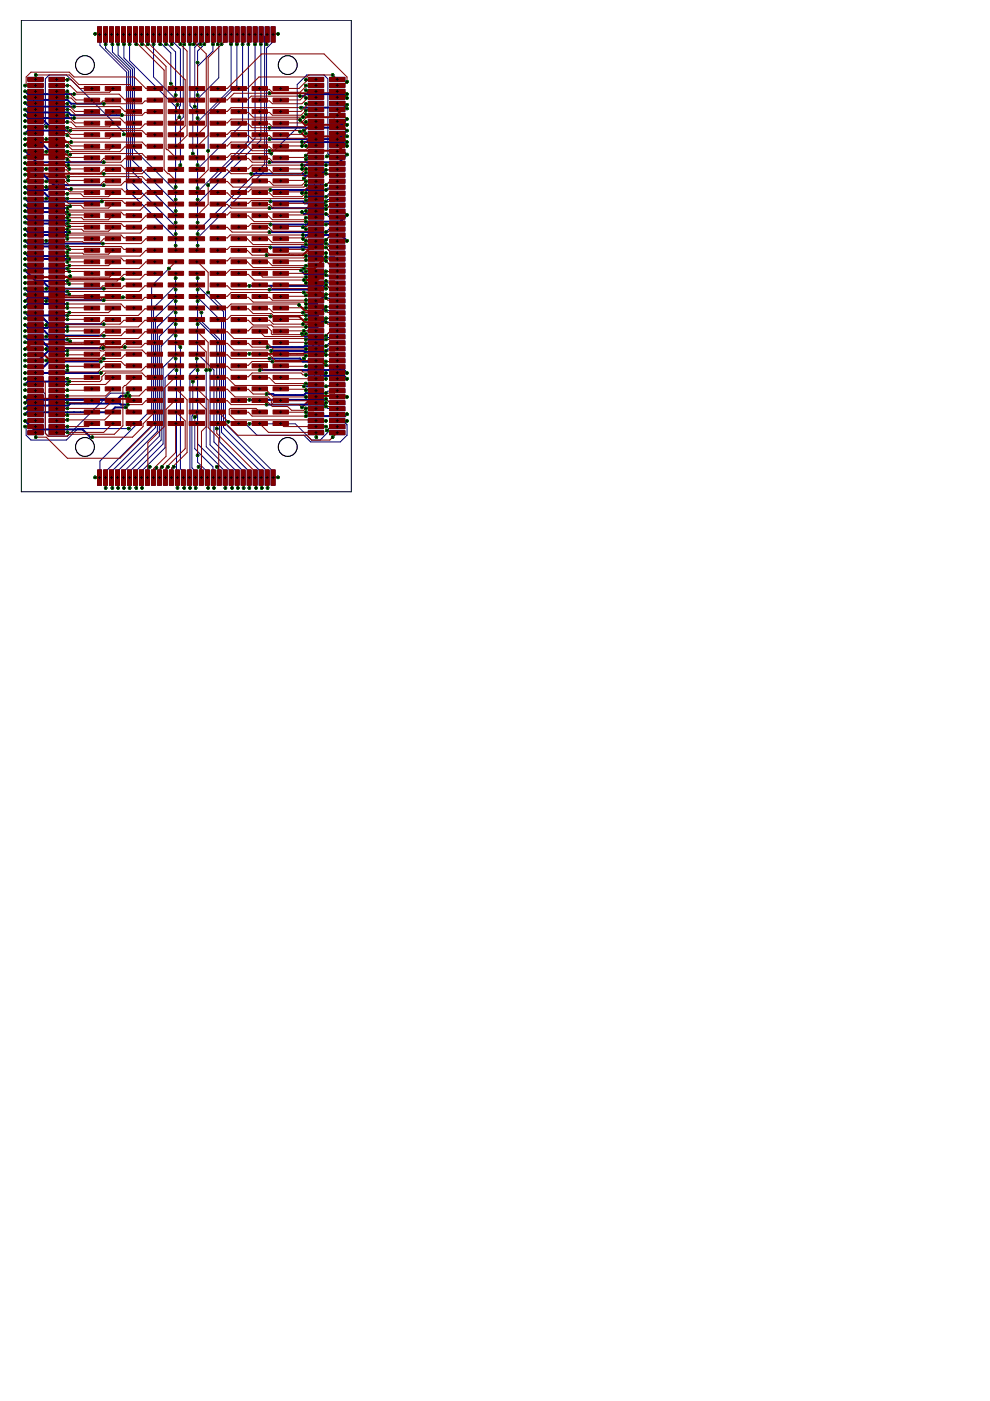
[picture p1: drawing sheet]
<svg xmlns="http://www.w3.org/2000/svg" width="210mm" height="297mm" viewBox="0 0 210 297" stroke-linecap="round" stroke-linejoin="round" font-family="sans-serif">
<g fill="none" stroke="#000" stroke-width=".21">
<path d="M7.3 16.8h.5M7.3 18.1h.5M7.3 19.4h.5M7.5 16.6v.5M7.5 17.8v.6M7.5 19.1v.5M11.8 16.8h.5M11.8 18.1h.5M11.8 19.4h.5M12 16.6v.5M12 17.8v.6M12 19.1v.5"/>
<path d="M20.8 7.3h.6M21.1 7v.6M22.1 7.3h.5M22.4 7v.6M23.4 7.3h.5M23.6 7v.6M24.7 7.3h.5M24.9 7v.6M25.9 7.3h.5M26.2 7v.6M27.2 7.3h.5M27.5 7v.6"/>
<path d="M28.5 7.3h.5M28.7 7v.6M29.7 7.3h.5M30 7v.6M31 7.3h.5M31.3 7v.6M32.3 7.3h.5M32.5 7v.6M33.5 7.3h.6M33.8 7v.6M34.8 7.3h.5M35.1 7v.6"/>
<path d="M36.1 7.3h.5M36.3 7v.6M37.4 7.3h.5M37.6 7v.6M38.6 7.3h.5M38.9 7v.6M39.9 7.3h.5M40.2 7v.6M41.2 7.3h.5M41.4 7v.6M42.4 7.3h.5M42.7 7v.6"/>
<path d="M43.7 7.3h.5M44 7v.6M45 7.3h.5M45.2 7v.6M46.2 7.3h.5M46.5 7v.6M47.5 7.3h.5M47.8 7v.6M48.8 7.3h.5M49 7v.6M50 7.3h.5M50.3 7v.6"/>
<path d="M51.3 7.3h.5M51.6 7v.6M52.6 7.3h.5M52.8 7v.6M53.8 7.3h.6M54.1 7v.6M55.1 7.3h.5M55.4 7v.6M56.4 7.3h.5M56.6 7v.6M57.7 7.3h.5M57.9 7v.6"/>
<path d="M66.7 16.8h.5M66.7 18.1h.5M66.7 19.4h.5M67 16.6v.5M67 17.8v.6M67 19.1v.5M71.2 16.8h.6M71.2 18.1h.6M71.2 19.4h.6M71.5 16.6v.5M71.5 17.8v.6M71.5 19.1v.5"/>
<path d="M7.3 20.6h.5M7.3 21.9h.5M7.3 23.2h.5M7.3 24.4h.5M7.3 25.7h.5M7.3 27h.5M7.3 28.3h.5M7.3 29.5h.5M7.3 30.8h.5M7.3 32.1h.5M7.3 33.3h.5M7.3 34.6h.5"/>
<path d="M7.3 35.9h.5M7.3 37.1h.5M7.3 38.4h.5M7.3 39.7h.5M7.5 20.4v.5M7.5 21.7v.5M7.5 22.9v.5M7.5 24.2v.5M7.5 25.5v.5M7.5 26.7v.5M7.5 28v.5M7.5 29.3v.5"/>
<path d="M7.5 30.5v.6M7.5 31.8v.5M7.5 33.1v.5M7.5 34.4v.5M7.5 35.6v.5M7.5 36.9v.5M7.5 38.2v.5M7.5 39.4v.5M11.8 20.6h.5M11.8 21.9h.5M11.8 23.2h.5M11.8 24.4h.5"/>
<path d="M11.8 25.7h.5M11.8 27h.5M11.8 28.3h.5M11.8 29.5h.5M11.8 30.8h.5M11.8 32.1h.5M11.8 33.3h.5M11.8 34.6h.5M11.8 35.9h.5M11.8 37.1h.5M11.8 38.4h.5M11.8 39.7h.5"/>
<path d="M12 20.4v.5M12 21.7v.5M12 22.9v.5M12 24.2v.5M12 25.5v.5M12 26.7v.5M12 28v.5M12 29.3v.5M12 30.5v.6M12 31.8v.5M12 33.1v.5M12 34.4v.5"/>
<path d="M12 35.6v.5M12 36.9v.5M12 38.2v.5M12 39.4v.5M66.7 20.6h.5M66.7 21.9h.5M66.7 23.2h.5M66.7 24.4h.5M66.7 25.7h.5M66.7 27h.5M66.7 28.3h.5M66.7 29.5h.5"/>
<path d="M66.7 30.8h.5M66.7 32.1h.5M66.7 33.3h.5M66.7 34.6h.5M66.7 35.9h.5M66.7 37.1h.5M66.7 38.4h.5M66.7 39.7h.5M67 20.4v.5M67 21.7v.5M67 22.9v.5M67 24.2v.5"/>
<path d="M67 25.5v.5M67 26.7v.5M67 28v.5M67 29.3v.5M67 30.5v.6M67 31.8v.5M67 33.1v.5M67 34.4v.5M67 35.6v.5M67 36.9v.5M67 38.2v.5M67 39.4v.5"/>
<path d="M71.2 20.6h.6M71.2 21.9h.6M71.2 23.2h.6M71.2 24.4h.6M71.2 25.7h.6M71.2 27h.6M71.2 28.3h.6M71.2 29.5h.6M71.2 30.8h.6M71.2 32.1h.6M71.2 33.3h.6M71.2 34.6h.6"/>
<path d="M71.2 35.9h.6M71.2 37.1h.6M71.2 38.4h.6M71.2 39.7h.6M71.5 20.4v.5M71.5 21.7v.5M71.5 22.9v.5M71.5 24.2v.5M71.5 25.5v.5M71.5 26.7v.5M71.5 28v.5M71.5 29.3v.5"/>
<path d="M71.5 30.5v.6M71.5 31.8v.5M71.5 33.1v.5M71.5 34.4v.5M71.5 35.6v.5M71.5 36.9v.5M71.5 38.2v.5M71.5 39.4v.5M7.3 41h.5M7.3 42.2h.5M7.3 43.5h.5M7.3 44.8h.5"/>
<path d="M7.3 46h.5M7.3 47.3h.5M7.3 48.6h.5M7.3 49.8h.5M7.3 51.1h.5M7.3 52.4h.5M7.3 53.7h.5M7.3 54.9h.5M7.3 56.2h.5M7.3 57.5h.5M7.3 58.7h.5M7.5 40.7v.5"/>
<path d="M7.5 42v.5M7.5 43.2v.6M7.5 44.5v.5M7.5 45.8v.5M7.5 47.1v.5M7.5 48.3v.5M7.5 49.6v.5M7.5 50.9v.5M7.5 52.1v.5M7.5 53.4v.5M7.5 54.7v.5M7.5 55.9v.6"/>
<path d="M7.5 57.2v.5M7.5 58.5v.5M7.5 59.8v.5M11.8 41h.5M11.8 42.2h.5M11.8 43.5h.5M11.8 44.8h.5M11.8 46h.5M11.8 47.3h.5M11.8 48.6h.5M11.8 49.8h.5M11.8 51.1h.5"/>
<path d="M11.8 52.4h.5M11.8 53.7h.5M11.8 54.9h.5M11.8 56.2h.5M11.8 57.5h.5M11.8 58.7h.5M12 40.7v.5M12 42v.5M12 43.2v.6M12 44.5v.5M12 45.8v.5M12 47.1v.5"/>
<path d="M12 48.3v.5M12 49.6v.5M12 50.9v.5M12 52.1v.5M12 53.4v.5M12 54.7v.5M12 55.9v.6M12 57.2v.5M12 58.5v.5M12 59.8v.5M66.7 41h.5M66.7 42.2h.5"/>
<path d="M66.7 43.5h.5M66.7 44.8h.5M66.7 46h.5M66.7 47.3h.5M66.7 48.6h.5M66.7 49.8h.5M66.7 51.1h.5M66.7 52.4h.5M66.7 53.7h.5M66.7 54.9h.5M66.7 56.2h.5M66.7 57.5h.5"/>
<path d="M66.7 58.7h.5M67 40.7v.5M67 42v.5M67 43.2v.6M67 44.5v.5M67 45.8v.5M67 47.1v.5M67 48.3v.5M67 49.6v.5M67 50.9v.5M67 52.1v.5M67 53.4v.5"/>
<path d="M67 54.7v.5M67 55.9v.6M67 57.2v.5M67 58.5v.5M67 59.8v.5M71.2 41h.6M71.2 42.2h.6M71.2 43.5h.6M71.2 44.8h.6M71.2 46h.6M71.2 47.3h.6M71.2 48.6h.6"/>
<path d="M71.2 49.8h.6M71.2 51.1h.6M71.2 52.4h.6M71.2 53.7h.6M71.2 54.9h.6M71.2 56.2h.6M71.2 57.5h.6M71.2 58.7h.6M71.5 40.7v.5M71.5 42v.5M71.5 43.2v.6M71.5 44.5v.5"/>
<path d="M71.5 45.8v.5M71.5 47.1v.5M71.5 48.3v.5M71.5 49.6v.5M71.5 50.9v.5M71.5 52.1v.5M71.5 53.4v.5M71.5 54.7v.5M71.5 55.9v.6M71.5 57.2v.5M71.5 58.5v.5M71.5 59.8v.5"/>
<path d="M7.3 60h.5M7.3 61.3h.5M7.3 62.5h.5M7.3 63.8h.5M7.3 65.1h.5M7.3 66.3h.5M7.3 67.6h.5M7.3 68.9h.5M7.3 70.1h.5M7.3 71.4h.5M7.3 72.7h.5M7.3 74h.5"/>
<path d="M7.3 75.2h.5M7.3 76.5h.5M7.3 77.8h.5M7.3 79h.5M7.5 61v.5M7.5 62.3v.5M7.5 63.5v.6M7.5 64.8v.5M7.5 66.1v.5M7.5 67.4v.5M7.5 68.6v.5M7.5 69.9v.5"/>
<path d="M7.5 71.2v.5M7.5 72.4v.5M7.5 73.7v.5M7.5 75v.5M7.5 76.2v.6M7.5 77.5v.5M7.5 78.8v.5M11.8 60h.5M11.8 61.3h.5M11.8 62.5h.5M11.8 63.8h.5M11.8 65.1h.5"/>
<path d="M11.8 66.3h.5M11.8 67.6h.5M11.8 68.9h.5M11.8 70.1h.5M11.8 71.4h.5M11.8 72.7h.5M11.8 74h.5M11.8 75.2h.5M11.8 76.5h.5M11.8 77.8h.5M11.8 79h.5M12 61v.5"/>
<path d="M12 62.3v.5M12 63.5v.6M12 64.8v.5M12 66.1v.5M12 67.4v.5M12 68.6v.5M12 69.9v.5M12 71.2v.5M12 72.4v.5M12 73.7v.5M12 75v.5M12 76.2v.6"/>
<path d="M12 77.5v.5M12 78.8v.5M66.7 60h.5M66.7 61.3h.5M66.7 62.5h.5M66.7 63.8h.5M66.7 65.1h.5M66.7 66.3h.5M66.7 67.6h.5M66.7 68.9h.5M66.7 70.1h.5M66.7 71.4h.5"/>
<path d="M66.7 72.7h.5M66.7 74h.5M66.7 75.2h.5M66.7 76.5h.5M66.7 77.8h.5M66.7 79h.5M67 61v.5M67 62.3v.5M67 63.5v.6M67 64.8v.5M67 66.1v.5M67 67.4v.5"/>
<path d="M67 68.6v.5M67 69.9v.5M67 71.2v.5M67 72.4v.5M67 73.7v.5M67 75v.5M67 76.2v.6M67 77.5v.5M67 78.8v.5M71.2 60h.6M71.2 61.3h.6M71.2 62.5h.6"/>
<path d="M71.2 63.8h.6M71.2 65.1h.6M71.2 66.3h.6M71.2 67.6h.6M71.2 68.9h.6M71.2 70.1h.6M71.2 71.4h.6M71.2 72.7h.6M71.2 74h.6M71.2 75.2h.6M71.2 76.5h.6M71.2 77.8h.6"/>
<path d="M71.2 79h.6M71.5 61v.5M71.5 62.3v.5M71.5 63.5v.6M71.5 64.8v.5M71.5 66.1v.5M71.5 67.4v.5M71.5 68.6v.5M71.5 69.9v.5M71.5 71.2v.5M71.5 72.4v.5M71.5 73.7v.5"/>
<path d="M71.5 75v.5M71.5 76.2v.6M71.5 77.5v.5M71.5 78.8v.5M7.3 80.3h.5M7.3 81.6h.5M7.3 82.8h.5M7.3 84.1h.5M7.3 85.4h.5M7.3 86.7h.5M7.3 87.9h.5M7.3 89.2h.5"/>
<path d="M7.3 90.5h.5M7.3 91.7h.5M7.5 80.1v.5M7.5 81.3v.5M7.5 82.6v.5M7.5 83.9v.5M7.5 85.1v.5M7.5 86.4v.5M7.5 87.7v.5M7.5 88.9v.6M7.5 90.2v.5M7.5 91.5v.5"/>
<path d="M11.8 80.3h.5M11.8 81.6h.5M11.8 82.8h.5M11.8 84.1h.5M11.8 85.4h.5M11.8 86.7h.5M11.8 87.9h.5M11.8 89.2h.5M11.8 90.5h.5M11.8 91.7h.5M12 80.1v.5M12 81.3v.5"/>
<path d="M12 82.6v.5M12 83.9v.5M12 85.1v.5M12 86.4v.5M12 87.7v.5M12 88.9v.6M12 90.2v.5M12 91.5v.5M66.7 80.3h.5M66.7 81.6h.5M66.7 82.8h.5M66.7 84.1h.5"/>
<path d="M66.7 85.4h.5M66.7 86.7h.5M66.7 87.9h.5M66.7 89.2h.5M66.7 90.5h.5M66.7 91.7h.5M67 80.1v.5M67 81.3v.5M67 82.6v.5M67 83.9v.5M67 85.1v.5M67 86.4v.5"/>
<path d="M67 87.7v.5M67 88.9v.6M67 90.2v.5M67 91.5v.5M71.2 80.3h.6M71.2 81.6h.6M71.2 82.8h.6M71.2 84.1h.6M71.2 85.4h.6M71.2 86.7h.6M71.2 87.9h.6M71.2 89.2h.6"/>
<path d="M71.2 90.5h.6M71.2 91.7h.6M71.5 80.1v.5M71.5 81.3v.5M71.5 82.6v.5M71.5 83.9v.5M71.5 85.1v.5M71.5 86.4v.5M71.5 87.7v.5M71.5 88.9v.6M71.5 90.2v.5M71.5 91.5v.5"/>
<path d="M20.8 101.3h.6M21.1 101v.5M22.1 101.3h.5M22.4 101v.5M23.4 101.3h.5M23.6 101v.5M24.7 101.3h.5M24.9 101v.5M25.9 101.3h.5M26.2 101v.5M27.2 101.3h.5M27.5 101v.5"/>
<path d="M28.5 101.3h.5M28.7 101v.5M29.7 101.3h.5M30 101v.5M31 101.3h.5M31.3 101v.5M32.3 101.3h.5M32.5 101v.5M33.5 101.3h.6M33.8 101v.5M34.8 101.3h.5M35.1 101v.5"/>
<path d="M36.1 101.3h.5M36.3 101v.5M37.4 101.3h.5M37.6 101v.5M38.6 101.3h.5M38.9 101v.5M39.9 101.3h.5M40.2 101v.5M41.2 101.3h.5M41.4 101v.5M42.4 101.3h.5M42.7 101v.5"/>
<path d="M43.7 101.3h.5M44 101v.5M45 101.3h.5M45.2 101v.5M46.2 101.3h.5M46.5 101v.5M47.5 101.3h.5M47.8 101v.5M48.8 101.3h.5M49 101v.5M50 101.3h.5M50.3 101v.5"/>
<path d="M51.3 101.3h.5M51.6 101v.5M52.6 101.3h.5M52.8 101v.5M53.8 101.3h.6M54.1 101v.5M55.1 101.3h.5M55.4 101v.5M56.4 101.3h.5M56.6 101v.5M57.7 101.3h.5M57.9 101v.5"/>
</g>
<g fill="#000080" stroke="#000080" stroke-width=".21">
<path d="M5.9 16.4h3.2l.1 .8-3.3 .1z" fill-rule="evenodd"/>
<path d="M5.9 17.7h3.2l.1 .8h-3.3z" fill-rule="evenodd"/>
<path d="M5.9 19l3.2-.1 .1 .9h-3.3z" fill-rule="evenodd"/>
<path d="M5.9 20.2h3.2l.1 .8-3.3 .1z" fill-rule="evenodd"/>
<path d="M5.9 21.5h3.2l.1 .8h-3.3z" fill-rule="evenodd"/>
<path d="M5.9 22.8h3.2l.1 .8h-3.3z" fill-rule="evenodd"/>
<path d="M5.9 24h3.2l.1 .8-3.3 .1z" fill-rule="evenodd"/>
<path d="M5.9 25.3h3.2l.1 .8h-3.3z" fill-rule="evenodd"/>
<path d="M5.9 26.6h3.2l.1 .8h-3.3z" fill-rule="evenodd"/>
<path d="M5.9 27.8h3.2l.1 .8-3.3 .1z" fill-rule="evenodd"/>
<path d="M5.9 29.1h3.2l.1 .8-3.3 .1z" fill-rule="evenodd"/>
<path d="M5.9 30.4h3.2l.1 .8h-3.3z" fill-rule="evenodd"/>
<path d="M5.9 31.7l3.2-.1 .1 .9h-3.3z" fill-rule="evenodd"/>
<path d="M5.9 32.9h3.2l.1 .8-3.3 .1z" fill-rule="evenodd"/>
<path d="M5.9 34.2h3.2l.1 .8h-3.3z" fill-rule="evenodd"/>
<path d="M5.9 35.5h3.2l.1 .8h-3.3z" fill-rule="evenodd"/>
<path d="M5.9 36.7h3.2l.1 .8-3.3 .1z" fill-rule="evenodd"/>
<path d="M5.9 38h3.2l.1 .8h-3.3z" fill-rule="evenodd"/>
<path d="M5.9 39.3h3.2l.1 .8h-3.3z" fill-rule="evenodd"/>
<path d="M5.9 40.5h3.2l.1 .8-3.3 .1z" fill-rule="evenodd"/>
<path d="M5.9 41.8h3.2l.1 .8-3.3 .1z" fill-rule="evenodd"/>
<path d="M5.9 43.1h3.2l.1 .8h-3.3z" fill-rule="evenodd"/>
<path d="M5.9 44.4l3.2-.1 .1 .9h-3.3z" fill-rule="evenodd"/>
<path d="M5.9 45.6h3.2l.1 .8-3.3 .1z" fill-rule="evenodd"/>
<path d="M5.9 46.9h3.2l.1 .8h-3.3z" fill-rule="evenodd"/>
<path d="M5.9 48.2h3.2l.1 .8h-3.3z" fill-rule="evenodd"/>
<path d="M5.9 49.4h3.2l.1 .8-3.3 .1z" fill-rule="evenodd"/>
<path d="M5.9 50.7h3.2l.1 .8h-3.3z" fill-rule="evenodd"/>
<path d="M5.9 52h3.2l.1 .8h-3.3z" fill-rule="evenodd"/>
<path d="M5.9 53.2h3.2l.1 .8-3.3 .1z" fill-rule="evenodd"/>
<path d="M5.9 54.5h3.2l.1 .8-3.3 .1z" fill-rule="evenodd"/>
<path d="M5.9 55.8h3.2l.1 .8h-3.3z" fill-rule="evenodd"/>
<path d="M5.9 57.1l3.2-.1 .1 .9h-3.3z" fill-rule="evenodd"/>
<path d="M5.9 58.3h3.2l.1 .8-3.3 .1z" fill-rule="evenodd"/>
<path d="M5.9 59.6h3.2l.1 .8h-3.3z" fill-rule="evenodd"/>
<path d="M5.9 60.8h3.2l.1 .8-3.3 .1z" fill-rule="evenodd"/>
<path d="M5.9 62.1h3.2l.1 .8h-3.3z" fill-rule="evenodd"/>
<path d="M5.9 63.4h3.2l.1 .8h-3.3z" fill-rule="evenodd"/>
<path d="M5.9 64.7l3.2-.1 .1 .9h-3.3z" fill-rule="evenodd"/>
<path d="M5.9 65.9h3.2l.1 .8-3.3 .1z" fill-rule="evenodd"/>
<path d="M5.9 67.2h3.2l.1 .8h-3.3z" fill-rule="evenodd"/>
<path d="M5.9 68.5h3.2l.1 .8h-3.3z" fill-rule="evenodd"/>
<path d="M5.9 69.7h3.2l.1 .8-3.3 .1z" fill-rule="evenodd"/>
<path d="M5.9 71h3.2l.1 .8h-3.3z" fill-rule="evenodd"/>
<path d="M5.9 72.3h3.2l.1 .8h-3.3z" fill-rule="evenodd"/>
<path d="M5.9 73.5h3.2l.1 .8-3.3 .1z" fill-rule="evenodd"/>
<path d="M5.9 74.8h3.2l.1 .8h-3.3z" fill-rule="evenodd"/>
<path d="M5.9 76.1h3.2l.1 .8h-3.3z" fill-rule="evenodd"/>
<path d="M5.9 77.4l3.2-.1 .1 .9h-3.3z" fill-rule="evenodd"/>
<path d="M5.9 78.6h3.2l.1 .8-3.3 .1z" fill-rule="evenodd"/>
<path d="M5.9 79.9h3.2l.1 .8h-3.3z" fill-rule="evenodd"/>
<path d="M5.9 81.2h3.2l.1 .8h-3.3z" fill-rule="evenodd"/>
<path d="M5.9 82.4h3.2l.1 .8-3.3 .1z" fill-rule="evenodd"/>
<path d="M5.9 83.7h3.2l.1 .8h-3.3z" fill-rule="evenodd"/>
<path d="M5.9 85h3.2l.1 .8h-3.3z" fill-rule="evenodd"/>
<path d="M5.9 86.2h3.2l.1 .8-3.3 .1z" fill-rule="evenodd"/>
<path d="M5.9 87.5h3.2l.1 .8h-3.3z" fill-rule="evenodd"/>
<path d="M5.9 88.8h3.2l.1 .8h-3.3z" fill-rule="evenodd"/>
<path d="M5.9 90.1l3.2-.1 .1 .9h-3.3z" fill-rule="evenodd"/>
<path d="M5.9 91.3h3.2l.1 .8-3.3 .1z" fill-rule="evenodd"/>
<path d="M10.4 16.4h3.2l.1 .8-3.3 .1z" fill-rule="evenodd"/>
<path d="M10.4 17.7h3.2l.1 .8h-3.3z" fill-rule="evenodd"/>
<path d="M10.4 19l3.2-.1 .1 .9h-3.3z" fill-rule="evenodd"/>
<path d="M10.4 20.2h3.2l.1 .8-3.3 .1z" fill-rule="evenodd"/>
<path d="M10.4 21.5h3.2l.1 .8h-3.3z" fill-rule="evenodd"/>
<path d="M10.4 22.8h3.2l.1 .8h-3.3z" fill-rule="evenodd"/>
<path d="M10.4 24h3.2l.1 .8-3.3 .1z" fill-rule="evenodd"/>
<path d="M10.4 25.3h3.2l.1 .8h-3.3z" fill-rule="evenodd"/>
<path d="M10.4 26.6h3.2l.1 .8h-3.3z" fill-rule="evenodd"/>
<path d="M10.4 27.8h3.2l.1 .8-3.3 .1z" fill-rule="evenodd"/>
<path d="M10.4 29.1h3.2l.1 .8-3.3 .1z" fill-rule="evenodd"/>
<path d="M10.4 30.4h3.2l.1 .8h-3.3z" fill-rule="evenodd"/>
<path d="M10.4 31.7l3.2-.1 .1 .9h-3.3z" fill-rule="evenodd"/>
<path d="M10.4 32.9h3.2l.1 .8-3.3 .1z" fill-rule="evenodd"/>
<path d="M10.4 34.2h3.2l.1 .8h-3.3z" fill-rule="evenodd"/>
<path d="M10.4 35.5h3.2l.1 .8h-3.3z" fill-rule="evenodd"/>
<path d="M10.4 36.7h3.2l.1 .8-3.3 .1z" fill-rule="evenodd"/>
<path d="M10.4 38h3.2l.1 .8h-3.3z" fill-rule="evenodd"/>
<path d="M10.4 39.3h3.2l.1 .8h-3.3z" fill-rule="evenodd"/>
<path d="M10.4 40.5h3.2l.1 .8-3.3 .1z" fill-rule="evenodd"/>
<path d="M10.4 41.8h3.2l.1 .8-3.3 .1z" fill-rule="evenodd"/>
<path d="M10.4 43.1h3.2l.1 .8h-3.3z" fill-rule="evenodd"/>
<path d="M10.4 44.4l3.2-.1 .1 .9h-3.3z" fill-rule="evenodd"/>
<path d="M10.4 45.6h3.2l.1 .8-3.3 .1z" fill-rule="evenodd"/>
<path d="M10.4 46.9h3.2l.1 .8h-3.3z" fill-rule="evenodd"/>
<path d="M10.4 48.2h3.2l.1 .8h-3.3z" fill-rule="evenodd"/>
<path d="M10.4 49.4h3.2l.1 .8-3.3 .1z" fill-rule="evenodd"/>
<path d="M10.4 50.7h3.2l.1 .8h-3.3z" fill-rule="evenodd"/>
<path d="M10.4 52h3.2l.1 .8h-3.3z" fill-rule="evenodd"/>
<path d="M10.4 53.2h3.2l.1 .8-3.3 .1z" fill-rule="evenodd"/>
<path d="M10.4 54.5h3.2l.1 .8-3.3 .1z" fill-rule="evenodd"/>
<path d="M10.4 55.8h3.2l.1 .8h-3.3z" fill-rule="evenodd"/>
<path d="M10.4 57.1l3.2-.1 .1 .9h-3.3z" fill-rule="evenodd"/>
<path d="M10.4 58.3h3.2l.1 .8-3.3 .1z" fill-rule="evenodd"/>
<path d="M10.4 59.6h3.2l.1 .8h-3.3z" fill-rule="evenodd"/>
<path d="M10.4 60.8h3.2l.1 .8-3.3 .1z" fill-rule="evenodd"/>
<path d="M10.4 62.1h3.2l.1 .8h-3.3z" fill-rule="evenodd"/>
<path d="M10.4 63.4h3.2l.1 .8h-3.3z" fill-rule="evenodd"/>
<path d="M10.4 64.7l3.2-.1 .1 .9h-3.3z" fill-rule="evenodd"/>
<path d="M10.4 65.9h3.2l.1 .8-3.3 .1z" fill-rule="evenodd"/>
<path d="M10.4 67.2h3.2l.1 .8h-3.3z" fill-rule="evenodd"/>
<path d="M10.4 68.5h3.2l.1 .8h-3.3z" fill-rule="evenodd"/>
<path d="M10.4 69.7h3.2l.1 .8-3.3 .1z" fill-rule="evenodd"/>
<path d="M10.4 71h3.2l.1 .8h-3.3z" fill-rule="evenodd"/>
<path d="M10.4 72.3h3.2l.1 .8h-3.3z" fill-rule="evenodd"/>
<path d="M10.4 73.5h3.2l.1 .8-3.3 .1z" fill-rule="evenodd"/>
<path d="M10.4 74.8h3.2l.1 .8h-3.3z" fill-rule="evenodd"/>
<path d="M10.4 76.1h3.2l.1 .8h-3.3z" fill-rule="evenodd"/>
<path d="M10.4 77.4l3.2-.1 .1 .9h-3.3z" fill-rule="evenodd"/>
<path d="M10.4 78.6h3.2l.1 .8-3.3 .1z" fill-rule="evenodd"/>
<path d="M10.4 79.9h3.2l.1 .8h-3.3z" fill-rule="evenodd"/>
<path d="M10.4 81.2h3.2l.1 .8h-3.3z" fill-rule="evenodd"/>
<path d="M10.4 82.4h3.2l.1 .8-3.3 .1z" fill-rule="evenodd"/>
<path d="M10.4 83.7h3.2l.1 .8h-3.3z" fill-rule="evenodd"/>
<path d="M10.4 85h3.2l.1 .8h-3.3z" fill-rule="evenodd"/>
<path d="M10.4 86.2h3.2l.1 .8-3.3 .1z" fill-rule="evenodd"/>
<path d="M10.4 87.5h3.2l.1 .8h-3.3z" fill-rule="evenodd"/>
<path d="M10.4 88.8h3.2l.1 .8h-3.3z" fill-rule="evenodd"/>
<path d="M10.4 90.1l3.2-.1 .1 .9h-3.3z" fill-rule="evenodd"/>
<path d="M10.4 91.3h3.2l.1 .8-3.3 .1z" fill-rule="evenodd"/>
<path d="M65.4 16.4h3.2v.8l-3.2 .1z" fill-rule="evenodd"/>
<path d="M65.4 17.7h3.2v.8h-3.2z" fill-rule="evenodd"/>
<path d="M65.4 19l3.2-.1v.9h-3.2z" fill-rule="evenodd"/>
<path d="M65.4 20.2h3.2v.8l-3.2 .1z" fill-rule="evenodd"/>
<path d="M65.4 21.5h3.2v.8h-3.2z" fill-rule="evenodd"/>
<path d="M65.4 22.8h3.2v.8h-3.2z" fill-rule="evenodd"/>
<path d="M65.4 24h3.2v.8l-3.2 .1z" fill-rule="evenodd"/>
<path d="M65.4 25.3h3.2v.8h-3.2z" fill-rule="evenodd"/>
<path d="M65.4 26.6h3.2v.8h-3.2z" fill-rule="evenodd"/>
<path d="M65.4 27.8h3.2v.8l-3.2 .1z" fill-rule="evenodd"/>
<path d="M65.4 29.1h3.2v.8l-3.2 .1z" fill-rule="evenodd"/>
<path d="M65.4 30.4h3.2v.8h-3.2z" fill-rule="evenodd"/>
<path d="M65.4 31.7l3.2-.1v.9h-3.2z" fill-rule="evenodd"/>
<path d="M65.4 32.9h3.2v.8l-3.2 .1z" fill-rule="evenodd"/>
<path d="M65.4 34.2h3.2v.8h-3.2z" fill-rule="evenodd"/>
<path d="M65.4 35.5h3.2v.8h-3.2z" fill-rule="evenodd"/>
<path d="M65.4 36.7h3.2v.8l-3.2 .1z" fill-rule="evenodd"/>
<path d="M65.4 38h3.2v.8h-3.2z" fill-rule="evenodd"/>
<path d="M65.4 39.3h3.2v.8h-3.2z" fill-rule="evenodd"/>
<path d="M65.4 40.5h3.2v.8l-3.2 .1z" fill-rule="evenodd"/>
<path d="M65.4 41.8h3.2v.8l-3.2 .1z" fill-rule="evenodd"/>
<path d="M65.4 43.1h3.2v.8h-3.2z" fill-rule="evenodd"/>
<path d="M65.4 44.4l3.2-.1v.9h-3.2z" fill-rule="evenodd"/>
<path d="M65.4 45.6h3.2v.8l-3.2 .1z" fill-rule="evenodd"/>
<path d="M65.4 46.9h3.2v.8h-3.2z" fill-rule="evenodd"/>
<path d="M65.4 48.2h3.2v.8h-3.2z" fill-rule="evenodd"/>
<path d="M65.4 49.4h3.2v.8l-3.2 .1z" fill-rule="evenodd"/>
<path d="M65.4 50.7h3.2v.8h-3.2z" fill-rule="evenodd"/>
<path d="M65.4 52h3.2v.8h-3.2z" fill-rule="evenodd"/>
<path d="M65.4 53.2h3.2v.8l-3.2 .1z" fill-rule="evenodd"/>
<path d="M65.4 54.5h3.2v.8l-3.2 .1z" fill-rule="evenodd"/>
<path d="M65.4 55.8h3.2v.8h-3.2z" fill-rule="evenodd"/>
<path d="M65.4 57.1l3.2-.1v.9h-3.2z" fill-rule="evenodd"/>
<path d="M65.4 58.3h3.2v.8l-3.2 .1z" fill-rule="evenodd"/>
<path d="M65.4 59.6h3.2v.8h-3.2z" fill-rule="evenodd"/>
<path d="M65.4 60.8h3.2v.8l-3.2 .1z" fill-rule="evenodd"/>
<path d="M65.4 62.1h3.2v.8h-3.2z" fill-rule="evenodd"/>
<path d="M65.4 63.4h3.2v.8h-3.2z" fill-rule="evenodd"/>
<path d="M65.4 64.7l3.2-.1v.9h-3.2z" fill-rule="evenodd"/>
<path d="M65.4 65.9h3.2v.8l-3.2 .1z" fill-rule="evenodd"/>
<path d="M65.4 67.2h3.2v.8h-3.2z" fill-rule="evenodd"/>
<path d="M65.4 68.5h3.2v.8h-3.2z" fill-rule="evenodd"/>
<path d="M65.4 69.7h3.2v.8l-3.2 .1z" fill-rule="evenodd"/>
<path d="M65.4 71h3.2v.8h-3.2z" fill-rule="evenodd"/>
<path d="M65.4 72.3h3.2v.8h-3.2z" fill-rule="evenodd"/>
<path d="M65.4 73.5h3.2v.8l-3.2 .1z" fill-rule="evenodd"/>
<path d="M65.4 74.8h3.2v.8h-3.2z" fill-rule="evenodd"/>
<path d="M65.4 76.1h3.2v.8h-3.2z" fill-rule="evenodd"/>
<path d="M65.4 77.4l3.2-.1v.9h-3.2z" fill-rule="evenodd"/>
<path d="M65.4 78.6h3.2v.8l-3.2 .1z" fill-rule="evenodd"/>
<path d="M65.4 79.9h3.2v.8h-3.2z" fill-rule="evenodd"/>
<path d="M65.4 81.2h3.2v.8h-3.2z" fill-rule="evenodd"/>
<path d="M65.4 82.4h3.2v.8l-3.2 .1z" fill-rule="evenodd"/>
<path d="M65.4 83.7h3.2v.8h-3.2z" fill-rule="evenodd"/>
<path d="M65.4 85h3.2v.8h-3.2z" fill-rule="evenodd"/>
<path d="M65.4 86.2h3.2v.8l-3.2 .1z" fill-rule="evenodd"/>
<path d="M65.4 87.5h3.2v.8h-3.2z" fill-rule="evenodd"/>
<path d="M65.4 88.8h3.2v.8h-3.2z" fill-rule="evenodd"/>
<path d="M65.4 90.1l3.2-.1v.9h-3.2z" fill-rule="evenodd"/>
<path d="M65.4 91.3h3.2v.8l-3.2 .1z" fill-rule="evenodd"/>
<path d="M69.9 16.4h3.2v.8l-3.2 .1z" fill-rule="evenodd"/>
<path d="M69.9 17.7h3.2v.8h-3.2z" fill-rule="evenodd"/>
<path d="M69.9 19l3.2-.1v.9h-3.2z" fill-rule="evenodd"/>
<path d="M69.9 20.2h3.2v.8l-3.2 .1z" fill-rule="evenodd"/>
<path d="M69.9 21.5h3.2v.8h-3.2z" fill-rule="evenodd"/>
<path d="M69.9 22.8h3.2v.8h-3.2z" fill-rule="evenodd"/>
<path d="M69.9 24h3.2v.8l-3.2 .1z" fill-rule="evenodd"/>
<path d="M69.9 25.3h3.2v.8h-3.2z" fill-rule="evenodd"/>
<path d="M69.9 26.6h3.2v.8h-3.2z" fill-rule="evenodd"/>
<path d="M69.9 27.8h3.2v.8l-3.2 .1z" fill-rule="evenodd"/>
<path d="M69.9 29.1h3.2v.8l-3.2 .1z" fill-rule="evenodd"/>
<path d="M69.9 30.4h3.2v.8h-3.2z" fill-rule="evenodd"/>
<path d="M69.9 31.7l3.2-.1v.9h-3.2z" fill-rule="evenodd"/>
<path d="M69.9 32.9h3.2v.8l-3.2 .1z" fill-rule="evenodd"/>
<path d="M69.9 34.2h3.2v.8h-3.2z" fill-rule="evenodd"/>
<path d="M69.9 35.5h3.2v.8h-3.2z" fill-rule="evenodd"/>
<path d="M69.9 36.7h3.2v.8l-3.2 .1z" fill-rule="evenodd"/>
<path d="M69.9 38h3.2v.8h-3.2z" fill-rule="evenodd"/>
<path d="M69.9 39.3h3.2v.8h-3.2z" fill-rule="evenodd"/>
<path d="M69.9 40.5h3.2v.8l-3.2 .1z" fill-rule="evenodd"/>
<path d="M69.9 41.8h3.2v.8l-3.2 .1z" fill-rule="evenodd"/>
<path d="M69.9 43.1h3.2v.8h-3.2z" fill-rule="evenodd"/>
<path d="M69.9 44.4l3.2-.1v.9h-3.2z" fill-rule="evenodd"/>
<path d="M69.9 45.6h3.2v.8l-3.2 .1z" fill-rule="evenodd"/>
<path d="M69.9 46.9h3.2v.8h-3.2z" fill-rule="evenodd"/>
<path d="M69.9 48.2h3.2v.8h-3.2z" fill-rule="evenodd"/>
<path d="M69.9 49.4h3.2v.8l-3.2 .1z" fill-rule="evenodd"/>
<path d="M69.9 50.7h3.2v.8h-3.2z" fill-rule="evenodd"/>
<path d="M69.9 52h3.2v.8h-3.2z" fill-rule="evenodd"/>
<path d="M69.9 53.2h3.2v.8l-3.2 .1z" fill-rule="evenodd"/>
<path d="M69.9 54.5h3.2v.8l-3.2 .1z" fill-rule="evenodd"/>
<path d="M69.9 55.8h3.2v.8h-3.2z" fill-rule="evenodd"/>
<path d="M69.9 57.1l3.2-.1v.9h-3.2z" fill-rule="evenodd"/>
<path d="M69.9 58.3h3.2v.8l-3.2 .1z" fill-rule="evenodd"/>
<path d="M69.9 59.6h3.2v.8h-3.2z" fill-rule="evenodd"/>
<path d="M69.9 60.8h3.2v.8l-3.2 .1z" fill-rule="evenodd"/>
<path d="M69.9 62.1h3.2v.8h-3.2z" fill-rule="evenodd"/>
<path d="M69.9 63.4h3.2v.8h-3.2z" fill-rule="evenodd"/>
<path d="M69.9 64.7l3.2-.1v.9h-3.2z" fill-rule="evenodd"/>
<path d="M69.9 65.9h3.2v.8l-3.2 .1z" fill-rule="evenodd"/>
<path d="M69.9 67.2h3.2v.8h-3.2z" fill-rule="evenodd"/>
<path d="M69.9 68.5h3.2v.8h-3.2z" fill-rule="evenodd"/>
<path d="M69.9 69.7h3.2v.8l-3.2 .1z" fill-rule="evenodd"/>
<path d="M69.9 71h3.2v.8h-3.2z" fill-rule="evenodd"/>
<path d="M69.9 72.3h3.2v.8h-3.2z" fill-rule="evenodd"/>
<path d="M69.9 73.5h3.2v.8l-3.2 .1z" fill-rule="evenodd"/>
<path d="M69.9 74.8h3.2v.8h-3.2z" fill-rule="evenodd"/>
<path d="M69.9 76.1h3.2v.8h-3.2z" fill-rule="evenodd"/>
<path d="M69.9 77.4l3.2-.1v.9h-3.2z" fill-rule="evenodd"/>
<path d="M69.9 78.6h3.2v.8l-3.2 .1z" fill-rule="evenodd"/>
<path d="M69.9 79.9h3.2v.8h-3.2z" fill-rule="evenodd"/>
<path d="M69.9 81.2h3.2v.8h-3.2z" fill-rule="evenodd"/>
<path d="M69.9 82.4h3.2v.8l-3.2 .1z" fill-rule="evenodd"/>
<path d="M69.9 83.7h3.2v.8h-3.2z" fill-rule="evenodd"/>
<path d="M69.9 85h3.2v.8h-3.2z" fill-rule="evenodd"/>
<path d="M69.9 86.2h3.2v.8l-3.2 .1z" fill-rule="evenodd"/>
<path d="M69.9 87.5h3.2v.8h-3.2z" fill-rule="evenodd"/>
<path d="M69.9 88.8h3.2v.8h-3.2z" fill-rule="evenodd"/>
<path d="M69.9 90.1l3.2-.1v.9h-3.2z" fill-rule="evenodd"/>
<path d="M69.9 91.3h3.2v.8l-3.2 .1z" fill-rule="evenodd"/>
<path d="M20.7 5.7h.8v3.2h-.8z" fill-rule="evenodd"/>
<path d="M22 5.7h.8v3.2h-.9z" fill-rule="evenodd"/>
<path d="M23.2 5.7h.9l-.1 3.2h-.8z" fill-rule="evenodd"/>
<path d="M24.5 5.7h.8v3.2h-.8z" fill-rule="evenodd"/>
<path d="M25.8 5.7h.8v3.2h-.8z" fill-rule="evenodd"/>
<path d="M27 5.7h.9l-.1 3.2h-.8z" fill-rule="evenodd"/>
<path d="M28.3 5.7h.8v3.2h-.8z" fill-rule="evenodd"/>
<path d="M29.6 5.7h.8v3.2h-.8z" fill-rule="evenodd"/>
<path d="M30.9 5.7h.8l-.1 3.2h-.8z" fill-rule="evenodd"/>
<path d="M32.1 5.7h.9l-.1 3.2h-.8z" fill-rule="evenodd"/>
<path d="M33.4 5.7h.8v3.2h-.8z" fill-rule="evenodd"/>
<path d="M34.7 5.7h.8v3.2h-.9z" fill-rule="evenodd"/>
<path d="M35.9 5.7h.9l-.1 3.2h-.8z" fill-rule="evenodd"/>
<path d="M37.2 5.7h.8v3.2h-.8z" fill-rule="evenodd"/>
<path d="M38.5 5.7h.8v3.2h-.8z" fill-rule="evenodd"/>
<path d="M39.7 5.7h.9l-.1 3.2h-.8z" fill-rule="evenodd"/>
<path d="M41 5.7h.8v3.2h-.8z" fill-rule="evenodd"/>
<path d="M42.3 5.7h.8v3.2h-.8z" fill-rule="evenodd"/>
<path d="M43.6 5.7h.8l-.1 3.2h-.8z" fill-rule="evenodd"/>
<path d="M44.8 5.7h.9l-.1 3.2h-.8z" fill-rule="evenodd"/>
<path d="M46.1 5.7h.8v3.2h-.8z" fill-rule="evenodd"/>
<path d="M47.3 5.7h.9l-.1 3.2h-.8z" fill-rule="evenodd"/>
<path d="M48.6 5.7h.8v3.2h-.8z" fill-rule="evenodd"/>
<path d="M49.9 5.7h.8v3.2h-.8z" fill-rule="evenodd"/>
<path d="M51.1 5.7h.9l-.1 3.2h-.8z" fill-rule="evenodd"/>
<path d="M52.4 5.7h.9l-.1 3.2h-.8z" fill-rule="evenodd"/>
<path d="M53.7 5.7h.8v3.2h-.8z" fill-rule="evenodd"/>
<path d="M55 5.7h.8v3.2h-.9z" fill-rule="evenodd"/>
<path d="M56.2 5.7h.9l-.1 3.2h-.8z" fill-rule="evenodd"/>
<path d="M57.5 5.7h.8v3.2h-.8z" fill-rule="evenodd"/>
<path d="M20.7 99.6l.8 .1v3.2h-.8z" fill-rule="evenodd"/>
<path d="M22 99.6l.8 .1v3.2h-.9z" fill-rule="evenodd"/>
<path d="M23.2 99.6l.9 .1-.1 3.2h-.8z" fill-rule="evenodd"/>
<path d="M24.5 99.6l.8 .1v3.2h-.8z" fill-rule="evenodd"/>
<path d="M25.8 99.6l.8 .1v3.2h-.8z" fill-rule="evenodd"/>
<path d="M27 99.6l.9 .1-.1 3.2h-.8z" fill-rule="evenodd"/>
<path d="M28.3 99.6l.8 .1v3.2h-.8z" fill-rule="evenodd"/>
<path d="M29.6 99.6l.8 .1v3.2h-.8z" fill-rule="evenodd"/>
<path d="M30.9 99.6l.8 .1-.1 3.2h-.8z" fill-rule="evenodd"/>
<path d="M32.1 99.6l.9 .1-.1 3.2h-.8z" fill-rule="evenodd"/>
<path d="M33.4 99.6l.8 .1v3.2h-.8z" fill-rule="evenodd"/>
<path d="M34.7 99.6l.8 .1v3.2h-.9z" fill-rule="evenodd"/>
<path d="M35.9 99.6l.9 .1-.1 3.2h-.8z" fill-rule="evenodd"/>
<path d="M37.2 99.6l.8 .1v3.2h-.8z" fill-rule="evenodd"/>
<path d="M38.5 99.6l.8 .1v3.2h-.8z" fill-rule="evenodd"/>
<path d="M39.7 99.6l.9 .1-.1 3.2h-.8z" fill-rule="evenodd"/>
<path d="M41 99.6l.8 .1v3.2h-.8z" fill-rule="evenodd"/>
<path d="M42.3 99.6l.8 .1v3.2h-.8z" fill-rule="evenodd"/>
<path d="M43.6 99.6l.8 .1-.1 3.2h-.8z" fill-rule="evenodd"/>
<path d="M44.8 99.6l.9 .1-.1 3.2h-.8z" fill-rule="evenodd"/>
<path d="M46.1 99.6l.8 .1v3.2h-.8z" fill-rule="evenodd"/>
<path d="M47.3 99.6l.9 .1-.1 3.2h-.8z" fill-rule="evenodd"/>
<path d="M48.6 99.6l.8 .1v3.2h-.8z" fill-rule="evenodd"/>
<path d="M49.9 99.6l.8 .1v3.2h-.8z" fill-rule="evenodd"/>
<path d="M51.1 99.6l.9 .1-.1 3.2h-.8z" fill-rule="evenodd"/>
<path d="M52.4 99.6l.9 .1-.1 3.2h-.8z" fill-rule="evenodd"/>
<path d="M53.7 99.6l.8 .1v3.2h-.8z" fill-rule="evenodd"/>
<path d="M55 99.6l.8 .1v3.2h-.9z" fill-rule="evenodd"/>
<path d="M56.2 99.6l.9 .1-.1 3.2h-.8z" fill-rule="evenodd"/>
<path d="M57.5 99.6l.8 .1v3.2h-.8z" fill-rule="evenodd"/>
</g>
<g fill="none" stroke="#000080" stroke-width=".21">
<path d="M5.3 19.4h2.2M7.5 18.1h-2.2M7.6 15.9l-.1 .9M12 18.1h2.3M12 19.4h2.3M12 16.8l2.3 .1M20.2 7.2h.8l.2 .2v2.2l5.7 5.7v24.8l10.3 10.3v1.7M22.4 7.3v2.9l4.9 4.9v22.9l9.9 10v1.6M23.6 7.3l.2 .1v3.6l3.9 3.9v21.1l9.5 9.6v1.6M24.9 7.3l.1 .1v4.2l3.1 3.1v19.3l9.1 9.1v1.6M26.2 7.3l.1 5 2.2 2.2v17.2l8.7 8.8v1.8M27.5 7.3v5.5l9.7 9.8v17.1"/>
<path d="M28.7 7.3l.2 .1v2M30 7.3l.1 .1v2M31.3 7.3v2.1M32.5 7.3l.1 9 5 5.1v.8M33.8 7.3l.2 .1v1.6l2.2 2.2v6.5M34.2 9.2l-.2 .2M35.1 7.3l.1 .1v1.6l.2 .2M35.4 9.2l1.8 1.8v9.2M35.4 9.2l-.2 .2M36.3 7.3l.1 1.3 .4 .4M36.8 9l1.4 1.4v12l-.2 .2v2.2M36.8 9l-.4 .4"/>
<path d="M37.6 7.3v1.5l.6 .6M38.9 9.4h.2M38.9 7.3v17.5l-.7 .6v9.6M40.2 7.3l.1 .1v15l.6 .6v9.6M41.4 7.3l-.1 .1v1.8l-.2 .2M41.9 9.4h.6M41.9 9.4l-.6 .6v12.6M42.7 7.3l-.2 .1v1.4l-.6 .6M44 7.3l-.1 1.5-2 2v2.5M45.2 7.3l-.1 3.5-3.2 3.3v6.1M46.2 9.4h.2M46.5 7.3l-.1 9.2-4.5 4.5v4"/>
<path d="M47.8 7.3l-.2 .1v1.4l-.6 .6M49 7.3v11.5l-7.1 7.1v9.1M50.3 7.3l-.1 10.8-6.1 6.1v7.8M51.6 7.3l-.2 .1v18.9l-9.5 9.5v4.1M52.8 7.3l-.1 .1v22.5l-10.8 10.8v1.6M54.1 7.3v22l-10 10M55.4 7.3l-.1 22.4-13.4 13.4v4.1M56.1 9.4h.4M56.6 7.3l-.5 .5v27l-14.2 14.2v.6M58.9 7.2h-1l-.2 .2v1.6l-1.2 1.2v25.6l-14.6 14.6v1.7M64.9 19.2l.1 .2h2M67 18.1h-2.1"/>
<path d="M67 16.8l-2.1 .1M70.5 15.9l1 .9M71.5 19.4v.2h1.7l.4 .4M73.6 17.3l-.6 .6h-1.5v.2M5.3 20.6h2.2M5.3 21.8l2.2 .1M5.3 24.4h2.2M5.3 25.7h2.2M5.3 26.9h3.7l.6-.6v-9.6l.8-.8h3.7l12.2 12.2v.4M5.3 29.5h2.2M5.3 30.7l2.2 .1M5.3 32l2.2 .1"/>
<path d="M5.3 34.6h2.2M5.3 35.8l2.2 .1M5.3 37h2.1l.1 .1M5.3 39.7h2.2M7.5 23.2h-2.2M7.5 28.3h-2.2M7.5 33.3l-2.2 .1M7.5 38.4l-2.2 .1M9.8 26.9l2.2 .1M9.8 29.5h2.2M9.8 35.8l2.2 .1M9.8 39.7h2.2"/>
<path d="M12 23.2h2.3M12 28.3h1.9l.4 .4M12 33.3l1.9 .1 .4 .4M12 34.6v.2h1.5l1 1h.2M12 38.4l-2.2 .1M12 21.9l2.3 .1M12 25.7v.2h2.3M12 30.8v.1h2.3M12 32.1l-2.2 .1M12 37.1l1.5 .1 1 1M12 24.4h2.3M12 24.4h.1"/>
<path d="M14.3 20.6h-2.3M57.5 32.6l5.5-5.5v-9.2l2-2h3.7l.8 .8v15.9l.6 .6h1.3l.1 .1M64.9 24.2l.1 .2h2M64.9 35.8l2.1 .1M67 23.2h-2l-.1 .2M67 28.3h-2.1M67 33.3l-1.7 .1-.4 .4M67 38.4l-2.1 .1M67 21.9l-2.1 .1M67 25.7l-.1 .2h-2M67 30.8l-.1 .1h-2M67 32.1l-1.3 .1-.8 .8"/>
<path d="M67 34.6l-.1 .2h-1.9l-1 1M67 37.1l-2 .1-.6 .6M67 20.6l-.1 .2h-2M67 27l-2 .1-.6 .6M67 29.5l-.1 .2h-1.6l-1.3 1.2M67 39.7l-.1 .2h-1.9l-1 1M69.1 36.8h2l.4 .3M69.7 32.8l-.4 .4M71.5 28.3h1.5l.6 .6M71.5 38.4l-1.6 .1-.8 .8M71.5 25.7v.2h1.5l.6 .6M71.5 30.8v.1h2.1"/>
<path d="M71.5 32.1l1.5 .1 .6 .6M71.5 34.6l-.1 .2h-2.1l-.2 .2M71.5 20.6v.2h2.1M71.5 27l1.5 .1 .6 .6M71.5 29.5v.2h1.7l.4 .4M71.5 39.7l-.1 .2h-1.9l-.4 .4M71.5 21.9l.3 .3h1.8M71.5 24.4v.2h1.5l.6 .7M71.5 35.9l-.1 .1h-2.3M73.6 23h-2.1v.2M5.3 40.9l2.2 .1M5.3 42.1h2.1l.1 .1"/>
<path d="M5.3 44.7l2.2 .1M5.3 46h2.2M5.3 47.2h2.1l.1 .1M5.3 49.8h2.2M5.3 51.1h2.2M5.3 52.3h2.1l.1 .1M5.3 54.9h2.2M5.3 56.1l2.2 .1M5.3 57.3h2.1l.1 .2M5.3 60h2.2M7.5 43.5h-2.2M7.5 48.6h-2.2"/>
<path d="M7.5 53.7h-2.2M7.5 58.7l-2.2 .1M9.8 42.1h2l.2 .1M9.8 51.1h2.2M12 48.6h2.3M12 41v.1h2.3M12 43.5h.1M12 44.8v.2h1.5l.6 .6h.6M12 46v.2h2.3M12 47.3l1.5 .1 .6 .6h.6M12 49.8v.2h1.7l.6 .6M12 52.4l1.7 .1 .4 .4h.6"/>
<path d="M12 54.9v.2h1.9l.4 .4M12 56.2v.1h2.7M12 57.5l2.7 .1M12 43.5h2.7l.2 .2M14.3 53.5h-2.3v.2M14.9 58.6h-2.9v.1M35.8 56.9l-3.6 3.7v26.2l-11 11v3.4h-1M37.2 59v1.6l-4.6 4.7v24.6l-10.2 10.1v1.2M41.9 59v1.6l5.5 5.5v24.6l9.1 9.1v1.4l.2 .2v2.1M64.9 40.9l2.1 .1M64.9 44.7l2.1 .1M64.9 51.1h2.1"/>
<path d="M64.9 60h2.1M67 43.5h2.1M67 48.6h-2.1M67 53.7h2.1M67 58.7l-2.1 .1M67 46l-.1 .2h-2M67 47.3l-1.7 .1-.9 .8h-.2M67 49.8l-.1 .2h-2l-.7 .6M67 52.4l-2.4 .1-.4 .4M67 54.9l-.1 .2h-2M67 56.2l-.1 .1h-2M67 57.5l-2.1 .1"/>
<path d="M67 42.2l-2 .1-.1 .2M69.1 45.4l.6 .6h1.8M69.1 51.6h.4l.6 .7h1.3l.1 .1M69.1 55.3l.8 .8 1.6 .1M69.1 59.6l.4 .4h2M69.1 52.5l1 1h1.3l.1 .2M69.1 58.4l.2 .2h2.1l.1 .1M69.1 54.5h1.8l.6 .4M71.5 43.5h-1.6l-.8 .8M71.5 48.6h-1.8l-.6 .6M71.5 41l-.1 .1h-1.7l-.6 .6M71.5 44.8v.2h1.5l.6 .6"/>
<path d="M71.5 47.3l-2.2 .1-.2 .2M71.5 49.8l-.1 .2h-1.5l-.8 .8M71.5 57.5l-2.4 .1M71.5 42.2l-2 .1-.4 .4M73.6 51.1h-2.1M5.3 61.2l2.2 .1M5.3 62.4l2.2 .1M5.3 65.1h2.2M5.3 66.3h2.2M5.3 67.5l2.2 .1M5.3 70.1h2.2M5.3 71.4h2.2"/>
<path d="M5.3 72.6l2.2 .1M5.3 75.2h2.2M5.3 76.4l2.2 .1M5.3 77.7l2.2 .1M7.5 63.8h-2.2M7.5 68.9h-2.2M7.5 74h-2.2M7.5 79l-2.2 .1M9.8 61.2l2.2 .1M9.8 71.4h2.2M9.8 76.4l2.2 .1M12 63.8h-2.2"/>
<path d="M12 68.9h-2.2M12 70.1h2.3M12 74h-2.2M12 75.2h2.3M12 60v.2h2.7M12 65.1v.2h2.3M12 67.6l2.3 .1M14.3 77.7l-2.3 .1M14.3 78.5l-.4 .4h-1.9v.1M14.7 62.4l-2.7 .1M14.7 66.3h-2.7M14.9 72.4l-.2 .2-2.7 .1"/>
<path d="M37.2 66.3v1.6l-3.4 3.5v21.1l-7.5 7.5v3.5M37.2 61.4v1.6l-4.2 4.3v23.4l-9.2 9.1v1.4l-.2 .1 .2 .1v2.1M37.2 63.8v1.7l-3.8 3.8v22.2l-8.4 8.3v1.4l-.1 .1 .1 .1v2.1M37.2 68.7v1.6l-3 3.1v19.9l-6.7 6.7v1.2M37.2 71.2v4l-2.6 2.7v16.2l-5.7 5.7v1.4l-.2 .1 .2 .1v2.1M37.2 76v1.9l-2.2 2.2v14.8l-4.9 4.9v1.4l-.1 .1 .1 .1v2.1M37.4 78.5v22.7l.2 .2v2.1M38.2 73.6v25.8l.7 .6v1.2l.2 .2v2.1M41.7 76v1.9l-1.4 1.4v21.9l-.1 .1 .1 .1v2.1M41.9 61.4v1.6l5.1 5.1v23.6l8.3 8.3v1.2l.2 .2v2.1M41.9 63.8v4.1l4.1 4.1v18.9M41.9 68.7v6.3l3.5 3.5v15.2l6 6.1v1.4l.2 .2v2.1"/>
<path d="M41.9 78.5v15.6l5.7 5.7v1.4l.2 .2v2.1M42.7 66.3v1.8l3.9 3.9v21.7l6.1 6.1v1.4l.2 .2v2.1M43.7 78.5v16.2l5.3 5.3v1.2l.2 .2v2.1M44.1 62l3.7 3.7v24.2l9.9 9.9v1.4l.2 .1M44.5 78.5v15.8l5.7 5.7v1.2l.2 .2v2.1M64.2 66.3h2.8M64.2 68.7h2.7l.1 .2M64.4 70.1h2.6M64.4 76l.5 .4 2.1 .1M64.9 70.8l.5 .6h1.6M64.9 77.7l2.1 .1M64.9 63.6h2l.1 .2"/>
<path d="M67 74h-2.1M67 79l2.1 .1M67 65.1l-.1 .2h-2M67 67.6l-2.1 .1M67 62.5l-2.1 .1M67 72.7l-2.1 .1M67 75.2l-.1 .2h-2M69.1 61.2l-2.1 .1M69.1 60.4l.8 .8 1.6 .1M69.1 62.4l2.4 .1M69.1 65.1h2.4M69.1 67.5l2.4 .1"/>
<path d="M69.1 75.2h2.4M69.1 63.2h.6l.4 .4h1.3l.1 .2M69.1 68.3h.6l.4 .4h1.3l.1 .2M69.1 65.9h1.8l.6 .4M69.1 77.4h2l.4 .4M71.5 74h-2l-.4 .4M71.5 79l2.1 .1M71.5 72.7l-1.8 .1-.6 .6M71.5 70.1l-.1 .2h-1.5l-.8 .9M71.5 71.4l-.1 .2h-1.9l-.4 .4M71.5 76.5l-.1 .1h-2.3M5.3 82.7l3.7 .2 .6 .6v8.4l.6 .6h4.1l9.1-9.1h3.7"/>
<path d="M5.3 80.3h2.2M5.3 81.5l2.2 .1M5.3 85.4h2.2M5.3 86.6l2.2 .1M5.3 87.8l2.2 .1M5.3 90.4l2.2 .1M5.5 90.4v1.9l1.1 1h7.5l2.4-2.4h10.8M7.5 91.7l.1 1M7.5 84.1l-2.2 .1M7.5 89.2h-2.2M12 80.3h2.3M12 85.4h2.3"/>
<path d="M12 87.9l2.3 .1M14.3 81.5l-2.3 .1M14.3 82.7l-2.3 .1M14.3 86.6l-2.3 .1M14.3 90.4l-2.3 .1M14.3 83.9h-2.3v.2M14.3 89h-2.3v.2M14.3 91.7h-2.3M31.7 99l-.4 .4v1.9M33.2 99.2l-.6 .6v1.4M34.4 99l-.4 .4v1.8l-.2 .1M35.6 99l-.4 .4v1.8l-.1 .1"/>
<path d="M36.8 99l-.4 .4-.1 1.9M40.9 80.9v7.1l-.2 .2v11l.6 .6 .2 3.7M41.3 88.4v6.7l3.8 3.9 .3 4.5M41.9 96.5v1.5l2 2v1.2l.2 .2v2.1M42.1 99l.4 .4v1.8l.2 .1M46 99l.4 .4 .1 1.9M52.9 89.9h9.7l3.5 3.4h1.8l1.6-1.6v-.6l.4-.4h1.5l.1-.2M64.9 81.3l.1 .2 2 .1M64.9 82.7l2.1 .1M64.9 86.6l2.1 .1M64.9 87.4l.4 .4 1.7 .1M67 80.3h2.1"/>
<path d="M67 84.1l-2.1 .1M67 85.4h2.1M67 89.2h2.1M67 91.7l.1 1M69.1 84.6l.8 .8h1.6M69.1 86.2l.4 .4 2 .1M69.1 90.4l-2.1 .1M69.3 91.3h.2M71.5 80.3h2.1M71.5 82.8l-2 .1-.4 .5M71.5 84.1l2.1 .1M71.5 89.2h1.3l.8 .8v2.3l-1.4 1.4h-6.3l-1.5-1.4h-9.9l-2.9-2.9h-3.2"/>
<path d="M71.5 81.6l-.1 .1h-2.1l-.2 .2M71.5 91.7l-1 1M73.6 87.8l-2.1 .1M73.6 89.2l-.4 .4M22.4 101.3v2.2M22.4 101.2v.1M27.5 101.3v2.2M27.5 101.2v.1M32.6 101.2l-.1 .1M54.1 101.3l.2 .1v2.1M57.9 101.2h1M57.9 101.2v.1"/>
</g>
<circle cx="7.6" cy="15.9" r=".25" fill="#008000" stroke="#008000" stroke-width=".21"/>
<circle cx="7.6" cy="15.9" r=".15" fill="#fff" stroke="#000" stroke-width=".21"/>
<circle cx="5.3" cy="18.1" r=".25" fill="#008000" stroke="#008000" stroke-width=".21"/>
<circle cx="5.3" cy="18.1" r=".15" fill="#fff" stroke="#000" stroke-width=".21"/>
<circle cx="5.3" cy="19.4" r=".25" fill="#008000" stroke="#008000" stroke-width=".21"/>
<circle cx="5.3" cy="19.4" r=".15" fill="#fff" stroke="#000" stroke-width=".21"/>
<circle cx="15.7" cy="20" r=".25" fill="#008000" stroke="#008000" stroke-width=".21"/>
<circle cx="15.7" cy="20" r=".15" fill="#fff" stroke="#000" stroke-width=".21"/>
<circle cx="5.3" cy="20.6" r=".25" fill="#008000" stroke="#008000" stroke-width=".21"/>
<circle cx="5.3" cy="20.6" r=".15" fill="#fff" stroke="#000" stroke-width=".21"/>
<circle cx="22" cy="22" r=".25" fill="#008000" stroke="#008000" stroke-width=".21"/>
<circle cx="22" cy="22" r=".15" fill="#fff" stroke="#000" stroke-width=".21"/>
<circle cx="5.3" cy="21.8" r=".25" fill="#008000" stroke="#008000" stroke-width=".21"/>
<circle cx="5.3" cy="21.8" r=".15" fill="#fff" stroke="#000" stroke-width=".21"/>
<circle cx="15.7" cy="22.6" r=".25" fill="#008000" stroke="#008000" stroke-width=".21"/>
<circle cx="15.7" cy="22.6" r=".15" fill="#fff" stroke="#000" stroke-width=".21"/>
<circle cx="5.3" cy="23.2" r=".25" fill="#008000" stroke="#008000" stroke-width=".21"/>
<circle cx="5.3" cy="23.2" r=".15" fill="#fff" stroke="#000" stroke-width=".21"/>
<circle cx="25.8" cy="24.4" r=".25" fill="#008000" stroke="#008000" stroke-width=".21"/>
<circle cx="25.8" cy="24.4" r=".15" fill="#fff" stroke="#000" stroke-width=".21"/>
<circle cx="5.3" cy="24.4" r=".25" fill="#008000" stroke="#008000" stroke-width=".21"/>
<circle cx="5.3" cy="24.4" r=".15" fill="#fff" stroke="#000" stroke-width=".21"/>
<circle cx="15.7" cy="25" r=".25" fill="#008000" stroke="#008000" stroke-width=".21"/>
<circle cx="15.7" cy="25" r=".15" fill="#fff" stroke="#000" stroke-width=".21"/>
<circle cx="5.3" cy="25.7" r=".25" fill="#008000" stroke="#008000" stroke-width=".21"/>
<circle cx="5.3" cy="25.7" r=".15" fill="#fff" stroke="#000" stroke-width=".21"/>
<circle cx="14.3" cy="27.1" r=".25" fill="#008000" stroke="#008000" stroke-width=".21"/>
<circle cx="14.3" cy="27.1" r=".15" fill="#fff" stroke="#000" stroke-width=".21"/>
<circle cx="5.3" cy="26.9" r=".25" fill="#008000" stroke="#008000" stroke-width=".21"/>
<circle cx="5.3" cy="26.9" r=".15" fill="#fff" stroke="#000" stroke-width=".21"/>
<circle cx="26.3" cy="28.5" r=".25" fill="#008000" stroke="#008000" stroke-width=".21"/>
<circle cx="26.3" cy="28.5" r=".15" fill="#fff" stroke="#000" stroke-width=".21"/>
<circle cx="5.3" cy="28.3" r=".25" fill="#008000" stroke="#008000" stroke-width=".21"/>
<circle cx="5.3" cy="28.3" r=".15" fill="#fff" stroke="#000" stroke-width=".21"/>
<circle cx="14.9" cy="27.7" r=".25" fill="#008000" stroke="#008000" stroke-width=".21"/>
<circle cx="14.9" cy="27.7" r=".15" fill="#fff" stroke="#000" stroke-width=".21"/>
<circle cx="5.3" cy="29.5" r=".25" fill="#008000" stroke="#008000" stroke-width=".21"/>
<circle cx="5.3" cy="29.5" r=".15" fill="#fff" stroke="#000" stroke-width=".21"/>
<circle cx="14.3" cy="32.2" r=".25" fill="#008000" stroke="#008000" stroke-width=".21"/>
<circle cx="14.3" cy="32.2" r=".15" fill="#fff" stroke="#000" stroke-width=".21"/>
<circle cx="5.3" cy="30.7" r=".25" fill="#008000" stroke="#008000" stroke-width=".21"/>
<circle cx="5.3" cy="30.7" r=".15" fill="#fff" stroke="#000" stroke-width=".21"/>
<circle cx="15.1" cy="30.1" r=".25" fill="#008000" stroke="#008000" stroke-width=".21"/>
<circle cx="15.1" cy="30.1" r=".15" fill="#fff" stroke="#000" stroke-width=".21"/>
<circle cx="5.3" cy="32" r=".25" fill="#008000" stroke="#008000" stroke-width=".21"/>
<circle cx="5.3" cy="32" r=".15" fill="#fff" stroke="#000" stroke-width=".21"/>
<circle cx="22" cy="34.4" r=".25" fill="#008000" stroke="#008000" stroke-width=".21"/>
<circle cx="22" cy="34.4" r=".15" fill="#fff" stroke="#000" stroke-width=".21"/>
<circle cx="5.3" cy="33.4" r=".25" fill="#008000" stroke="#008000" stroke-width=".21"/>
<circle cx="5.3" cy="33.4" r=".15" fill="#fff" stroke="#000" stroke-width=".21"/>
<circle cx="14.9" cy="32.8" r=".25" fill="#008000" stroke="#008000" stroke-width=".21"/>
<circle cx="14.9" cy="32.8" r=".15" fill="#fff" stroke="#000" stroke-width=".21"/>
<circle cx="5.3" cy="34.6" r=".25" fill="#008000" stroke="#008000" stroke-width=".21"/>
<circle cx="5.3" cy="34.6" r=".15" fill="#fff" stroke="#000" stroke-width=".21"/>
<circle cx="14.5" cy="35" r=".25" fill="#008000" stroke="#008000" stroke-width=".21"/>
<circle cx="14.5" cy="35" r=".15" fill="#fff" stroke="#000" stroke-width=".21"/>
<circle cx="5.3" cy="35.8" r=".25" fill="#008000" stroke="#008000" stroke-width=".21"/>
<circle cx="5.3" cy="35.8" r=".15" fill="#fff" stroke="#000" stroke-width=".21"/>
<circle cx="22" cy="36.8" r=".25" fill="#008000" stroke="#008000" stroke-width=".21"/>
<circle cx="22" cy="36.8" r=".15" fill="#fff" stroke="#000" stroke-width=".21"/>
<circle cx="5.3" cy="37" r=".25" fill="#008000" stroke="#008000" stroke-width=".21"/>
<circle cx="5.3" cy="37" r=".15" fill="#fff" stroke="#000" stroke-width=".21"/>
<circle cx="22" cy="39.3" r=".25" fill="#008000" stroke="#008000" stroke-width=".21"/>
<circle cx="22" cy="39.3" r=".15" fill="#fff" stroke="#000" stroke-width=".21"/>
<circle cx="5.3" cy="38.5" r=".25" fill="#008000" stroke="#008000" stroke-width=".21"/>
<circle cx="5.3" cy="38.5" r=".15" fill="#fff" stroke="#000" stroke-width=".21"/>
<circle cx="14.5" cy="37.4" r=".25" fill="#008000" stroke="#008000" stroke-width=".21"/>
<circle cx="14.5" cy="37.4" r=".15" fill="#fff" stroke="#000" stroke-width=".21"/>
<circle cx="5.3" cy="39.7" r=".25" fill="#008000" stroke="#008000" stroke-width=".21"/>
<circle cx="5.3" cy="39.7" r=".15" fill="#fff" stroke="#000" stroke-width=".21"/>
<circle cx="15.1" cy="40.1" r=".25" fill="#008000" stroke="#008000" stroke-width=".21"/>
<circle cx="15.1" cy="40.1" r=".15" fill="#fff" stroke="#000" stroke-width=".21"/>
<circle cx="5.3" cy="40.9" r=".25" fill="#008000" stroke="#008000" stroke-width=".21"/>
<circle cx="5.3" cy="40.9" r=".15" fill="#fff" stroke="#000" stroke-width=".21"/>
<circle cx="14.3" cy="42.1" r=".25" fill="#008000" stroke="#008000" stroke-width=".21"/>
<circle cx="14.3" cy="42.1" r=".15" fill="#fff" stroke="#000" stroke-width=".21"/>
<circle cx="5.3" cy="42.1" r=".25" fill="#008000" stroke="#008000" stroke-width=".21"/>
<circle cx="5.3" cy="42.1" r=".15" fill="#fff" stroke="#000" stroke-width=".21"/>
<circle cx="21.6" cy="42.7" r=".25" fill="#008000" stroke="#008000" stroke-width=".21"/>
<circle cx="21.6" cy="42.7" r=".15" fill="#fff" stroke="#000" stroke-width=".21"/>
<circle cx="5.3" cy="43.5" r=".25" fill="#008000" stroke="#008000" stroke-width=".21"/>
<circle cx="5.3" cy="43.5" r=".15" fill="#fff" stroke="#000" stroke-width=".21"/>
<circle cx="14.3" cy="44.1" r=".25" fill="#008000" stroke="#008000" stroke-width=".21"/>
<circle cx="14.3" cy="44.1" r=".15" fill="#fff" stroke="#000" stroke-width=".21"/>
<circle cx="5.3" cy="44.7" r=".25" fill="#008000" stroke="#008000" stroke-width=".21"/>
<circle cx="5.3" cy="44.7" r=".15" fill="#fff" stroke="#000" stroke-width=".21"/>
<circle cx="14.3" cy="45" r=".25" fill="#008000" stroke="#008000" stroke-width=".21"/>
<circle cx="14.3" cy="45" r=".15" fill="#fff" stroke="#000" stroke-width=".21"/>
<circle cx="5.3" cy="46" r=".25" fill="#008000" stroke="#008000" stroke-width=".21"/>
<circle cx="5.3" cy="46" r=".15" fill="#fff" stroke="#000" stroke-width=".21"/>
<circle cx="14.7" cy="46.8" r=".25" fill="#008000" stroke="#008000" stroke-width=".21"/>
<circle cx="14.7" cy="46.8" r=".15" fill="#fff" stroke="#000" stroke-width=".21"/>
<circle cx="5.3" cy="47.2" r=".25" fill="#008000" stroke="#008000" stroke-width=".21"/>
<circle cx="5.3" cy="47.2" r=".15" fill="#fff" stroke="#000" stroke-width=".21"/>
<circle cx="14.3" cy="47.4" r=".25" fill="#008000" stroke="#008000" stroke-width=".21"/>
<circle cx="14.3" cy="47.4" r=".15" fill="#fff" stroke="#000" stroke-width=".21"/>
<circle cx="5.3" cy="48.6" r=".25" fill="#008000" stroke="#008000" stroke-width=".21"/>
<circle cx="5.3" cy="48.6" r=".15" fill="#fff" stroke="#000" stroke-width=".21"/>
<circle cx="14.7" cy="49.2" r=".25" fill="#008000" stroke="#008000" stroke-width=".21"/>
<circle cx="14.7" cy="49.2" r=".15" fill="#fff" stroke="#000" stroke-width=".21"/>
<circle cx="5.3" cy="49.8" r=".25" fill="#008000" stroke="#008000" stroke-width=".21"/>
<circle cx="5.3" cy="49.8" r=".15" fill="#fff" stroke="#000" stroke-width=".21"/>
<circle cx="14.3" cy="49.8" r=".25" fill="#008000" stroke="#008000" stroke-width=".21"/>
<circle cx="14.3" cy="49.8" r=".15" fill="#fff" stroke="#000" stroke-width=".21"/>
<circle cx="5.3" cy="51.1" r=".25" fill="#008000" stroke="#008000" stroke-width=".21"/>
<circle cx="5.3" cy="51.1" r=".15" fill="#fff" stroke="#000" stroke-width=".21"/>
<circle cx="21.8" cy="51.6" r=".25" fill="#008000" stroke="#008000" stroke-width=".21"/>
<circle cx="21.8" cy="51.6" r=".15" fill="#fff" stroke="#000" stroke-width=".21"/>
<circle cx="5.3" cy="52.3" r=".25" fill="#008000" stroke="#008000" stroke-width=".21"/>
<circle cx="5.3" cy="52.3" r=".15" fill="#fff" stroke="#000" stroke-width=".21"/>
<circle cx="14.3" cy="52.3" r=".25" fill="#008000" stroke="#008000" stroke-width=".21"/>
<circle cx="14.3" cy="52.3" r=".15" fill="#fff" stroke="#000" stroke-width=".21"/>
<circle cx="5.3" cy="53.7" r=".25" fill="#008000" stroke="#008000" stroke-width=".21"/>
<circle cx="5.3" cy="53.7" r=".15" fill="#fff" stroke="#000" stroke-width=".21"/>
<circle cx="14.3" cy="54.3" r=".25" fill="#008000" stroke="#008000" stroke-width=".21"/>
<circle cx="14.3" cy="54.3" r=".15" fill="#fff" stroke="#000" stroke-width=".21"/>
<circle cx="5.3" cy="54.9" r=".25" fill="#008000" stroke="#008000" stroke-width=".21"/>
<circle cx="5.3" cy="54.9" r=".15" fill="#fff" stroke="#000" stroke-width=".21"/>
<circle cx="14.7" cy="54.9" r=".25" fill="#008000" stroke="#008000" stroke-width=".21"/>
<circle cx="14.7" cy="54.9" r=".15" fill="#fff" stroke="#000" stroke-width=".21"/>
<circle cx="5.3" cy="56.1" r=".25" fill="#008000" stroke="#008000" stroke-width=".21"/>
<circle cx="5.3" cy="56.1" r=".15" fill="#fff" stroke="#000" stroke-width=".21"/>
<circle cx="14.3" cy="56.9" r=".25" fill="#008000" stroke="#008000" stroke-width=".21"/>
<circle cx="14.3" cy="56.9" r=".15" fill="#fff" stroke="#000" stroke-width=".21"/>
<circle cx="5.3" cy="57.3" r=".25" fill="#008000" stroke="#008000" stroke-width=".21"/>
<circle cx="5.3" cy="57.3" r=".15" fill="#fff" stroke="#000" stroke-width=".21"/>
<circle cx="14.3" cy="59.6" r=".25" fill="#008000" stroke="#008000" stroke-width=".21"/>
<circle cx="14.3" cy="59.6" r=".15" fill="#fff" stroke="#000" stroke-width=".21"/>
<circle cx="5.3" cy="58.8" r=".25" fill="#008000" stroke="#008000" stroke-width=".21"/>
<circle cx="5.3" cy="58.8" r=".15" fill="#fff" stroke="#000" stroke-width=".21"/>
<circle cx="26.1" cy="59.2" r=".25" fill="#008000" stroke="#008000" stroke-width=".21"/>
<circle cx="26.1" cy="59.2" r=".15" fill="#fff" stroke="#000" stroke-width=".21"/>
<circle cx="5.3" cy="60" r=".25" fill="#008000" stroke="#008000" stroke-width=".21"/>
<circle cx="5.3" cy="60" r=".15" fill="#fff" stroke="#000" stroke-width=".21"/>
<circle cx="22" cy="61.2" r=".25" fill="#008000" stroke="#008000" stroke-width=".21"/>
<circle cx="22" cy="61.2" r=".15" fill="#fff" stroke="#000" stroke-width=".21"/>
<circle cx="5.3" cy="61.2" r=".25" fill="#008000" stroke="#008000" stroke-width=".21"/>
<circle cx="5.3" cy="61.2" r=".15" fill="#fff" stroke="#000" stroke-width=".21"/>
<circle cx="14.3" cy="61.8" r=".25" fill="#008000" stroke="#008000" stroke-width=".21"/>
<circle cx="14.3" cy="61.8" r=".15" fill="#fff" stroke="#000" stroke-width=".21"/>
<circle cx="5.3" cy="62.4" r=".25" fill="#008000" stroke="#008000" stroke-width=".21"/>
<circle cx="5.3" cy="62.4" r=".15" fill="#fff" stroke="#000" stroke-width=".21"/>
<circle cx="26.1" cy="63" r=".25" fill="#008000" stroke="#008000" stroke-width=".21"/>
<circle cx="26.1" cy="63" r=".15" fill="#fff" stroke="#000" stroke-width=".21"/>
<circle cx="5.3" cy="63.8" r=".25" fill="#008000" stroke="#008000" stroke-width=".21"/>
<circle cx="5.3" cy="63.8" r=".15" fill="#fff" stroke="#000" stroke-width=".21"/>
<circle cx="22" cy="63.6" r=".25" fill="#008000" stroke="#008000" stroke-width=".21"/>
<circle cx="22" cy="63.6" r=".15" fill="#fff" stroke="#000" stroke-width=".21"/>
<circle cx="5.3" cy="65.1" r=".25" fill="#008000" stroke="#008000" stroke-width=".21"/>
<circle cx="5.3" cy="65.1" r=".15" fill="#fff" stroke="#000" stroke-width=".21"/>
<circle cx="14.3" cy="64.5" r=".25" fill="#008000" stroke="#008000" stroke-width=".21"/>
<circle cx="14.3" cy="64.5" r=".15" fill="#fff" stroke="#000" stroke-width=".21"/>
<circle cx="5.3" cy="66.3" r=".25" fill="#008000" stroke="#008000" stroke-width=".21"/>
<circle cx="5.3" cy="66.3" r=".15" fill="#fff" stroke="#000" stroke-width=".21"/>
<circle cx="14.3" cy="66.9" r=".25" fill="#008000" stroke="#008000" stroke-width=".21"/>
<circle cx="14.3" cy="66.9" r=".15" fill="#fff" stroke="#000" stroke-width=".21"/>
<circle cx="5.3" cy="67.5" r=".25" fill="#008000" stroke="#008000" stroke-width=".21"/>
<circle cx="5.3" cy="67.5" r=".15" fill="#fff" stroke="#000" stroke-width=".21"/>
<circle cx="22" cy="68.7" r=".25" fill="#008000" stroke="#008000" stroke-width=".21"/>
<circle cx="22" cy="68.7" r=".15" fill="#fff" stroke="#000" stroke-width=".21"/>
<circle cx="5.3" cy="68.9" r=".25" fill="#008000" stroke="#008000" stroke-width=".21"/>
<circle cx="5.3" cy="68.9" r=".15" fill="#fff" stroke="#000" stroke-width=".21"/>
<circle cx="14.3" cy="69.3" r=".25" fill="#008000" stroke="#008000" stroke-width=".21"/>
<circle cx="14.3" cy="69.3" r=".15" fill="#fff" stroke="#000" stroke-width=".21"/>
<circle cx="5.3" cy="70.1" r=".25" fill="#008000" stroke="#008000" stroke-width=".21"/>
<circle cx="5.3" cy="70.1" r=".15" fill="#fff" stroke="#000" stroke-width=".21"/>
<circle cx="22" cy="71.2" r=".25" fill="#008000" stroke="#008000" stroke-width=".21"/>
<circle cx="22" cy="71.2" r=".15" fill="#fff" stroke="#000" stroke-width=".21"/>
<circle cx="5.3" cy="71.4" r=".25" fill="#008000" stroke="#008000" stroke-width=".21"/>
<circle cx="5.3" cy="71.4" r=".15" fill="#fff" stroke="#000" stroke-width=".21"/>
<circle cx="14.3" cy="72" r=".25" fill="#008000" stroke="#008000" stroke-width=".21"/>
<circle cx="14.3" cy="72" r=".15" fill="#fff" stroke="#000" stroke-width=".21"/>
<circle cx="5.3" cy="72.6" r=".25" fill="#008000" stroke="#008000" stroke-width=".21"/>
<circle cx="5.3" cy="72.6" r=".15" fill="#fff" stroke="#000" stroke-width=".21"/>
<circle cx="21.8" cy="73.8" r=".25" fill="#008000" stroke="#008000" stroke-width=".21"/>
<circle cx="21.8" cy="73.8" r=".15" fill="#fff" stroke="#000" stroke-width=".21"/>
<circle cx="5.3" cy="74" r=".25" fill="#008000" stroke="#008000" stroke-width=".21"/>
<circle cx="5.3" cy="74" r=".15" fill="#fff" stroke="#000" stroke-width=".21"/>
<circle cx="26.5" cy="73.6" r=".25" fill="#008000" stroke="#008000" stroke-width=".21"/>
<circle cx="26.5" cy="73.6" r=".15" fill="#fff" stroke="#000" stroke-width=".21"/>
<circle cx="5.3" cy="75.2" r=".25" fill="#008000" stroke="#008000" stroke-width=".21"/>
<circle cx="5.3" cy="75.2" r=".15" fill="#fff" stroke="#000" stroke-width=".21"/>
<circle cx="22" cy="76" r=".25" fill="#008000" stroke="#008000" stroke-width=".21"/>
<circle cx="22" cy="76" r=".15" fill="#fff" stroke="#000" stroke-width=".21"/>
<circle cx="5.3" cy="76.4" r=".25" fill="#008000" stroke="#008000" stroke-width=".21"/>
<circle cx="5.3" cy="76.4" r=".15" fill="#fff" stroke="#000" stroke-width=".21"/>
<circle cx="14.3" cy="74.4" r=".25" fill="#008000" stroke="#008000" stroke-width=".21"/>
<circle cx="14.3" cy="74.4" r=".15" fill="#fff" stroke="#000" stroke-width=".21"/>
<circle cx="5.3" cy="77.7" r=".25" fill="#008000" stroke="#008000" stroke-width=".21"/>
<circle cx="5.3" cy="77.7" r=".15" fill="#fff" stroke="#000" stroke-width=".21"/>
<circle cx="21.4" cy="76.6" r=".25" fill="#008000" stroke="#008000" stroke-width=".21"/>
<circle cx="21.4" cy="76.6" r=".15" fill="#fff" stroke="#000" stroke-width=".21"/>
<circle cx="5.3" cy="79.1" r=".25" fill="#008000" stroke="#008000" stroke-width=".21"/>
<circle cx="5.3" cy="79.1" r=".15" fill="#fff" stroke="#000" stroke-width=".21"/>
<circle cx="21.4" cy="79.1" r=".25" fill="#008000" stroke="#008000" stroke-width=".21"/>
<circle cx="21.4" cy="79.1" r=".15" fill="#fff" stroke="#000" stroke-width=".21"/>
<circle cx="5.3" cy="80.3" r=".25" fill="#008000" stroke="#008000" stroke-width=".21"/>
<circle cx="5.3" cy="80.3" r=".15" fill="#fff" stroke="#000" stroke-width=".21"/>
<circle cx="5.3" cy="81.5" r=".25" fill="#008000" stroke="#008000" stroke-width=".21"/>
<circle cx="5.3" cy="81.5" r=".15" fill="#fff" stroke="#000" stroke-width=".21"/>
<circle cx="14.7" cy="80.9" r=".25" fill="#008000" stroke="#008000" stroke-width=".21"/>
<circle cx="14.7" cy="80.9" r=".15" fill="#fff" stroke="#000" stroke-width=".21"/>
<circle cx="5.3" cy="82.7" r=".25" fill="#008000" stroke="#008000" stroke-width=".21"/>
<circle cx="5.3" cy="82.7" r=".15" fill="#fff" stroke="#000" stroke-width=".21"/>
<circle cx="27.1" cy="83.4" r=".25" fill="#008000" stroke="#008000" stroke-width=".21"/>
<circle cx="27.1" cy="83.4" r=".15" fill="#fff" stroke="#000" stroke-width=".21"/>
<circle cx="5.3" cy="84.2" r=".25" fill="#008000" stroke="#008000" stroke-width=".21"/>
<circle cx="5.3" cy="84.2" r=".15" fill="#fff" stroke="#000" stroke-width=".21"/>
<circle cx="27.5" cy="83.9" r=".25" fill="#008000" stroke="#008000" stroke-width=".21"/>
<circle cx="27.5" cy="83.9" r=".15" fill="#fff" stroke="#000" stroke-width=".21"/>
<circle cx="5.3" cy="85.4" r=".25" fill="#008000" stroke="#008000" stroke-width=".21"/>
<circle cx="5.3" cy="85.4" r=".15" fill="#fff" stroke="#000" stroke-width=".21"/>
<circle cx="26.7" cy="83.9" r=".25" fill="#008000" stroke="#008000" stroke-width=".21"/>
<circle cx="26.7" cy="83.9" r=".15" fill="#fff" stroke="#000" stroke-width=".21"/>
<circle cx="5.3" cy="86.6" r=".25" fill="#008000" stroke="#008000" stroke-width=".21"/>
<circle cx="5.3" cy="86.6" r=".15" fill="#fff" stroke="#000" stroke-width=".21"/>
<circle cx="27.1" cy="85.8" r=".25" fill="#008000" stroke="#008000" stroke-width=".21"/>
<circle cx="27.1" cy="85.8" r=".15" fill="#fff" stroke="#000" stroke-width=".21"/>
<circle cx="5.3" cy="87.8" r=".25" fill="#008000" stroke="#008000" stroke-width=".21"/>
<circle cx="5.3" cy="87.8" r=".15" fill="#fff" stroke="#000" stroke-width=".21"/>
<circle cx="26.7" cy="86.4" r=".25" fill="#008000" stroke="#008000" stroke-width=".21"/>
<circle cx="26.7" cy="86.4" r=".15" fill="#fff" stroke="#000" stroke-width=".21"/>
<circle cx="5.3" cy="89.2" r=".25" fill="#008000" stroke="#008000" stroke-width=".21"/>
<circle cx="5.3" cy="89.2" r=".15" fill="#fff" stroke="#000" stroke-width=".21"/>
<circle cx="19.6" cy="92.7" r=".25" fill="#008000" stroke="#008000" stroke-width=".21"/>
<circle cx="19.6" cy="92.7" r=".15" fill="#fff" stroke="#000" stroke-width=".21"/>
<circle cx="5.3" cy="90.4" r=".25" fill="#008000" stroke="#008000" stroke-width=".21"/>
<circle cx="5.3" cy="90.4" r=".15" fill="#fff" stroke="#000" stroke-width=".21"/>
<circle cx="27.3" cy="90.9" r=".25" fill="#008000" stroke="#008000" stroke-width=".21"/>
<circle cx="27.3" cy="90.9" r=".15" fill="#fff" stroke="#000" stroke-width=".21"/>
<circle cx="7.6" cy="92.7" r=".25" fill="#008000" stroke="#008000" stroke-width=".21"/>
<circle cx="7.6" cy="92.7" r=".15" fill="#fff" stroke="#000" stroke-width=".21"/>
<circle cx="14.3" cy="16.9" r=".25" fill="#008000" stroke="#008000" stroke-width=".21"/>
<circle cx="14.3" cy="16.9" r=".15" fill="#fff" stroke="#000" stroke-width=".21"/>
<circle cx="14.3" cy="18.1" r=".25" fill="#008000" stroke="#008000" stroke-width=".21"/>
<circle cx="14.3" cy="18.1" r=".15" fill="#fff" stroke="#000" stroke-width=".21"/>
<circle cx="14.3" cy="19.4" r=".25" fill="#008000" stroke="#008000" stroke-width=".21"/>
<circle cx="14.3" cy="19.4" r=".15" fill="#fff" stroke="#000" stroke-width=".21"/>
<circle cx="14.3" cy="20.6" r=".25" fill="#008000" stroke="#008000" stroke-width=".21"/>
<circle cx="14.3" cy="20.6" r=".15" fill="#fff" stroke="#000" stroke-width=".21"/>
<circle cx="14.3" cy="22" r=".25" fill="#008000" stroke="#008000" stroke-width=".21"/>
<circle cx="14.3" cy="22" r=".15" fill="#fff" stroke="#000" stroke-width=".21"/>
<circle cx="14.3" cy="23.2" r=".25" fill="#008000" stroke="#008000" stroke-width=".21"/>
<circle cx="14.3" cy="23.2" r=".15" fill="#fff" stroke="#000" stroke-width=".21"/>
<circle cx="14.3" cy="24.4" r=".25" fill="#008000" stroke="#008000" stroke-width=".21"/>
<circle cx="14.3" cy="24.4" r=".15" fill="#fff" stroke="#000" stroke-width=".21"/>
<circle cx="14.3" cy="25.9" r=".25" fill="#008000" stroke="#008000" stroke-width=".21"/>
<circle cx="14.3" cy="25.9" r=".15" fill="#fff" stroke="#000" stroke-width=".21"/>
<circle cx="9.8" cy="26.9" r=".25" fill="#008000" stroke="#008000" stroke-width=".21"/>
<circle cx="9.8" cy="26.9" r=".15" fill="#fff" stroke="#000" stroke-width=".21"/>
<circle cx="14.3" cy="28.7" r=".25" fill="#008000" stroke="#008000" stroke-width=".21"/>
<circle cx="14.3" cy="28.7" r=".15" fill="#fff" stroke="#000" stroke-width=".21"/>
<circle cx="9.8" cy="29.5" r=".25" fill="#008000" stroke="#008000" stroke-width=".21"/>
<circle cx="9.8" cy="29.5" r=".15" fill="#fff" stroke="#000" stroke-width=".21"/>
<circle cx="14.3" cy="30.9" r=".25" fill="#008000" stroke="#008000" stroke-width=".21"/>
<circle cx="14.3" cy="30.9" r=".15" fill="#fff" stroke="#000" stroke-width=".21"/>
<circle cx="9.8" cy="32.2" r=".25" fill="#008000" stroke="#008000" stroke-width=".21"/>
<circle cx="9.8" cy="32.2" r=".15" fill="#fff" stroke="#000" stroke-width=".21"/>
<circle cx="14.3" cy="33.8" r=".25" fill="#008000" stroke="#008000" stroke-width=".21"/>
<circle cx="14.3" cy="33.8" r=".15" fill="#fff" stroke="#000" stroke-width=".21"/>
<circle cx="14.7" cy="35.8" r=".25" fill="#008000" stroke="#008000" stroke-width=".21"/>
<circle cx="14.7" cy="35.8" r=".15" fill="#fff" stroke="#000" stroke-width=".21"/>
<circle cx="9.8" cy="35.8" r=".25" fill="#008000" stroke="#008000" stroke-width=".21"/>
<circle cx="9.8" cy="35.8" r=".15" fill="#fff" stroke="#000" stroke-width=".21"/>
<circle cx="14.5" cy="38.2" r=".25" fill="#008000" stroke="#008000" stroke-width=".21"/>
<circle cx="14.5" cy="38.2" r=".15" fill="#fff" stroke="#000" stroke-width=".21"/>
<circle cx="9.8" cy="38.5" r=".25" fill="#008000" stroke="#008000" stroke-width=".21"/>
<circle cx="9.8" cy="38.5" r=".15" fill="#fff" stroke="#000" stroke-width=".21"/>
<circle cx="9.8" cy="39.7" r=".25" fill="#008000" stroke="#008000" stroke-width=".21"/>
<circle cx="9.8" cy="39.7" r=".15" fill="#fff" stroke="#000" stroke-width=".21"/>
<circle cx="14.3" cy="41.1" r=".25" fill="#008000" stroke="#008000" stroke-width=".21"/>
<circle cx="14.3" cy="41.1" r=".15" fill="#fff" stroke="#000" stroke-width=".21"/>
<circle cx="9.8" cy="42.1" r=".25" fill="#008000" stroke="#008000" stroke-width=".21"/>
<circle cx="9.8" cy="42.1" r=".15" fill="#fff" stroke="#000" stroke-width=".21"/>
<circle cx="14.9" cy="43.7" r=".25" fill="#008000" stroke="#008000" stroke-width=".21"/>
<circle cx="14.9" cy="43.7" r=".15" fill="#fff" stroke="#000" stroke-width=".21"/>
<circle cx="14.7" cy="45.6" r=".25" fill="#008000" stroke="#008000" stroke-width=".21"/>
<circle cx="14.7" cy="45.6" r=".15" fill="#fff" stroke="#000" stroke-width=".21"/>
<circle cx="14.3" cy="46.2" r=".25" fill="#008000" stroke="#008000" stroke-width=".21"/>
<circle cx="14.3" cy="46.2" r=".15" fill="#fff" stroke="#000" stroke-width=".21"/>
<circle cx="14.7" cy="48" r=".25" fill="#008000" stroke="#008000" stroke-width=".21"/>
<circle cx="14.7" cy="48" r=".15" fill="#fff" stroke="#000" stroke-width=".21"/>
<circle cx="14.3" cy="48.6" r=".25" fill="#008000" stroke="#008000" stroke-width=".21"/>
<circle cx="14.3" cy="48.6" r=".15" fill="#fff" stroke="#000" stroke-width=".21"/>
<circle cx="14.3" cy="50.6" r=".25" fill="#008000" stroke="#008000" stroke-width=".21"/>
<circle cx="14.3" cy="50.6" r=".15" fill="#fff" stroke="#000" stroke-width=".21"/>
<circle cx="9.8" cy="51.1" r=".25" fill="#008000" stroke="#008000" stroke-width=".21"/>
<circle cx="9.8" cy="51.1" r=".15" fill="#fff" stroke="#000" stroke-width=".21"/>
<circle cx="14.7" cy="52.9" r=".25" fill="#008000" stroke="#008000" stroke-width=".21"/>
<circle cx="14.7" cy="52.9" r=".15" fill="#fff" stroke="#000" stroke-width=".21"/>
<circle cx="14.3" cy="53.5" r=".25" fill="#008000" stroke="#008000" stroke-width=".21"/>
<circle cx="14.3" cy="53.5" r=".15" fill="#fff" stroke="#000" stroke-width=".21"/>
<circle cx="14.3" cy="55.5" r=".25" fill="#008000" stroke="#008000" stroke-width=".21"/>
<circle cx="14.3" cy="55.5" r=".15" fill="#fff" stroke="#000" stroke-width=".21"/>
<circle cx="14.7" cy="56.3" r=".25" fill="#008000" stroke="#008000" stroke-width=".21"/>
<circle cx="14.7" cy="56.3" r=".15" fill="#fff" stroke="#000" stroke-width=".21"/>
<circle cx="14.7" cy="57.6" r=".25" fill="#008000" stroke="#008000" stroke-width=".21"/>
<circle cx="14.7" cy="57.6" r=".15" fill="#fff" stroke="#000" stroke-width=".21"/>
<circle cx="14.9" cy="58.6" r=".25" fill="#008000" stroke="#008000" stroke-width=".21"/>
<circle cx="14.9" cy="58.6" r=".15" fill="#fff" stroke="#000" stroke-width=".21"/>
<circle cx="14.7" cy="60.2" r=".25" fill="#008000" stroke="#008000" stroke-width=".21"/>
<circle cx="14.7" cy="60.2" r=".15" fill="#fff" stroke="#000" stroke-width=".21"/>
<circle cx="9.8" cy="61.2" r=".25" fill="#008000" stroke="#008000" stroke-width=".21"/>
<circle cx="9.8" cy="61.2" r=".15" fill="#fff" stroke="#000" stroke-width=".21"/>
<circle cx="14.7" cy="62.4" r=".25" fill="#008000" stroke="#008000" stroke-width=".21"/>
<circle cx="14.7" cy="62.4" r=".15" fill="#fff" stroke="#000" stroke-width=".21"/>
<circle cx="9.8" cy="63.8" r=".25" fill="#008000" stroke="#008000" stroke-width=".21"/>
<circle cx="9.8" cy="63.8" r=".15" fill="#fff" stroke="#000" stroke-width=".21"/>
<circle cx="14.3" cy="65.3" r=".25" fill="#008000" stroke="#008000" stroke-width=".21"/>
<circle cx="14.3" cy="65.3" r=".15" fill="#fff" stroke="#000" stroke-width=".21"/>
<circle cx="14.7" cy="66.3" r=".25" fill="#008000" stroke="#008000" stroke-width=".21"/>
<circle cx="14.7" cy="66.3" r=".15" fill="#fff" stroke="#000" stroke-width=".21"/>
<circle cx="14.3" cy="67.7" r=".25" fill="#008000" stroke="#008000" stroke-width=".21"/>
<circle cx="14.3" cy="67.7" r=".15" fill="#fff" stroke="#000" stroke-width=".21"/>
<circle cx="9.8" cy="68.9" r=".25" fill="#008000" stroke="#008000" stroke-width=".21"/>
<circle cx="9.8" cy="68.9" r=".15" fill="#fff" stroke="#000" stroke-width=".21"/>
<circle cx="14.3" cy="70.1" r=".25" fill="#008000" stroke="#008000" stroke-width=".21"/>
<circle cx="14.3" cy="70.1" r=".15" fill="#fff" stroke="#000" stroke-width=".21"/>
<circle cx="9.8" cy="71.4" r=".25" fill="#008000" stroke="#008000" stroke-width=".21"/>
<circle cx="9.8" cy="71.4" r=".15" fill="#fff" stroke="#000" stroke-width=".21"/>
<circle cx="14.9" cy="72.4" r=".25" fill="#008000" stroke="#008000" stroke-width=".21"/>
<circle cx="14.9" cy="72.4" r=".15" fill="#fff" stroke="#000" stroke-width=".21"/>
<circle cx="9.8" cy="74" r=".25" fill="#008000" stroke="#008000" stroke-width=".21"/>
<circle cx="9.8" cy="74" r=".15" fill="#fff" stroke="#000" stroke-width=".21"/>
<circle cx="14.3" cy="75.2" r=".25" fill="#008000" stroke="#008000" stroke-width=".21"/>
<circle cx="14.3" cy="75.2" r=".15" fill="#fff" stroke="#000" stroke-width=".21"/>
<circle cx="9.8" cy="76.4" r=".25" fill="#008000" stroke="#008000" stroke-width=".21"/>
<circle cx="9.8" cy="76.4" r=".15" fill="#fff" stroke="#000" stroke-width=".21"/>
<circle cx="14.3" cy="77.7" r=".25" fill="#008000" stroke="#008000" stroke-width=".21"/>
<circle cx="14.3" cy="77.7" r=".15" fill="#fff" stroke="#000" stroke-width=".21"/>
<circle cx="14.3" cy="78.5" r=".25" fill="#008000" stroke="#008000" stroke-width=".21"/>
<circle cx="14.3" cy="78.5" r=".15" fill="#fff" stroke="#000" stroke-width=".21"/>
<circle cx="14.3" cy="80.3" r=".25" fill="#008000" stroke="#008000" stroke-width=".21"/>
<circle cx="14.3" cy="80.3" r=".15" fill="#fff" stroke="#000" stroke-width=".21"/>
<circle cx="14.3" cy="81.5" r=".25" fill="#008000" stroke="#008000" stroke-width=".21"/>
<circle cx="14.3" cy="81.5" r=".15" fill="#fff" stroke="#000" stroke-width=".21"/>
<circle cx="14.3" cy="82.7" r=".25" fill="#008000" stroke="#008000" stroke-width=".21"/>
<circle cx="14.3" cy="82.7" r=".15" fill="#fff" stroke="#000" stroke-width=".21"/>
<circle cx="14.3" cy="83.9" r=".25" fill="#008000" stroke="#008000" stroke-width=".21"/>
<circle cx="14.3" cy="83.9" r=".15" fill="#fff" stroke="#000" stroke-width=".21"/>
<circle cx="14.3" cy="85.4" r=".25" fill="#008000" stroke="#008000" stroke-width=".21"/>
<circle cx="14.3" cy="85.4" r=".15" fill="#fff" stroke="#000" stroke-width=".21"/>
<circle cx="14.3" cy="86.6" r=".25" fill="#008000" stroke="#008000" stroke-width=".21"/>
<circle cx="14.3" cy="86.6" r=".15" fill="#fff" stroke="#000" stroke-width=".21"/>
<circle cx="14.3" cy="88" r=".25" fill="#008000" stroke="#008000" stroke-width=".21"/>
<circle cx="14.3" cy="88" r=".15" fill="#fff" stroke="#000" stroke-width=".21"/>
<circle cx="14.3" cy="89" r=".25" fill="#008000" stroke="#008000" stroke-width=".21"/>
<circle cx="14.3" cy="89" r=".15" fill="#fff" stroke="#000" stroke-width=".21"/>
<circle cx="14.3" cy="90.4" r=".25" fill="#008000" stroke="#008000" stroke-width=".21"/>
<circle cx="14.3" cy="90.4" r=".15" fill="#fff" stroke="#000" stroke-width=".21"/>
<circle cx="14.3" cy="91.7" r=".25" fill="#008000" stroke="#008000" stroke-width=".21"/>
<circle cx="14.3" cy="91.7" r=".15" fill="#fff" stroke="#000" stroke-width=".21"/>
<circle cx="64.9" cy="16.9" r=".25" fill="#008000" stroke="#008000" stroke-width=".21"/>
<circle cx="64.9" cy="16.9" r=".15" fill="#fff" stroke="#000" stroke-width=".21"/>
<circle cx="64.9" cy="18.1" r=".25" fill="#008000" stroke="#008000" stroke-width=".21"/>
<circle cx="64.9" cy="18.1" r=".15" fill="#fff" stroke="#000" stroke-width=".21"/>
<circle cx="64.9" cy="19.2" r=".25" fill="#008000" stroke="#008000" stroke-width=".21"/>
<circle cx="64.9" cy="19.2" r=".15" fill="#fff" stroke="#000" stroke-width=".21"/>
<circle cx="64.9" cy="20.8" r=".25" fill="#008000" stroke="#008000" stroke-width=".21"/>
<circle cx="64.9" cy="20.8" r=".15" fill="#fff" stroke="#000" stroke-width=".21"/>
<circle cx="64.9" cy="22" r=".25" fill="#008000" stroke="#008000" stroke-width=".21"/>
<circle cx="64.9" cy="22" r=".15" fill="#fff" stroke="#000" stroke-width=".21"/>
<circle cx="64.9" cy="23.4" r=".25" fill="#008000" stroke="#008000" stroke-width=".21"/>
<circle cx="64.9" cy="23.4" r=".15" fill="#fff" stroke="#000" stroke-width=".21"/>
<circle cx="64.9" cy="24.2" r=".25" fill="#008000" stroke="#008000" stroke-width=".21"/>
<circle cx="64.9" cy="24.2" r=".15" fill="#fff" stroke="#000" stroke-width=".21"/>
<circle cx="64.9" cy="25.9" r=".25" fill="#008000" stroke="#008000" stroke-width=".21"/>
<circle cx="64.9" cy="25.9" r=".15" fill="#fff" stroke="#000" stroke-width=".21"/>
<circle cx="64.4" cy="27.7" r=".25" fill="#008000" stroke="#008000" stroke-width=".21"/>
<circle cx="64.4" cy="27.7" r=".15" fill="#fff" stroke="#000" stroke-width=".21"/>
<circle cx="64.9" cy="28.3" r=".25" fill="#008000" stroke="#008000" stroke-width=".21"/>
<circle cx="64.9" cy="28.3" r=".15" fill="#fff" stroke="#000" stroke-width=".21"/>
<circle cx="64" cy="30.9" r=".25" fill="#008000" stroke="#008000" stroke-width=".21"/>
<circle cx="64" cy="30.9" r=".15" fill="#fff" stroke="#000" stroke-width=".21"/>
<circle cx="64.9" cy="30.9" r=".25" fill="#008000" stroke="#008000" stroke-width=".21"/>
<circle cx="64.9" cy="30.9" r=".15" fill="#fff" stroke="#000" stroke-width=".21"/>
<circle cx="64.9" cy="33" r=".25" fill="#008000" stroke="#008000" stroke-width=".21"/>
<circle cx="64.9" cy="33" r=".15" fill="#fff" stroke="#000" stroke-width=".21"/>
<circle cx="64.9" cy="33.8" r=".25" fill="#008000" stroke="#008000" stroke-width=".21"/>
<circle cx="64.9" cy="33.8" r=".15" fill="#fff" stroke="#000" stroke-width=".21"/>
<circle cx="64" cy="35.8" r=".25" fill="#008000" stroke="#008000" stroke-width=".21"/>
<circle cx="64" cy="35.8" r=".15" fill="#fff" stroke="#000" stroke-width=".21"/>
<circle cx="64.9" cy="35.8" r=".25" fill="#008000" stroke="#008000" stroke-width=".21"/>
<circle cx="64.9" cy="35.8" r=".15" fill="#fff" stroke="#000" stroke-width=".21"/>
<circle cx="64.4" cy="37.8" r=".25" fill="#008000" stroke="#008000" stroke-width=".21"/>
<circle cx="64.4" cy="37.8" r=".15" fill="#fff" stroke="#000" stroke-width=".21"/>
<circle cx="64.9" cy="38.5" r=".25" fill="#008000" stroke="#008000" stroke-width=".21"/>
<circle cx="64.9" cy="38.5" r=".15" fill="#fff" stroke="#000" stroke-width=".21"/>
<circle cx="64" cy="40.9" r=".25" fill="#008000" stroke="#008000" stroke-width=".21"/>
<circle cx="64" cy="40.9" r=".15" fill="#fff" stroke="#000" stroke-width=".21"/>
<circle cx="64.9" cy="40.9" r=".25" fill="#008000" stroke="#008000" stroke-width=".21"/>
<circle cx="64.9" cy="40.9" r=".15" fill="#fff" stroke="#000" stroke-width=".21"/>
<circle cx="64.9" cy="42.5" r=".25" fill="#008000" stroke="#008000" stroke-width=".21"/>
<circle cx="64.9" cy="42.5" r=".15" fill="#fff" stroke="#000" stroke-width=".21"/>
<circle cx="69.1" cy="43.5" r=".25" fill="#008000" stroke="#008000" stroke-width=".21"/>
<circle cx="69.1" cy="43.5" r=".15" fill="#fff" stroke="#000" stroke-width=".21"/>
<circle cx="64.9" cy="44.7" r=".25" fill="#008000" stroke="#008000" stroke-width=".21"/>
<circle cx="64.9" cy="44.7" r=".15" fill="#fff" stroke="#000" stroke-width=".21"/>
<circle cx="64.9" cy="46.2" r=".25" fill="#008000" stroke="#008000" stroke-width=".21"/>
<circle cx="64.9" cy="46.2" r=".15" fill="#fff" stroke="#000" stroke-width=".21"/>
<circle cx="64.2" cy="48.2" r=".25" fill="#008000" stroke="#008000" stroke-width=".21"/>
<circle cx="64.2" cy="48.2" r=".15" fill="#fff" stroke="#000" stroke-width=".21"/>
<circle cx="64.9" cy="48.6" r=".25" fill="#008000" stroke="#008000" stroke-width=".21"/>
<circle cx="64.9" cy="48.6" r=".15" fill="#fff" stroke="#000" stroke-width=".21"/>
<circle cx="64.2" cy="50.6" r=".25" fill="#008000" stroke="#008000" stroke-width=".21"/>
<circle cx="64.2" cy="50.6" r=".15" fill="#fff" stroke="#000" stroke-width=".21"/>
<circle cx="64.9" cy="51.1" r=".25" fill="#008000" stroke="#008000" stroke-width=".21"/>
<circle cx="64.9" cy="51.1" r=".15" fill="#fff" stroke="#000" stroke-width=".21"/>
<circle cx="64.2" cy="52.9" r=".25" fill="#008000" stroke="#008000" stroke-width=".21"/>
<circle cx="64.2" cy="52.9" r=".15" fill="#fff" stroke="#000" stroke-width=".21"/>
<circle cx="69.1" cy="53.7" r=".25" fill="#008000" stroke="#008000" stroke-width=".21"/>
<circle cx="69.1" cy="53.7" r=".15" fill="#fff" stroke="#000" stroke-width=".21"/>
<circle cx="64.9" cy="55.1" r=".25" fill="#008000" stroke="#008000" stroke-width=".21"/>
<circle cx="64.9" cy="55.1" r=".15" fill="#fff" stroke="#000" stroke-width=".21"/>
<circle cx="64.9" cy="56.3" r=".25" fill="#008000" stroke="#008000" stroke-width=".21"/>
<circle cx="64.9" cy="56.3" r=".15" fill="#fff" stroke="#000" stroke-width=".21"/>
<circle cx="64.9" cy="57.6" r=".25" fill="#008000" stroke="#008000" stroke-width=".21"/>
<circle cx="64.9" cy="57.6" r=".15" fill="#fff" stroke="#000" stroke-width=".21"/>
<circle cx="64.9" cy="58.8" r=".25" fill="#008000" stroke="#008000" stroke-width=".21"/>
<circle cx="64.9" cy="58.8" r=".15" fill="#fff" stroke="#000" stroke-width=".21"/>
<circle cx="64.9" cy="60" r=".25" fill="#008000" stroke="#008000" stroke-width=".21"/>
<circle cx="64.9" cy="60" r=".15" fill="#fff" stroke="#000" stroke-width=".21"/>
<circle cx="69.1" cy="61.2" r=".25" fill="#008000" stroke="#008000" stroke-width=".21"/>
<circle cx="69.1" cy="61.2" r=".15" fill="#fff" stroke="#000" stroke-width=".21"/>
<circle cx="64.9" cy="62.6" r=".25" fill="#008000" stroke="#008000" stroke-width=".21"/>
<circle cx="64.9" cy="62.6" r=".15" fill="#fff" stroke="#000" stroke-width=".21"/>
<circle cx="64.9" cy="63.6" r=".25" fill="#008000" stroke="#008000" stroke-width=".21"/>
<circle cx="64.9" cy="63.6" r=".15" fill="#fff" stroke="#000" stroke-width=".21"/>
<circle cx="64.9" cy="65.3" r=".25" fill="#008000" stroke="#008000" stroke-width=".21"/>
<circle cx="64.9" cy="65.3" r=".15" fill="#fff" stroke="#000" stroke-width=".21"/>
<circle cx="64.2" cy="66.3" r=".25" fill="#008000" stroke="#008000" stroke-width=".21"/>
<circle cx="64.2" cy="66.3" r=".15" fill="#fff" stroke="#000" stroke-width=".21"/>
<circle cx="64.9" cy="67.7" r=".25" fill="#008000" stroke="#008000" stroke-width=".21"/>
<circle cx="64.9" cy="67.7" r=".15" fill="#fff" stroke="#000" stroke-width=".21"/>
<circle cx="64.2" cy="68.7" r=".25" fill="#008000" stroke="#008000" stroke-width=".21"/>
<circle cx="64.2" cy="68.7" r=".15" fill="#fff" stroke="#000" stroke-width=".21"/>
<circle cx="64.4" cy="70.1" r=".25" fill="#008000" stroke="#008000" stroke-width=".21"/>
<circle cx="64.4" cy="70.1" r=".15" fill="#fff" stroke="#000" stroke-width=".21"/>
<circle cx="64.9" cy="70.8" r=".25" fill="#008000" stroke="#008000" stroke-width=".21"/>
<circle cx="64.9" cy="70.8" r=".15" fill="#fff" stroke="#000" stroke-width=".21"/>
<circle cx="64.9" cy="72.8" r=".25" fill="#008000" stroke="#008000" stroke-width=".21"/>
<circle cx="64.9" cy="72.8" r=".15" fill="#fff" stroke="#000" stroke-width=".21"/>
<circle cx="64.9" cy="74" r=".25" fill="#008000" stroke="#008000" stroke-width=".21"/>
<circle cx="64.9" cy="74" r=".15" fill="#fff" stroke="#000" stroke-width=".21"/>
<circle cx="64.9" cy="75.4" r=".25" fill="#008000" stroke="#008000" stroke-width=".21"/>
<circle cx="64.9" cy="75.4" r=".15" fill="#fff" stroke="#000" stroke-width=".21"/>
<circle cx="64.4" cy="76" r=".25" fill="#008000" stroke="#008000" stroke-width=".21"/>
<circle cx="64.4" cy="76" r=".15" fill="#fff" stroke="#000" stroke-width=".21"/>
<circle cx="64.9" cy="77.7" r=".25" fill="#008000" stroke="#008000" stroke-width=".21"/>
<circle cx="64.9" cy="77.7" r=".15" fill="#fff" stroke="#000" stroke-width=".21"/>
<circle cx="69.1" cy="79.1" r=".25" fill="#008000" stroke="#008000" stroke-width=".21"/>
<circle cx="69.1" cy="79.1" r=".15" fill="#fff" stroke="#000" stroke-width=".21"/>
<circle cx="69.1" cy="80.3" r=".25" fill="#008000" stroke="#008000" stroke-width=".21"/>
<circle cx="69.1" cy="80.3" r=".15" fill="#fff" stroke="#000" stroke-width=".21"/>
<circle cx="64.9" cy="81.3" r=".25" fill="#008000" stroke="#008000" stroke-width=".21"/>
<circle cx="64.9" cy="81.3" r=".15" fill="#fff" stroke="#000" stroke-width=".21"/>
<circle cx="64.9" cy="82.7" r=".25" fill="#008000" stroke="#008000" stroke-width=".21"/>
<circle cx="64.9" cy="82.7" r=".15" fill="#fff" stroke="#000" stroke-width=".21"/>
<circle cx="64.9" cy="84.2" r=".25" fill="#008000" stroke="#008000" stroke-width=".21"/>
<circle cx="64.9" cy="84.2" r=".15" fill="#fff" stroke="#000" stroke-width=".21"/>
<circle cx="69.1" cy="85.4" r=".25" fill="#008000" stroke="#008000" stroke-width=".21"/>
<circle cx="69.1" cy="85.4" r=".15" fill="#fff" stroke="#000" stroke-width=".21"/>
<circle cx="64.9" cy="86.6" r=".25" fill="#008000" stroke="#008000" stroke-width=".21"/>
<circle cx="64.9" cy="86.6" r=".15" fill="#fff" stroke="#000" stroke-width=".21"/>
<circle cx="64.9" cy="87.4" r=".25" fill="#008000" stroke="#008000" stroke-width=".21"/>
<circle cx="64.9" cy="87.4" r=".15" fill="#fff" stroke="#000" stroke-width=".21"/>
<circle cx="69.1" cy="89.2" r=".25" fill="#008000" stroke="#008000" stroke-width=".21"/>
<circle cx="69.1" cy="89.2" r=".15" fill="#fff" stroke="#000" stroke-width=".21"/>
<circle cx="69.1" cy="90.4" r=".25" fill="#008000" stroke="#008000" stroke-width=".21"/>
<circle cx="69.1" cy="90.4" r=".15" fill="#fff" stroke="#000" stroke-width=".21"/>
<circle cx="67.1" cy="92.7" r=".25" fill="#008000" stroke="#008000" stroke-width=".21"/>
<circle cx="67.1" cy="92.7" r=".15" fill="#fff" stroke="#000" stroke-width=".21"/>
<circle cx="70.5" cy="15.9" r=".25" fill="#008000" stroke="#008000" stroke-width=".21"/>
<circle cx="70.5" cy="15.9" r=".15" fill="#fff" stroke="#000" stroke-width=".21"/>
<circle cx="73.6" cy="17.3" r=".25" fill="#008000" stroke="#008000" stroke-width=".21"/>
<circle cx="73.6" cy="17.3" r=".15" fill="#fff" stroke="#000" stroke-width=".21"/>
<circle cx="63.6" cy="20.4" r=".25" fill="#008000" stroke="#008000" stroke-width=".21"/>
<circle cx="63.6" cy="20.4" r=".15" fill="#fff" stroke="#000" stroke-width=".21"/>
<circle cx="73.6" cy="20" r=".25" fill="#008000" stroke="#008000" stroke-width=".21"/>
<circle cx="73.6" cy="20" r=".15" fill="#fff" stroke="#000" stroke-width=".21"/>
<circle cx="57.1" cy="19.8" r=".25" fill="#008000" stroke="#008000" stroke-width=".21"/>
<circle cx="57.1" cy="19.8" r=".15" fill="#fff" stroke="#000" stroke-width=".21"/>
<circle cx="73.6" cy="20.8" r=".25" fill="#008000" stroke="#008000" stroke-width=".21"/>
<circle cx="73.6" cy="20.8" r=".15" fill="#fff" stroke="#000" stroke-width=".21"/>
<circle cx="64.2" cy="24.8" r=".25" fill="#008000" stroke="#008000" stroke-width=".21"/>
<circle cx="64.2" cy="24.8" r=".15" fill="#fff" stroke="#000" stroke-width=".21"/>
<circle cx="73.6" cy="22.2" r=".25" fill="#008000" stroke="#008000" stroke-width=".21"/>
<circle cx="73.6" cy="22.2" r=".15" fill="#fff" stroke="#000" stroke-width=".21"/>
<circle cx="63.8" cy="22.8" r=".25" fill="#008000" stroke="#008000" stroke-width=".21"/>
<circle cx="63.8" cy="22.8" r=".15" fill="#fff" stroke="#000" stroke-width=".21"/>
<circle cx="73.6" cy="23" r=".25" fill="#008000" stroke="#008000" stroke-width=".21"/>
<circle cx="73.6" cy="23" r=".15" fill="#fff" stroke="#000" stroke-width=".21"/>
<circle cx="57.1" cy="27.1" r=".25" fill="#008000" stroke="#008000" stroke-width=".21"/>
<circle cx="57.1" cy="27.1" r=".15" fill="#fff" stroke="#000" stroke-width=".21"/>
<circle cx="73.6" cy="25.3" r=".25" fill="#008000" stroke="#008000" stroke-width=".21"/>
<circle cx="73.6" cy="25.3" r=".15" fill="#fff" stroke="#000" stroke-width=".21"/>
<circle cx="63.6" cy="25.4" r=".25" fill="#008000" stroke="#008000" stroke-width=".21"/>
<circle cx="63.6" cy="25.4" r=".15" fill="#fff" stroke="#000" stroke-width=".21"/>
<circle cx="73.6" cy="26.5" r=".25" fill="#008000" stroke="#008000" stroke-width=".21"/>
<circle cx="73.6" cy="26.5" r=".15" fill="#fff" stroke="#000" stroke-width=".21"/>
<circle cx="57.1" cy="29.5" r=".25" fill="#008000" stroke="#008000" stroke-width=".21"/>
<circle cx="57.1" cy="29.5" r=".15" fill="#fff" stroke="#000" stroke-width=".21"/>
<circle cx="73.6" cy="27.7" r=".25" fill="#008000" stroke="#008000" stroke-width=".21"/>
<circle cx="73.6" cy="27.7" r=".15" fill="#fff" stroke="#000" stroke-width=".21"/>
<circle cx="63.6" cy="27.9" r=".25" fill="#008000" stroke="#008000" stroke-width=".21"/>
<circle cx="63.6" cy="27.9" r=".15" fill="#fff" stroke="#000" stroke-width=".21"/>
<circle cx="73.6" cy="28.9" r=".25" fill="#008000" stroke="#008000" stroke-width=".21"/>
<circle cx="73.6" cy="28.9" r=".15" fill="#fff" stroke="#000" stroke-width=".21"/>
<circle cx="57.1" cy="32" r=".25" fill="#008000" stroke="#008000" stroke-width=".21"/>
<circle cx="57.1" cy="32" r=".15" fill="#fff" stroke="#000" stroke-width=".21"/>
<circle cx="73.6" cy="30.1" r=".25" fill="#008000" stroke="#008000" stroke-width=".21"/>
<circle cx="73.6" cy="30.1" r=".15" fill="#fff" stroke="#000" stroke-width=".21"/>
<circle cx="64" cy="30.1" r=".25" fill="#008000" stroke="#008000" stroke-width=".21"/>
<circle cx="64" cy="30.1" r=".15" fill="#fff" stroke="#000" stroke-width=".21"/>
<circle cx="73.6" cy="30.9" r=".25" fill="#008000" stroke="#008000" stroke-width=".21"/>
<circle cx="73.6" cy="30.9" r=".15" fill="#fff" stroke="#000" stroke-width=".21"/>
<circle cx="57.1" cy="34.4" r=".25" fill="#008000" stroke="#008000" stroke-width=".21"/>
<circle cx="57.1" cy="34.4" r=".15" fill="#fff" stroke="#000" stroke-width=".21"/>
<circle cx="73.6" cy="32.8" r=".25" fill="#008000" stroke="#008000" stroke-width=".21"/>
<circle cx="73.6" cy="32.8" r=".15" fill="#fff" stroke="#000" stroke-width=".21"/>
<circle cx="57.5" cy="32.6" r=".25" fill="#008000" stroke="#008000" stroke-width=".21"/>
<circle cx="57.5" cy="32.6" r=".15" fill="#fff" stroke="#000" stroke-width=".21"/>
<circle cx="69.3" cy="33.2" r=".25" fill="#008000" stroke="#008000" stroke-width=".21"/>
<circle cx="69.3" cy="33.2" r=".15" fill="#fff" stroke="#000" stroke-width=".21"/>
<circle cx="64" cy="35" r=".25" fill="#008000" stroke="#008000" stroke-width=".21"/>
<circle cx="64" cy="35" r=".15" fill="#fff" stroke="#000" stroke-width=".21"/>
<circle cx="69.1" cy="35" r=".25" fill="#008000" stroke="#008000" stroke-width=".21"/>
<circle cx="69.1" cy="35" r=".15" fill="#fff" stroke="#000" stroke-width=".21"/>
<circle cx="53.3" cy="36.8" r=".25" fill="#008000" stroke="#008000" stroke-width=".21"/>
<circle cx="53.3" cy="36.8" r=".15" fill="#fff" stroke="#000" stroke-width=".21"/>
<circle cx="69.1" cy="36" r=".25" fill="#008000" stroke="#008000" stroke-width=".21"/>
<circle cx="69.1" cy="36" r=".15" fill="#fff" stroke="#000" stroke-width=".21"/>
<circle cx="64.9" cy="36.6" r=".25" fill="#008000" stroke="#008000" stroke-width=".21"/>
<circle cx="64.9" cy="36.6" r=".15" fill="#fff" stroke="#000" stroke-width=".21"/>
<circle cx="69.1" cy="36.8" r=".25" fill="#008000" stroke="#008000" stroke-width=".21"/>
<circle cx="69.1" cy="36.8" r=".15" fill="#fff" stroke="#000" stroke-width=".21"/>
<circle cx="64.9" cy="39.3" r=".25" fill="#008000" stroke="#008000" stroke-width=".21"/>
<circle cx="64.9" cy="39.3" r=".15" fill="#fff" stroke="#000" stroke-width=".21"/>
<circle cx="69.1" cy="39.3" r=".25" fill="#008000" stroke="#008000" stroke-width=".21"/>
<circle cx="69.1" cy="39.3" r=".15" fill="#fff" stroke="#000" stroke-width=".21"/>
<circle cx="57.3" cy="40.3" r=".25" fill="#008000" stroke="#008000" stroke-width=".21"/>
<circle cx="57.3" cy="40.3" r=".15" fill="#fff" stroke="#000" stroke-width=".21"/>
<circle cx="69.1" cy="40.3" r=".25" fill="#008000" stroke="#008000" stroke-width=".21"/>
<circle cx="69.1" cy="40.3" r=".15" fill="#fff" stroke="#000" stroke-width=".21"/>
<circle cx="64.9" cy="41.7" r=".25" fill="#008000" stroke="#008000" stroke-width=".21"/>
<circle cx="64.9" cy="41.7" r=".15" fill="#fff" stroke="#000" stroke-width=".21"/>
<circle cx="69.1" cy="41.7" r=".25" fill="#008000" stroke="#008000" stroke-width=".21"/>
<circle cx="69.1" cy="41.7" r=".15" fill="#fff" stroke="#000" stroke-width=".21"/>
<circle cx="57.3" cy="42.7" r=".25" fill="#008000" stroke="#008000" stroke-width=".21"/>
<circle cx="57.3" cy="42.7" r=".15" fill="#fff" stroke="#000" stroke-width=".21"/>
<circle cx="69.1" cy="42.7" r=".25" fill="#008000" stroke="#008000" stroke-width=".21"/>
<circle cx="69.1" cy="42.7" r=".15" fill="#fff" stroke="#000" stroke-width=".21"/>
<circle cx="57.1" cy="44.1" r=".25" fill="#008000" stroke="#008000" stroke-width=".21"/>
<circle cx="57.1" cy="44.1" r=".15" fill="#fff" stroke="#000" stroke-width=".21"/>
<circle cx="69.1" cy="44.3" r=".25" fill="#008000" stroke="#008000" stroke-width=".21"/>
<circle cx="69.1" cy="44.3" r=".15" fill="#fff" stroke="#000" stroke-width=".21"/>
<circle cx="64.9" cy="47" r=".25" fill="#008000" stroke="#008000" stroke-width=".21"/>
<circle cx="64.9" cy="47" r=".15" fill="#fff" stroke="#000" stroke-width=".21"/>
<circle cx="73.6" cy="45.6" r=".25" fill="#008000" stroke="#008000" stroke-width=".21"/>
<circle cx="73.6" cy="45.6" r=".15" fill="#fff" stroke="#000" stroke-width=".21"/>
<circle cx="64" cy="45" r=".25" fill="#008000" stroke="#008000" stroke-width=".21"/>
<circle cx="64" cy="45" r=".15" fill="#fff" stroke="#000" stroke-width=".21"/>
<circle cx="69.1" cy="45.4" r=".25" fill="#008000" stroke="#008000" stroke-width=".21"/>
<circle cx="69.1" cy="45.4" r=".15" fill="#fff" stroke="#000" stroke-width=".21"/>
<circle cx="57.3" cy="47.6" r=".25" fill="#008000" stroke="#008000" stroke-width=".21"/>
<circle cx="57.3" cy="47.6" r=".15" fill="#fff" stroke="#000" stroke-width=".21"/>
<circle cx="69.1" cy="47.6" r=".25" fill="#008000" stroke="#008000" stroke-width=".21"/>
<circle cx="69.1" cy="47.6" r=".15" fill="#fff" stroke="#000" stroke-width=".21"/>
<circle cx="57.1" cy="49.2" r=".25" fill="#008000" stroke="#008000" stroke-width=".21"/>
<circle cx="57.1" cy="49.2" r=".15" fill="#fff" stroke="#000" stroke-width=".21"/>
<circle cx="69.1" cy="49.2" r=".25" fill="#008000" stroke="#008000" stroke-width=".21"/>
<circle cx="69.1" cy="49.2" r=".15" fill="#fff" stroke="#000" stroke-width=".21"/>
<circle cx="64.9" cy="51.9" r=".25" fill="#008000" stroke="#008000" stroke-width=".21"/>
<circle cx="64.9" cy="51.9" r=".15" fill="#fff" stroke="#000" stroke-width=".21"/>
<circle cx="69.1" cy="50.8" r=".25" fill="#008000" stroke="#008000" stroke-width=".21"/>
<circle cx="69.1" cy="50.8" r=".15" fill="#fff" stroke="#000" stroke-width=".21"/>
<circle cx="73.6" cy="51.1" r=".25" fill="#008000" stroke="#008000" stroke-width=".21"/>
<circle cx="73.6" cy="51.1" r=".15" fill="#fff" stroke="#000" stroke-width=".21"/>
<circle cx="64.2" cy="49.8" r=".25" fill="#008000" stroke="#008000" stroke-width=".21"/>
<circle cx="64.2" cy="49.8" r=".15" fill="#fff" stroke="#000" stroke-width=".21"/>
<circle cx="56.5" cy="54.1" r=".25" fill="#008000" stroke="#008000" stroke-width=".21"/>
<circle cx="56.5" cy="54.1" r=".15" fill="#fff" stroke="#000" stroke-width=".21"/>
<circle cx="69.1" cy="51.6" r=".25" fill="#008000" stroke="#008000" stroke-width=".21"/>
<circle cx="69.1" cy="51.6" r=".15" fill="#fff" stroke="#000" stroke-width=".21"/>
<circle cx="57.3" cy="52.5" r=".25" fill="#008000" stroke="#008000" stroke-width=".21"/>
<circle cx="57.3" cy="52.5" r=".15" fill="#fff" stroke="#000" stroke-width=".21"/>
<circle cx="69.1" cy="52.5" r=".25" fill="#008000" stroke="#008000" stroke-width=".21"/>
<circle cx="69.1" cy="52.5" r=".15" fill="#fff" stroke="#000" stroke-width=".21"/>
<circle cx="64.4" cy="56.9" r=".25" fill="#008000" stroke="#008000" stroke-width=".21"/>
<circle cx="64.4" cy="56.9" r=".15" fill="#fff" stroke="#000" stroke-width=".21"/>
<circle cx="69.1" cy="54.5" r=".25" fill="#008000" stroke="#008000" stroke-width=".21"/>
<circle cx="69.1" cy="54.5" r=".15" fill="#fff" stroke="#000" stroke-width=".21"/>
<circle cx="64.9" cy="54.3" r=".25" fill="#008000" stroke="#008000" stroke-width=".21"/>
<circle cx="64.9" cy="54.3" r=".15" fill="#fff" stroke="#000" stroke-width=".21"/>
<circle cx="69.1" cy="55.3" r=".25" fill="#008000" stroke="#008000" stroke-width=".21"/>
<circle cx="69.1" cy="55.3" r=".15" fill="#fff" stroke="#000" stroke-width=".21"/>
<circle cx="64.4" cy="59.4" r=".25" fill="#008000" stroke="#008000" stroke-width=".21"/>
<circle cx="64.4" cy="59.4" r=".15" fill="#fff" stroke="#000" stroke-width=".21"/>
<circle cx="69.1" cy="57.6" r=".25" fill="#008000" stroke="#008000" stroke-width=".21"/>
<circle cx="69.1" cy="57.6" r=".15" fill="#fff" stroke="#000" stroke-width=".21"/>
<circle cx="63.8" cy="57.3" r=".25" fill="#008000" stroke="#008000" stroke-width=".21"/>
<circle cx="63.8" cy="57.3" r=".15" fill="#fff" stroke="#000" stroke-width=".21"/>
<circle cx="69.1" cy="58.4" r=".25" fill="#008000" stroke="#008000" stroke-width=".21"/>
<circle cx="69.1" cy="58.4" r=".15" fill="#fff" stroke="#000" stroke-width=".21"/>
<circle cx="52.9" cy="60.6" r=".25" fill="#008000" stroke="#008000" stroke-width=".21"/>
<circle cx="52.9" cy="60.6" r=".15" fill="#fff" stroke="#000" stroke-width=".21"/>
<circle cx="69.1" cy="59.6" r=".25" fill="#008000" stroke="#008000" stroke-width=".21"/>
<circle cx="69.1" cy="59.6" r=".15" fill="#fff" stroke="#000" stroke-width=".21"/>
<circle cx="57.1" cy="61.4" r=".25" fill="#008000" stroke="#008000" stroke-width=".21"/>
<circle cx="57.1" cy="61.4" r=".15" fill="#fff" stroke="#000" stroke-width=".21"/>
<circle cx="69.1" cy="60.4" r=".25" fill="#008000" stroke="#008000" stroke-width=".21"/>
<circle cx="69.1" cy="60.4" r=".15" fill="#fff" stroke="#000" stroke-width=".21"/>
<circle cx="64.9" cy="64.5" r=".25" fill="#008000" stroke="#008000" stroke-width=".21"/>
<circle cx="64.9" cy="64.5" r=".15" fill="#fff" stroke="#000" stroke-width=".21"/>
<circle cx="69.1" cy="62.4" r=".25" fill="#008000" stroke="#008000" stroke-width=".21"/>
<circle cx="69.1" cy="62.4" r=".15" fill="#fff" stroke="#000" stroke-width=".21"/>
<circle cx="64.4" cy="62" r=".25" fill="#008000" stroke="#008000" stroke-width=".21"/>
<circle cx="64.4" cy="62" r=".15" fill="#fff" stroke="#000" stroke-width=".21"/>
<circle cx="69.1" cy="63.2" r=".25" fill="#008000" stroke="#008000" stroke-width=".21"/>
<circle cx="69.1" cy="63.2" r=".15" fill="#fff" stroke="#000" stroke-width=".21"/>
<circle cx="64.9" cy="66.9" r=".25" fill="#008000" stroke="#008000" stroke-width=".21"/>
<circle cx="64.9" cy="66.9" r=".15" fill="#fff" stroke="#000" stroke-width=".21"/>
<circle cx="69.1" cy="65.1" r=".25" fill="#008000" stroke="#008000" stroke-width=".21"/>
<circle cx="69.1" cy="65.1" r=".15" fill="#fff" stroke="#000" stroke-width=".21"/>
<circle cx="63.4" cy="64.7" r=".25" fill="#008000" stroke="#008000" stroke-width=".21"/>
<circle cx="63.4" cy="64.7" r=".15" fill="#fff" stroke="#000" stroke-width=".21"/>
<circle cx="69.1" cy="65.9" r=".25" fill="#008000" stroke="#008000" stroke-width=".21"/>
<circle cx="69.1" cy="65.9" r=".15" fill="#fff" stroke="#000" stroke-width=".21"/>
<circle cx="64.9" cy="69.3" r=".25" fill="#008000" stroke="#008000" stroke-width=".21"/>
<circle cx="64.9" cy="69.3" r=".15" fill="#fff" stroke="#000" stroke-width=".21"/>
<circle cx="69.1" cy="67.5" r=".25" fill="#008000" stroke="#008000" stroke-width=".21"/>
<circle cx="69.1" cy="67.5" r=".15" fill="#fff" stroke="#000" stroke-width=".21"/>
<circle cx="57.3" cy="67.1" r=".25" fill="#008000" stroke="#008000" stroke-width=".21"/>
<circle cx="57.3" cy="67.1" r=".15" fill="#fff" stroke="#000" stroke-width=".21"/>
<circle cx="69.1" cy="68.3" r=".25" fill="#008000" stroke="#008000" stroke-width=".21"/>
<circle cx="69.1" cy="68.3" r=".15" fill="#fff" stroke="#000" stroke-width=".21"/>
<circle cx="64" cy="70.8" r=".25" fill="#008000" stroke="#008000" stroke-width=".21"/>
<circle cx="64" cy="70.8" r=".15" fill="#fff" stroke="#000" stroke-width=".21"/>
<circle cx="69.1" cy="71.2" r=".25" fill="#008000" stroke="#008000" stroke-width=".21"/>
<circle cx="69.1" cy="71.2" r=".15" fill="#fff" stroke="#000" stroke-width=".21"/>
<circle cx="64.9" cy="72" r=".25" fill="#008000" stroke="#008000" stroke-width=".21"/>
<circle cx="64.9" cy="72" r=".15" fill="#fff" stroke="#000" stroke-width=".21"/>
<circle cx="69.1" cy="72" r=".25" fill="#008000" stroke="#008000" stroke-width=".21"/>
<circle cx="69.1" cy="72" r=".15" fill="#fff" stroke="#000" stroke-width=".21"/>
<circle cx="56.7" cy="73.6" r=".25" fill="#008000" stroke="#008000" stroke-width=".21"/>
<circle cx="56.7" cy="73.6" r=".15" fill="#fff" stroke="#000" stroke-width=".21"/>
<circle cx="69.1" cy="73.4" r=".25" fill="#008000" stroke="#008000" stroke-width=".21"/>
<circle cx="69.1" cy="73.4" r=".15" fill="#fff" stroke="#000" stroke-width=".21"/>
<circle cx="57.5" cy="74.4" r=".25" fill="#008000" stroke="#008000" stroke-width=".21"/>
<circle cx="57.5" cy="74.4" r=".15" fill="#fff" stroke="#000" stroke-width=".21"/>
<circle cx="69.1" cy="74.4" r=".25" fill="#008000" stroke="#008000" stroke-width=".21"/>
<circle cx="69.1" cy="74.4" r=".15" fill="#fff" stroke="#000" stroke-width=".21"/>
<circle cx="52.9" cy="75" r=".25" fill="#008000" stroke="#008000" stroke-width=".21"/>
<circle cx="52.9" cy="75" r=".15" fill="#fff" stroke="#000" stroke-width=".21"/>
<circle cx="69.1" cy="75.2" r=".25" fill="#008000" stroke="#008000" stroke-width=".21"/>
<circle cx="69.1" cy="75.2" r=".15" fill="#fff" stroke="#000" stroke-width=".21"/>
<circle cx="57.1" cy="76" r=".25" fill="#008000" stroke="#008000" stroke-width=".21"/>
<circle cx="57.1" cy="76" r=".15" fill="#fff" stroke="#000" stroke-width=".21"/>
<circle cx="69.1" cy="76.6" r=".25" fill="#008000" stroke="#008000" stroke-width=".21"/>
<circle cx="69.1" cy="76.6" r=".15" fill="#fff" stroke="#000" stroke-width=".21"/>
<circle cx="57.7" cy="76.6" r=".25" fill="#008000" stroke="#008000" stroke-width=".21"/>
<circle cx="57.7" cy="76.6" r=".15" fill="#fff" stroke="#000" stroke-width=".21"/>
<circle cx="69.1" cy="77.4" r=".25" fill="#008000" stroke="#008000" stroke-width=".21"/>
<circle cx="69.1" cy="77.4" r=".15" fill="#fff" stroke="#000" stroke-width=".21"/>
<circle cx="73.6" cy="79.1" r=".25" fill="#008000" stroke="#008000" stroke-width=".21"/>
<circle cx="73.6" cy="79.1" r=".15" fill="#fff" stroke="#000" stroke-width=".21"/>
<circle cx="55.1" cy="78.5" r=".25" fill="#008000" stroke="#008000" stroke-width=".21"/>
<circle cx="55.1" cy="78.5" r=".15" fill="#fff" stroke="#000" stroke-width=".21"/>
<circle cx="73.6" cy="80.3" r=".25" fill="#008000" stroke="#008000" stroke-width=".21"/>
<circle cx="73.6" cy="80.3" r=".15" fill="#fff" stroke="#000" stroke-width=".21"/>
<circle cx="64.9" cy="79.5" r=".25" fill="#008000" stroke="#008000" stroke-width=".21"/>
<circle cx="64.9" cy="79.5" r=".15" fill="#fff" stroke="#000" stroke-width=".21"/>
<circle cx="64.4" cy="81.9" r=".25" fill="#008000" stroke="#008000" stroke-width=".21"/>
<circle cx="64.4" cy="81.9" r=".15" fill="#fff" stroke="#000" stroke-width=".21"/>
<circle cx="69.1" cy="81.9" r=".25" fill="#008000" stroke="#008000" stroke-width=".21"/>
<circle cx="69.1" cy="81.9" r=".15" fill="#fff" stroke="#000" stroke-width=".21"/>
<circle cx="56.5" cy="83.5" r=".25" fill="#008000" stroke="#008000" stroke-width=".21"/>
<circle cx="56.5" cy="83.5" r=".15" fill="#fff" stroke="#000" stroke-width=".21"/>
<circle cx="69.1" cy="83.4" r=".25" fill="#008000" stroke="#008000" stroke-width=".21"/>
<circle cx="69.1" cy="83.4" r=".15" fill="#fff" stroke="#000" stroke-width=".21"/>
<circle cx="73.6" cy="84.2" r=".25" fill="#008000" stroke="#008000" stroke-width=".21"/>
<circle cx="73.6" cy="84.2" r=".15" fill="#fff" stroke="#000" stroke-width=".21"/>
<circle cx="64" cy="86.4" r=".25" fill="#008000" stroke="#008000" stroke-width=".21"/>
<circle cx="64" cy="86.4" r=".15" fill="#fff" stroke="#000" stroke-width=".21"/>
<circle cx="52.9" cy="84.8" r=".25" fill="#008000" stroke="#008000" stroke-width=".21"/>
<circle cx="52.9" cy="84.8" r=".15" fill="#fff" stroke="#000" stroke-width=".21"/>
<circle cx="69.1" cy="84.6" r=".25" fill="#008000" stroke="#008000" stroke-width=".21"/>
<circle cx="69.1" cy="84.6" r=".15" fill="#fff" stroke="#000" stroke-width=".21"/>
<circle cx="56.5" cy="85.8" r=".25" fill="#008000" stroke="#008000" stroke-width=".21"/>
<circle cx="56.5" cy="85.8" r=".15" fill="#fff" stroke="#000" stroke-width=".21"/>
<circle cx="69.1" cy="86.2" r=".25" fill="#008000" stroke="#008000" stroke-width=".21"/>
<circle cx="69.1" cy="86.2" r=".15" fill="#fff" stroke="#000" stroke-width=".21"/>
<circle cx="73.6" cy="87.8" r=".25" fill="#008000" stroke="#008000" stroke-width=".21"/>
<circle cx="73.6" cy="87.8" r=".15" fill="#fff" stroke="#000" stroke-width=".21"/>
<circle cx="64.9" cy="88.2" r=".25" fill="#008000" stroke="#008000" stroke-width=".21"/>
<circle cx="64.9" cy="88.2" r=".15" fill="#fff" stroke="#000" stroke-width=".21"/>
<circle cx="48.4" cy="89.4" r=".25" fill="#008000" stroke="#008000" stroke-width=".21"/>
<circle cx="48.4" cy="89.4" r=".15" fill="#fff" stroke="#000" stroke-width=".21"/>
<circle cx="73.6" cy="89.2" r=".25" fill="#008000" stroke="#008000" stroke-width=".21"/>
<circle cx="73.6" cy="89.2" r=".15" fill="#fff" stroke="#000" stroke-width=".21"/>
<circle cx="52.9" cy="89.9" r=".25" fill="#008000" stroke="#008000" stroke-width=".21"/>
<circle cx="52.9" cy="89.9" r=".15" fill="#fff" stroke="#000" stroke-width=".21"/>
<circle cx="69.3" cy="91.3" r=".25" fill="#008000" stroke="#008000" stroke-width=".21"/>
<circle cx="69.3" cy="91.3" r=".15" fill="#fff" stroke="#000" stroke-width=".21"/>
<circle cx="70.5" cy="92.7" r=".25" fill="#008000" stroke="#008000" stroke-width=".21"/>
<circle cx="70.5" cy="92.7" r=".15" fill="#fff" stroke="#000" stroke-width=".21"/>
<circle cx="37.2" cy="52.1" r=".25" fill="#008000" stroke="#008000" stroke-width=".21"/>
<circle cx="37.2" cy="52.1" r=".15" fill="#fff" stroke="#000" stroke-width=".21"/>
<circle cx="20.2" cy="7.2" r=".25" fill="#008000" stroke="#008000" stroke-width=".21"/>
<circle cx="20.2" cy="7.2" r=".15" fill="#fff" stroke="#000" stroke-width=".21"/>
<circle cx="37.2" cy="49.6" r=".25" fill="#008000" stroke="#008000" stroke-width=".21"/>
<circle cx="37.2" cy="49.6" r=".15" fill="#fff" stroke="#000" stroke-width=".21"/>
<circle cx="22.4" cy="9.4" r=".25" fill="#008000" stroke="#008000" stroke-width=".21"/>
<circle cx="22.4" cy="9.4" r=".15" fill="#fff" stroke="#000" stroke-width=".21"/>
<circle cx="37.2" cy="47.2" r=".25" fill="#008000" stroke="#008000" stroke-width=".21"/>
<circle cx="37.2" cy="47.2" r=".15" fill="#fff" stroke="#000" stroke-width=".21"/>
<circle cx="23.8" cy="9.4" r=".25" fill="#008000" stroke="#008000" stroke-width=".21"/>
<circle cx="23.8" cy="9.4" r=".15" fill="#fff" stroke="#000" stroke-width=".21"/>
<circle cx="37.2" cy="44.7" r=".25" fill="#008000" stroke="#008000" stroke-width=".21"/>
<circle cx="37.2" cy="44.7" r=".15" fill="#fff" stroke="#000" stroke-width=".21"/>
<circle cx="25" cy="9.4" r=".25" fill="#008000" stroke="#008000" stroke-width=".21"/>
<circle cx="25" cy="9.4" r=".15" fill="#fff" stroke="#000" stroke-width=".21"/>
<circle cx="37.2" cy="42.3" r=".25" fill="#008000" stroke="#008000" stroke-width=".21"/>
<circle cx="37.2" cy="42.3" r=".15" fill="#fff" stroke="#000" stroke-width=".21"/>
<circle cx="26.3" cy="9.4" r=".25" fill="#008000" stroke="#008000" stroke-width=".21"/>
<circle cx="26.3" cy="9.4" r=".15" fill="#fff" stroke="#000" stroke-width=".21"/>
<circle cx="37.2" cy="39.7" r=".25" fill="#008000" stroke="#008000" stroke-width=".21"/>
<circle cx="37.2" cy="39.7" r=".15" fill="#fff" stroke="#000" stroke-width=".21"/>
<circle cx="27.5" cy="9.4" r=".25" fill="#008000" stroke="#008000" stroke-width=".21"/>
<circle cx="27.5" cy="9.4" r=".15" fill="#fff" stroke="#000" stroke-width=".21"/>
<circle cx="28.9" cy="9.4" r=".25" fill="#008000" stroke="#008000" stroke-width=".21"/>
<circle cx="28.9" cy="9.4" r=".15" fill="#fff" stroke="#000" stroke-width=".21"/>
<circle cx="30.1" cy="9.4" r=".25" fill="#008000" stroke="#008000" stroke-width=".21"/>
<circle cx="30.1" cy="9.4" r=".15" fill="#fff" stroke="#000" stroke-width=".21"/>
<circle cx="31.3" cy="9.4" r=".25" fill="#008000" stroke="#008000" stroke-width=".21"/>
<circle cx="31.3" cy="9.4" r=".15" fill="#fff" stroke="#000" stroke-width=".21"/>
<circle cx="37.6" cy="22.2" r=".25" fill="#008000" stroke="#008000" stroke-width=".21"/>
<circle cx="37.6" cy="22.2" r=".15" fill="#fff" stroke="#000" stroke-width=".21"/>
<circle cx="32.6" cy="9.4" r=".25" fill="#008000" stroke="#008000" stroke-width=".21"/>
<circle cx="32.6" cy="9.4" r=".15" fill="#fff" stroke="#000" stroke-width=".21"/>
<circle cx="36.2" cy="17.7" r=".25" fill="#008000" stroke="#008000" stroke-width=".21"/>
<circle cx="36.2" cy="17.7" r=".15" fill="#fff" stroke="#000" stroke-width=".21"/>
<circle cx="34" cy="9.4" r=".25" fill="#008000" stroke="#008000" stroke-width=".21"/>
<circle cx="34" cy="9.4" r=".15" fill="#fff" stroke="#000" stroke-width=".21"/>
<circle cx="37.2" cy="20.2" r=".25" fill="#008000" stroke="#008000" stroke-width=".21"/>
<circle cx="37.2" cy="20.2" r=".15" fill="#fff" stroke="#000" stroke-width=".21"/>
<circle cx="35.2" cy="9.4" r=".25" fill="#008000" stroke="#008000" stroke-width=".21"/>
<circle cx="35.2" cy="9.4" r=".15" fill="#fff" stroke="#000" stroke-width=".21"/>
<circle cx="38" cy="24.8" r=".25" fill="#008000" stroke="#008000" stroke-width=".21"/>
<circle cx="38" cy="24.8" r=".15" fill="#fff" stroke="#000" stroke-width=".21"/>
<circle cx="36.4" cy="9.4" r=".25" fill="#008000" stroke="#008000" stroke-width=".21"/>
<circle cx="36.4" cy="9.4" r=".15" fill="#fff" stroke="#000" stroke-width=".21"/>
<circle cx="38.2" cy="9.4" r=".25" fill="#008000" stroke="#008000" stroke-width=".21"/>
<circle cx="38.2" cy="9.4" r=".15" fill="#fff" stroke="#000" stroke-width=".21"/>
<circle cx="38.2" cy="35" r=".25" fill="#008000" stroke="#008000" stroke-width=".21"/>
<circle cx="38.2" cy="35" r=".15" fill="#fff" stroke="#000" stroke-width=".21"/>
<circle cx="39.1" cy="9.4" r=".25" fill="#008000" stroke="#008000" stroke-width=".21"/>
<circle cx="39.1" cy="9.4" r=".15" fill="#fff" stroke="#000" stroke-width=".21"/>
<circle cx="40.9" cy="32.6" r=".25" fill="#008000" stroke="#008000" stroke-width=".21"/>
<circle cx="40.9" cy="32.6" r=".15" fill="#fff" stroke="#000" stroke-width=".21"/>
<circle cx="40.3" cy="9.4" r=".25" fill="#008000" stroke="#008000" stroke-width=".21"/>
<circle cx="40.3" cy="9.4" r=".15" fill="#fff" stroke="#000" stroke-width=".21"/>
<circle cx="41.1" cy="9.4" r=".25" fill="#008000" stroke="#008000" stroke-width=".21"/>
<circle cx="41.1" cy="9.4" r=".15" fill="#fff" stroke="#000" stroke-width=".21"/>
<circle cx="41.3" cy="22.6" r=".25" fill="#008000" stroke="#008000" stroke-width=".21"/>
<circle cx="41.3" cy="22.6" r=".15" fill="#fff" stroke="#000" stroke-width=".21"/>
<circle cx="42.5" cy="9.4" r=".25" fill="#008000" stroke="#008000" stroke-width=".21"/>
<circle cx="42.5" cy="9.4" r=".15" fill="#fff" stroke="#000" stroke-width=".21"/>
<circle cx="41.9" cy="13.3" r=".25" fill="#008000" stroke="#008000" stroke-width=".21"/>
<circle cx="41.9" cy="13.3" r=".15" fill="#fff" stroke="#000" stroke-width=".21"/>
<circle cx="43.3" cy="9.4" r=".25" fill="#008000" stroke="#008000" stroke-width=".21"/>
<circle cx="43.3" cy="9.4" r=".15" fill="#fff" stroke="#000" stroke-width=".21"/>
<circle cx="41.9" cy="20.2" r=".25" fill="#008000" stroke="#008000" stroke-width=".21"/>
<circle cx="41.9" cy="20.2" r=".15" fill="#fff" stroke="#000" stroke-width=".21"/>
<circle cx="45.1" cy="9.4" r=".25" fill="#008000" stroke="#008000" stroke-width=".21"/>
<circle cx="45.1" cy="9.4" r=".15" fill="#fff" stroke="#000" stroke-width=".21"/>
<circle cx="41.9" cy="25" r=".25" fill="#008000" stroke="#008000" stroke-width=".21"/>
<circle cx="41.9" cy="25" r=".15" fill="#fff" stroke="#000" stroke-width=".21"/>
<circle cx="46.2" cy="9.4" r=".25" fill="#008000" stroke="#008000" stroke-width=".21"/>
<circle cx="46.2" cy="9.4" r=".15" fill="#fff" stroke="#000" stroke-width=".21"/>
<circle cx="47" cy="9.4" r=".25" fill="#008000" stroke="#008000" stroke-width=".21"/>
<circle cx="47" cy="9.4" r=".15" fill="#fff" stroke="#000" stroke-width=".21"/>
<circle cx="41.9" cy="35" r=".25" fill="#008000" stroke="#008000" stroke-width=".21"/>
<circle cx="41.9" cy="35" r=".15" fill="#fff" stroke="#000" stroke-width=".21"/>
<circle cx="49" cy="9.4" r=".25" fill="#008000" stroke="#008000" stroke-width=".21"/>
<circle cx="49" cy="9.4" r=".15" fill="#fff" stroke="#000" stroke-width=".21"/>
<circle cx="44.1" cy="32" r=".25" fill="#008000" stroke="#008000" stroke-width=".21"/>
<circle cx="44.1" cy="32" r=".15" fill="#fff" stroke="#000" stroke-width=".21"/>
<circle cx="50.2" cy="9.4" r=".25" fill="#008000" stroke="#008000" stroke-width=".21"/>
<circle cx="50.2" cy="9.4" r=".15" fill="#fff" stroke="#000" stroke-width=".21"/>
<circle cx="41.9" cy="39.9" r=".25" fill="#008000" stroke="#008000" stroke-width=".21"/>
<circle cx="41.9" cy="39.9" r=".15" fill="#fff" stroke="#000" stroke-width=".21"/>
<circle cx="51.4" cy="9.4" r=".25" fill="#008000" stroke="#008000" stroke-width=".21"/>
<circle cx="51.4" cy="9.4" r=".15" fill="#fff" stroke="#000" stroke-width=".21"/>
<circle cx="41.9" cy="42.3" r=".25" fill="#008000" stroke="#008000" stroke-width=".21"/>
<circle cx="41.9" cy="42.3" r=".15" fill="#fff" stroke="#000" stroke-width=".21"/>
<circle cx="52.7" cy="9.4" r=".25" fill="#008000" stroke="#008000" stroke-width=".21"/>
<circle cx="52.7" cy="9.4" r=".15" fill="#fff" stroke="#000" stroke-width=".21"/>
<circle cx="44.1" cy="39.3" r=".25" fill="#008000" stroke="#008000" stroke-width=".21"/>
<circle cx="44.1" cy="39.3" r=".15" fill="#fff" stroke="#000" stroke-width=".21"/>
<circle cx="54.1" cy="9.4" r=".25" fill="#008000" stroke="#008000" stroke-width=".21"/>
<circle cx="54.1" cy="9.4" r=".15" fill="#fff" stroke="#000" stroke-width=".21"/>
<circle cx="41.9" cy="47.2" r=".25" fill="#008000" stroke="#008000" stroke-width=".21"/>
<circle cx="41.9" cy="47.2" r=".15" fill="#fff" stroke="#000" stroke-width=".21"/>
<circle cx="55.3" cy="9.4" r=".25" fill="#008000" stroke="#008000" stroke-width=".21"/>
<circle cx="55.3" cy="9.4" r=".15" fill="#fff" stroke="#000" stroke-width=".21"/>
<circle cx="41.9" cy="49.6" r=".25" fill="#008000" stroke="#008000" stroke-width=".21"/>
<circle cx="41.9" cy="49.6" r=".15" fill="#fff" stroke="#000" stroke-width=".21"/>
<circle cx="56.5" cy="9.4" r=".25" fill="#008000" stroke="#008000" stroke-width=".21"/>
<circle cx="56.5" cy="9.4" r=".15" fill="#fff" stroke="#000" stroke-width=".21"/>
<circle cx="41.9" cy="52.1" r=".25" fill="#008000" stroke="#008000" stroke-width=".21"/>
<circle cx="41.9" cy="52.1" r=".15" fill="#fff" stroke="#000" stroke-width=".21"/>
<circle cx="58.9" cy="7.2" r=".25" fill="#008000" stroke="#008000" stroke-width=".21"/>
<circle cx="58.9" cy="7.2" r=".15" fill="#fff" stroke="#000" stroke-width=".21"/>
<circle cx="20.2" cy="101.2" r=".25" fill="#008000" stroke="#008000" stroke-width=".21"/>
<circle cx="20.2" cy="101.2" r=".15" fill="#fff" stroke="#000" stroke-width=".21"/>
<circle cx="35.8" cy="56.9" r=".25" fill="#008000" stroke="#008000" stroke-width=".21"/>
<circle cx="35.8" cy="56.9" r=".15" fill="#fff" stroke="#000" stroke-width=".21"/>
<circle cx="22.4" cy="103.5" r=".25" fill="#008000" stroke="#008000" stroke-width=".21"/>
<circle cx="22.4" cy="103.5" r=".15" fill="#fff" stroke="#000" stroke-width=".21"/>
<circle cx="37.2" cy="59" r=".25" fill="#008000" stroke="#008000" stroke-width=".21"/>
<circle cx="37.2" cy="59" r=".15" fill="#fff" stroke="#000" stroke-width=".21"/>
<circle cx="23.8" cy="103.5" r=".25" fill="#008000" stroke="#008000" stroke-width=".21"/>
<circle cx="23.8" cy="103.5" r=".15" fill="#fff" stroke="#000" stroke-width=".21"/>
<circle cx="37.2" cy="61.4" r=".25" fill="#008000" stroke="#008000" stroke-width=".21"/>
<circle cx="37.2" cy="61.4" r=".15" fill="#fff" stroke="#000" stroke-width=".21"/>
<circle cx="25" cy="103.5" r=".25" fill="#008000" stroke="#008000" stroke-width=".21"/>
<circle cx="25" cy="103.5" r=".15" fill="#fff" stroke="#000" stroke-width=".21"/>
<circle cx="37.2" cy="63.8" r=".25" fill="#008000" stroke="#008000" stroke-width=".21"/>
<circle cx="37.2" cy="63.8" r=".15" fill="#fff" stroke="#000" stroke-width=".21"/>
<circle cx="26.3" cy="103.5" r=".25" fill="#008000" stroke="#008000" stroke-width=".21"/>
<circle cx="26.3" cy="103.5" r=".15" fill="#fff" stroke="#000" stroke-width=".21"/>
<circle cx="37.2" cy="66.3" r=".25" fill="#008000" stroke="#008000" stroke-width=".21"/>
<circle cx="37.2" cy="66.3" r=".15" fill="#fff" stroke="#000" stroke-width=".21"/>
<circle cx="27.5" cy="103.5" r=".25" fill="#008000" stroke="#008000" stroke-width=".21"/>
<circle cx="27.5" cy="103.5" r=".15" fill="#fff" stroke="#000" stroke-width=".21"/>
<circle cx="37.2" cy="68.7" r=".25" fill="#008000" stroke="#008000" stroke-width=".21"/>
<circle cx="37.2" cy="68.7" r=".15" fill="#fff" stroke="#000" stroke-width=".21"/>
<circle cx="28.9" cy="103.5" r=".25" fill="#008000" stroke="#008000" stroke-width=".21"/>
<circle cx="28.9" cy="103.5" r=".15" fill="#fff" stroke="#000" stroke-width=".21"/>
<circle cx="37.2" cy="71.2" r=".25" fill="#008000" stroke="#008000" stroke-width=".21"/>
<circle cx="37.2" cy="71.2" r=".15" fill="#fff" stroke="#000" stroke-width=".21"/>
<circle cx="30.1" cy="103.5" r=".25" fill="#008000" stroke="#008000" stroke-width=".21"/>
<circle cx="30.1" cy="103.5" r=".15" fill="#fff" stroke="#000" stroke-width=".21"/>
<circle cx="37.2" cy="76" r=".25" fill="#008000" stroke="#008000" stroke-width=".21"/>
<circle cx="37.2" cy="76" r=".15" fill="#fff" stroke="#000" stroke-width=".21"/>
<circle cx="31.7" cy="99" r=".25" fill="#008000" stroke="#008000" stroke-width=".21"/>
<circle cx="31.7" cy="99" r=".15" fill="#fff" stroke="#000" stroke-width=".21"/>
<circle cx="33.2" cy="99.2" r=".25" fill="#008000" stroke="#008000" stroke-width=".21"/>
<circle cx="33.2" cy="99.2" r=".15" fill="#fff" stroke="#000" stroke-width=".21"/>
<circle cx="34.4" cy="99" r=".25" fill="#008000" stroke="#008000" stroke-width=".21"/>
<circle cx="34.4" cy="99" r=".15" fill="#fff" stroke="#000" stroke-width=".21"/>
<circle cx="35.6" cy="99" r=".25" fill="#008000" stroke="#008000" stroke-width=".21"/>
<circle cx="35.6" cy="99" r=".15" fill="#fff" stroke="#000" stroke-width=".21"/>
<circle cx="36.8" cy="99" r=".25" fill="#008000" stroke="#008000" stroke-width=".21"/>
<circle cx="36.8" cy="99" r=".15" fill="#fff" stroke="#000" stroke-width=".21"/>
<circle cx="37.6" cy="103.5" r=".25" fill="#008000" stroke="#008000" stroke-width=".21"/>
<circle cx="37.6" cy="103.5" r=".15" fill="#fff" stroke="#000" stroke-width=".21"/>
<circle cx="37.4" cy="78.5" r=".25" fill="#008000" stroke="#008000" stroke-width=".21"/>
<circle cx="37.4" cy="78.5" r=".15" fill="#fff" stroke="#000" stroke-width=".21"/>
<circle cx="39.1" cy="103.5" r=".25" fill="#008000" stroke="#008000" stroke-width=".21"/>
<circle cx="39.1" cy="103.5" r=".15" fill="#fff" stroke="#000" stroke-width=".21"/>
<circle cx="38.2" cy="73.6" r=".25" fill="#008000" stroke="#008000" stroke-width=".21"/>
<circle cx="38.2" cy="73.6" r=".15" fill="#fff" stroke="#000" stroke-width=".21"/>
<circle cx="40.3" cy="103.5" r=".25" fill="#008000" stroke="#008000" stroke-width=".21"/>
<circle cx="40.3" cy="103.5" r=".15" fill="#fff" stroke="#000" stroke-width=".21"/>
<circle cx="41.7" cy="76" r=".25" fill="#008000" stroke="#008000" stroke-width=".21"/>
<circle cx="41.7" cy="76" r=".15" fill="#fff" stroke="#000" stroke-width=".21"/>
<circle cx="41.5" cy="103.5" r=".25" fill="#008000" stroke="#008000" stroke-width=".21"/>
<circle cx="41.5" cy="103.5" r=".15" fill="#fff" stroke="#000" stroke-width=".21"/>
<circle cx="40.9" cy="80.9" r=".25" fill="#008000" stroke="#008000" stroke-width=".21"/>
<circle cx="40.9" cy="80.9" r=".15" fill="#fff" stroke="#000" stroke-width=".21"/>
<circle cx="42.1" cy="99" r=".25" fill="#008000" stroke="#008000" stroke-width=".21"/>
<circle cx="42.1" cy="99" r=".15" fill="#fff" stroke="#000" stroke-width=".21"/>
<circle cx="44.1" cy="103.5" r=".25" fill="#008000" stroke="#008000" stroke-width=".21"/>
<circle cx="44.1" cy="103.5" r=".15" fill="#fff" stroke="#000" stroke-width=".21"/>
<circle cx="41.9" cy="96.5" r=".25" fill="#008000" stroke="#008000" stroke-width=".21"/>
<circle cx="41.9" cy="96.5" r=".15" fill="#fff" stroke="#000" stroke-width=".21"/>
<circle cx="45.4" cy="103.5" r=".25" fill="#008000" stroke="#008000" stroke-width=".21"/>
<circle cx="45.4" cy="103.5" r=".15" fill="#fff" stroke="#000" stroke-width=".21"/>
<circle cx="41.3" cy="88.4" r=".25" fill="#008000" stroke="#008000" stroke-width=".21"/>
<circle cx="41.3" cy="88.4" r=".15" fill="#fff" stroke="#000" stroke-width=".21"/>
<circle cx="46" cy="99" r=".25" fill="#008000" stroke="#008000" stroke-width=".21"/>
<circle cx="46" cy="99" r=".15" fill="#fff" stroke="#000" stroke-width=".21"/>
<circle cx="47.8" cy="103.5" r=".25" fill="#008000" stroke="#008000" stroke-width=".21"/>
<circle cx="47.8" cy="103.5" r=".15" fill="#fff" stroke="#000" stroke-width=".21"/>
<circle cx="41.9" cy="78.5" r=".25" fill="#008000" stroke="#008000" stroke-width=".21"/>
<circle cx="41.9" cy="78.5" r=".15" fill="#fff" stroke="#000" stroke-width=".21"/>
<circle cx="49.2" cy="103.5" r=".25" fill="#008000" stroke="#008000" stroke-width=".21"/>
<circle cx="49.2" cy="103.5" r=".15" fill="#fff" stroke="#000" stroke-width=".21"/>
<circle cx="43.7" cy="78.5" r=".25" fill="#008000" stroke="#008000" stroke-width=".21"/>
<circle cx="43.7" cy="78.5" r=".15" fill="#fff" stroke="#000" stroke-width=".21"/>
<circle cx="50.4" cy="103.5" r=".25" fill="#008000" stroke="#008000" stroke-width=".21"/>
<circle cx="50.4" cy="103.5" r=".15" fill="#fff" stroke="#000" stroke-width=".21"/>
<circle cx="44.5" cy="78.5" r=".25" fill="#008000" stroke="#008000" stroke-width=".21"/>
<circle cx="44.5" cy="78.5" r=".15" fill="#fff" stroke="#000" stroke-width=".21"/>
<circle cx="51.6" cy="103.5" r=".25" fill="#008000" stroke="#008000" stroke-width=".21"/>
<circle cx="51.6" cy="103.5" r=".15" fill="#fff" stroke="#000" stroke-width=".21"/>
<circle cx="41.9" cy="68.7" r=".25" fill="#008000" stroke="#008000" stroke-width=".21"/>
<circle cx="41.9" cy="68.7" r=".15" fill="#fff" stroke="#000" stroke-width=".21"/>
<circle cx="52.9" cy="103.5" r=".25" fill="#008000" stroke="#008000" stroke-width=".21"/>
<circle cx="52.9" cy="103.5" r=".15" fill="#fff" stroke="#000" stroke-width=".21"/>
<circle cx="42.7" cy="66.3" r=".25" fill="#008000" stroke="#008000" stroke-width=".21"/>
<circle cx="42.7" cy="66.3" r=".15" fill="#fff" stroke="#000" stroke-width=".21"/>
<circle cx="54.3" cy="103.5" r=".25" fill="#008000" stroke="#008000" stroke-width=".21"/>
<circle cx="54.3" cy="103.5" r=".15" fill="#fff" stroke="#000" stroke-width=".21"/>
<circle cx="41.9" cy="63.8" r=".25" fill="#008000" stroke="#008000" stroke-width=".21"/>
<circle cx="41.9" cy="63.8" r=".15" fill="#fff" stroke="#000" stroke-width=".21"/>
<circle cx="46" cy="90.9" r=".25" fill="#008000" stroke="#008000" stroke-width=".21"/>
<circle cx="46" cy="90.9" r=".15" fill="#fff" stroke="#000" stroke-width=".21"/>
<circle cx="55.5" cy="103.5" r=".25" fill="#008000" stroke="#008000" stroke-width=".21"/>
<circle cx="55.5" cy="103.5" r=".15" fill="#fff" stroke="#000" stroke-width=".21"/>
<circle cx="41.9" cy="61.4" r=".25" fill="#008000" stroke="#008000" stroke-width=".21"/>
<circle cx="41.9" cy="61.4" r=".15" fill="#fff" stroke="#000" stroke-width=".21"/>
<circle cx="56.7" cy="103.5" r=".25" fill="#008000" stroke="#008000" stroke-width=".21"/>
<circle cx="56.7" cy="103.5" r=".15" fill="#fff" stroke="#000" stroke-width=".21"/>
<circle cx="41.9" cy="59" r=".25" fill="#008000" stroke="#008000" stroke-width=".21"/>
<circle cx="41.9" cy="59" r=".15" fill="#fff" stroke="#000" stroke-width=".21"/>
<circle cx="58.9" cy="101.2" r=".25" fill="#008000" stroke="#008000" stroke-width=".21"/>
<circle cx="58.9" cy="101.2" r=".15" fill="#fff" stroke="#000" stroke-width=".21"/>
<circle cx="44.1" cy="62" r=".25" fill="#008000" stroke="#008000" stroke-width=".21"/>
<circle cx="44.1" cy="62" r=".15" fill="#fff" stroke="#000" stroke-width=".21"/>
<g fill="#800000" stroke="#800000" stroke-width=".21">
<path d="M5.8 30.1l9.3-.1 .1 .2h-9.3z"/>
<path d="M5.9 30l.2 .2-.8 .6-.1-.1z"/>
<path d="M5.8 32.7h9.1l.1 .1-9.1 .1z"/>
<path d="M5.9 32.7l.2 .1-.8 .7-.1-.2z"/>
<path d="M5.7 35l8.8-.1 .1 .2h-8.9z"/>
<path d="M5.2 34.5h.2l.5 .6h-.2z"/>
<path d="M6.2 36.8l15.8-.1 .1 .2h-15.8z"/>
<path d="M5.2 35.8l.2-.1 1.1 1.2h-.2z"/>
<path d="M6.2 37.4l8.3-.1 .1 .2h-8.3z"/>
<path d="M6.3 37.3l.2 .2-1.2 1.1-.1-.2z"/>
<path d="M14.6 59.1h11.5l.1 .1-11.6 .1z"/>
<path d="M14.2 58.7h.1l.5 .5-.2 .1z"/>
<path d="M5.2 58.7h9.1l.1 .1-9.1 .1z"/>
<path d="M5.8 63l20.3-.1 .1 .2h-20.3z"/>
<path d="M5.2 62.4l.2-.1 .7 .8h-.2z"/>
<path d="M22.3 73.6l4.2-.1 .1 .1-4.2 .1z"/>
<path d="M21.7 72.9h.1l.7 .7-.1 .1z"/>
<path d="M6.3 72.9h15.5l.1 .1-15.6 .1z"/>
<path d="M6.3 72.9l.2 .1-1.2 1.1-.1-.1z"/>
<path d="M10.1 76l11.9-.1 .1 .2h-11.9z"/>
<path d="M9.3 75.2l.1-.1 .9 1h-.1z"/>
<path d="M5.2 75.2l4.2-.1 .1 .2h-4.2z"/>
<path d="M27.4 83.8l.2 .2-.8 .7v-.2z"/>
<path d="M5.7 84.5h21.2l.1 .1-21.3 .1z"/>
<path d="M5.2 84.1h.2l.5 .5-.2 .1z"/>
<path d="M57 19.7h15.6l.1 .1-15.6 .1z"/>
<path d="M72.5 19.7l1.2 1-.1 .2-1.1-1.1z"/>
<path d="M64.1 24.8l6.9-.1v.2l-6.8 .1z"/>
<path d="M70.8 24.8l2.7-2.7 .2 .1-2.7 2.8z"/>
<path d="M63.5 25.4l.2-.1 1 1.2-.1 .1z"/>
<path d="M64.5 26.4h9.1l.1 .1-9.1 .1z"/>
<path d="M63.5 27.9l.2-.1 1 1.2h-.1z"/>
<path d="M64.5 28.9l9.1-.1 .1 .2h-9.1z"/>
<path d="M57 31.9h14.8l.1 .1-14.8 .1z"/>
<path d="M73.5 30l.2 .2-2 1.9-.1-.2z"/>
<path d="M64.7 36.6l4.3-.1v.2h-4.2z"/>
<path d="M68.8 36.6l.2-.1 .2 .4h-.1z"/>
<path d="M56.4 54.1l7.9-.1v.1l-7.8 .1z"/>
<path d="M66.6 51.5l.2 .2-2.6 2.5-.1-.1z"/>
<path d="M66.6 51.6l2.6-.1v.2l-2.6 .1z"/>
<path d="M64.3 56.9l2.4-.1 .1 .2h-2.4z"/>
<path d="M66.6 56.9l2.5-2.5 .1 .1-2.5 2.5z"/>
<path d="M64.3 59.3h3l.1 .1-3 .1z"/>
<path d="M67.2 59.3l1.9-1.9 .1 .1-1.9 2z"/>
<path d="M64.3 62l3.6-.1 .1 .2h-3.6z"/>
<path d="M67.8 62l.1-.1 1.3 1.4h-.1z"/>
<path d="M63.4 64.6l1.3 1.2v.2l-1.4-1.3z"/>
<path d="M64.5 65.8h4.7v.1l-4.6 .1z"/>
<path d="M57.2 67.1l6.3-.1v.1l-6.2 .1z"/>
<path d="M63.3 67.1l.2-.1 1.2 1.3-.1 .1z"/>
<path d="M64.5 68.3l4.7-.1v.1l-4.6 .1z"/>
<path d="M52.8 75l11.7-.1v.2h-11.7z"/>
<path d="M64.3 75l.3-.3 .1 .1-.2 .3z"/>
<path d="M64.5 74.8l4.2-.1 .1 .1-4.2 .1z"/>
<path d="M68.6 74.8l.1-.1 .5 .6h-.1z"/>
<path d="M57.6 76.6l10.7-.1 .1 .2-10.7 .1z"/>
<path d="M68.2 76.6l.1-.1 .9 1-.1 .1z"/>
<path d="M63.9 86.3l2.5-2.5 .2 .1-2.5 2.6z"/>
<path d="M66.4 83.9l7-.1 .1 .2-7.1 .1z"/>
<path d="M73.3 83.9l.1-.1 .3 .4-.2 .1z"/>
</g>
<circle cx="7.6" cy="15.9" r=".25" fill="#008000" stroke="#008000" stroke-width=".21"/>
<circle cx="7.6" cy="15.9" r=".15" fill="#fff" stroke="#000" stroke-width=".21"/>
<circle cx="5.3" cy="18.1" r=".25" fill="#008000" stroke="#008000" stroke-width=".21"/>
<circle cx="5.3" cy="18.1" r=".15" fill="#fff" stroke="#000" stroke-width=".21"/>
<circle cx="5.3" cy="19.4" r=".25" fill="#008000" stroke="#008000" stroke-width=".21"/>
<circle cx="5.3" cy="19.4" r=".15" fill="#fff" stroke="#000" stroke-width=".21"/>
<circle cx="15.7" cy="20" r=".25" fill="#008000" stroke="#008000" stroke-width=".21"/>
<circle cx="15.7" cy="20" r=".15" fill="#fff" stroke="#000" stroke-width=".21"/>
<circle cx="5.3" cy="20.6" r=".25" fill="#008000" stroke="#008000" stroke-width=".21"/>
<circle cx="5.3" cy="20.6" r=".15" fill="#fff" stroke="#000" stroke-width=".21"/>
<circle cx="22" cy="22" r=".25" fill="#008000" stroke="#008000" stroke-width=".21"/>
<circle cx="22" cy="22" r=".15" fill="#fff" stroke="#000" stroke-width=".21"/>
<circle cx="5.3" cy="21.8" r=".25" fill="#008000" stroke="#008000" stroke-width=".21"/>
<circle cx="5.3" cy="21.8" r=".15" fill="#fff" stroke="#000" stroke-width=".21"/>
<circle cx="15.7" cy="22.6" r=".25" fill="#008000" stroke="#008000" stroke-width=".21"/>
<circle cx="15.7" cy="22.6" r=".15" fill="#fff" stroke="#000" stroke-width=".21"/>
<circle cx="5.3" cy="23.2" r=".25" fill="#008000" stroke="#008000" stroke-width=".21"/>
<circle cx="5.3" cy="23.2" r=".15" fill="#fff" stroke="#000" stroke-width=".21"/>
<circle cx="25.8" cy="24.4" r=".25" fill="#008000" stroke="#008000" stroke-width=".21"/>
<circle cx="25.8" cy="24.4" r=".15" fill="#fff" stroke="#000" stroke-width=".21"/>
<circle cx="5.3" cy="24.4" r=".25" fill="#008000" stroke="#008000" stroke-width=".21"/>
<circle cx="5.3" cy="24.4" r=".15" fill="#fff" stroke="#000" stroke-width=".21"/>
<circle cx="15.7" cy="25" r=".25" fill="#008000" stroke="#008000" stroke-width=".21"/>
<circle cx="15.7" cy="25" r=".15" fill="#fff" stroke="#000" stroke-width=".21"/>
<circle cx="5.3" cy="25.7" r=".25" fill="#008000" stroke="#008000" stroke-width=".21"/>
<circle cx="5.3" cy="25.7" r=".15" fill="#fff" stroke="#000" stroke-width=".21"/>
<circle cx="14.3" cy="27.1" r=".25" fill="#008000" stroke="#008000" stroke-width=".21"/>
<circle cx="14.3" cy="27.1" r=".15" fill="#fff" stroke="#000" stroke-width=".21"/>
<circle cx="5.3" cy="26.9" r=".25" fill="#008000" stroke="#008000" stroke-width=".21"/>
<circle cx="5.3" cy="26.9" r=".15" fill="#fff" stroke="#000" stroke-width=".21"/>
<circle cx="26.3" cy="28.5" r=".25" fill="#008000" stroke="#008000" stroke-width=".21"/>
<circle cx="26.3" cy="28.5" r=".15" fill="#fff" stroke="#000" stroke-width=".21"/>
<circle cx="5.3" cy="28.3" r=".25" fill="#008000" stroke="#008000" stroke-width=".21"/>
<circle cx="5.3" cy="28.3" r=".15" fill="#fff" stroke="#000" stroke-width=".21"/>
<circle cx="14.9" cy="27.7" r=".25" fill="#008000" stroke="#008000" stroke-width=".21"/>
<circle cx="14.9" cy="27.7" r=".15" fill="#fff" stroke="#000" stroke-width=".21"/>
<circle cx="5.3" cy="29.5" r=".25" fill="#008000" stroke="#008000" stroke-width=".21"/>
<circle cx="5.3" cy="29.5" r=".15" fill="#fff" stroke="#000" stroke-width=".21"/>
<circle cx="14.3" cy="32.2" r=".25" fill="#008000" stroke="#008000" stroke-width=".21"/>
<circle cx="14.3" cy="32.2" r=".15" fill="#fff" stroke="#000" stroke-width=".21"/>
<circle cx="5.3" cy="30.7" r=".25" fill="#008000" stroke="#008000" stroke-width=".21"/>
<circle cx="5.3" cy="30.7" r=".15" fill="#fff" stroke="#000" stroke-width=".21"/>
<circle cx="15.1" cy="30.1" r=".25" fill="#008000" stroke="#008000" stroke-width=".21"/>
<circle cx="15.1" cy="30.1" r=".15" fill="#fff" stroke="#000" stroke-width=".21"/>
<circle cx="5.3" cy="32" r=".25" fill="#008000" stroke="#008000" stroke-width=".21"/>
<circle cx="5.3" cy="32" r=".15" fill="#fff" stroke="#000" stroke-width=".21"/>
<circle cx="22" cy="34.4" r=".25" fill="#008000" stroke="#008000" stroke-width=".21"/>
<circle cx="22" cy="34.4" r=".15" fill="#fff" stroke="#000" stroke-width=".21"/>
<circle cx="5.3" cy="33.4" r=".25" fill="#008000" stroke="#008000" stroke-width=".21"/>
<circle cx="5.3" cy="33.4" r=".15" fill="#fff" stroke="#000" stroke-width=".21"/>
<circle cx="14.9" cy="32.8" r=".25" fill="#008000" stroke="#008000" stroke-width=".21"/>
<circle cx="14.9" cy="32.8" r=".15" fill="#fff" stroke="#000" stroke-width=".21"/>
<circle cx="5.3" cy="34.6" r=".25" fill="#008000" stroke="#008000" stroke-width=".21"/>
<circle cx="5.3" cy="34.6" r=".15" fill="#fff" stroke="#000" stroke-width=".21"/>
<circle cx="14.5" cy="35" r=".25" fill="#008000" stroke="#008000" stroke-width=".21"/>
<circle cx="14.5" cy="35" r=".15" fill="#fff" stroke="#000" stroke-width=".21"/>
<circle cx="5.3" cy="35.8" r=".25" fill="#008000" stroke="#008000" stroke-width=".21"/>
<circle cx="5.3" cy="35.8" r=".15" fill="#fff" stroke="#000" stroke-width=".21"/>
<circle cx="22" cy="36.8" r=".25" fill="#008000" stroke="#008000" stroke-width=".21"/>
<circle cx="22" cy="36.8" r=".15" fill="#fff" stroke="#000" stroke-width=".21"/>
<circle cx="5.3" cy="37" r=".25" fill="#008000" stroke="#008000" stroke-width=".21"/>
<circle cx="5.3" cy="37" r=".15" fill="#fff" stroke="#000" stroke-width=".21"/>
<circle cx="22" cy="39.3" r=".25" fill="#008000" stroke="#008000" stroke-width=".21"/>
<circle cx="22" cy="39.3" r=".15" fill="#fff" stroke="#000" stroke-width=".21"/>
<circle cx="5.3" cy="38.5" r=".25" fill="#008000" stroke="#008000" stroke-width=".21"/>
<circle cx="5.3" cy="38.5" r=".15" fill="#fff" stroke="#000" stroke-width=".21"/>
<circle cx="14.5" cy="37.4" r=".25" fill="#008000" stroke="#008000" stroke-width=".21"/>
<circle cx="14.5" cy="37.4" r=".15" fill="#fff" stroke="#000" stroke-width=".21"/>
<circle cx="5.3" cy="39.7" r=".25" fill="#008000" stroke="#008000" stroke-width=".21"/>
<circle cx="5.3" cy="39.7" r=".15" fill="#fff" stroke="#000" stroke-width=".21"/>
<circle cx="15.1" cy="40.1" r=".25" fill="#008000" stroke="#008000" stroke-width=".21"/>
<circle cx="15.1" cy="40.1" r=".15" fill="#fff" stroke="#000" stroke-width=".21"/>
<circle cx="5.3" cy="40.9" r=".25" fill="#008000" stroke="#008000" stroke-width=".21"/>
<circle cx="5.3" cy="40.9" r=".15" fill="#fff" stroke="#000" stroke-width=".21"/>
<circle cx="14.3" cy="42.1" r=".25" fill="#008000" stroke="#008000" stroke-width=".21"/>
<circle cx="14.3" cy="42.1" r=".15" fill="#fff" stroke="#000" stroke-width=".21"/>
<circle cx="5.3" cy="42.1" r=".25" fill="#008000" stroke="#008000" stroke-width=".21"/>
<circle cx="5.3" cy="42.1" r=".15" fill="#fff" stroke="#000" stroke-width=".21"/>
<circle cx="21.6" cy="42.7" r=".25" fill="#008000" stroke="#008000" stroke-width=".21"/>
<circle cx="21.6" cy="42.7" r=".15" fill="#fff" stroke="#000" stroke-width=".21"/>
<circle cx="5.3" cy="43.5" r=".25" fill="#008000" stroke="#008000" stroke-width=".21"/>
<circle cx="5.3" cy="43.5" r=".15" fill="#fff" stroke="#000" stroke-width=".21"/>
<circle cx="14.3" cy="44.1" r=".25" fill="#008000" stroke="#008000" stroke-width=".21"/>
<circle cx="14.3" cy="44.1" r=".15" fill="#fff" stroke="#000" stroke-width=".21"/>
<circle cx="5.3" cy="44.7" r=".25" fill="#008000" stroke="#008000" stroke-width=".21"/>
<circle cx="5.3" cy="44.7" r=".15" fill="#fff" stroke="#000" stroke-width=".21"/>
<circle cx="14.3" cy="45" r=".25" fill="#008000" stroke="#008000" stroke-width=".21"/>
<circle cx="14.3" cy="45" r=".15" fill="#fff" stroke="#000" stroke-width=".21"/>
<circle cx="5.3" cy="46" r=".25" fill="#008000" stroke="#008000" stroke-width=".21"/>
<circle cx="5.3" cy="46" r=".15" fill="#fff" stroke="#000" stroke-width=".21"/>
<circle cx="14.7" cy="46.8" r=".25" fill="#008000" stroke="#008000" stroke-width=".21"/>
<circle cx="14.7" cy="46.8" r=".15" fill="#fff" stroke="#000" stroke-width=".21"/>
<circle cx="5.3" cy="47.2" r=".25" fill="#008000" stroke="#008000" stroke-width=".21"/>
<circle cx="5.3" cy="47.2" r=".15" fill="#fff" stroke="#000" stroke-width=".21"/>
<circle cx="14.3" cy="47.4" r=".25" fill="#008000" stroke="#008000" stroke-width=".21"/>
<circle cx="14.3" cy="47.4" r=".15" fill="#fff" stroke="#000" stroke-width=".21"/>
<circle cx="5.3" cy="48.6" r=".25" fill="#008000" stroke="#008000" stroke-width=".21"/>
<circle cx="5.3" cy="48.6" r=".15" fill="#fff" stroke="#000" stroke-width=".21"/>
<circle cx="14.7" cy="49.2" r=".25" fill="#008000" stroke="#008000" stroke-width=".21"/>
<circle cx="14.7" cy="49.2" r=".15" fill="#fff" stroke="#000" stroke-width=".21"/>
<circle cx="5.3" cy="49.8" r=".25" fill="#008000" stroke="#008000" stroke-width=".21"/>
<circle cx="5.3" cy="49.8" r=".15" fill="#fff" stroke="#000" stroke-width=".21"/>
<circle cx="14.3" cy="49.8" r=".25" fill="#008000" stroke="#008000" stroke-width=".21"/>
<circle cx="14.3" cy="49.8" r=".15" fill="#fff" stroke="#000" stroke-width=".21"/>
<circle cx="5.3" cy="51.1" r=".25" fill="#008000" stroke="#008000" stroke-width=".21"/>
<circle cx="5.3" cy="51.1" r=".15" fill="#fff" stroke="#000" stroke-width=".21"/>
<circle cx="21.8" cy="51.6" r=".25" fill="#008000" stroke="#008000" stroke-width=".21"/>
<circle cx="21.8" cy="51.6" r=".15" fill="#fff" stroke="#000" stroke-width=".21"/>
<circle cx="5.3" cy="52.3" r=".25" fill="#008000" stroke="#008000" stroke-width=".21"/>
<circle cx="5.3" cy="52.3" r=".15" fill="#fff" stroke="#000" stroke-width=".21"/>
<circle cx="14.3" cy="52.3" r=".25" fill="#008000" stroke="#008000" stroke-width=".21"/>
<circle cx="14.3" cy="52.3" r=".15" fill="#fff" stroke="#000" stroke-width=".21"/>
<circle cx="5.3" cy="53.7" r=".25" fill="#008000" stroke="#008000" stroke-width=".21"/>
<circle cx="5.3" cy="53.7" r=".15" fill="#fff" stroke="#000" stroke-width=".21"/>
<circle cx="14.3" cy="54.3" r=".25" fill="#008000" stroke="#008000" stroke-width=".21"/>
<circle cx="14.3" cy="54.3" r=".15" fill="#fff" stroke="#000" stroke-width=".21"/>
<circle cx="5.3" cy="54.9" r=".25" fill="#008000" stroke="#008000" stroke-width=".21"/>
<circle cx="5.3" cy="54.9" r=".15" fill="#fff" stroke="#000" stroke-width=".21"/>
<circle cx="14.7" cy="54.9" r=".25" fill="#008000" stroke="#008000" stroke-width=".21"/>
<circle cx="14.7" cy="54.9" r=".15" fill="#fff" stroke="#000" stroke-width=".21"/>
<circle cx="5.3" cy="56.1" r=".25" fill="#008000" stroke="#008000" stroke-width=".21"/>
<circle cx="5.3" cy="56.1" r=".15" fill="#fff" stroke="#000" stroke-width=".21"/>
<circle cx="14.3" cy="56.9" r=".25" fill="#008000" stroke="#008000" stroke-width=".21"/>
<circle cx="14.3" cy="56.9" r=".15" fill="#fff" stroke="#000" stroke-width=".21"/>
<circle cx="5.3" cy="57.3" r=".25" fill="#008000" stroke="#008000" stroke-width=".21"/>
<circle cx="5.3" cy="57.3" r=".15" fill="#fff" stroke="#000" stroke-width=".21"/>
<circle cx="14.3" cy="59.6" r=".25" fill="#008000" stroke="#008000" stroke-width=".21"/>
<circle cx="14.3" cy="59.6" r=".15" fill="#fff" stroke="#000" stroke-width=".21"/>
<circle cx="5.3" cy="58.8" r=".25" fill="#008000" stroke="#008000" stroke-width=".21"/>
<circle cx="5.3" cy="58.8" r=".15" fill="#fff" stroke="#000" stroke-width=".21"/>
<circle cx="26.1" cy="59.2" r=".25" fill="#008000" stroke="#008000" stroke-width=".21"/>
<circle cx="26.1" cy="59.2" r=".15" fill="#fff" stroke="#000" stroke-width=".21"/>
<circle cx="5.3" cy="60" r=".25" fill="#008000" stroke="#008000" stroke-width=".21"/>
<circle cx="5.3" cy="60" r=".15" fill="#fff" stroke="#000" stroke-width=".21"/>
<circle cx="22" cy="61.2" r=".25" fill="#008000" stroke="#008000" stroke-width=".21"/>
<circle cx="22" cy="61.2" r=".15" fill="#fff" stroke="#000" stroke-width=".21"/>
<circle cx="5.3" cy="61.2" r=".25" fill="#008000" stroke="#008000" stroke-width=".21"/>
<circle cx="5.3" cy="61.2" r=".15" fill="#fff" stroke="#000" stroke-width=".21"/>
<circle cx="14.3" cy="61.8" r=".25" fill="#008000" stroke="#008000" stroke-width=".21"/>
<circle cx="14.3" cy="61.8" r=".15" fill="#fff" stroke="#000" stroke-width=".21"/>
<circle cx="5.3" cy="62.4" r=".25" fill="#008000" stroke="#008000" stroke-width=".21"/>
<circle cx="5.3" cy="62.4" r=".15" fill="#fff" stroke="#000" stroke-width=".21"/>
<circle cx="26.1" cy="63" r=".25" fill="#008000" stroke="#008000" stroke-width=".21"/>
<circle cx="26.1" cy="63" r=".15" fill="#fff" stroke="#000" stroke-width=".21"/>
<circle cx="5.3" cy="63.8" r=".25" fill="#008000" stroke="#008000" stroke-width=".21"/>
<circle cx="5.3" cy="63.8" r=".15" fill="#fff" stroke="#000" stroke-width=".21"/>
<circle cx="22" cy="63.6" r=".25" fill="#008000" stroke="#008000" stroke-width=".21"/>
<circle cx="22" cy="63.6" r=".15" fill="#fff" stroke="#000" stroke-width=".21"/>
<circle cx="5.3" cy="65.1" r=".25" fill="#008000" stroke="#008000" stroke-width=".21"/>
<circle cx="5.3" cy="65.1" r=".15" fill="#fff" stroke="#000" stroke-width=".21"/>
<circle cx="14.3" cy="64.5" r=".25" fill="#008000" stroke="#008000" stroke-width=".21"/>
<circle cx="14.3" cy="64.5" r=".15" fill="#fff" stroke="#000" stroke-width=".21"/>
<circle cx="5.3" cy="66.3" r=".25" fill="#008000" stroke="#008000" stroke-width=".21"/>
<circle cx="5.3" cy="66.3" r=".15" fill="#fff" stroke="#000" stroke-width=".21"/>
<circle cx="14.3" cy="66.9" r=".25" fill="#008000" stroke="#008000" stroke-width=".21"/>
<circle cx="14.3" cy="66.9" r=".15" fill="#fff" stroke="#000" stroke-width=".21"/>
<circle cx="5.3" cy="67.5" r=".25" fill="#008000" stroke="#008000" stroke-width=".21"/>
<circle cx="5.3" cy="67.5" r=".15" fill="#fff" stroke="#000" stroke-width=".21"/>
<circle cx="22" cy="68.7" r=".25" fill="#008000" stroke="#008000" stroke-width=".21"/>
<circle cx="22" cy="68.7" r=".15" fill="#fff" stroke="#000" stroke-width=".21"/>
<circle cx="5.3" cy="68.9" r=".25" fill="#008000" stroke="#008000" stroke-width=".21"/>
<circle cx="5.3" cy="68.9" r=".15" fill="#fff" stroke="#000" stroke-width=".21"/>
<circle cx="14.3" cy="69.3" r=".25" fill="#008000" stroke="#008000" stroke-width=".21"/>
<circle cx="14.3" cy="69.3" r=".15" fill="#fff" stroke="#000" stroke-width=".21"/>
<circle cx="5.3" cy="70.1" r=".25" fill="#008000" stroke="#008000" stroke-width=".21"/>
<circle cx="5.3" cy="70.1" r=".15" fill="#fff" stroke="#000" stroke-width=".21"/>
<circle cx="22" cy="71.2" r=".25" fill="#008000" stroke="#008000" stroke-width=".21"/>
<circle cx="22" cy="71.2" r=".15" fill="#fff" stroke="#000" stroke-width=".21"/>
<circle cx="5.3" cy="71.4" r=".25" fill="#008000" stroke="#008000" stroke-width=".21"/>
<circle cx="5.3" cy="71.4" r=".15" fill="#fff" stroke="#000" stroke-width=".21"/>
<circle cx="14.3" cy="72" r=".25" fill="#008000" stroke="#008000" stroke-width=".21"/>
<circle cx="14.3" cy="72" r=".15" fill="#fff" stroke="#000" stroke-width=".21"/>
<circle cx="5.3" cy="72.6" r=".25" fill="#008000" stroke="#008000" stroke-width=".21"/>
<circle cx="5.3" cy="72.6" r=".15" fill="#fff" stroke="#000" stroke-width=".21"/>
<circle cx="21.8" cy="73.8" r=".25" fill="#008000" stroke="#008000" stroke-width=".21"/>
<circle cx="21.8" cy="73.8" r=".15" fill="#fff" stroke="#000" stroke-width=".21"/>
<circle cx="5.3" cy="74" r=".25" fill="#008000" stroke="#008000" stroke-width=".21"/>
<circle cx="5.3" cy="74" r=".15" fill="#fff" stroke="#000" stroke-width=".21"/>
<circle cx="26.5" cy="73.6" r=".25" fill="#008000" stroke="#008000" stroke-width=".21"/>
<circle cx="26.5" cy="73.6" r=".15" fill="#fff" stroke="#000" stroke-width=".21"/>
<circle cx="5.3" cy="75.2" r=".25" fill="#008000" stroke="#008000" stroke-width=".21"/>
<circle cx="5.3" cy="75.2" r=".15" fill="#fff" stroke="#000" stroke-width=".21"/>
<circle cx="22" cy="76" r=".25" fill="#008000" stroke="#008000" stroke-width=".21"/>
<circle cx="22" cy="76" r=".15" fill="#fff" stroke="#000" stroke-width=".21"/>
<circle cx="5.3" cy="76.4" r=".25" fill="#008000" stroke="#008000" stroke-width=".21"/>
<circle cx="5.3" cy="76.4" r=".15" fill="#fff" stroke="#000" stroke-width=".21"/>
<circle cx="14.3" cy="74.4" r=".25" fill="#008000" stroke="#008000" stroke-width=".21"/>
<circle cx="14.3" cy="74.4" r=".15" fill="#fff" stroke="#000" stroke-width=".21"/>
<circle cx="5.3" cy="77.7" r=".25" fill="#008000" stroke="#008000" stroke-width=".21"/>
<circle cx="5.3" cy="77.7" r=".15" fill="#fff" stroke="#000" stroke-width=".21"/>
<circle cx="21.4" cy="76.6" r=".25" fill="#008000" stroke="#008000" stroke-width=".21"/>
<circle cx="21.4" cy="76.6" r=".15" fill="#fff" stroke="#000" stroke-width=".21"/>
<circle cx="5.3" cy="79.1" r=".25" fill="#008000" stroke="#008000" stroke-width=".21"/>
<circle cx="5.3" cy="79.1" r=".15" fill="#fff" stroke="#000" stroke-width=".21"/>
<circle cx="21.4" cy="79.1" r=".25" fill="#008000" stroke="#008000" stroke-width=".21"/>
<circle cx="21.4" cy="79.1" r=".15" fill="#fff" stroke="#000" stroke-width=".21"/>
<circle cx="5.3" cy="80.3" r=".25" fill="#008000" stroke="#008000" stroke-width=".21"/>
<circle cx="5.3" cy="80.3" r=".15" fill="#fff" stroke="#000" stroke-width=".21"/>
<circle cx="5.3" cy="81.5" r=".25" fill="#008000" stroke="#008000" stroke-width=".21"/>
<circle cx="5.3" cy="81.5" r=".15" fill="#fff" stroke="#000" stroke-width=".21"/>
<circle cx="14.7" cy="80.9" r=".25" fill="#008000" stroke="#008000" stroke-width=".21"/>
<circle cx="14.7" cy="80.9" r=".15" fill="#fff" stroke="#000" stroke-width=".21"/>
<circle cx="5.3" cy="82.7" r=".25" fill="#008000" stroke="#008000" stroke-width=".21"/>
<circle cx="5.3" cy="82.7" r=".15" fill="#fff" stroke="#000" stroke-width=".21"/>
<circle cx="27.1" cy="83.4" r=".25" fill="#008000" stroke="#008000" stroke-width=".21"/>
<circle cx="27.1" cy="83.4" r=".15" fill="#fff" stroke="#000" stroke-width=".21"/>
<circle cx="5.3" cy="84.2" r=".25" fill="#008000" stroke="#008000" stroke-width=".21"/>
<circle cx="5.3" cy="84.2" r=".15" fill="#fff" stroke="#000" stroke-width=".21"/>
<circle cx="27.5" cy="83.9" r=".25" fill="#008000" stroke="#008000" stroke-width=".21"/>
<circle cx="27.5" cy="83.9" r=".15" fill="#fff" stroke="#000" stroke-width=".21"/>
<circle cx="5.3" cy="85.4" r=".25" fill="#008000" stroke="#008000" stroke-width=".21"/>
<circle cx="5.3" cy="85.4" r=".15" fill="#fff" stroke="#000" stroke-width=".21"/>
<circle cx="26.7" cy="83.9" r=".25" fill="#008000" stroke="#008000" stroke-width=".21"/>
<circle cx="26.7" cy="83.9" r=".15" fill="#fff" stroke="#000" stroke-width=".21"/>
<circle cx="5.3" cy="86.6" r=".25" fill="#008000" stroke="#008000" stroke-width=".21"/>
<circle cx="5.3" cy="86.6" r=".15" fill="#fff" stroke="#000" stroke-width=".21"/>
<circle cx="27.1" cy="85.8" r=".25" fill="#008000" stroke="#008000" stroke-width=".21"/>
<circle cx="27.1" cy="85.8" r=".15" fill="#fff" stroke="#000" stroke-width=".21"/>
<circle cx="5.3" cy="87.8" r=".25" fill="#008000" stroke="#008000" stroke-width=".21"/>
<circle cx="5.3" cy="87.8" r=".15" fill="#fff" stroke="#000" stroke-width=".21"/>
<circle cx="26.7" cy="86.4" r=".25" fill="#008000" stroke="#008000" stroke-width=".21"/>
<circle cx="26.7" cy="86.4" r=".15" fill="#fff" stroke="#000" stroke-width=".21"/>
<circle cx="5.3" cy="89.2" r=".25" fill="#008000" stroke="#008000" stroke-width=".21"/>
<circle cx="5.3" cy="89.2" r=".15" fill="#fff" stroke="#000" stroke-width=".21"/>
<circle cx="19.6" cy="92.7" r=".25" fill="#008000" stroke="#008000" stroke-width=".21"/>
<circle cx="19.6" cy="92.7" r=".15" fill="#fff" stroke="#000" stroke-width=".21"/>
<circle cx="5.3" cy="90.4" r=".25" fill="#008000" stroke="#008000" stroke-width=".21"/>
<circle cx="5.3" cy="90.4" r=".15" fill="#fff" stroke="#000" stroke-width=".21"/>
<circle cx="27.3" cy="90.9" r=".25" fill="#008000" stroke="#008000" stroke-width=".21"/>
<circle cx="27.3" cy="90.9" r=".15" fill="#fff" stroke="#000" stroke-width=".21"/>
<circle cx="7.6" cy="92.7" r=".25" fill="#008000" stroke="#008000" stroke-width=".21"/>
<circle cx="7.6" cy="92.7" r=".15" fill="#fff" stroke="#000" stroke-width=".21"/>
<circle cx="14.3" cy="16.9" r=".25" fill="#008000" stroke="#008000" stroke-width=".21"/>
<circle cx="14.3" cy="16.9" r=".15" fill="#fff" stroke="#000" stroke-width=".21"/>
<circle cx="14.3" cy="18.1" r=".25" fill="#008000" stroke="#008000" stroke-width=".21"/>
<circle cx="14.3" cy="18.1" r=".15" fill="#fff" stroke="#000" stroke-width=".21"/>
<circle cx="14.3" cy="19.4" r=".25" fill="#008000" stroke="#008000" stroke-width=".21"/>
<circle cx="14.3" cy="19.4" r=".15" fill="#fff" stroke="#000" stroke-width=".21"/>
<circle cx="14.3" cy="20.6" r=".25" fill="#008000" stroke="#008000" stroke-width=".21"/>
<circle cx="14.3" cy="20.6" r=".15" fill="#fff" stroke="#000" stroke-width=".21"/>
<circle cx="14.3" cy="22" r=".25" fill="#008000" stroke="#008000" stroke-width=".21"/>
<circle cx="14.3" cy="22" r=".15" fill="#fff" stroke="#000" stroke-width=".21"/>
<circle cx="14.3" cy="23.2" r=".25" fill="#008000" stroke="#008000" stroke-width=".21"/>
<circle cx="14.3" cy="23.2" r=".15" fill="#fff" stroke="#000" stroke-width=".21"/>
<circle cx="14.3" cy="24.4" r=".25" fill="#008000" stroke="#008000" stroke-width=".21"/>
<circle cx="14.3" cy="24.4" r=".15" fill="#fff" stroke="#000" stroke-width=".21"/>
<circle cx="14.3" cy="25.9" r=".25" fill="#008000" stroke="#008000" stroke-width=".21"/>
<circle cx="14.3" cy="25.9" r=".15" fill="#fff" stroke="#000" stroke-width=".21"/>
<circle cx="9.8" cy="26.9" r=".25" fill="#008000" stroke="#008000" stroke-width=".21"/>
<circle cx="9.8" cy="26.9" r=".15" fill="#fff" stroke="#000" stroke-width=".21"/>
<circle cx="14.3" cy="28.7" r=".25" fill="#008000" stroke="#008000" stroke-width=".21"/>
<circle cx="14.3" cy="28.7" r=".15" fill="#fff" stroke="#000" stroke-width=".21"/>
<circle cx="9.8" cy="29.5" r=".25" fill="#008000" stroke="#008000" stroke-width=".21"/>
<circle cx="9.8" cy="29.5" r=".15" fill="#fff" stroke="#000" stroke-width=".21"/>
<circle cx="14.3" cy="30.9" r=".25" fill="#008000" stroke="#008000" stroke-width=".21"/>
<circle cx="14.3" cy="30.9" r=".15" fill="#fff" stroke="#000" stroke-width=".21"/>
<circle cx="9.8" cy="32.2" r=".25" fill="#008000" stroke="#008000" stroke-width=".21"/>
<circle cx="9.8" cy="32.2" r=".15" fill="#fff" stroke="#000" stroke-width=".21"/>
<circle cx="14.3" cy="33.8" r=".25" fill="#008000" stroke="#008000" stroke-width=".21"/>
<circle cx="14.3" cy="33.8" r=".15" fill="#fff" stroke="#000" stroke-width=".21"/>
<circle cx="14.7" cy="35.8" r=".25" fill="#008000" stroke="#008000" stroke-width=".21"/>
<circle cx="14.7" cy="35.8" r=".15" fill="#fff" stroke="#000" stroke-width=".21"/>
<circle cx="9.8" cy="35.8" r=".25" fill="#008000" stroke="#008000" stroke-width=".21"/>
<circle cx="9.8" cy="35.8" r=".15" fill="#fff" stroke="#000" stroke-width=".21"/>
<circle cx="14.5" cy="38.2" r=".25" fill="#008000" stroke="#008000" stroke-width=".21"/>
<circle cx="14.5" cy="38.2" r=".15" fill="#fff" stroke="#000" stroke-width=".21"/>
<circle cx="9.8" cy="38.5" r=".25" fill="#008000" stroke="#008000" stroke-width=".21"/>
<circle cx="9.8" cy="38.5" r=".15" fill="#fff" stroke="#000" stroke-width=".21"/>
<circle cx="9.8" cy="39.7" r=".25" fill="#008000" stroke="#008000" stroke-width=".21"/>
<circle cx="9.8" cy="39.7" r=".15" fill="#fff" stroke="#000" stroke-width=".21"/>
<circle cx="14.3" cy="41.1" r=".25" fill="#008000" stroke="#008000" stroke-width=".21"/>
<circle cx="14.3" cy="41.1" r=".15" fill="#fff" stroke="#000" stroke-width=".21"/>
<circle cx="9.8" cy="42.1" r=".25" fill="#008000" stroke="#008000" stroke-width=".21"/>
<circle cx="9.8" cy="42.1" r=".15" fill="#fff" stroke="#000" stroke-width=".21"/>
<circle cx="14.9" cy="43.7" r=".25" fill="#008000" stroke="#008000" stroke-width=".21"/>
<circle cx="14.9" cy="43.7" r=".15" fill="#fff" stroke="#000" stroke-width=".21"/>
<circle cx="14.7" cy="45.6" r=".25" fill="#008000" stroke="#008000" stroke-width=".21"/>
<circle cx="14.7" cy="45.6" r=".15" fill="#fff" stroke="#000" stroke-width=".21"/>
<circle cx="14.3" cy="46.2" r=".25" fill="#008000" stroke="#008000" stroke-width=".21"/>
<circle cx="14.3" cy="46.2" r=".15" fill="#fff" stroke="#000" stroke-width=".21"/>
<circle cx="14.7" cy="48" r=".25" fill="#008000" stroke="#008000" stroke-width=".21"/>
<circle cx="14.7" cy="48" r=".15" fill="#fff" stroke="#000" stroke-width=".21"/>
<circle cx="14.3" cy="48.6" r=".25" fill="#008000" stroke="#008000" stroke-width=".21"/>
<circle cx="14.3" cy="48.6" r=".15" fill="#fff" stroke="#000" stroke-width=".21"/>
<circle cx="14.3" cy="50.6" r=".25" fill="#008000" stroke="#008000" stroke-width=".21"/>
<circle cx="14.3" cy="50.6" r=".15" fill="#fff" stroke="#000" stroke-width=".21"/>
<circle cx="9.8" cy="51.1" r=".25" fill="#008000" stroke="#008000" stroke-width=".21"/>
<circle cx="9.8" cy="51.1" r=".15" fill="#fff" stroke="#000" stroke-width=".21"/>
<circle cx="14.7" cy="52.9" r=".25" fill="#008000" stroke="#008000" stroke-width=".21"/>
<circle cx="14.7" cy="52.9" r=".15" fill="#fff" stroke="#000" stroke-width=".21"/>
<circle cx="14.3" cy="53.5" r=".25" fill="#008000" stroke="#008000" stroke-width=".21"/>
<circle cx="14.3" cy="53.5" r=".15" fill="#fff" stroke="#000" stroke-width=".21"/>
<circle cx="14.3" cy="55.5" r=".25" fill="#008000" stroke="#008000" stroke-width=".21"/>
<circle cx="14.3" cy="55.5" r=".15" fill="#fff" stroke="#000" stroke-width=".21"/>
<circle cx="14.7" cy="56.3" r=".25" fill="#008000" stroke="#008000" stroke-width=".21"/>
<circle cx="14.7" cy="56.3" r=".15" fill="#fff" stroke="#000" stroke-width=".21"/>
<circle cx="14.7" cy="57.6" r=".25" fill="#008000" stroke="#008000" stroke-width=".21"/>
<circle cx="14.7" cy="57.6" r=".15" fill="#fff" stroke="#000" stroke-width=".21"/>
<circle cx="14.9" cy="58.6" r=".25" fill="#008000" stroke="#008000" stroke-width=".21"/>
<circle cx="14.9" cy="58.6" r=".15" fill="#fff" stroke="#000" stroke-width=".21"/>
<circle cx="14.7" cy="60.2" r=".25" fill="#008000" stroke="#008000" stroke-width=".21"/>
<circle cx="14.7" cy="60.2" r=".15" fill="#fff" stroke="#000" stroke-width=".21"/>
<circle cx="9.8" cy="61.2" r=".25" fill="#008000" stroke="#008000" stroke-width=".21"/>
<circle cx="9.8" cy="61.2" r=".15" fill="#fff" stroke="#000" stroke-width=".21"/>
<circle cx="14.7" cy="62.4" r=".25" fill="#008000" stroke="#008000" stroke-width=".21"/>
<circle cx="14.7" cy="62.4" r=".15" fill="#fff" stroke="#000" stroke-width=".21"/>
<circle cx="9.8" cy="63.8" r=".25" fill="#008000" stroke="#008000" stroke-width=".21"/>
<circle cx="9.8" cy="63.8" r=".15" fill="#fff" stroke="#000" stroke-width=".21"/>
<circle cx="14.3" cy="65.3" r=".25" fill="#008000" stroke="#008000" stroke-width=".21"/>
<circle cx="14.3" cy="65.3" r=".15" fill="#fff" stroke="#000" stroke-width=".21"/>
<circle cx="14.7" cy="66.3" r=".25" fill="#008000" stroke="#008000" stroke-width=".21"/>
<circle cx="14.7" cy="66.3" r=".15" fill="#fff" stroke="#000" stroke-width=".21"/>
<circle cx="14.3" cy="67.7" r=".25" fill="#008000" stroke="#008000" stroke-width=".21"/>
<circle cx="14.3" cy="67.7" r=".15" fill="#fff" stroke="#000" stroke-width=".21"/>
<circle cx="9.8" cy="68.9" r=".25" fill="#008000" stroke="#008000" stroke-width=".21"/>
<circle cx="9.8" cy="68.9" r=".15" fill="#fff" stroke="#000" stroke-width=".21"/>
<circle cx="14.3" cy="70.1" r=".25" fill="#008000" stroke="#008000" stroke-width=".21"/>
<circle cx="14.3" cy="70.1" r=".15" fill="#fff" stroke="#000" stroke-width=".21"/>
<circle cx="9.8" cy="71.4" r=".25" fill="#008000" stroke="#008000" stroke-width=".21"/>
<circle cx="9.8" cy="71.4" r=".15" fill="#fff" stroke="#000" stroke-width=".21"/>
<circle cx="14.9" cy="72.4" r=".25" fill="#008000" stroke="#008000" stroke-width=".21"/>
<circle cx="14.9" cy="72.4" r=".15" fill="#fff" stroke="#000" stroke-width=".21"/>
<circle cx="9.8" cy="74" r=".25" fill="#008000" stroke="#008000" stroke-width=".21"/>
<circle cx="9.8" cy="74" r=".15" fill="#fff" stroke="#000" stroke-width=".21"/>
<circle cx="14.3" cy="75.2" r=".25" fill="#008000" stroke="#008000" stroke-width=".21"/>
<circle cx="14.3" cy="75.2" r=".15" fill="#fff" stroke="#000" stroke-width=".21"/>
<circle cx="9.8" cy="76.4" r=".25" fill="#008000" stroke="#008000" stroke-width=".21"/>
<circle cx="9.8" cy="76.4" r=".15" fill="#fff" stroke="#000" stroke-width=".21"/>
<circle cx="14.3" cy="77.7" r=".25" fill="#008000" stroke="#008000" stroke-width=".21"/>
<circle cx="14.3" cy="77.7" r=".15" fill="#fff" stroke="#000" stroke-width=".21"/>
<circle cx="14.3" cy="78.5" r=".25" fill="#008000" stroke="#008000" stroke-width=".21"/>
<circle cx="14.3" cy="78.5" r=".15" fill="#fff" stroke="#000" stroke-width=".21"/>
<circle cx="14.3" cy="80.3" r=".25" fill="#008000" stroke="#008000" stroke-width=".21"/>
<circle cx="14.3" cy="80.3" r=".15" fill="#fff" stroke="#000" stroke-width=".21"/>
<circle cx="14.3" cy="81.5" r=".25" fill="#008000" stroke="#008000" stroke-width=".21"/>
<circle cx="14.3" cy="81.5" r=".15" fill="#fff" stroke="#000" stroke-width=".21"/>
<circle cx="14.3" cy="82.7" r=".25" fill="#008000" stroke="#008000" stroke-width=".21"/>
<circle cx="14.3" cy="82.7" r=".15" fill="#fff" stroke="#000" stroke-width=".21"/>
<circle cx="14.3" cy="83.9" r=".25" fill="#008000" stroke="#008000" stroke-width=".21"/>
<circle cx="14.3" cy="83.9" r=".15" fill="#fff" stroke="#000" stroke-width=".21"/>
<circle cx="14.3" cy="85.4" r=".25" fill="#008000" stroke="#008000" stroke-width=".21"/>
<circle cx="14.3" cy="85.4" r=".15" fill="#fff" stroke="#000" stroke-width=".21"/>
<circle cx="14.3" cy="86.6" r=".25" fill="#008000" stroke="#008000" stroke-width=".21"/>
<circle cx="14.3" cy="86.6" r=".15" fill="#fff" stroke="#000" stroke-width=".21"/>
<circle cx="14.3" cy="88" r=".25" fill="#008000" stroke="#008000" stroke-width=".21"/>
<circle cx="14.3" cy="88" r=".15" fill="#fff" stroke="#000" stroke-width=".21"/>
<circle cx="14.3" cy="89" r=".25" fill="#008000" stroke="#008000" stroke-width=".21"/>
<circle cx="14.3" cy="89" r=".15" fill="#fff" stroke="#000" stroke-width=".21"/>
<circle cx="14.3" cy="90.4" r=".25" fill="#008000" stroke="#008000" stroke-width=".21"/>
<circle cx="14.3" cy="90.4" r=".15" fill="#fff" stroke="#000" stroke-width=".21"/>
<circle cx="14.3" cy="91.7" r=".25" fill="#008000" stroke="#008000" stroke-width=".21"/>
<circle cx="14.3" cy="91.7" r=".15" fill="#fff" stroke="#000" stroke-width=".21"/>
<circle cx="64.9" cy="16.9" r=".25" fill="#008000" stroke="#008000" stroke-width=".21"/>
<circle cx="64.9" cy="16.9" r=".15" fill="#fff" stroke="#000" stroke-width=".21"/>
<circle cx="64.9" cy="18.1" r=".25" fill="#008000" stroke="#008000" stroke-width=".21"/>
<circle cx="64.9" cy="18.1" r=".15" fill="#fff" stroke="#000" stroke-width=".21"/>
<circle cx="64.9" cy="19.2" r=".25" fill="#008000" stroke="#008000" stroke-width=".21"/>
<circle cx="64.9" cy="19.2" r=".15" fill="#fff" stroke="#000" stroke-width=".21"/>
<circle cx="64.9" cy="20.8" r=".25" fill="#008000" stroke="#008000" stroke-width=".21"/>
<circle cx="64.9" cy="20.8" r=".15" fill="#fff" stroke="#000" stroke-width=".21"/>
<circle cx="64.9" cy="22" r=".25" fill="#008000" stroke="#008000" stroke-width=".21"/>
<circle cx="64.9" cy="22" r=".15" fill="#fff" stroke="#000" stroke-width=".21"/>
<circle cx="64.9" cy="23.4" r=".25" fill="#008000" stroke="#008000" stroke-width=".21"/>
<circle cx="64.9" cy="23.4" r=".15" fill="#fff" stroke="#000" stroke-width=".21"/>
<circle cx="64.9" cy="24.2" r=".25" fill="#008000" stroke="#008000" stroke-width=".21"/>
<circle cx="64.9" cy="24.2" r=".15" fill="#fff" stroke="#000" stroke-width=".21"/>
<circle cx="64.9" cy="25.9" r=".25" fill="#008000" stroke="#008000" stroke-width=".21"/>
<circle cx="64.9" cy="25.9" r=".15" fill="#fff" stroke="#000" stroke-width=".21"/>
<circle cx="64.4" cy="27.7" r=".25" fill="#008000" stroke="#008000" stroke-width=".21"/>
<circle cx="64.4" cy="27.7" r=".15" fill="#fff" stroke="#000" stroke-width=".21"/>
<circle cx="64.9" cy="28.3" r=".25" fill="#008000" stroke="#008000" stroke-width=".21"/>
<circle cx="64.9" cy="28.3" r=".15" fill="#fff" stroke="#000" stroke-width=".21"/>
<circle cx="64" cy="30.9" r=".25" fill="#008000" stroke="#008000" stroke-width=".21"/>
<circle cx="64" cy="30.9" r=".15" fill="#fff" stroke="#000" stroke-width=".21"/>
<circle cx="64.9" cy="30.9" r=".25" fill="#008000" stroke="#008000" stroke-width=".21"/>
<circle cx="64.9" cy="30.9" r=".15" fill="#fff" stroke="#000" stroke-width=".21"/>
<circle cx="64.9" cy="33" r=".25" fill="#008000" stroke="#008000" stroke-width=".21"/>
<circle cx="64.9" cy="33" r=".15" fill="#fff" stroke="#000" stroke-width=".21"/>
<circle cx="64.9" cy="33.8" r=".25" fill="#008000" stroke="#008000" stroke-width=".21"/>
<circle cx="64.9" cy="33.8" r=".15" fill="#fff" stroke="#000" stroke-width=".21"/>
<circle cx="64" cy="35.8" r=".25" fill="#008000" stroke="#008000" stroke-width=".21"/>
<circle cx="64" cy="35.8" r=".15" fill="#fff" stroke="#000" stroke-width=".21"/>
<circle cx="64.9" cy="35.8" r=".25" fill="#008000" stroke="#008000" stroke-width=".21"/>
<circle cx="64.9" cy="35.8" r=".15" fill="#fff" stroke="#000" stroke-width=".21"/>
<circle cx="64.4" cy="37.8" r=".25" fill="#008000" stroke="#008000" stroke-width=".21"/>
<circle cx="64.4" cy="37.8" r=".15" fill="#fff" stroke="#000" stroke-width=".21"/>
<circle cx="64.9" cy="38.5" r=".25" fill="#008000" stroke="#008000" stroke-width=".21"/>
<circle cx="64.9" cy="38.5" r=".15" fill="#fff" stroke="#000" stroke-width=".21"/>
<circle cx="64" cy="40.9" r=".25" fill="#008000" stroke="#008000" stroke-width=".21"/>
<circle cx="64" cy="40.9" r=".15" fill="#fff" stroke="#000" stroke-width=".21"/>
<circle cx="64.9" cy="40.9" r=".25" fill="#008000" stroke="#008000" stroke-width=".21"/>
<circle cx="64.9" cy="40.9" r=".15" fill="#fff" stroke="#000" stroke-width=".21"/>
<circle cx="64.9" cy="42.5" r=".25" fill="#008000" stroke="#008000" stroke-width=".21"/>
<circle cx="64.9" cy="42.5" r=".15" fill="#fff" stroke="#000" stroke-width=".21"/>
<circle cx="69.1" cy="43.5" r=".25" fill="#008000" stroke="#008000" stroke-width=".21"/>
<circle cx="69.1" cy="43.5" r=".15" fill="#fff" stroke="#000" stroke-width=".21"/>
<circle cx="64.9" cy="44.7" r=".25" fill="#008000" stroke="#008000" stroke-width=".21"/>
<circle cx="64.9" cy="44.7" r=".15" fill="#fff" stroke="#000" stroke-width=".21"/>
<circle cx="64.9" cy="46.2" r=".25" fill="#008000" stroke="#008000" stroke-width=".21"/>
<circle cx="64.9" cy="46.2" r=".15" fill="#fff" stroke="#000" stroke-width=".21"/>
<circle cx="64.2" cy="48.2" r=".25" fill="#008000" stroke="#008000" stroke-width=".21"/>
<circle cx="64.2" cy="48.2" r=".15" fill="#fff" stroke="#000" stroke-width=".21"/>
<circle cx="64.9" cy="48.6" r=".25" fill="#008000" stroke="#008000" stroke-width=".21"/>
<circle cx="64.9" cy="48.6" r=".15" fill="#fff" stroke="#000" stroke-width=".21"/>
<circle cx="64.2" cy="50.6" r=".25" fill="#008000" stroke="#008000" stroke-width=".21"/>
<circle cx="64.2" cy="50.6" r=".15" fill="#fff" stroke="#000" stroke-width=".21"/>
<circle cx="64.9" cy="51.1" r=".25" fill="#008000" stroke="#008000" stroke-width=".21"/>
<circle cx="64.9" cy="51.1" r=".15" fill="#fff" stroke="#000" stroke-width=".21"/>
<circle cx="64.2" cy="52.9" r=".25" fill="#008000" stroke="#008000" stroke-width=".21"/>
<circle cx="64.2" cy="52.9" r=".15" fill="#fff" stroke="#000" stroke-width=".21"/>
<circle cx="69.1" cy="53.7" r=".25" fill="#008000" stroke="#008000" stroke-width=".21"/>
<circle cx="69.1" cy="53.7" r=".15" fill="#fff" stroke="#000" stroke-width=".21"/>
<circle cx="64.9" cy="55.1" r=".25" fill="#008000" stroke="#008000" stroke-width=".21"/>
<circle cx="64.9" cy="55.1" r=".15" fill="#fff" stroke="#000" stroke-width=".21"/>
<circle cx="64.9" cy="56.3" r=".25" fill="#008000" stroke="#008000" stroke-width=".21"/>
<circle cx="64.9" cy="56.3" r=".15" fill="#fff" stroke="#000" stroke-width=".21"/>
<circle cx="64.9" cy="57.6" r=".25" fill="#008000" stroke="#008000" stroke-width=".21"/>
<circle cx="64.9" cy="57.6" r=".15" fill="#fff" stroke="#000" stroke-width=".21"/>
<circle cx="64.9" cy="58.8" r=".25" fill="#008000" stroke="#008000" stroke-width=".21"/>
<circle cx="64.9" cy="58.8" r=".15" fill="#fff" stroke="#000" stroke-width=".21"/>
<circle cx="64.9" cy="60" r=".25" fill="#008000" stroke="#008000" stroke-width=".21"/>
<circle cx="64.9" cy="60" r=".15" fill="#fff" stroke="#000" stroke-width=".21"/>
<circle cx="69.1" cy="61.2" r=".25" fill="#008000" stroke="#008000" stroke-width=".21"/>
<circle cx="69.1" cy="61.2" r=".15" fill="#fff" stroke="#000" stroke-width=".21"/>
<circle cx="64.9" cy="62.6" r=".25" fill="#008000" stroke="#008000" stroke-width=".21"/>
<circle cx="64.9" cy="62.6" r=".15" fill="#fff" stroke="#000" stroke-width=".21"/>
<circle cx="64.9" cy="63.6" r=".25" fill="#008000" stroke="#008000" stroke-width=".21"/>
<circle cx="64.9" cy="63.6" r=".15" fill="#fff" stroke="#000" stroke-width=".21"/>
<circle cx="64.9" cy="65.3" r=".25" fill="#008000" stroke="#008000" stroke-width=".21"/>
<circle cx="64.9" cy="65.3" r=".15" fill="#fff" stroke="#000" stroke-width=".21"/>
<circle cx="64.2" cy="66.3" r=".25" fill="#008000" stroke="#008000" stroke-width=".21"/>
<circle cx="64.2" cy="66.3" r=".15" fill="#fff" stroke="#000" stroke-width=".21"/>
<circle cx="64.9" cy="67.7" r=".25" fill="#008000" stroke="#008000" stroke-width=".21"/>
<circle cx="64.9" cy="67.7" r=".15" fill="#fff" stroke="#000" stroke-width=".21"/>
<circle cx="64.2" cy="68.7" r=".25" fill="#008000" stroke="#008000" stroke-width=".21"/>
<circle cx="64.2" cy="68.7" r=".15" fill="#fff" stroke="#000" stroke-width=".21"/>
<circle cx="64.4" cy="70.1" r=".25" fill="#008000" stroke="#008000" stroke-width=".21"/>
<circle cx="64.4" cy="70.1" r=".15" fill="#fff" stroke="#000" stroke-width=".21"/>
<circle cx="64.9" cy="70.8" r=".25" fill="#008000" stroke="#008000" stroke-width=".21"/>
<circle cx="64.9" cy="70.8" r=".15" fill="#fff" stroke="#000" stroke-width=".21"/>
<circle cx="64.9" cy="72.8" r=".25" fill="#008000" stroke="#008000" stroke-width=".21"/>
<circle cx="64.9" cy="72.8" r=".15" fill="#fff" stroke="#000" stroke-width=".21"/>
<circle cx="64.9" cy="74" r=".25" fill="#008000" stroke="#008000" stroke-width=".21"/>
<circle cx="64.9" cy="74" r=".15" fill="#fff" stroke="#000" stroke-width=".21"/>
<circle cx="64.9" cy="75.4" r=".25" fill="#008000" stroke="#008000" stroke-width=".21"/>
<circle cx="64.9" cy="75.4" r=".15" fill="#fff" stroke="#000" stroke-width=".21"/>
<circle cx="64.4" cy="76" r=".25" fill="#008000" stroke="#008000" stroke-width=".21"/>
<circle cx="64.4" cy="76" r=".15" fill="#fff" stroke="#000" stroke-width=".21"/>
<circle cx="64.9" cy="77.7" r=".25" fill="#008000" stroke="#008000" stroke-width=".21"/>
<circle cx="64.9" cy="77.7" r=".15" fill="#fff" stroke="#000" stroke-width=".21"/>
<circle cx="69.1" cy="79.1" r=".25" fill="#008000" stroke="#008000" stroke-width=".21"/>
<circle cx="69.1" cy="79.1" r=".15" fill="#fff" stroke="#000" stroke-width=".21"/>
<circle cx="69.1" cy="80.3" r=".25" fill="#008000" stroke="#008000" stroke-width=".21"/>
<circle cx="69.1" cy="80.3" r=".15" fill="#fff" stroke="#000" stroke-width=".21"/>
<circle cx="64.9" cy="81.3" r=".25" fill="#008000" stroke="#008000" stroke-width=".21"/>
<circle cx="64.9" cy="81.3" r=".15" fill="#fff" stroke="#000" stroke-width=".21"/>
<circle cx="64.9" cy="82.7" r=".25" fill="#008000" stroke="#008000" stroke-width=".21"/>
<circle cx="64.9" cy="82.7" r=".15" fill="#fff" stroke="#000" stroke-width=".21"/>
<circle cx="64.9" cy="84.2" r=".25" fill="#008000" stroke="#008000" stroke-width=".21"/>
<circle cx="64.9" cy="84.2" r=".15" fill="#fff" stroke="#000" stroke-width=".21"/>
<circle cx="69.1" cy="85.4" r=".25" fill="#008000" stroke="#008000" stroke-width=".21"/>
<circle cx="69.1" cy="85.4" r=".15" fill="#fff" stroke="#000" stroke-width=".21"/>
<circle cx="64.9" cy="86.6" r=".25" fill="#008000" stroke="#008000" stroke-width=".21"/>
<circle cx="64.9" cy="86.6" r=".15" fill="#fff" stroke="#000" stroke-width=".21"/>
<circle cx="64.9" cy="87.4" r=".25" fill="#008000" stroke="#008000" stroke-width=".21"/>
<circle cx="64.9" cy="87.4" r=".15" fill="#fff" stroke="#000" stroke-width=".21"/>
<circle cx="69.1" cy="89.2" r=".25" fill="#008000" stroke="#008000" stroke-width=".21"/>
<circle cx="69.1" cy="89.2" r=".15" fill="#fff" stroke="#000" stroke-width=".21"/>
<circle cx="69.1" cy="90.4" r=".25" fill="#008000" stroke="#008000" stroke-width=".21"/>
<circle cx="69.1" cy="90.4" r=".15" fill="#fff" stroke="#000" stroke-width=".21"/>
<circle cx="67.1" cy="92.7" r=".25" fill="#008000" stroke="#008000" stroke-width=".21"/>
<circle cx="67.1" cy="92.7" r=".15" fill="#fff" stroke="#000" stroke-width=".21"/>
<circle cx="70.5" cy="15.9" r=".25" fill="#008000" stroke="#008000" stroke-width=".21"/>
<circle cx="70.5" cy="15.9" r=".15" fill="#fff" stroke="#000" stroke-width=".21"/>
<circle cx="73.6" cy="17.3" r=".25" fill="#008000" stroke="#008000" stroke-width=".21"/>
<circle cx="73.6" cy="17.3" r=".15" fill="#fff" stroke="#000" stroke-width=".21"/>
<circle cx="63.6" cy="20.4" r=".25" fill="#008000" stroke="#008000" stroke-width=".21"/>
<circle cx="63.6" cy="20.4" r=".15" fill="#fff" stroke="#000" stroke-width=".21"/>
<circle cx="73.6" cy="20" r=".25" fill="#008000" stroke="#008000" stroke-width=".21"/>
<circle cx="73.6" cy="20" r=".15" fill="#fff" stroke="#000" stroke-width=".21"/>
<circle cx="57.1" cy="19.8" r=".25" fill="#008000" stroke="#008000" stroke-width=".21"/>
<circle cx="57.1" cy="19.8" r=".15" fill="#fff" stroke="#000" stroke-width=".21"/>
<circle cx="73.6" cy="20.8" r=".25" fill="#008000" stroke="#008000" stroke-width=".21"/>
<circle cx="73.6" cy="20.8" r=".15" fill="#fff" stroke="#000" stroke-width=".21"/>
<circle cx="64.2" cy="24.8" r=".25" fill="#008000" stroke="#008000" stroke-width=".21"/>
<circle cx="64.2" cy="24.8" r=".15" fill="#fff" stroke="#000" stroke-width=".21"/>
<circle cx="73.6" cy="22.2" r=".25" fill="#008000" stroke="#008000" stroke-width=".21"/>
<circle cx="73.6" cy="22.2" r=".15" fill="#fff" stroke="#000" stroke-width=".21"/>
<circle cx="63.8" cy="22.8" r=".25" fill="#008000" stroke="#008000" stroke-width=".21"/>
<circle cx="63.8" cy="22.8" r=".15" fill="#fff" stroke="#000" stroke-width=".21"/>
<circle cx="73.6" cy="23" r=".25" fill="#008000" stroke="#008000" stroke-width=".21"/>
<circle cx="73.6" cy="23" r=".15" fill="#fff" stroke="#000" stroke-width=".21"/>
<circle cx="57.1" cy="27.1" r=".25" fill="#008000" stroke="#008000" stroke-width=".21"/>
<circle cx="57.1" cy="27.1" r=".15" fill="#fff" stroke="#000" stroke-width=".21"/>
<circle cx="73.6" cy="25.3" r=".25" fill="#008000" stroke="#008000" stroke-width=".21"/>
<circle cx="73.6" cy="25.3" r=".15" fill="#fff" stroke="#000" stroke-width=".21"/>
<circle cx="63.6" cy="25.4" r=".25" fill="#008000" stroke="#008000" stroke-width=".21"/>
<circle cx="63.6" cy="25.4" r=".15" fill="#fff" stroke="#000" stroke-width=".21"/>
<circle cx="73.6" cy="26.5" r=".25" fill="#008000" stroke="#008000" stroke-width=".21"/>
<circle cx="73.6" cy="26.5" r=".15" fill="#fff" stroke="#000" stroke-width=".21"/>
<circle cx="57.1" cy="29.5" r=".25" fill="#008000" stroke="#008000" stroke-width=".21"/>
<circle cx="57.1" cy="29.5" r=".15" fill="#fff" stroke="#000" stroke-width=".21"/>
<circle cx="73.6" cy="27.7" r=".25" fill="#008000" stroke="#008000" stroke-width=".21"/>
<circle cx="73.6" cy="27.7" r=".15" fill="#fff" stroke="#000" stroke-width=".21"/>
<circle cx="63.6" cy="27.9" r=".25" fill="#008000" stroke="#008000" stroke-width=".21"/>
<circle cx="63.6" cy="27.9" r=".15" fill="#fff" stroke="#000" stroke-width=".21"/>
<circle cx="73.6" cy="28.9" r=".25" fill="#008000" stroke="#008000" stroke-width=".21"/>
<circle cx="73.6" cy="28.9" r=".15" fill="#fff" stroke="#000" stroke-width=".21"/>
<circle cx="57.1" cy="32" r=".25" fill="#008000" stroke="#008000" stroke-width=".21"/>
<circle cx="57.1" cy="32" r=".15" fill="#fff" stroke="#000" stroke-width=".21"/>
<circle cx="73.6" cy="30.1" r=".25" fill="#008000" stroke="#008000" stroke-width=".21"/>
<circle cx="73.6" cy="30.1" r=".15" fill="#fff" stroke="#000" stroke-width=".21"/>
<circle cx="64" cy="30.1" r=".25" fill="#008000" stroke="#008000" stroke-width=".21"/>
<circle cx="64" cy="30.1" r=".15" fill="#fff" stroke="#000" stroke-width=".21"/>
<circle cx="73.6" cy="30.9" r=".25" fill="#008000" stroke="#008000" stroke-width=".21"/>
<circle cx="73.6" cy="30.9" r=".15" fill="#fff" stroke="#000" stroke-width=".21"/>
<circle cx="57.1" cy="34.4" r=".25" fill="#008000" stroke="#008000" stroke-width=".21"/>
<circle cx="57.1" cy="34.4" r=".15" fill="#fff" stroke="#000" stroke-width=".21"/>
<circle cx="73.6" cy="32.8" r=".25" fill="#008000" stroke="#008000" stroke-width=".21"/>
<circle cx="73.6" cy="32.8" r=".15" fill="#fff" stroke="#000" stroke-width=".21"/>
<circle cx="57.5" cy="32.6" r=".25" fill="#008000" stroke="#008000" stroke-width=".21"/>
<circle cx="57.5" cy="32.6" r=".15" fill="#fff" stroke="#000" stroke-width=".21"/>
<circle cx="69.3" cy="33.2" r=".25" fill="#008000" stroke="#008000" stroke-width=".21"/>
<circle cx="69.3" cy="33.2" r=".15" fill="#fff" stroke="#000" stroke-width=".21"/>
<circle cx="64" cy="35" r=".25" fill="#008000" stroke="#008000" stroke-width=".21"/>
<circle cx="64" cy="35" r=".15" fill="#fff" stroke="#000" stroke-width=".21"/>
<circle cx="69.1" cy="35" r=".25" fill="#008000" stroke="#008000" stroke-width=".21"/>
<circle cx="69.1" cy="35" r=".15" fill="#fff" stroke="#000" stroke-width=".21"/>
<circle cx="53.3" cy="36.8" r=".25" fill="#008000" stroke="#008000" stroke-width=".21"/>
<circle cx="53.3" cy="36.8" r=".15" fill="#fff" stroke="#000" stroke-width=".21"/>
<circle cx="69.1" cy="36" r=".25" fill="#008000" stroke="#008000" stroke-width=".21"/>
<circle cx="69.1" cy="36" r=".15" fill="#fff" stroke="#000" stroke-width=".21"/>
<circle cx="64.9" cy="36.6" r=".25" fill="#008000" stroke="#008000" stroke-width=".21"/>
<circle cx="64.9" cy="36.6" r=".15" fill="#fff" stroke="#000" stroke-width=".21"/>
<circle cx="69.1" cy="36.8" r=".25" fill="#008000" stroke="#008000" stroke-width=".21"/>
<circle cx="69.1" cy="36.8" r=".15" fill="#fff" stroke="#000" stroke-width=".21"/>
<circle cx="64.9" cy="39.3" r=".25" fill="#008000" stroke="#008000" stroke-width=".21"/>
<circle cx="64.9" cy="39.3" r=".15" fill="#fff" stroke="#000" stroke-width=".21"/>
<circle cx="69.1" cy="39.3" r=".25" fill="#008000" stroke="#008000" stroke-width=".21"/>
<circle cx="69.1" cy="39.3" r=".15" fill="#fff" stroke="#000" stroke-width=".21"/>
<circle cx="57.3" cy="40.3" r=".25" fill="#008000" stroke="#008000" stroke-width=".21"/>
<circle cx="57.3" cy="40.3" r=".15" fill="#fff" stroke="#000" stroke-width=".21"/>
<circle cx="69.1" cy="40.3" r=".25" fill="#008000" stroke="#008000" stroke-width=".21"/>
<circle cx="69.1" cy="40.3" r=".15" fill="#fff" stroke="#000" stroke-width=".21"/>
<circle cx="64.9" cy="41.7" r=".25" fill="#008000" stroke="#008000" stroke-width=".21"/>
<circle cx="64.9" cy="41.7" r=".15" fill="#fff" stroke="#000" stroke-width=".21"/>
<circle cx="69.1" cy="41.7" r=".25" fill="#008000" stroke="#008000" stroke-width=".21"/>
<circle cx="69.1" cy="41.7" r=".15" fill="#fff" stroke="#000" stroke-width=".21"/>
<circle cx="57.3" cy="42.7" r=".25" fill="#008000" stroke="#008000" stroke-width=".21"/>
<circle cx="57.3" cy="42.7" r=".15" fill="#fff" stroke="#000" stroke-width=".21"/>
<circle cx="69.1" cy="42.7" r=".25" fill="#008000" stroke="#008000" stroke-width=".21"/>
<circle cx="69.1" cy="42.7" r=".15" fill="#fff" stroke="#000" stroke-width=".21"/>
<circle cx="57.1" cy="44.1" r=".25" fill="#008000" stroke="#008000" stroke-width=".21"/>
<circle cx="57.1" cy="44.1" r=".15" fill="#fff" stroke="#000" stroke-width=".21"/>
<circle cx="69.1" cy="44.3" r=".25" fill="#008000" stroke="#008000" stroke-width=".21"/>
<circle cx="69.1" cy="44.3" r=".15" fill="#fff" stroke="#000" stroke-width=".21"/>
<circle cx="64.9" cy="47" r=".25" fill="#008000" stroke="#008000" stroke-width=".21"/>
<circle cx="64.9" cy="47" r=".15" fill="#fff" stroke="#000" stroke-width=".21"/>
<circle cx="73.6" cy="45.6" r=".25" fill="#008000" stroke="#008000" stroke-width=".21"/>
<circle cx="73.6" cy="45.6" r=".15" fill="#fff" stroke="#000" stroke-width=".21"/>
<circle cx="64" cy="45" r=".25" fill="#008000" stroke="#008000" stroke-width=".21"/>
<circle cx="64" cy="45" r=".15" fill="#fff" stroke="#000" stroke-width=".21"/>
<circle cx="69.1" cy="45.4" r=".25" fill="#008000" stroke="#008000" stroke-width=".21"/>
<circle cx="69.1" cy="45.4" r=".15" fill="#fff" stroke="#000" stroke-width=".21"/>
<circle cx="57.3" cy="47.6" r=".25" fill="#008000" stroke="#008000" stroke-width=".21"/>
<circle cx="57.3" cy="47.6" r=".15" fill="#fff" stroke="#000" stroke-width=".21"/>
<circle cx="69.1" cy="47.6" r=".25" fill="#008000" stroke="#008000" stroke-width=".21"/>
<circle cx="69.1" cy="47.6" r=".15" fill="#fff" stroke="#000" stroke-width=".21"/>
<circle cx="57.1" cy="49.2" r=".25" fill="#008000" stroke="#008000" stroke-width=".21"/>
<circle cx="57.1" cy="49.2" r=".15" fill="#fff" stroke="#000" stroke-width=".21"/>
<circle cx="69.1" cy="49.2" r=".25" fill="#008000" stroke="#008000" stroke-width=".21"/>
<circle cx="69.1" cy="49.2" r=".15" fill="#fff" stroke="#000" stroke-width=".21"/>
<circle cx="64.9" cy="51.9" r=".25" fill="#008000" stroke="#008000" stroke-width=".21"/>
<circle cx="64.9" cy="51.9" r=".15" fill="#fff" stroke="#000" stroke-width=".21"/>
<circle cx="69.1" cy="50.8" r=".25" fill="#008000" stroke="#008000" stroke-width=".21"/>
<circle cx="69.1" cy="50.8" r=".15" fill="#fff" stroke="#000" stroke-width=".21"/>
<circle cx="73.6" cy="51.1" r=".25" fill="#008000" stroke="#008000" stroke-width=".21"/>
<circle cx="73.6" cy="51.1" r=".15" fill="#fff" stroke="#000" stroke-width=".21"/>
<circle cx="64.2" cy="49.8" r=".25" fill="#008000" stroke="#008000" stroke-width=".21"/>
<circle cx="64.2" cy="49.8" r=".15" fill="#fff" stroke="#000" stroke-width=".21"/>
<circle cx="56.5" cy="54.1" r=".25" fill="#008000" stroke="#008000" stroke-width=".21"/>
<circle cx="56.5" cy="54.1" r=".15" fill="#fff" stroke="#000" stroke-width=".21"/>
<circle cx="69.1" cy="51.6" r=".25" fill="#008000" stroke="#008000" stroke-width=".21"/>
<circle cx="69.1" cy="51.6" r=".15" fill="#fff" stroke="#000" stroke-width=".21"/>
<circle cx="57.3" cy="52.5" r=".25" fill="#008000" stroke="#008000" stroke-width=".21"/>
<circle cx="57.3" cy="52.5" r=".15" fill="#fff" stroke="#000" stroke-width=".21"/>
<circle cx="69.1" cy="52.5" r=".25" fill="#008000" stroke="#008000" stroke-width=".21"/>
<circle cx="69.1" cy="52.5" r=".15" fill="#fff" stroke="#000" stroke-width=".21"/>
<circle cx="64.4" cy="56.9" r=".25" fill="#008000" stroke="#008000" stroke-width=".21"/>
<circle cx="64.4" cy="56.9" r=".15" fill="#fff" stroke="#000" stroke-width=".21"/>
<circle cx="69.1" cy="54.5" r=".25" fill="#008000" stroke="#008000" stroke-width=".21"/>
<circle cx="69.1" cy="54.5" r=".15" fill="#fff" stroke="#000" stroke-width=".21"/>
<circle cx="64.9" cy="54.3" r=".25" fill="#008000" stroke="#008000" stroke-width=".21"/>
<circle cx="64.9" cy="54.3" r=".15" fill="#fff" stroke="#000" stroke-width=".21"/>
<circle cx="69.1" cy="55.3" r=".25" fill="#008000" stroke="#008000" stroke-width=".21"/>
<circle cx="69.1" cy="55.3" r=".15" fill="#fff" stroke="#000" stroke-width=".21"/>
<circle cx="64.4" cy="59.4" r=".25" fill="#008000" stroke="#008000" stroke-width=".21"/>
<circle cx="64.4" cy="59.4" r=".15" fill="#fff" stroke="#000" stroke-width=".21"/>
<circle cx="69.1" cy="57.6" r=".25" fill="#008000" stroke="#008000" stroke-width=".21"/>
<circle cx="69.1" cy="57.6" r=".15" fill="#fff" stroke="#000" stroke-width=".21"/>
<circle cx="63.8" cy="57.3" r=".25" fill="#008000" stroke="#008000" stroke-width=".21"/>
<circle cx="63.8" cy="57.3" r=".15" fill="#fff" stroke="#000" stroke-width=".21"/>
<circle cx="69.1" cy="58.4" r=".25" fill="#008000" stroke="#008000" stroke-width=".21"/>
<circle cx="69.1" cy="58.4" r=".15" fill="#fff" stroke="#000" stroke-width=".21"/>
<circle cx="52.9" cy="60.6" r=".25" fill="#008000" stroke="#008000" stroke-width=".21"/>
<circle cx="52.9" cy="60.6" r=".15" fill="#fff" stroke="#000" stroke-width=".21"/>
<circle cx="69.1" cy="59.6" r=".25" fill="#008000" stroke="#008000" stroke-width=".21"/>
<circle cx="69.1" cy="59.6" r=".15" fill="#fff" stroke="#000" stroke-width=".21"/>
<circle cx="57.1" cy="61.4" r=".25" fill="#008000" stroke="#008000" stroke-width=".21"/>
<circle cx="57.1" cy="61.4" r=".15" fill="#fff" stroke="#000" stroke-width=".21"/>
<circle cx="69.1" cy="60.4" r=".25" fill="#008000" stroke="#008000" stroke-width=".21"/>
<circle cx="69.1" cy="60.4" r=".15" fill="#fff" stroke="#000" stroke-width=".21"/>
<circle cx="64.9" cy="64.5" r=".25" fill="#008000" stroke="#008000" stroke-width=".21"/>
<circle cx="64.9" cy="64.5" r=".15" fill="#fff" stroke="#000" stroke-width=".21"/>
<circle cx="69.1" cy="62.4" r=".25" fill="#008000" stroke="#008000" stroke-width=".21"/>
<circle cx="69.1" cy="62.4" r=".15" fill="#fff" stroke="#000" stroke-width=".21"/>
<circle cx="64.4" cy="62" r=".25" fill="#008000" stroke="#008000" stroke-width=".21"/>
<circle cx="64.4" cy="62" r=".15" fill="#fff" stroke="#000" stroke-width=".21"/>
<circle cx="69.1" cy="63.2" r=".25" fill="#008000" stroke="#008000" stroke-width=".21"/>
<circle cx="69.1" cy="63.2" r=".15" fill="#fff" stroke="#000" stroke-width=".21"/>
<circle cx="64.9" cy="66.9" r=".25" fill="#008000" stroke="#008000" stroke-width=".21"/>
<circle cx="64.9" cy="66.9" r=".15" fill="#fff" stroke="#000" stroke-width=".21"/>
<circle cx="69.1" cy="65.1" r=".25" fill="#008000" stroke="#008000" stroke-width=".21"/>
<circle cx="69.1" cy="65.1" r=".15" fill="#fff" stroke="#000" stroke-width=".21"/>
<circle cx="63.4" cy="64.7" r=".25" fill="#008000" stroke="#008000" stroke-width=".21"/>
<circle cx="63.4" cy="64.7" r=".15" fill="#fff" stroke="#000" stroke-width=".21"/>
<circle cx="69.1" cy="65.9" r=".25" fill="#008000" stroke="#008000" stroke-width=".21"/>
<circle cx="69.1" cy="65.9" r=".15" fill="#fff" stroke="#000" stroke-width=".21"/>
<circle cx="64.9" cy="69.3" r=".25" fill="#008000" stroke="#008000" stroke-width=".21"/>
<circle cx="64.9" cy="69.3" r=".15" fill="#fff" stroke="#000" stroke-width=".21"/>
<circle cx="69.1" cy="67.5" r=".25" fill="#008000" stroke="#008000" stroke-width=".21"/>
<circle cx="69.1" cy="67.5" r=".15" fill="#fff" stroke="#000" stroke-width=".21"/>
<circle cx="57.3" cy="67.1" r=".25" fill="#008000" stroke="#008000" stroke-width=".21"/>
<circle cx="57.3" cy="67.1" r=".15" fill="#fff" stroke="#000" stroke-width=".21"/>
<circle cx="69.1" cy="68.3" r=".25" fill="#008000" stroke="#008000" stroke-width=".21"/>
<circle cx="69.1" cy="68.3" r=".15" fill="#fff" stroke="#000" stroke-width=".21"/>
<circle cx="64" cy="70.8" r=".25" fill="#008000" stroke="#008000" stroke-width=".21"/>
<circle cx="64" cy="70.8" r=".15" fill="#fff" stroke="#000" stroke-width=".21"/>
<circle cx="69.1" cy="71.2" r=".25" fill="#008000" stroke="#008000" stroke-width=".21"/>
<circle cx="69.1" cy="71.2" r=".15" fill="#fff" stroke="#000" stroke-width=".21"/>
<circle cx="64.9" cy="72" r=".25" fill="#008000" stroke="#008000" stroke-width=".21"/>
<circle cx="64.9" cy="72" r=".15" fill="#fff" stroke="#000" stroke-width=".21"/>
<circle cx="69.1" cy="72" r=".25" fill="#008000" stroke="#008000" stroke-width=".21"/>
<circle cx="69.1" cy="72" r=".15" fill="#fff" stroke="#000" stroke-width=".21"/>
<circle cx="56.7" cy="73.6" r=".25" fill="#008000" stroke="#008000" stroke-width=".21"/>
<circle cx="56.7" cy="73.6" r=".15" fill="#fff" stroke="#000" stroke-width=".21"/>
<circle cx="69.1" cy="73.4" r=".25" fill="#008000" stroke="#008000" stroke-width=".21"/>
<circle cx="69.1" cy="73.4" r=".15" fill="#fff" stroke="#000" stroke-width=".21"/>
<circle cx="57.5" cy="74.4" r=".25" fill="#008000" stroke="#008000" stroke-width=".21"/>
<circle cx="57.5" cy="74.4" r=".15" fill="#fff" stroke="#000" stroke-width=".21"/>
<circle cx="69.1" cy="74.4" r=".25" fill="#008000" stroke="#008000" stroke-width=".21"/>
<circle cx="69.1" cy="74.4" r=".15" fill="#fff" stroke="#000" stroke-width=".21"/>
<circle cx="52.9" cy="75" r=".25" fill="#008000" stroke="#008000" stroke-width=".21"/>
<circle cx="52.9" cy="75" r=".15" fill="#fff" stroke="#000" stroke-width=".21"/>
<circle cx="69.1" cy="75.2" r=".25" fill="#008000" stroke="#008000" stroke-width=".21"/>
<circle cx="69.1" cy="75.2" r=".15" fill="#fff" stroke="#000" stroke-width=".21"/>
<circle cx="57.1" cy="76" r=".25" fill="#008000" stroke="#008000" stroke-width=".21"/>
<circle cx="57.1" cy="76" r=".15" fill="#fff" stroke="#000" stroke-width=".21"/>
<circle cx="69.1" cy="76.6" r=".25" fill="#008000" stroke="#008000" stroke-width=".21"/>
<circle cx="69.1" cy="76.6" r=".15" fill="#fff" stroke="#000" stroke-width=".21"/>
<circle cx="57.7" cy="76.6" r=".25" fill="#008000" stroke="#008000" stroke-width=".21"/>
<circle cx="57.7" cy="76.6" r=".15" fill="#fff" stroke="#000" stroke-width=".21"/>
<circle cx="69.1" cy="77.4" r=".25" fill="#008000" stroke="#008000" stroke-width=".21"/>
<circle cx="69.1" cy="77.4" r=".15" fill="#fff" stroke="#000" stroke-width=".21"/>
<circle cx="73.6" cy="79.1" r=".25" fill="#008000" stroke="#008000" stroke-width=".21"/>
<circle cx="73.6" cy="79.1" r=".15" fill="#fff" stroke="#000" stroke-width=".21"/>
<circle cx="55.1" cy="78.5" r=".25" fill="#008000" stroke="#008000" stroke-width=".21"/>
<circle cx="55.1" cy="78.5" r=".15" fill="#fff" stroke="#000" stroke-width=".21"/>
<circle cx="73.6" cy="80.3" r=".25" fill="#008000" stroke="#008000" stroke-width=".21"/>
<circle cx="73.6" cy="80.3" r=".15" fill="#fff" stroke="#000" stroke-width=".21"/>
<circle cx="64.9" cy="79.5" r=".25" fill="#008000" stroke="#008000" stroke-width=".21"/>
<circle cx="64.9" cy="79.5" r=".15" fill="#fff" stroke="#000" stroke-width=".21"/>
<circle cx="64.4" cy="81.9" r=".25" fill="#008000" stroke="#008000" stroke-width=".21"/>
<circle cx="64.4" cy="81.9" r=".15" fill="#fff" stroke="#000" stroke-width=".21"/>
<circle cx="69.1" cy="81.9" r=".25" fill="#008000" stroke="#008000" stroke-width=".21"/>
<circle cx="69.1" cy="81.9" r=".15" fill="#fff" stroke="#000" stroke-width=".21"/>
<circle cx="56.5" cy="83.5" r=".25" fill="#008000" stroke="#008000" stroke-width=".21"/>
<circle cx="56.5" cy="83.5" r=".15" fill="#fff" stroke="#000" stroke-width=".21"/>
<circle cx="69.1" cy="83.4" r=".25" fill="#008000" stroke="#008000" stroke-width=".21"/>
<circle cx="69.1" cy="83.4" r=".15" fill="#fff" stroke="#000" stroke-width=".21"/>
<circle cx="73.6" cy="84.2" r=".25" fill="#008000" stroke="#008000" stroke-width=".21"/>
<circle cx="73.6" cy="84.2" r=".15" fill="#fff" stroke="#000" stroke-width=".21"/>
<circle cx="64" cy="86.4" r=".25" fill="#008000" stroke="#008000" stroke-width=".21"/>
<circle cx="64" cy="86.4" r=".15" fill="#fff" stroke="#000" stroke-width=".21"/>
<circle cx="52.9" cy="84.8" r=".25" fill="#008000" stroke="#008000" stroke-width=".21"/>
<circle cx="52.9" cy="84.8" r=".15" fill="#fff" stroke="#000" stroke-width=".21"/>
<circle cx="69.1" cy="84.6" r=".25" fill="#008000" stroke="#008000" stroke-width=".21"/>
<circle cx="69.1" cy="84.6" r=".15" fill="#fff" stroke="#000" stroke-width=".21"/>
<circle cx="56.5" cy="85.8" r=".25" fill="#008000" stroke="#008000" stroke-width=".21"/>
<circle cx="56.5" cy="85.8" r=".15" fill="#fff" stroke="#000" stroke-width=".21"/>
<circle cx="69.1" cy="86.2" r=".25" fill="#008000" stroke="#008000" stroke-width=".21"/>
<circle cx="69.1" cy="86.2" r=".15" fill="#fff" stroke="#000" stroke-width=".21"/>
<circle cx="73.6" cy="87.8" r=".25" fill="#008000" stroke="#008000" stroke-width=".21"/>
<circle cx="73.6" cy="87.8" r=".15" fill="#fff" stroke="#000" stroke-width=".21"/>
<circle cx="64.9" cy="88.2" r=".25" fill="#008000" stroke="#008000" stroke-width=".21"/>
<circle cx="64.9" cy="88.2" r=".15" fill="#fff" stroke="#000" stroke-width=".21"/>
<circle cx="48.4" cy="89.4" r=".25" fill="#008000" stroke="#008000" stroke-width=".21"/>
<circle cx="48.4" cy="89.4" r=".15" fill="#fff" stroke="#000" stroke-width=".21"/>
<circle cx="73.6" cy="89.2" r=".25" fill="#008000" stroke="#008000" stroke-width=".21"/>
<circle cx="73.6" cy="89.2" r=".15" fill="#fff" stroke="#000" stroke-width=".21"/>
<circle cx="52.9" cy="89.9" r=".25" fill="#008000" stroke="#008000" stroke-width=".21"/>
<circle cx="52.9" cy="89.9" r=".15" fill="#fff" stroke="#000" stroke-width=".21"/>
<circle cx="69.3" cy="91.3" r=".25" fill="#008000" stroke="#008000" stroke-width=".21"/>
<circle cx="69.3" cy="91.3" r=".15" fill="#fff" stroke="#000" stroke-width=".21"/>
<circle cx="70.5" cy="92.7" r=".25" fill="#008000" stroke="#008000" stroke-width=".21"/>
<circle cx="70.5" cy="92.7" r=".15" fill="#fff" stroke="#000" stroke-width=".21"/>
<circle cx="37.2" cy="52.1" r=".25" fill="#008000" stroke="#008000" stroke-width=".21"/>
<circle cx="37.2" cy="52.1" r=".15" fill="#fff" stroke="#000" stroke-width=".21"/>
<circle cx="20.2" cy="7.2" r=".25" fill="#008000" stroke="#008000" stroke-width=".21"/>
<circle cx="20.2" cy="7.2" r=".15" fill="#fff" stroke="#000" stroke-width=".21"/>
<circle cx="37.2" cy="49.6" r=".25" fill="#008000" stroke="#008000" stroke-width=".21"/>
<circle cx="37.2" cy="49.6" r=".15" fill="#fff" stroke="#000" stroke-width=".21"/>
<circle cx="22.4" cy="9.4" r=".25" fill="#008000" stroke="#008000" stroke-width=".21"/>
<circle cx="22.4" cy="9.4" r=".15" fill="#fff" stroke="#000" stroke-width=".21"/>
<circle cx="37.2" cy="47.2" r=".25" fill="#008000" stroke="#008000" stroke-width=".21"/>
<circle cx="37.2" cy="47.2" r=".15" fill="#fff" stroke="#000" stroke-width=".21"/>
<circle cx="23.8" cy="9.4" r=".25" fill="#008000" stroke="#008000" stroke-width=".21"/>
<circle cx="23.8" cy="9.4" r=".15" fill="#fff" stroke="#000" stroke-width=".21"/>
<circle cx="37.2" cy="44.7" r=".25" fill="#008000" stroke="#008000" stroke-width=".21"/>
<circle cx="37.2" cy="44.7" r=".15" fill="#fff" stroke="#000" stroke-width=".21"/>
<circle cx="25" cy="9.4" r=".25" fill="#008000" stroke="#008000" stroke-width=".21"/>
<circle cx="25" cy="9.4" r=".15" fill="#fff" stroke="#000" stroke-width=".21"/>
<circle cx="37.2" cy="42.3" r=".25" fill="#008000" stroke="#008000" stroke-width=".21"/>
<circle cx="37.2" cy="42.3" r=".15" fill="#fff" stroke="#000" stroke-width=".21"/>
<circle cx="26.3" cy="9.4" r=".25" fill="#008000" stroke="#008000" stroke-width=".21"/>
<circle cx="26.3" cy="9.4" r=".15" fill="#fff" stroke="#000" stroke-width=".21"/>
<circle cx="37.2" cy="39.7" r=".25" fill="#008000" stroke="#008000" stroke-width=".21"/>
<circle cx="37.2" cy="39.7" r=".15" fill="#fff" stroke="#000" stroke-width=".21"/>
<circle cx="27.5" cy="9.4" r=".25" fill="#008000" stroke="#008000" stroke-width=".21"/>
<circle cx="27.5" cy="9.4" r=".15" fill="#fff" stroke="#000" stroke-width=".21"/>
<circle cx="28.9" cy="9.4" r=".25" fill="#008000" stroke="#008000" stroke-width=".21"/>
<circle cx="28.9" cy="9.4" r=".15" fill="#fff" stroke="#000" stroke-width=".21"/>
<circle cx="30.1" cy="9.4" r=".25" fill="#008000" stroke="#008000" stroke-width=".21"/>
<circle cx="30.1" cy="9.4" r=".15" fill="#fff" stroke="#000" stroke-width=".21"/>
<circle cx="31.3" cy="9.4" r=".25" fill="#008000" stroke="#008000" stroke-width=".21"/>
<circle cx="31.3" cy="9.4" r=".15" fill="#fff" stroke="#000" stroke-width=".21"/>
<circle cx="37.6" cy="22.2" r=".25" fill="#008000" stroke="#008000" stroke-width=".21"/>
<circle cx="37.6" cy="22.2" r=".15" fill="#fff" stroke="#000" stroke-width=".21"/>
<circle cx="32.6" cy="9.4" r=".25" fill="#008000" stroke="#008000" stroke-width=".21"/>
<circle cx="32.6" cy="9.4" r=".15" fill="#fff" stroke="#000" stroke-width=".21"/>
<circle cx="36.2" cy="17.7" r=".25" fill="#008000" stroke="#008000" stroke-width=".21"/>
<circle cx="36.2" cy="17.7" r=".15" fill="#fff" stroke="#000" stroke-width=".21"/>
<circle cx="34" cy="9.4" r=".25" fill="#008000" stroke="#008000" stroke-width=".21"/>
<circle cx="34" cy="9.4" r=".15" fill="#fff" stroke="#000" stroke-width=".21"/>
<circle cx="37.2" cy="20.2" r=".25" fill="#008000" stroke="#008000" stroke-width=".21"/>
<circle cx="37.2" cy="20.2" r=".15" fill="#fff" stroke="#000" stroke-width=".21"/>
<circle cx="35.2" cy="9.4" r=".25" fill="#008000" stroke="#008000" stroke-width=".21"/>
<circle cx="35.2" cy="9.4" r=".15" fill="#fff" stroke="#000" stroke-width=".21"/>
<circle cx="38" cy="24.8" r=".25" fill="#008000" stroke="#008000" stroke-width=".21"/>
<circle cx="38" cy="24.8" r=".15" fill="#fff" stroke="#000" stroke-width=".21"/>
<circle cx="36.4" cy="9.4" r=".25" fill="#008000" stroke="#008000" stroke-width=".21"/>
<circle cx="36.4" cy="9.4" r=".15" fill="#fff" stroke="#000" stroke-width=".21"/>
<circle cx="38.2" cy="9.4" r=".25" fill="#008000" stroke="#008000" stroke-width=".21"/>
<circle cx="38.2" cy="9.4" r=".15" fill="#fff" stroke="#000" stroke-width=".21"/>
<circle cx="38.2" cy="35" r=".25" fill="#008000" stroke="#008000" stroke-width=".21"/>
<circle cx="38.2" cy="35" r=".15" fill="#fff" stroke="#000" stroke-width=".21"/>
<circle cx="39.1" cy="9.4" r=".25" fill="#008000" stroke="#008000" stroke-width=".21"/>
<circle cx="39.1" cy="9.4" r=".15" fill="#fff" stroke="#000" stroke-width=".21"/>
<circle cx="40.9" cy="32.6" r=".25" fill="#008000" stroke="#008000" stroke-width=".21"/>
<circle cx="40.9" cy="32.6" r=".15" fill="#fff" stroke="#000" stroke-width=".21"/>
<circle cx="40.3" cy="9.4" r=".25" fill="#008000" stroke="#008000" stroke-width=".21"/>
<circle cx="40.3" cy="9.4" r=".15" fill="#fff" stroke="#000" stroke-width=".21"/>
<circle cx="41.1" cy="9.4" r=".25" fill="#008000" stroke="#008000" stroke-width=".21"/>
<circle cx="41.1" cy="9.4" r=".15" fill="#fff" stroke="#000" stroke-width=".21"/>
<circle cx="41.3" cy="22.6" r=".25" fill="#008000" stroke="#008000" stroke-width=".21"/>
<circle cx="41.3" cy="22.6" r=".15" fill="#fff" stroke="#000" stroke-width=".21"/>
<circle cx="42.5" cy="9.4" r=".25" fill="#008000" stroke="#008000" stroke-width=".21"/>
<circle cx="42.5" cy="9.4" r=".15" fill="#fff" stroke="#000" stroke-width=".21"/>
<circle cx="41.9" cy="13.3" r=".25" fill="#008000" stroke="#008000" stroke-width=".21"/>
<circle cx="41.9" cy="13.3" r=".15" fill="#fff" stroke="#000" stroke-width=".21"/>
<circle cx="43.3" cy="9.4" r=".25" fill="#008000" stroke="#008000" stroke-width=".21"/>
<circle cx="43.3" cy="9.4" r=".15" fill="#fff" stroke="#000" stroke-width=".21"/>
<circle cx="41.9" cy="20.2" r=".25" fill="#008000" stroke="#008000" stroke-width=".21"/>
<circle cx="41.9" cy="20.2" r=".15" fill="#fff" stroke="#000" stroke-width=".21"/>
<circle cx="45.1" cy="9.4" r=".25" fill="#008000" stroke="#008000" stroke-width=".21"/>
<circle cx="45.1" cy="9.4" r=".15" fill="#fff" stroke="#000" stroke-width=".21"/>
<circle cx="41.9" cy="25" r=".25" fill="#008000" stroke="#008000" stroke-width=".21"/>
<circle cx="41.9" cy="25" r=".15" fill="#fff" stroke="#000" stroke-width=".21"/>
<circle cx="46.2" cy="9.4" r=".25" fill="#008000" stroke="#008000" stroke-width=".21"/>
<circle cx="46.2" cy="9.4" r=".15" fill="#fff" stroke="#000" stroke-width=".21"/>
<circle cx="47" cy="9.4" r=".25" fill="#008000" stroke="#008000" stroke-width=".21"/>
<circle cx="47" cy="9.4" r=".15" fill="#fff" stroke="#000" stroke-width=".21"/>
<circle cx="41.9" cy="35" r=".25" fill="#008000" stroke="#008000" stroke-width=".21"/>
<circle cx="41.9" cy="35" r=".15" fill="#fff" stroke="#000" stroke-width=".21"/>
<circle cx="49" cy="9.4" r=".25" fill="#008000" stroke="#008000" stroke-width=".21"/>
<circle cx="49" cy="9.4" r=".15" fill="#fff" stroke="#000" stroke-width=".21"/>
<circle cx="44.1" cy="32" r=".25" fill="#008000" stroke="#008000" stroke-width=".21"/>
<circle cx="44.1" cy="32" r=".15" fill="#fff" stroke="#000" stroke-width=".21"/>
<circle cx="50.2" cy="9.4" r=".25" fill="#008000" stroke="#008000" stroke-width=".21"/>
<circle cx="50.2" cy="9.4" r=".15" fill="#fff" stroke="#000" stroke-width=".21"/>
<circle cx="41.9" cy="39.9" r=".25" fill="#008000" stroke="#008000" stroke-width=".21"/>
<circle cx="41.9" cy="39.9" r=".15" fill="#fff" stroke="#000" stroke-width=".21"/>
<circle cx="51.4" cy="9.4" r=".25" fill="#008000" stroke="#008000" stroke-width=".21"/>
<circle cx="51.4" cy="9.4" r=".15" fill="#fff" stroke="#000" stroke-width=".21"/>
<circle cx="41.9" cy="42.3" r=".25" fill="#008000" stroke="#008000" stroke-width=".21"/>
<circle cx="41.9" cy="42.3" r=".15" fill="#fff" stroke="#000" stroke-width=".21"/>
<circle cx="52.7" cy="9.4" r=".25" fill="#008000" stroke="#008000" stroke-width=".21"/>
<circle cx="52.7" cy="9.4" r=".15" fill="#fff" stroke="#000" stroke-width=".21"/>
<circle cx="44.1" cy="39.3" r=".25" fill="#008000" stroke="#008000" stroke-width=".21"/>
<circle cx="44.1" cy="39.3" r=".15" fill="#fff" stroke="#000" stroke-width=".21"/>
<circle cx="54.1" cy="9.4" r=".25" fill="#008000" stroke="#008000" stroke-width=".21"/>
<circle cx="54.1" cy="9.4" r=".15" fill="#fff" stroke="#000" stroke-width=".21"/>
<circle cx="41.9" cy="47.2" r=".25" fill="#008000" stroke="#008000" stroke-width=".21"/>
<circle cx="41.9" cy="47.2" r=".15" fill="#fff" stroke="#000" stroke-width=".21"/>
<circle cx="55.3" cy="9.4" r=".25" fill="#008000" stroke="#008000" stroke-width=".21"/>
<circle cx="55.3" cy="9.4" r=".15" fill="#fff" stroke="#000" stroke-width=".21"/>
<circle cx="41.9" cy="49.6" r=".25" fill="#008000" stroke="#008000" stroke-width=".21"/>
<circle cx="41.9" cy="49.6" r=".15" fill="#fff" stroke="#000" stroke-width=".21"/>
<circle cx="56.5" cy="9.4" r=".25" fill="#008000" stroke="#008000" stroke-width=".21"/>
<circle cx="56.5" cy="9.4" r=".15" fill="#fff" stroke="#000" stroke-width=".21"/>
<circle cx="41.9" cy="52.1" r=".25" fill="#008000" stroke="#008000" stroke-width=".21"/>
<circle cx="41.9" cy="52.1" r=".15" fill="#fff" stroke="#000" stroke-width=".21"/>
<circle cx="58.9" cy="7.2" r=".25" fill="#008000" stroke="#008000" stroke-width=".21"/>
<circle cx="58.9" cy="7.2" r=".15" fill="#fff" stroke="#000" stroke-width=".21"/>
<circle cx="20.2" cy="101.2" r=".25" fill="#008000" stroke="#008000" stroke-width=".21"/>
<circle cx="20.2" cy="101.2" r=".15" fill="#fff" stroke="#000" stroke-width=".21"/>
<circle cx="35.8" cy="56.9" r=".25" fill="#008000" stroke="#008000" stroke-width=".21"/>
<circle cx="35.8" cy="56.9" r=".15" fill="#fff" stroke="#000" stroke-width=".21"/>
<circle cx="22.4" cy="103.5" r=".25" fill="#008000" stroke="#008000" stroke-width=".21"/>
<circle cx="22.4" cy="103.5" r=".15" fill="#fff" stroke="#000" stroke-width=".21"/>
<circle cx="37.2" cy="59" r=".25" fill="#008000" stroke="#008000" stroke-width=".21"/>
<circle cx="37.2" cy="59" r=".15" fill="#fff" stroke="#000" stroke-width=".21"/>
<circle cx="23.8" cy="103.5" r=".25" fill="#008000" stroke="#008000" stroke-width=".21"/>
<circle cx="23.8" cy="103.5" r=".15" fill="#fff" stroke="#000" stroke-width=".21"/>
<circle cx="37.2" cy="61.4" r=".25" fill="#008000" stroke="#008000" stroke-width=".21"/>
<circle cx="37.2" cy="61.4" r=".15" fill="#fff" stroke="#000" stroke-width=".21"/>
<circle cx="25" cy="103.5" r=".25" fill="#008000" stroke="#008000" stroke-width=".21"/>
<circle cx="25" cy="103.5" r=".15" fill="#fff" stroke="#000" stroke-width=".21"/>
<circle cx="37.2" cy="63.8" r=".25" fill="#008000" stroke="#008000" stroke-width=".21"/>
<circle cx="37.2" cy="63.8" r=".15" fill="#fff" stroke="#000" stroke-width=".21"/>
<circle cx="26.3" cy="103.5" r=".25" fill="#008000" stroke="#008000" stroke-width=".21"/>
<circle cx="26.3" cy="103.5" r=".15" fill="#fff" stroke="#000" stroke-width=".21"/>
<circle cx="37.2" cy="66.3" r=".25" fill="#008000" stroke="#008000" stroke-width=".21"/>
<circle cx="37.2" cy="66.3" r=".15" fill="#fff" stroke="#000" stroke-width=".21"/>
<circle cx="27.5" cy="103.5" r=".25" fill="#008000" stroke="#008000" stroke-width=".21"/>
<circle cx="27.5" cy="103.5" r=".15" fill="#fff" stroke="#000" stroke-width=".21"/>
<circle cx="37.2" cy="68.7" r=".25" fill="#008000" stroke="#008000" stroke-width=".21"/>
<circle cx="37.2" cy="68.7" r=".15" fill="#fff" stroke="#000" stroke-width=".21"/>
<circle cx="28.9" cy="103.5" r=".25" fill="#008000" stroke="#008000" stroke-width=".21"/>
<circle cx="28.9" cy="103.5" r=".15" fill="#fff" stroke="#000" stroke-width=".21"/>
<circle cx="37.2" cy="71.2" r=".25" fill="#008000" stroke="#008000" stroke-width=".21"/>
<circle cx="37.2" cy="71.2" r=".15" fill="#fff" stroke="#000" stroke-width=".21"/>
<circle cx="30.1" cy="103.5" r=".25" fill="#008000" stroke="#008000" stroke-width=".21"/>
<circle cx="30.1" cy="103.5" r=".15" fill="#fff" stroke="#000" stroke-width=".21"/>
<circle cx="37.2" cy="76" r=".25" fill="#008000" stroke="#008000" stroke-width=".21"/>
<circle cx="37.2" cy="76" r=".15" fill="#fff" stroke="#000" stroke-width=".21"/>
<circle cx="31.7" cy="99" r=".25" fill="#008000" stroke="#008000" stroke-width=".21"/>
<circle cx="31.7" cy="99" r=".15" fill="#fff" stroke="#000" stroke-width=".21"/>
<circle cx="33.2" cy="99.2" r=".25" fill="#008000" stroke="#008000" stroke-width=".21"/>
<circle cx="33.2" cy="99.2" r=".15" fill="#fff" stroke="#000" stroke-width=".21"/>
<circle cx="34.4" cy="99" r=".25" fill="#008000" stroke="#008000" stroke-width=".21"/>
<circle cx="34.4" cy="99" r=".15" fill="#fff" stroke="#000" stroke-width=".21"/>
<circle cx="35.6" cy="99" r=".25" fill="#008000" stroke="#008000" stroke-width=".21"/>
<circle cx="35.6" cy="99" r=".15" fill="#fff" stroke="#000" stroke-width=".21"/>
<circle cx="36.8" cy="99" r=".25" fill="#008000" stroke="#008000" stroke-width=".21"/>
<circle cx="36.8" cy="99" r=".15" fill="#fff" stroke="#000" stroke-width=".21"/>
<circle cx="37.6" cy="103.5" r=".25" fill="#008000" stroke="#008000" stroke-width=".21"/>
<circle cx="37.6" cy="103.5" r=".15" fill="#fff" stroke="#000" stroke-width=".21"/>
<circle cx="37.4" cy="78.5" r=".25" fill="#008000" stroke="#008000" stroke-width=".21"/>
<circle cx="37.4" cy="78.5" r=".15" fill="#fff" stroke="#000" stroke-width=".21"/>
<circle cx="39.1" cy="103.5" r=".25" fill="#008000" stroke="#008000" stroke-width=".21"/>
<circle cx="39.1" cy="103.5" r=".15" fill="#fff" stroke="#000" stroke-width=".21"/>
<circle cx="38.2" cy="73.6" r=".25" fill="#008000" stroke="#008000" stroke-width=".21"/>
<circle cx="38.2" cy="73.6" r=".15" fill="#fff" stroke="#000" stroke-width=".21"/>
<circle cx="40.3" cy="103.5" r=".25" fill="#008000" stroke="#008000" stroke-width=".21"/>
<circle cx="40.3" cy="103.5" r=".15" fill="#fff" stroke="#000" stroke-width=".21"/>
<circle cx="41.7" cy="76" r=".25" fill="#008000" stroke="#008000" stroke-width=".21"/>
<circle cx="41.7" cy="76" r=".15" fill="#fff" stroke="#000" stroke-width=".21"/>
<circle cx="41.5" cy="103.5" r=".25" fill="#008000" stroke="#008000" stroke-width=".21"/>
<circle cx="41.5" cy="103.5" r=".15" fill="#fff" stroke="#000" stroke-width=".21"/>
<circle cx="40.9" cy="80.9" r=".25" fill="#008000" stroke="#008000" stroke-width=".21"/>
<circle cx="40.9" cy="80.9" r=".15" fill="#fff" stroke="#000" stroke-width=".21"/>
<circle cx="42.1" cy="99" r=".25" fill="#008000" stroke="#008000" stroke-width=".21"/>
<circle cx="42.1" cy="99" r=".15" fill="#fff" stroke="#000" stroke-width=".21"/>
<circle cx="44.1" cy="103.5" r=".25" fill="#008000" stroke="#008000" stroke-width=".21"/>
<circle cx="44.1" cy="103.5" r=".15" fill="#fff" stroke="#000" stroke-width=".21"/>
<circle cx="41.9" cy="96.5" r=".25" fill="#008000" stroke="#008000" stroke-width=".21"/>
<circle cx="41.9" cy="96.5" r=".15" fill="#fff" stroke="#000" stroke-width=".21"/>
<circle cx="45.4" cy="103.5" r=".25" fill="#008000" stroke="#008000" stroke-width=".21"/>
<circle cx="45.4" cy="103.5" r=".15" fill="#fff" stroke="#000" stroke-width=".21"/>
<circle cx="41.3" cy="88.4" r=".25" fill="#008000" stroke="#008000" stroke-width=".21"/>
<circle cx="41.3" cy="88.4" r=".15" fill="#fff" stroke="#000" stroke-width=".21"/>
<circle cx="46" cy="99" r=".25" fill="#008000" stroke="#008000" stroke-width=".21"/>
<circle cx="46" cy="99" r=".15" fill="#fff" stroke="#000" stroke-width=".21"/>
<circle cx="47.8" cy="103.5" r=".25" fill="#008000" stroke="#008000" stroke-width=".21"/>
<circle cx="47.8" cy="103.5" r=".15" fill="#fff" stroke="#000" stroke-width=".21"/>
<circle cx="41.9" cy="78.5" r=".25" fill="#008000" stroke="#008000" stroke-width=".21"/>
<circle cx="41.9" cy="78.5" r=".15" fill="#fff" stroke="#000" stroke-width=".21"/>
<circle cx="49.2" cy="103.5" r=".25" fill="#008000" stroke="#008000" stroke-width=".21"/>
<circle cx="49.2" cy="103.5" r=".15" fill="#fff" stroke="#000" stroke-width=".21"/>
<circle cx="43.7" cy="78.5" r=".25" fill="#008000" stroke="#008000" stroke-width=".21"/>
<circle cx="43.7" cy="78.5" r=".15" fill="#fff" stroke="#000" stroke-width=".21"/>
<circle cx="50.4" cy="103.5" r=".25" fill="#008000" stroke="#008000" stroke-width=".21"/>
<circle cx="50.4" cy="103.5" r=".15" fill="#fff" stroke="#000" stroke-width=".21"/>
<circle cx="44.5" cy="78.5" r=".25" fill="#008000" stroke="#008000" stroke-width=".21"/>
<circle cx="44.5" cy="78.5" r=".15" fill="#fff" stroke="#000" stroke-width=".21"/>
<circle cx="51.6" cy="103.5" r=".25" fill="#008000" stroke="#008000" stroke-width=".21"/>
<circle cx="51.6" cy="103.5" r=".15" fill="#fff" stroke="#000" stroke-width=".21"/>
<circle cx="41.9" cy="68.7" r=".25" fill="#008000" stroke="#008000" stroke-width=".21"/>
<circle cx="41.9" cy="68.7" r=".15" fill="#fff" stroke="#000" stroke-width=".21"/>
<circle cx="52.9" cy="103.5" r=".25" fill="#008000" stroke="#008000" stroke-width=".21"/>
<circle cx="52.9" cy="103.5" r=".15" fill="#fff" stroke="#000" stroke-width=".21"/>
<circle cx="42.7" cy="66.3" r=".25" fill="#008000" stroke="#008000" stroke-width=".21"/>
<circle cx="42.7" cy="66.3" r=".15" fill="#fff" stroke="#000" stroke-width=".21"/>
<circle cx="54.3" cy="103.5" r=".25" fill="#008000" stroke="#008000" stroke-width=".21"/>
<circle cx="54.3" cy="103.5" r=".15" fill="#fff" stroke="#000" stroke-width=".21"/>
<circle cx="41.9" cy="63.8" r=".25" fill="#008000" stroke="#008000" stroke-width=".21"/>
<circle cx="41.9" cy="63.8" r=".15" fill="#fff" stroke="#000" stroke-width=".21"/>
<circle cx="46" cy="90.9" r=".25" fill="#008000" stroke="#008000" stroke-width=".21"/>
<circle cx="46" cy="90.9" r=".15" fill="#fff" stroke="#000" stroke-width=".21"/>
<circle cx="55.5" cy="103.5" r=".25" fill="#008000" stroke="#008000" stroke-width=".21"/>
<circle cx="55.5" cy="103.5" r=".15" fill="#fff" stroke="#000" stroke-width=".21"/>
<circle cx="41.9" cy="61.4" r=".25" fill="#008000" stroke="#008000" stroke-width=".21"/>
<circle cx="41.9" cy="61.4" r=".15" fill="#fff" stroke="#000" stroke-width=".21"/>
<circle cx="56.7" cy="103.5" r=".25" fill="#008000" stroke="#008000" stroke-width=".21"/>
<circle cx="56.7" cy="103.5" r=".15" fill="#fff" stroke="#000" stroke-width=".21"/>
<circle cx="41.9" cy="59" r=".25" fill="#008000" stroke="#008000" stroke-width=".21"/>
<circle cx="41.9" cy="59" r=".15" fill="#fff" stroke="#000" stroke-width=".21"/>
<circle cx="58.9" cy="101.2" r=".25" fill="#008000" stroke="#008000" stroke-width=".21"/>
<circle cx="58.9" cy="101.2" r=".15" fill="#fff" stroke="#000" stroke-width=".21"/>
<circle cx="44.1" cy="62" r=".25" fill="#008000" stroke="#008000" stroke-width=".21"/>
<circle cx="44.1" cy="62" r=".15" fill="#fff" stroke="#000" stroke-width=".21"/>
<g fill="#000080" stroke="#000080" stroke-width=".21">
<path d="M5.8 19.9h9.9l.1 .1-9.9 .1z"/>
<path d="M5.3 19.3l.8 .6-.1 .2-.8-.7z"/>
<path d="M15 21.9h7l.1 .1-7.1 .1z"/>
<path d="M14.2 21.1h.1l.9 .9-.2 .1z"/>
<path d="M5.8 21.1h8.5l.1 .1-8.5 .1z"/>
<path d="M5.2 20.5h.2l.7 .7-.2 .1z"/>
<path d="M6.1 22.6l9.6-.1 .1 .1-9.7 .1z"/>
<path d="M5.2 21.8l.2-.1 .9 .9-.2 .1z"/>
<path d="M15 24.4l10.9-.1 .1 .2h-11z"/>
<path d="M14.4 23.7l.8 .7-.1 .1-.7-.6z"/>
<path d="M5.9 23.7h8.6l.1 .2h-8.7z"/>
<path d="M5.2 23.2l.2-.1 .7 .8h-.2z"/>
<path d="M5.8 25l9.9-.1 .1 .2h-9.9z"/>
<path d="M5.2 24.4l.2-.1 .7 .8h-.2z"/>
<path d="M10.7 27h3.6l.1 .1-3.6 .1z"/>
<path d="M9.3 25.6l.1-.1 1.5 1.6-.1 .1z"/>
<path d="M5.2 25.6l4.2-.1 .1 .2-4.2 .1z"/>
<path d="M5.8 27.6h9.1l.1 .1-9.1 .1z"/>
<path d="M5.9 27.6l.2 .1-.8 .7-.1-.1z"/>
<path d="M10.5 32.1l3.8-.1 .1 .2-3.8 .1z"/>
<path d="M7.9 29.5l.1-.1 2.7 2.8-.1 .1z"/>
<path d="M5.2 29.5l2.8-.1 .1 .1-2.8 .1z"/>
<path d="M7.7 34.4l14.3-.1 .1 .1-14.4 .1z"/>
<path d="M5.2 31.9h.2l2.5 2.5-.2 .1z"/>
<path d="M11.3 39.2h10.7l.1 .1-10.7 .1z"/>
<path d="M9.1 37l.1-.1 2.3 2.4-.1 .1z"/>
<path d="M5.3 36.9h3.9l.1 .2h-4z"/>
<path d="M10.1 40h5l.1 .1-5 .1z"/>
<path d="M10.2 40l.1 .1-.3 .3-.1-.2z"/>
<path d="M5.8 40.2h4.3v.1l-4.2 .1z"/>
<path d="M5.2 39.6h.2l.7 .7-.2 .1z"/>
<path d="M10.5 42.1l3.8-.1 .1 .1-3.8 .1z"/>
<path d="M9.3 40.9l.1-.1 1.3 1.3-.1 .1z"/>
<path d="M5.3 40.8h4.1l.1 .1-4.2 .1z"/>
<path d="M5.8 42.7l15.8-.1 .1 .2h-15.8z"/>
<path d="M5.2 42.1l.2-.1 .7 .8h-.2z"/>
<path d="M5.8 44.1l8.5-.1 .1 .2h-8.5z"/>
<path d="M5.3 43.4l.8 .7-.1 .1-.8-.6z"/>
<path d="M5.4 44.9h8.9l.1 .1-8.9 .1z"/>
<path d="M5.2 44.7l.2-.1 .3 .4-.2 .1z"/>
<path d="M6.1 46.7h8.6l.1 .1-8.7 .1z"/>
<path d="M5.3 45.9l1 .8-.1 .2-1-.9z"/>
<path d="M5.4 47.3h8.9l.1 .1-8.9 .1z"/>
<path d="M5.2 47.1h.2l.3 .3-.2 .1z"/>
<path d="M5.8 49.2l8.9-.1 .1 .2h-8.9z"/>
<path d="M5.2 48.6l.2-.1 .7 .8h-.2z"/>
<path d="M5.3 49.7h9l.1 .2h-9.1z"/>
<path d="M5.8 51.6l16-.1 .1 .2-16 .1z"/>
<path d="M5.3 50.9l.8 .7-.1 .2-.8-.7z"/>
<path d="M5.2 52.2h9.1l.1 .1-9.1 .1z"/>
<path d="M5.8 54.3l8.5-.1 .1 .1-8.5 .1z"/>
<path d="M5.2 53.6h.2l.7 .7-.2 .1z"/>
<path d="M5.3 54.8h9.4l.1 .1-9.5 .1z"/>
<path d="M6.1 56.9l8.2-.1 .1 .2h-8.3z"/>
<path d="M5.3 56l1 .9-.1 .1-1-.8z"/>
<path d="M7.5 59.5h6.8l.1 .1-6.9 .1z"/>
<path d="M5.2 57.3l.2-.1 2.3 2.4-.2 .1z"/>
<path d="M10.5 61.2l11.5-.1 .1 .1-11.5 .1z"/>
<path d="M9.3 59.9h.1l1.3 1.3-.1 .1z"/>
<path d="M5.2 59.9h4.2l.1 .1-4.2 .1z"/>
<path d="M5.9 61.7h8.4l.1 .1-8.5 .1z"/>
<path d="M5.2 61.2l.2-.1 .7 .7-.2 .1z"/>
<path d="M10.3 63.6l11.7-.1 .1 .2-11.7 .1z"/>
<path d="M9.9 63.2l.2-.1 .4 .6-.1 .1z"/>
<path d="M5.9 63.1h4.2v.2h-4.2z"/>
<path d="M5.9 63.1l.2 .2-.8 .6-.1-.1z"/>
<path d="M5.9 64.3h8.4l.1 .2-8.5 .1z"/>
<path d="M5.9 64.3l.2 .2-.8 .7-.1-.2z"/>
<path d="M5.9 66.8h8.4l.1 .1-8.5 .1z"/>
<path d="M5.2 66.2h.2l.7 .7-.2 .1z"/>
<path d="M10.3 68.7l11.7-.1 .1 .2h-11.7z"/>
<path d="M9.2 67.4l1.3 1.3v.1l-1.4-1.3z"/>
<path d="M5.2 67.5l4-.1 .1 .1-4 .1z"/>
<path d="M10.1 69.3l4.2-.1 .1 .2h-4.2z"/>
<path d="M10.2 69.2l.1 .2-.3 .2-.1-.1z"/>
<path d="M5.9 69.4h4.2v.2h-4.2z"/>
<path d="M5.2 68.9l.2-.1 .7 .8h-.2z"/>
<path d="M10.3 71.1h11.7l.1 .1-11.7 .1z"/>
<path d="M9.3 70.1l.1-.1 1.1 1.2-.1 .1z"/>
<path d="M5.2 70.1l4.2-.1 .1 .2-4.2 .1z"/>
<path d="M5.9 71.9h8.4l.1 .1-8.5 .1z"/>
<path d="M5.2 71.3l.2-.1 .7 .8-.2 .1z"/>
<path d="M10.3 73.7h11.5l.1 .1-11.5 .1z"/>
<path d="M9.2 72.5l1.3 1.2v.2l-1.4-1.3z"/>
<path d="M5.2 72.5h4l.1 .1-4 .1z"/>
<path d="M10.1 74.4l4.2-.1 .1 .1-4.2 .1z"/>
<path d="M10.2 74.3l.1 .1-2.2 2.1v-.1z"/>
<path d="M5.2 76.4l3-.1 .1 .2h-3z"/>
<path d="M10.3 76.6l11.1-.1 .1 .2-11.1 .1z"/>
<path d="M10.4 76.5l.1 .2-1.1 1.1-.1-.2z"/>
<path d="M5.2 77.6h4.2l.1 .1-4.2 .1z"/>
<path d="M5.2 79h16.2l.1 .1-16.2 .1z"/>
<path d="M5.8 80.9l8.9-.1 .1 .1-8.9 .1z"/>
<path d="M5.9 80.8l.2 .1-.8 .7-.1-.1z"/>
<path d="M25.6 83.8h1.1l.1 .2-1.2 .1z"/>
<path d="M25.6 83.8l.2 .2-1 .9-.1-.2z"/>
<path d="M5.9 84.7h19v.1l-19 .1z"/>
<path d="M5.9 84.7l.2 .1-.8 .7-.1-.2z"/>
<path d="M25.5 85.7h1.6l.1 .1-1.6 .1z"/>
<path d="M25.3 85.5h.2l.3 .3-.2 .1z"/>
<path d="M14.8 85.5h10.7v.1l-10.7 .1z"/>
<path d="M14.4 85.9l.4-.4h.2l-.5 .6z"/>
<path d="M5.8 85.9h8.7l.1 .1-8.7 .1z"/>
<path d="M5.9 85.9l.2 .1-.8 .7-.1-.1z"/>
<path d="M24.3 86.3h2.4l.1 .1-2.4 .1z"/>
<path d="M24.4 86.3l.1 .1-1.1 1.1-.1-.1z"/>
<path d="M5.7 87.4l17.8-.1v.1l-17.8 .1z"/>
<path d="M5.7 87.3l.2 .1-.6 .5-.1-.1z"/>
<path d="M19 92.6h.6l.1 .1-.6 .1z"/>
<path d="M17.4 91h.2l1.7 1.7-.2 .1z"/>
<path d="M7.1 91h10.5v.1l-10.5 .1z"/>
<path d="M5.2 89.2l.2-.1 1.9 2-.2 .1z"/>
<path d="M63.5 20.3h1v.1l-.9 .1z"/>
<path d="M64.3 20.3l.5-.4h.2l-.5 .6z"/>
<path d="M64.8 19.9h8.8l.1 .1-8.9 .1z"/>
<path d="M63.7 22.8l9.7-.1 .1 .2h-9.7z"/>
<path d="M73.3 22.8l.1-.1 .3 .4h-.2z"/>
<path d="M57 27h14.8l.1 .1-14.8 .1z"/>
<path d="M71.6 27l1.9-1.9 .2 .1-1.9 2z"/>
<path d="M57 29.5l14.8-.1 .1 .1-14.8 .1z"/>
<path d="M71.6 29.5l1.9-1.9h.2l-1.9 2z"/>
<path d="M63.9 30.1l8.9-.1 .1 .2h-8.9z"/>
<path d="M72.7 30.1l.1-.1 .9 1-.2 .1z"/>
<path d="M57 34.4l15-.1 .1 .1-15 .1z"/>
<path d="M71.8 34.4l1.7-1.7h.2l-1.7 1.8z"/>
<path d="M63.9 35l5.3-.1v.2h-5.2z"/>
<path d="M53.2 36.8l11.1-.1v.2h-11.1z"/>
<path d="M64.1 36.8l.2-.1 .4 .6h-.1z"/>
<path d="M64.5 37.2l3.4-.1 .1 .2h-3.4z"/>
<path d="M69.1 35.9l.1 .1-1.3 1.3-.1-.1z"/>
<path d="M64.8 39.2h4.4v.1l-4.4 .1z"/>
<path d="M57.2 40.2h12v.1l-11.9 .1z"/>
<path d="M64.7 41.7l4.5-.1v.1l-4.4 .1z"/>
<path d="M57.2 42.7l7.1-.1v.2h-7z"/>
<path d="M64.1 42.7l.2-.1 .4 .6h-.1z"/>
<path d="M64.5 43.1l4.2-.1 .1 .2h-4.2z"/>
<path d="M68.6 43.1l.5-.5 .1 .1-.5 .5z"/>
<path d="M57 44.1l12-.1v.2h-11.9z"/>
<path d="M68.8 44.1l.2-.1 .2 .4h-.1z"/>
<path d="M64.8 46.9h7.4l.1 .1-7.5 .1z"/>
<path d="M73.5 45.5l.2 .1-1.6 1.5v-.2z"/>
<path d="M63.9 44.9h.2l.4 .5-.1 .1z"/>
<path d="M64.3 45.3h4.9v.1l-4.8 .1z"/>
<path d="M57.2 47.6l12-.1v.1l-11.9 .1z"/>
<path d="M57 49.2l12.2-.1v.2h-12.1z"/>
<path d="M64.7 51.8h3.4l.1 .1-3.4 .1z"/>
<path d="M68 51.8l1.1-1.1 .1 .1-1.1 1.2z"/>
<path d="M64.1 49.8l8.3-.1 .1 .2h-8.3z"/>
<path d="M72.3 49.8l.1-.1 1.3 1.4-.2 .1z"/>
<path d="M57.3 52.4h6.6v.1l-6.6 .1z"/>
<path d="M64 52.2l.1 .1-.3 .3-.1-.2z"/>
<path d="M63.9 52.2h.6v.1l-.5 .1z"/>
<path d="M64.3 52.2h.2l.2 .3-.1 .1z"/>
<path d="M64.5 52.4h4.7v.1l-4.6 .1z"/>
<path d="M64.8 54.2h3.3l.1 .1-3.4 .1z"/>
<path d="M68 54.3l.1-.1 1.1 1.2h-.1z"/>
<path d="M63.7 57.3l.2-.1 .8 1-.1 .1z"/>
<path d="M64.5 58.1h4.5v.1l-4.4 .1z"/>
<path d="M68.8 58.1h.2l.2 .3-.1 .1z"/>
<path d="M52.8 60.6l15.3-.1 .1 .1-15.4 .1z"/>
<path d="M68 60.6l1.1-1.1h.1l-1.1 1.2z"/>
<path d="M57 61.4l11.1-.1 .1 .1-11.1 .1z"/>
<path d="M68 61.4l1.1-1.1h.1l-1.1 1.2z"/>
<path d="M64.8 64.3h2.3l.1 .2-2.4 .1z"/>
<path d="M67 64.4l2.1-2.1 .1 .1-2.1 2.2z"/>
<path d="M64.8 66.8h2.5l.1 .1-2.6 .1z"/>
<path d="M67.2 66.8l1.9-1.8h.1l-1.9 2z"/>
<path d="M64.7 69.3l2.6-.1 .1 .2h-2.6z"/>
<path d="M67.2 69.3l1.9-1.9 .1 .1-1.9 1.9z"/>
<path d="M63.9 70.7h.2l.6 .7-.1 .1z"/>
<path d="M64.5 71.3l4.5-.1v.2l-4.4 .1z"/>
<path d="M68.8 71.3l.3-.2h.1l-.2 .4z"/>
<path d="M64.8 71.9h4.4v.1l-4.4 .1z"/>
<path d="M56.6 73.6l7.9-.1v.1l-7.8 .1z"/>
<path d="M64.3 73.6l.3-.3h.1l-.2 .4z"/>
<path d="M64.5 73.3h4.7v.1l-4.6 .1z"/>
<path d="M57.4 74.4l7.1-.1v.1l-7 .1z"/>
<path d="M64.3 74.4l.2-.1 .2 .4h-.1z"/>
<path d="M64.5 74.6l4.5-.1v.2h-4.4z"/>
<path d="M69.1 74.3l.1 .1-.3 .3-.1-.1z"/>
<path d="M57 76l6.7-.1v.2h-6.6z"/>
<path d="M63.5 76l.2-.1 .6 .8-.1 .1z"/>
<path d="M64.1 76.6l5.1-.1v.2l-5 .1z"/>
<path d="M55 78.4h18l.1 .1-18 .1z"/>
<path d="M72.9 78.4l.8 .6-.1 .2-.7-.7z"/>
<path d="M64.7 79.4h4l.1 .1-4 .1z"/>
<path d="M68.6 79.4h.1l.3 .3-.1 .1z"/>
<path d="M68.8 79.7l4.2-.1 .1 .1-4.2 .1z"/>
<path d="M72.9 79.7l.1-.1 .7 .7-.2 .1z"/>
<path d="M64.3 81.9l4.9-.1v.2h-4.8z"/>
<path d="M56.4 83.5l1.6-.1v.2l-1.5 .1z"/>
<path d="M57.8 83.5l.2-.1 .3 .4-.2 .1z"/>
<path d="M58 83.7h6.5v.1l-6.4 .1z"/>
<path d="M64.3 83.7l.5-.5 .2 .1-.5 .6z"/>
<path d="M64.7 83.3l4.5-.1v.2l-4.4 .1z"/>
<path d="M52.8 84.7h16.2v.1l-16.2 .1z"/>
<path d="M69.1 84.5l.1 .1-.3 .3-.1-.2z"/>
<path d="M56.4 85.7h12.3l.1 .1-12.3 .1z"/>
<path d="M68.6 85.7h.1l.5 .5-.1 .1z"/>
<path d="M64.8 88.1h8.4l.1 .2h-8.5z"/>
<path d="M73.1 88.2l.4-.5 .2 .1-.5 .5z"/>
</g>
<circle cx="7.6" cy="15.9" r=".25" fill="#008000" stroke="#008000" stroke-width=".21"/>
<circle cx="7.6" cy="15.9" r=".15" fill="#fff" stroke="#000" stroke-width=".21"/>
<circle cx="5.3" cy="18.1" r=".25" fill="#008000" stroke="#008000" stroke-width=".21"/>
<circle cx="5.3" cy="18.1" r=".15" fill="#fff" stroke="#000" stroke-width=".21"/>
<circle cx="5.3" cy="19.4" r=".25" fill="#008000" stroke="#008000" stroke-width=".21"/>
<circle cx="5.3" cy="19.4" r=".15" fill="#fff" stroke="#000" stroke-width=".21"/>
<circle cx="15.7" cy="20" r=".25" fill="#008000" stroke="#008000" stroke-width=".21"/>
<circle cx="15.7" cy="20" r=".15" fill="#fff" stroke="#000" stroke-width=".21"/>
<circle cx="5.3" cy="20.6" r=".25" fill="#008000" stroke="#008000" stroke-width=".21"/>
<circle cx="5.3" cy="20.6" r=".15" fill="#fff" stroke="#000" stroke-width=".21"/>
<circle cx="22" cy="22" r=".25" fill="#008000" stroke="#008000" stroke-width=".21"/>
<circle cx="22" cy="22" r=".15" fill="#fff" stroke="#000" stroke-width=".21"/>
<circle cx="5.3" cy="21.8" r=".25" fill="#008000" stroke="#008000" stroke-width=".21"/>
<circle cx="5.3" cy="21.8" r=".15" fill="#fff" stroke="#000" stroke-width=".21"/>
<circle cx="15.7" cy="22.6" r=".25" fill="#008000" stroke="#008000" stroke-width=".21"/>
<circle cx="15.7" cy="22.6" r=".15" fill="#fff" stroke="#000" stroke-width=".21"/>
<circle cx="5.3" cy="23.2" r=".25" fill="#008000" stroke="#008000" stroke-width=".21"/>
<circle cx="5.3" cy="23.2" r=".15" fill="#fff" stroke="#000" stroke-width=".21"/>
<circle cx="25.8" cy="24.4" r=".25" fill="#008000" stroke="#008000" stroke-width=".21"/>
<circle cx="25.8" cy="24.4" r=".15" fill="#fff" stroke="#000" stroke-width=".21"/>
<circle cx="5.3" cy="24.4" r=".25" fill="#008000" stroke="#008000" stroke-width=".21"/>
<circle cx="5.3" cy="24.4" r=".15" fill="#fff" stroke="#000" stroke-width=".21"/>
<circle cx="15.7" cy="25" r=".25" fill="#008000" stroke="#008000" stroke-width=".21"/>
<circle cx="15.7" cy="25" r=".15" fill="#fff" stroke="#000" stroke-width=".21"/>
<circle cx="5.3" cy="25.7" r=".25" fill="#008000" stroke="#008000" stroke-width=".21"/>
<circle cx="5.3" cy="25.7" r=".15" fill="#fff" stroke="#000" stroke-width=".21"/>
<circle cx="14.3" cy="27.1" r=".25" fill="#008000" stroke="#008000" stroke-width=".21"/>
<circle cx="14.3" cy="27.1" r=".15" fill="#fff" stroke="#000" stroke-width=".21"/>
<circle cx="5.3" cy="26.9" r=".25" fill="#008000" stroke="#008000" stroke-width=".21"/>
<circle cx="5.3" cy="26.9" r=".15" fill="#fff" stroke="#000" stroke-width=".21"/>
<circle cx="26.3" cy="28.5" r=".25" fill="#008000" stroke="#008000" stroke-width=".21"/>
<circle cx="26.3" cy="28.5" r=".15" fill="#fff" stroke="#000" stroke-width=".21"/>
<circle cx="5.3" cy="28.3" r=".25" fill="#008000" stroke="#008000" stroke-width=".21"/>
<circle cx="5.3" cy="28.3" r=".15" fill="#fff" stroke="#000" stroke-width=".21"/>
<circle cx="14.9" cy="27.7" r=".25" fill="#008000" stroke="#008000" stroke-width=".21"/>
<circle cx="14.9" cy="27.7" r=".15" fill="#fff" stroke="#000" stroke-width=".21"/>
<circle cx="5.3" cy="29.5" r=".25" fill="#008000" stroke="#008000" stroke-width=".21"/>
<circle cx="5.3" cy="29.5" r=".15" fill="#fff" stroke="#000" stroke-width=".21"/>
<circle cx="14.3" cy="32.2" r=".25" fill="#008000" stroke="#008000" stroke-width=".21"/>
<circle cx="14.3" cy="32.2" r=".15" fill="#fff" stroke="#000" stroke-width=".21"/>
<circle cx="5.3" cy="30.7" r=".25" fill="#008000" stroke="#008000" stroke-width=".21"/>
<circle cx="5.3" cy="30.7" r=".15" fill="#fff" stroke="#000" stroke-width=".21"/>
<circle cx="15.1" cy="30.1" r=".25" fill="#008000" stroke="#008000" stroke-width=".21"/>
<circle cx="15.1" cy="30.1" r=".15" fill="#fff" stroke="#000" stroke-width=".21"/>
<circle cx="5.3" cy="32" r=".25" fill="#008000" stroke="#008000" stroke-width=".21"/>
<circle cx="5.3" cy="32" r=".15" fill="#fff" stroke="#000" stroke-width=".21"/>
<circle cx="22" cy="34.4" r=".25" fill="#008000" stroke="#008000" stroke-width=".21"/>
<circle cx="22" cy="34.4" r=".15" fill="#fff" stroke="#000" stroke-width=".21"/>
<circle cx="5.3" cy="33.4" r=".25" fill="#008000" stroke="#008000" stroke-width=".21"/>
<circle cx="5.3" cy="33.4" r=".15" fill="#fff" stroke="#000" stroke-width=".21"/>
<circle cx="14.9" cy="32.8" r=".25" fill="#008000" stroke="#008000" stroke-width=".21"/>
<circle cx="14.9" cy="32.8" r=".15" fill="#fff" stroke="#000" stroke-width=".21"/>
<circle cx="5.3" cy="34.6" r=".25" fill="#008000" stroke="#008000" stroke-width=".21"/>
<circle cx="5.3" cy="34.6" r=".15" fill="#fff" stroke="#000" stroke-width=".21"/>
<circle cx="14.5" cy="35" r=".25" fill="#008000" stroke="#008000" stroke-width=".21"/>
<circle cx="14.5" cy="35" r=".15" fill="#fff" stroke="#000" stroke-width=".21"/>
<circle cx="5.3" cy="35.8" r=".25" fill="#008000" stroke="#008000" stroke-width=".21"/>
<circle cx="5.3" cy="35.8" r=".15" fill="#fff" stroke="#000" stroke-width=".21"/>
<circle cx="22" cy="36.8" r=".25" fill="#008000" stroke="#008000" stroke-width=".21"/>
<circle cx="22" cy="36.8" r=".15" fill="#fff" stroke="#000" stroke-width=".21"/>
<circle cx="5.3" cy="37" r=".25" fill="#008000" stroke="#008000" stroke-width=".21"/>
<circle cx="5.3" cy="37" r=".15" fill="#fff" stroke="#000" stroke-width=".21"/>
<circle cx="22" cy="39.3" r=".25" fill="#008000" stroke="#008000" stroke-width=".21"/>
<circle cx="22" cy="39.3" r=".15" fill="#fff" stroke="#000" stroke-width=".21"/>
<circle cx="5.3" cy="38.5" r=".25" fill="#008000" stroke="#008000" stroke-width=".21"/>
<circle cx="5.3" cy="38.5" r=".15" fill="#fff" stroke="#000" stroke-width=".21"/>
<circle cx="14.5" cy="37.4" r=".25" fill="#008000" stroke="#008000" stroke-width=".21"/>
<circle cx="14.5" cy="37.4" r=".15" fill="#fff" stroke="#000" stroke-width=".21"/>
<circle cx="5.3" cy="39.7" r=".25" fill="#008000" stroke="#008000" stroke-width=".21"/>
<circle cx="5.3" cy="39.7" r=".15" fill="#fff" stroke="#000" stroke-width=".21"/>
<circle cx="15.1" cy="40.1" r=".25" fill="#008000" stroke="#008000" stroke-width=".21"/>
<circle cx="15.1" cy="40.1" r=".15" fill="#fff" stroke="#000" stroke-width=".21"/>
<circle cx="5.3" cy="40.9" r=".25" fill="#008000" stroke="#008000" stroke-width=".21"/>
<circle cx="5.3" cy="40.9" r=".15" fill="#fff" stroke="#000" stroke-width=".21"/>
<circle cx="14.3" cy="42.1" r=".25" fill="#008000" stroke="#008000" stroke-width=".21"/>
<circle cx="14.3" cy="42.1" r=".15" fill="#fff" stroke="#000" stroke-width=".21"/>
<circle cx="5.3" cy="42.1" r=".25" fill="#008000" stroke="#008000" stroke-width=".21"/>
<circle cx="5.3" cy="42.1" r=".15" fill="#fff" stroke="#000" stroke-width=".21"/>
<circle cx="21.6" cy="42.7" r=".25" fill="#008000" stroke="#008000" stroke-width=".21"/>
<circle cx="21.6" cy="42.7" r=".15" fill="#fff" stroke="#000" stroke-width=".21"/>
<circle cx="5.3" cy="43.5" r=".25" fill="#008000" stroke="#008000" stroke-width=".21"/>
<circle cx="5.3" cy="43.5" r=".15" fill="#fff" stroke="#000" stroke-width=".21"/>
<circle cx="14.3" cy="44.1" r=".25" fill="#008000" stroke="#008000" stroke-width=".21"/>
<circle cx="14.3" cy="44.1" r=".15" fill="#fff" stroke="#000" stroke-width=".21"/>
<circle cx="5.3" cy="44.7" r=".25" fill="#008000" stroke="#008000" stroke-width=".21"/>
<circle cx="5.3" cy="44.7" r=".15" fill="#fff" stroke="#000" stroke-width=".21"/>
<circle cx="14.3" cy="45" r=".25" fill="#008000" stroke="#008000" stroke-width=".21"/>
<circle cx="14.3" cy="45" r=".15" fill="#fff" stroke="#000" stroke-width=".21"/>
<circle cx="5.3" cy="46" r=".25" fill="#008000" stroke="#008000" stroke-width=".21"/>
<circle cx="5.3" cy="46" r=".15" fill="#fff" stroke="#000" stroke-width=".21"/>
<circle cx="14.7" cy="46.8" r=".25" fill="#008000" stroke="#008000" stroke-width=".21"/>
<circle cx="14.7" cy="46.8" r=".15" fill="#fff" stroke="#000" stroke-width=".21"/>
<circle cx="5.3" cy="47.2" r=".25" fill="#008000" stroke="#008000" stroke-width=".21"/>
<circle cx="5.3" cy="47.2" r=".15" fill="#fff" stroke="#000" stroke-width=".21"/>
<circle cx="14.3" cy="47.4" r=".25" fill="#008000" stroke="#008000" stroke-width=".21"/>
<circle cx="14.3" cy="47.4" r=".15" fill="#fff" stroke="#000" stroke-width=".21"/>
<circle cx="5.3" cy="48.6" r=".25" fill="#008000" stroke="#008000" stroke-width=".21"/>
<circle cx="5.3" cy="48.6" r=".15" fill="#fff" stroke="#000" stroke-width=".21"/>
<circle cx="14.7" cy="49.2" r=".25" fill="#008000" stroke="#008000" stroke-width=".21"/>
<circle cx="14.7" cy="49.2" r=".15" fill="#fff" stroke="#000" stroke-width=".21"/>
<circle cx="5.3" cy="49.8" r=".25" fill="#008000" stroke="#008000" stroke-width=".21"/>
<circle cx="5.3" cy="49.8" r=".15" fill="#fff" stroke="#000" stroke-width=".21"/>
<circle cx="14.3" cy="49.8" r=".25" fill="#008000" stroke="#008000" stroke-width=".21"/>
<circle cx="14.3" cy="49.8" r=".15" fill="#fff" stroke="#000" stroke-width=".21"/>
<circle cx="5.3" cy="51.1" r=".25" fill="#008000" stroke="#008000" stroke-width=".21"/>
<circle cx="5.3" cy="51.1" r=".15" fill="#fff" stroke="#000" stroke-width=".21"/>
<circle cx="21.8" cy="51.6" r=".25" fill="#008000" stroke="#008000" stroke-width=".21"/>
<circle cx="21.8" cy="51.6" r=".15" fill="#fff" stroke="#000" stroke-width=".21"/>
<circle cx="5.3" cy="52.3" r=".25" fill="#008000" stroke="#008000" stroke-width=".21"/>
<circle cx="5.3" cy="52.3" r=".15" fill="#fff" stroke="#000" stroke-width=".21"/>
<circle cx="14.3" cy="52.3" r=".25" fill="#008000" stroke="#008000" stroke-width=".21"/>
<circle cx="14.3" cy="52.3" r=".15" fill="#fff" stroke="#000" stroke-width=".21"/>
<circle cx="5.3" cy="53.7" r=".25" fill="#008000" stroke="#008000" stroke-width=".21"/>
<circle cx="5.3" cy="53.7" r=".15" fill="#fff" stroke="#000" stroke-width=".21"/>
<circle cx="14.3" cy="54.3" r=".25" fill="#008000" stroke="#008000" stroke-width=".21"/>
<circle cx="14.3" cy="54.3" r=".15" fill="#fff" stroke="#000" stroke-width=".21"/>
<circle cx="5.3" cy="54.9" r=".25" fill="#008000" stroke="#008000" stroke-width=".21"/>
<circle cx="5.3" cy="54.9" r=".15" fill="#fff" stroke="#000" stroke-width=".21"/>
<circle cx="14.7" cy="54.9" r=".25" fill="#008000" stroke="#008000" stroke-width=".21"/>
<circle cx="14.7" cy="54.9" r=".15" fill="#fff" stroke="#000" stroke-width=".21"/>
<circle cx="5.3" cy="56.1" r=".25" fill="#008000" stroke="#008000" stroke-width=".21"/>
<circle cx="5.3" cy="56.1" r=".15" fill="#fff" stroke="#000" stroke-width=".21"/>
<circle cx="14.3" cy="56.9" r=".25" fill="#008000" stroke="#008000" stroke-width=".21"/>
<circle cx="14.3" cy="56.9" r=".15" fill="#fff" stroke="#000" stroke-width=".21"/>
<circle cx="5.3" cy="57.3" r=".25" fill="#008000" stroke="#008000" stroke-width=".21"/>
<circle cx="5.3" cy="57.3" r=".15" fill="#fff" stroke="#000" stroke-width=".21"/>
<circle cx="14.3" cy="59.6" r=".25" fill="#008000" stroke="#008000" stroke-width=".21"/>
<circle cx="14.3" cy="59.6" r=".15" fill="#fff" stroke="#000" stroke-width=".21"/>
<circle cx="5.3" cy="58.8" r=".25" fill="#008000" stroke="#008000" stroke-width=".21"/>
<circle cx="5.3" cy="58.8" r=".15" fill="#fff" stroke="#000" stroke-width=".21"/>
<circle cx="26.1" cy="59.2" r=".25" fill="#008000" stroke="#008000" stroke-width=".21"/>
<circle cx="26.1" cy="59.2" r=".15" fill="#fff" stroke="#000" stroke-width=".21"/>
<circle cx="5.3" cy="60" r=".25" fill="#008000" stroke="#008000" stroke-width=".21"/>
<circle cx="5.3" cy="60" r=".15" fill="#fff" stroke="#000" stroke-width=".21"/>
<circle cx="22" cy="61.2" r=".25" fill="#008000" stroke="#008000" stroke-width=".21"/>
<circle cx="22" cy="61.2" r=".15" fill="#fff" stroke="#000" stroke-width=".21"/>
<circle cx="5.3" cy="61.2" r=".25" fill="#008000" stroke="#008000" stroke-width=".21"/>
<circle cx="5.3" cy="61.2" r=".15" fill="#fff" stroke="#000" stroke-width=".21"/>
<circle cx="14.3" cy="61.8" r=".25" fill="#008000" stroke="#008000" stroke-width=".21"/>
<circle cx="14.3" cy="61.8" r=".15" fill="#fff" stroke="#000" stroke-width=".21"/>
<circle cx="5.3" cy="62.4" r=".25" fill="#008000" stroke="#008000" stroke-width=".21"/>
<circle cx="5.3" cy="62.4" r=".15" fill="#fff" stroke="#000" stroke-width=".21"/>
<circle cx="26.1" cy="63" r=".25" fill="#008000" stroke="#008000" stroke-width=".21"/>
<circle cx="26.1" cy="63" r=".15" fill="#fff" stroke="#000" stroke-width=".21"/>
<circle cx="5.3" cy="63.8" r=".25" fill="#008000" stroke="#008000" stroke-width=".21"/>
<circle cx="5.3" cy="63.8" r=".15" fill="#fff" stroke="#000" stroke-width=".21"/>
<circle cx="22" cy="63.6" r=".25" fill="#008000" stroke="#008000" stroke-width=".21"/>
<circle cx="22" cy="63.6" r=".15" fill="#fff" stroke="#000" stroke-width=".21"/>
<circle cx="5.3" cy="65.1" r=".25" fill="#008000" stroke="#008000" stroke-width=".21"/>
<circle cx="5.3" cy="65.1" r=".15" fill="#fff" stroke="#000" stroke-width=".21"/>
<circle cx="14.3" cy="64.5" r=".25" fill="#008000" stroke="#008000" stroke-width=".21"/>
<circle cx="14.3" cy="64.5" r=".15" fill="#fff" stroke="#000" stroke-width=".21"/>
<circle cx="5.3" cy="66.3" r=".25" fill="#008000" stroke="#008000" stroke-width=".21"/>
<circle cx="5.3" cy="66.3" r=".15" fill="#fff" stroke="#000" stroke-width=".21"/>
<circle cx="14.3" cy="66.9" r=".25" fill="#008000" stroke="#008000" stroke-width=".21"/>
<circle cx="14.3" cy="66.9" r=".15" fill="#fff" stroke="#000" stroke-width=".21"/>
<circle cx="5.3" cy="67.5" r=".25" fill="#008000" stroke="#008000" stroke-width=".21"/>
<circle cx="5.3" cy="67.5" r=".15" fill="#fff" stroke="#000" stroke-width=".21"/>
<circle cx="22" cy="68.7" r=".25" fill="#008000" stroke="#008000" stroke-width=".21"/>
<circle cx="22" cy="68.7" r=".15" fill="#fff" stroke="#000" stroke-width=".21"/>
<circle cx="5.3" cy="68.9" r=".25" fill="#008000" stroke="#008000" stroke-width=".21"/>
<circle cx="5.3" cy="68.9" r=".15" fill="#fff" stroke="#000" stroke-width=".21"/>
<circle cx="14.3" cy="69.3" r=".25" fill="#008000" stroke="#008000" stroke-width=".21"/>
<circle cx="14.3" cy="69.3" r=".15" fill="#fff" stroke="#000" stroke-width=".21"/>
<circle cx="5.3" cy="70.1" r=".25" fill="#008000" stroke="#008000" stroke-width=".21"/>
<circle cx="5.3" cy="70.1" r=".15" fill="#fff" stroke="#000" stroke-width=".21"/>
<circle cx="22" cy="71.2" r=".25" fill="#008000" stroke="#008000" stroke-width=".21"/>
<circle cx="22" cy="71.2" r=".15" fill="#fff" stroke="#000" stroke-width=".21"/>
<circle cx="5.3" cy="71.4" r=".25" fill="#008000" stroke="#008000" stroke-width=".21"/>
<circle cx="5.3" cy="71.4" r=".15" fill="#fff" stroke="#000" stroke-width=".21"/>
<circle cx="14.3" cy="72" r=".25" fill="#008000" stroke="#008000" stroke-width=".21"/>
<circle cx="14.3" cy="72" r=".15" fill="#fff" stroke="#000" stroke-width=".21"/>
<circle cx="5.3" cy="72.6" r=".25" fill="#008000" stroke="#008000" stroke-width=".21"/>
<circle cx="5.3" cy="72.6" r=".15" fill="#fff" stroke="#000" stroke-width=".21"/>
<circle cx="21.8" cy="73.8" r=".25" fill="#008000" stroke="#008000" stroke-width=".21"/>
<circle cx="21.8" cy="73.8" r=".15" fill="#fff" stroke="#000" stroke-width=".21"/>
<circle cx="5.3" cy="74" r=".25" fill="#008000" stroke="#008000" stroke-width=".21"/>
<circle cx="5.3" cy="74" r=".15" fill="#fff" stroke="#000" stroke-width=".21"/>
<circle cx="26.5" cy="73.6" r=".25" fill="#008000" stroke="#008000" stroke-width=".21"/>
<circle cx="26.5" cy="73.6" r=".15" fill="#fff" stroke="#000" stroke-width=".21"/>
<circle cx="5.3" cy="75.2" r=".25" fill="#008000" stroke="#008000" stroke-width=".21"/>
<circle cx="5.3" cy="75.2" r=".15" fill="#fff" stroke="#000" stroke-width=".21"/>
<circle cx="22" cy="76" r=".25" fill="#008000" stroke="#008000" stroke-width=".21"/>
<circle cx="22" cy="76" r=".15" fill="#fff" stroke="#000" stroke-width=".21"/>
<circle cx="5.3" cy="76.4" r=".25" fill="#008000" stroke="#008000" stroke-width=".21"/>
<circle cx="5.3" cy="76.4" r=".15" fill="#fff" stroke="#000" stroke-width=".21"/>
<circle cx="14.3" cy="74.4" r=".25" fill="#008000" stroke="#008000" stroke-width=".21"/>
<circle cx="14.3" cy="74.4" r=".15" fill="#fff" stroke="#000" stroke-width=".21"/>
<circle cx="5.3" cy="77.7" r=".25" fill="#008000" stroke="#008000" stroke-width=".21"/>
<circle cx="5.3" cy="77.7" r=".15" fill="#fff" stroke="#000" stroke-width=".21"/>
<circle cx="21.4" cy="76.6" r=".25" fill="#008000" stroke="#008000" stroke-width=".21"/>
<circle cx="21.4" cy="76.6" r=".15" fill="#fff" stroke="#000" stroke-width=".21"/>
<circle cx="5.3" cy="79.1" r=".25" fill="#008000" stroke="#008000" stroke-width=".21"/>
<circle cx="5.3" cy="79.1" r=".15" fill="#fff" stroke="#000" stroke-width=".21"/>
<circle cx="21.4" cy="79.1" r=".25" fill="#008000" stroke="#008000" stroke-width=".21"/>
<circle cx="21.4" cy="79.1" r=".15" fill="#fff" stroke="#000" stroke-width=".21"/>
<circle cx="5.3" cy="80.3" r=".25" fill="#008000" stroke="#008000" stroke-width=".21"/>
<circle cx="5.3" cy="80.3" r=".15" fill="#fff" stroke="#000" stroke-width=".21"/>
<circle cx="5.3" cy="81.5" r=".25" fill="#008000" stroke="#008000" stroke-width=".21"/>
<circle cx="5.3" cy="81.5" r=".15" fill="#fff" stroke="#000" stroke-width=".21"/>
<circle cx="14.7" cy="80.9" r=".25" fill="#008000" stroke="#008000" stroke-width=".21"/>
<circle cx="14.7" cy="80.9" r=".15" fill="#fff" stroke="#000" stroke-width=".21"/>
<circle cx="5.3" cy="82.7" r=".25" fill="#008000" stroke="#008000" stroke-width=".21"/>
<circle cx="5.3" cy="82.7" r=".15" fill="#fff" stroke="#000" stroke-width=".21"/>
<circle cx="27.1" cy="83.4" r=".25" fill="#008000" stroke="#008000" stroke-width=".21"/>
<circle cx="27.1" cy="83.4" r=".15" fill="#fff" stroke="#000" stroke-width=".21"/>
<circle cx="5.3" cy="84.2" r=".25" fill="#008000" stroke="#008000" stroke-width=".21"/>
<circle cx="5.3" cy="84.2" r=".15" fill="#fff" stroke="#000" stroke-width=".21"/>
<circle cx="27.5" cy="83.9" r=".25" fill="#008000" stroke="#008000" stroke-width=".21"/>
<circle cx="27.5" cy="83.9" r=".15" fill="#fff" stroke="#000" stroke-width=".21"/>
<circle cx="5.3" cy="85.4" r=".25" fill="#008000" stroke="#008000" stroke-width=".21"/>
<circle cx="5.3" cy="85.4" r=".15" fill="#fff" stroke="#000" stroke-width=".21"/>
<circle cx="26.7" cy="83.9" r=".25" fill="#008000" stroke="#008000" stroke-width=".21"/>
<circle cx="26.7" cy="83.9" r=".15" fill="#fff" stroke="#000" stroke-width=".21"/>
<circle cx="5.3" cy="86.6" r=".25" fill="#008000" stroke="#008000" stroke-width=".21"/>
<circle cx="5.3" cy="86.6" r=".15" fill="#fff" stroke="#000" stroke-width=".21"/>
<circle cx="27.1" cy="85.8" r=".25" fill="#008000" stroke="#008000" stroke-width=".21"/>
<circle cx="27.1" cy="85.8" r=".15" fill="#fff" stroke="#000" stroke-width=".21"/>
<circle cx="5.3" cy="87.8" r=".25" fill="#008000" stroke="#008000" stroke-width=".21"/>
<circle cx="5.3" cy="87.8" r=".15" fill="#fff" stroke="#000" stroke-width=".21"/>
<circle cx="26.7" cy="86.4" r=".25" fill="#008000" stroke="#008000" stroke-width=".21"/>
<circle cx="26.7" cy="86.4" r=".15" fill="#fff" stroke="#000" stroke-width=".21"/>
<circle cx="5.3" cy="89.2" r=".25" fill="#008000" stroke="#008000" stroke-width=".21"/>
<circle cx="5.3" cy="89.2" r=".15" fill="#fff" stroke="#000" stroke-width=".21"/>
<circle cx="19.6" cy="92.7" r=".25" fill="#008000" stroke="#008000" stroke-width=".21"/>
<circle cx="19.6" cy="92.7" r=".15" fill="#fff" stroke="#000" stroke-width=".21"/>
<circle cx="5.3" cy="90.4" r=".25" fill="#008000" stroke="#008000" stroke-width=".21"/>
<circle cx="5.3" cy="90.4" r=".15" fill="#fff" stroke="#000" stroke-width=".21"/>
<circle cx="27.3" cy="90.9" r=".25" fill="#008000" stroke="#008000" stroke-width=".21"/>
<circle cx="27.3" cy="90.9" r=".15" fill="#fff" stroke="#000" stroke-width=".21"/>
<circle cx="7.6" cy="92.7" r=".25" fill="#008000" stroke="#008000" stroke-width=".21"/>
<circle cx="7.6" cy="92.7" r=".15" fill="#fff" stroke="#000" stroke-width=".21"/>
<circle cx="14.3" cy="16.9" r=".25" fill="#008000" stroke="#008000" stroke-width=".21"/>
<circle cx="14.3" cy="16.9" r=".15" fill="#fff" stroke="#000" stroke-width=".21"/>
<circle cx="14.3" cy="18.1" r=".25" fill="#008000" stroke="#008000" stroke-width=".21"/>
<circle cx="14.3" cy="18.1" r=".15" fill="#fff" stroke="#000" stroke-width=".21"/>
<circle cx="14.3" cy="19.4" r=".25" fill="#008000" stroke="#008000" stroke-width=".21"/>
<circle cx="14.3" cy="19.4" r=".15" fill="#fff" stroke="#000" stroke-width=".21"/>
<circle cx="14.3" cy="20.6" r=".25" fill="#008000" stroke="#008000" stroke-width=".21"/>
<circle cx="14.3" cy="20.6" r=".15" fill="#fff" stroke="#000" stroke-width=".21"/>
<circle cx="14.3" cy="22" r=".25" fill="#008000" stroke="#008000" stroke-width=".21"/>
<circle cx="14.3" cy="22" r=".15" fill="#fff" stroke="#000" stroke-width=".21"/>
<circle cx="14.3" cy="23.2" r=".25" fill="#008000" stroke="#008000" stroke-width=".21"/>
<circle cx="14.3" cy="23.2" r=".15" fill="#fff" stroke="#000" stroke-width=".21"/>
<circle cx="14.3" cy="24.4" r=".25" fill="#008000" stroke="#008000" stroke-width=".21"/>
<circle cx="14.3" cy="24.4" r=".15" fill="#fff" stroke="#000" stroke-width=".21"/>
<circle cx="14.3" cy="25.9" r=".25" fill="#008000" stroke="#008000" stroke-width=".21"/>
<circle cx="14.3" cy="25.9" r=".15" fill="#fff" stroke="#000" stroke-width=".21"/>
<circle cx="9.8" cy="26.9" r=".25" fill="#008000" stroke="#008000" stroke-width=".21"/>
<circle cx="9.8" cy="26.9" r=".15" fill="#fff" stroke="#000" stroke-width=".21"/>
<circle cx="14.3" cy="28.7" r=".25" fill="#008000" stroke="#008000" stroke-width=".21"/>
<circle cx="14.3" cy="28.7" r=".15" fill="#fff" stroke="#000" stroke-width=".21"/>
<circle cx="9.8" cy="29.5" r=".25" fill="#008000" stroke="#008000" stroke-width=".21"/>
<circle cx="9.8" cy="29.5" r=".15" fill="#fff" stroke="#000" stroke-width=".21"/>
<circle cx="14.3" cy="30.9" r=".25" fill="#008000" stroke="#008000" stroke-width=".21"/>
<circle cx="14.3" cy="30.9" r=".15" fill="#fff" stroke="#000" stroke-width=".21"/>
<circle cx="9.8" cy="32.2" r=".25" fill="#008000" stroke="#008000" stroke-width=".21"/>
<circle cx="9.8" cy="32.2" r=".15" fill="#fff" stroke="#000" stroke-width=".21"/>
<circle cx="14.3" cy="33.8" r=".25" fill="#008000" stroke="#008000" stroke-width=".21"/>
<circle cx="14.3" cy="33.8" r=".15" fill="#fff" stroke="#000" stroke-width=".21"/>
<circle cx="14.7" cy="35.8" r=".25" fill="#008000" stroke="#008000" stroke-width=".21"/>
<circle cx="14.7" cy="35.8" r=".15" fill="#fff" stroke="#000" stroke-width=".21"/>
<circle cx="9.8" cy="35.8" r=".25" fill="#008000" stroke="#008000" stroke-width=".21"/>
<circle cx="9.8" cy="35.8" r=".15" fill="#fff" stroke="#000" stroke-width=".21"/>
<circle cx="14.5" cy="38.2" r=".25" fill="#008000" stroke="#008000" stroke-width=".21"/>
<circle cx="14.5" cy="38.2" r=".15" fill="#fff" stroke="#000" stroke-width=".21"/>
<circle cx="9.8" cy="38.5" r=".25" fill="#008000" stroke="#008000" stroke-width=".21"/>
<circle cx="9.8" cy="38.5" r=".15" fill="#fff" stroke="#000" stroke-width=".21"/>
<circle cx="9.8" cy="39.7" r=".25" fill="#008000" stroke="#008000" stroke-width=".21"/>
<circle cx="9.8" cy="39.7" r=".15" fill="#fff" stroke="#000" stroke-width=".21"/>
<circle cx="14.3" cy="41.1" r=".25" fill="#008000" stroke="#008000" stroke-width=".21"/>
<circle cx="14.3" cy="41.1" r=".15" fill="#fff" stroke="#000" stroke-width=".21"/>
<circle cx="9.8" cy="42.1" r=".25" fill="#008000" stroke="#008000" stroke-width=".21"/>
<circle cx="9.8" cy="42.1" r=".15" fill="#fff" stroke="#000" stroke-width=".21"/>
<circle cx="14.9" cy="43.7" r=".25" fill="#008000" stroke="#008000" stroke-width=".21"/>
<circle cx="14.9" cy="43.7" r=".15" fill="#fff" stroke="#000" stroke-width=".21"/>
<circle cx="14.7" cy="45.6" r=".25" fill="#008000" stroke="#008000" stroke-width=".21"/>
<circle cx="14.7" cy="45.6" r=".15" fill="#fff" stroke="#000" stroke-width=".21"/>
<circle cx="14.3" cy="46.2" r=".25" fill="#008000" stroke="#008000" stroke-width=".21"/>
<circle cx="14.3" cy="46.2" r=".15" fill="#fff" stroke="#000" stroke-width=".21"/>
<circle cx="14.7" cy="48" r=".25" fill="#008000" stroke="#008000" stroke-width=".21"/>
<circle cx="14.7" cy="48" r=".15" fill="#fff" stroke="#000" stroke-width=".21"/>
<circle cx="14.3" cy="48.6" r=".25" fill="#008000" stroke="#008000" stroke-width=".21"/>
<circle cx="14.3" cy="48.6" r=".15" fill="#fff" stroke="#000" stroke-width=".21"/>
<circle cx="14.3" cy="50.6" r=".25" fill="#008000" stroke="#008000" stroke-width=".21"/>
<circle cx="14.3" cy="50.6" r=".15" fill="#fff" stroke="#000" stroke-width=".21"/>
<circle cx="9.8" cy="51.1" r=".25" fill="#008000" stroke="#008000" stroke-width=".21"/>
<circle cx="9.8" cy="51.1" r=".15" fill="#fff" stroke="#000" stroke-width=".21"/>
<circle cx="14.7" cy="52.9" r=".25" fill="#008000" stroke="#008000" stroke-width=".21"/>
<circle cx="14.7" cy="52.9" r=".15" fill="#fff" stroke="#000" stroke-width=".21"/>
<circle cx="14.3" cy="53.5" r=".25" fill="#008000" stroke="#008000" stroke-width=".21"/>
<circle cx="14.3" cy="53.5" r=".15" fill="#fff" stroke="#000" stroke-width=".21"/>
<circle cx="14.3" cy="55.5" r=".25" fill="#008000" stroke="#008000" stroke-width=".21"/>
<circle cx="14.3" cy="55.5" r=".15" fill="#fff" stroke="#000" stroke-width=".21"/>
<circle cx="14.7" cy="56.3" r=".25" fill="#008000" stroke="#008000" stroke-width=".21"/>
<circle cx="14.7" cy="56.3" r=".15" fill="#fff" stroke="#000" stroke-width=".21"/>
<circle cx="14.7" cy="57.6" r=".25" fill="#008000" stroke="#008000" stroke-width=".21"/>
<circle cx="14.7" cy="57.6" r=".15" fill="#fff" stroke="#000" stroke-width=".21"/>
<circle cx="14.9" cy="58.6" r=".25" fill="#008000" stroke="#008000" stroke-width=".21"/>
<circle cx="14.9" cy="58.6" r=".15" fill="#fff" stroke="#000" stroke-width=".21"/>
<circle cx="14.7" cy="60.2" r=".25" fill="#008000" stroke="#008000" stroke-width=".21"/>
<circle cx="14.7" cy="60.2" r=".15" fill="#fff" stroke="#000" stroke-width=".21"/>
<circle cx="9.8" cy="61.2" r=".25" fill="#008000" stroke="#008000" stroke-width=".21"/>
<circle cx="9.8" cy="61.2" r=".15" fill="#fff" stroke="#000" stroke-width=".21"/>
<circle cx="14.7" cy="62.4" r=".25" fill="#008000" stroke="#008000" stroke-width=".21"/>
<circle cx="14.7" cy="62.4" r=".15" fill="#fff" stroke="#000" stroke-width=".21"/>
<circle cx="9.8" cy="63.8" r=".25" fill="#008000" stroke="#008000" stroke-width=".21"/>
<circle cx="9.8" cy="63.8" r=".15" fill="#fff" stroke="#000" stroke-width=".21"/>
<circle cx="14.3" cy="65.3" r=".25" fill="#008000" stroke="#008000" stroke-width=".21"/>
<circle cx="14.3" cy="65.3" r=".15" fill="#fff" stroke="#000" stroke-width=".21"/>
<circle cx="14.7" cy="66.3" r=".25" fill="#008000" stroke="#008000" stroke-width=".21"/>
<circle cx="14.7" cy="66.3" r=".15" fill="#fff" stroke="#000" stroke-width=".21"/>
<circle cx="14.3" cy="67.7" r=".25" fill="#008000" stroke="#008000" stroke-width=".21"/>
<circle cx="14.3" cy="67.7" r=".15" fill="#fff" stroke="#000" stroke-width=".21"/>
<circle cx="9.8" cy="68.9" r=".25" fill="#008000" stroke="#008000" stroke-width=".21"/>
<circle cx="9.8" cy="68.9" r=".15" fill="#fff" stroke="#000" stroke-width=".21"/>
<circle cx="14.3" cy="70.1" r=".25" fill="#008000" stroke="#008000" stroke-width=".21"/>
<circle cx="14.3" cy="70.1" r=".15" fill="#fff" stroke="#000" stroke-width=".21"/>
<circle cx="9.8" cy="71.4" r=".25" fill="#008000" stroke="#008000" stroke-width=".21"/>
<circle cx="9.8" cy="71.4" r=".15" fill="#fff" stroke="#000" stroke-width=".21"/>
<circle cx="14.9" cy="72.4" r=".25" fill="#008000" stroke="#008000" stroke-width=".21"/>
<circle cx="14.9" cy="72.4" r=".15" fill="#fff" stroke="#000" stroke-width=".21"/>
<circle cx="9.8" cy="74" r=".25" fill="#008000" stroke="#008000" stroke-width=".21"/>
<circle cx="9.8" cy="74" r=".15" fill="#fff" stroke="#000" stroke-width=".21"/>
<circle cx="14.3" cy="75.2" r=".25" fill="#008000" stroke="#008000" stroke-width=".21"/>
<circle cx="14.3" cy="75.2" r=".15" fill="#fff" stroke="#000" stroke-width=".21"/>
<circle cx="9.8" cy="76.4" r=".25" fill="#008000" stroke="#008000" stroke-width=".21"/>
<circle cx="9.8" cy="76.4" r=".15" fill="#fff" stroke="#000" stroke-width=".21"/>
<circle cx="14.3" cy="77.7" r=".25" fill="#008000" stroke="#008000" stroke-width=".21"/>
<circle cx="14.3" cy="77.7" r=".15" fill="#fff" stroke="#000" stroke-width=".21"/>
<circle cx="14.3" cy="78.5" r=".25" fill="#008000" stroke="#008000" stroke-width=".21"/>
<circle cx="14.3" cy="78.5" r=".15" fill="#fff" stroke="#000" stroke-width=".21"/>
<circle cx="14.3" cy="80.3" r=".25" fill="#008000" stroke="#008000" stroke-width=".21"/>
<circle cx="14.3" cy="80.3" r=".15" fill="#fff" stroke="#000" stroke-width=".21"/>
<circle cx="14.3" cy="81.5" r=".25" fill="#008000" stroke="#008000" stroke-width=".21"/>
<circle cx="14.3" cy="81.5" r=".15" fill="#fff" stroke="#000" stroke-width=".21"/>
<circle cx="14.3" cy="82.7" r=".25" fill="#008000" stroke="#008000" stroke-width=".21"/>
<circle cx="14.3" cy="82.7" r=".15" fill="#fff" stroke="#000" stroke-width=".21"/>
<circle cx="14.3" cy="83.9" r=".25" fill="#008000" stroke="#008000" stroke-width=".21"/>
<circle cx="14.3" cy="83.9" r=".15" fill="#fff" stroke="#000" stroke-width=".21"/>
<circle cx="14.3" cy="85.4" r=".25" fill="#008000" stroke="#008000" stroke-width=".21"/>
<circle cx="14.3" cy="85.4" r=".15" fill="#fff" stroke="#000" stroke-width=".21"/>
<circle cx="14.3" cy="86.6" r=".25" fill="#008000" stroke="#008000" stroke-width=".21"/>
<circle cx="14.3" cy="86.6" r=".15" fill="#fff" stroke="#000" stroke-width=".21"/>
<circle cx="14.3" cy="88" r=".25" fill="#008000" stroke="#008000" stroke-width=".21"/>
<circle cx="14.3" cy="88" r=".15" fill="#fff" stroke="#000" stroke-width=".21"/>
<circle cx="14.3" cy="89" r=".25" fill="#008000" stroke="#008000" stroke-width=".21"/>
<circle cx="14.3" cy="89" r=".15" fill="#fff" stroke="#000" stroke-width=".21"/>
<circle cx="14.3" cy="90.4" r=".25" fill="#008000" stroke="#008000" stroke-width=".21"/>
<circle cx="14.3" cy="90.4" r=".15" fill="#fff" stroke="#000" stroke-width=".21"/>
<circle cx="14.3" cy="91.7" r=".25" fill="#008000" stroke="#008000" stroke-width=".21"/>
<circle cx="14.3" cy="91.7" r=".15" fill="#fff" stroke="#000" stroke-width=".21"/>
<circle cx="64.9" cy="16.9" r=".25" fill="#008000" stroke="#008000" stroke-width=".21"/>
<circle cx="64.9" cy="16.9" r=".15" fill="#fff" stroke="#000" stroke-width=".21"/>
<circle cx="64.9" cy="18.1" r=".25" fill="#008000" stroke="#008000" stroke-width=".21"/>
<circle cx="64.9" cy="18.1" r=".15" fill="#fff" stroke="#000" stroke-width=".21"/>
<circle cx="64.9" cy="19.2" r=".25" fill="#008000" stroke="#008000" stroke-width=".21"/>
<circle cx="64.9" cy="19.2" r=".15" fill="#fff" stroke="#000" stroke-width=".21"/>
<circle cx="64.9" cy="20.8" r=".25" fill="#008000" stroke="#008000" stroke-width=".21"/>
<circle cx="64.9" cy="20.8" r=".15" fill="#fff" stroke="#000" stroke-width=".21"/>
<circle cx="64.9" cy="22" r=".25" fill="#008000" stroke="#008000" stroke-width=".21"/>
<circle cx="64.9" cy="22" r=".15" fill="#fff" stroke="#000" stroke-width=".21"/>
<circle cx="64.9" cy="23.4" r=".25" fill="#008000" stroke="#008000" stroke-width=".21"/>
<circle cx="64.9" cy="23.4" r=".15" fill="#fff" stroke="#000" stroke-width=".21"/>
<circle cx="64.9" cy="24.2" r=".25" fill="#008000" stroke="#008000" stroke-width=".21"/>
<circle cx="64.9" cy="24.2" r=".15" fill="#fff" stroke="#000" stroke-width=".21"/>
<circle cx="64.9" cy="25.9" r=".25" fill="#008000" stroke="#008000" stroke-width=".21"/>
<circle cx="64.9" cy="25.9" r=".15" fill="#fff" stroke="#000" stroke-width=".21"/>
<circle cx="64.4" cy="27.7" r=".25" fill="#008000" stroke="#008000" stroke-width=".21"/>
<circle cx="64.4" cy="27.7" r=".15" fill="#fff" stroke="#000" stroke-width=".21"/>
<circle cx="64.9" cy="28.3" r=".25" fill="#008000" stroke="#008000" stroke-width=".21"/>
<circle cx="64.9" cy="28.3" r=".15" fill="#fff" stroke="#000" stroke-width=".21"/>
<circle cx="64" cy="30.9" r=".25" fill="#008000" stroke="#008000" stroke-width=".21"/>
<circle cx="64" cy="30.9" r=".15" fill="#fff" stroke="#000" stroke-width=".21"/>
<circle cx="64.9" cy="30.9" r=".25" fill="#008000" stroke="#008000" stroke-width=".21"/>
<circle cx="64.9" cy="30.9" r=".15" fill="#fff" stroke="#000" stroke-width=".21"/>
<circle cx="64.9" cy="33" r=".25" fill="#008000" stroke="#008000" stroke-width=".21"/>
<circle cx="64.9" cy="33" r=".15" fill="#fff" stroke="#000" stroke-width=".21"/>
<circle cx="64.9" cy="33.8" r=".25" fill="#008000" stroke="#008000" stroke-width=".21"/>
<circle cx="64.9" cy="33.8" r=".15" fill="#fff" stroke="#000" stroke-width=".21"/>
<circle cx="64" cy="35.8" r=".25" fill="#008000" stroke="#008000" stroke-width=".21"/>
<circle cx="64" cy="35.8" r=".15" fill="#fff" stroke="#000" stroke-width=".21"/>
<circle cx="64.9" cy="35.8" r=".25" fill="#008000" stroke="#008000" stroke-width=".21"/>
<circle cx="64.9" cy="35.8" r=".15" fill="#fff" stroke="#000" stroke-width=".21"/>
<circle cx="64.4" cy="37.8" r=".25" fill="#008000" stroke="#008000" stroke-width=".21"/>
<circle cx="64.4" cy="37.8" r=".15" fill="#fff" stroke="#000" stroke-width=".21"/>
<circle cx="64.9" cy="38.5" r=".25" fill="#008000" stroke="#008000" stroke-width=".21"/>
<circle cx="64.9" cy="38.5" r=".15" fill="#fff" stroke="#000" stroke-width=".21"/>
<circle cx="64" cy="40.9" r=".25" fill="#008000" stroke="#008000" stroke-width=".21"/>
<circle cx="64" cy="40.9" r=".15" fill="#fff" stroke="#000" stroke-width=".21"/>
<circle cx="64.9" cy="40.9" r=".25" fill="#008000" stroke="#008000" stroke-width=".21"/>
<circle cx="64.9" cy="40.9" r=".15" fill="#fff" stroke="#000" stroke-width=".21"/>
<circle cx="64.9" cy="42.5" r=".25" fill="#008000" stroke="#008000" stroke-width=".21"/>
<circle cx="64.9" cy="42.5" r=".15" fill="#fff" stroke="#000" stroke-width=".21"/>
<circle cx="69.1" cy="43.5" r=".25" fill="#008000" stroke="#008000" stroke-width=".21"/>
<circle cx="69.1" cy="43.5" r=".15" fill="#fff" stroke="#000" stroke-width=".21"/>
<circle cx="64.9" cy="44.7" r=".25" fill="#008000" stroke="#008000" stroke-width=".21"/>
<circle cx="64.9" cy="44.7" r=".15" fill="#fff" stroke="#000" stroke-width=".21"/>
<circle cx="64.9" cy="46.2" r=".25" fill="#008000" stroke="#008000" stroke-width=".21"/>
<circle cx="64.9" cy="46.2" r=".15" fill="#fff" stroke="#000" stroke-width=".21"/>
<circle cx="64.2" cy="48.2" r=".25" fill="#008000" stroke="#008000" stroke-width=".21"/>
<circle cx="64.2" cy="48.2" r=".15" fill="#fff" stroke="#000" stroke-width=".21"/>
<circle cx="64.9" cy="48.6" r=".25" fill="#008000" stroke="#008000" stroke-width=".21"/>
<circle cx="64.9" cy="48.6" r=".15" fill="#fff" stroke="#000" stroke-width=".21"/>
<circle cx="64.2" cy="50.6" r=".25" fill="#008000" stroke="#008000" stroke-width=".21"/>
<circle cx="64.2" cy="50.6" r=".15" fill="#fff" stroke="#000" stroke-width=".21"/>
<circle cx="64.9" cy="51.1" r=".25" fill="#008000" stroke="#008000" stroke-width=".21"/>
<circle cx="64.9" cy="51.1" r=".15" fill="#fff" stroke="#000" stroke-width=".21"/>
<circle cx="64.2" cy="52.9" r=".25" fill="#008000" stroke="#008000" stroke-width=".21"/>
<circle cx="64.2" cy="52.9" r=".15" fill="#fff" stroke="#000" stroke-width=".21"/>
<circle cx="69.1" cy="53.7" r=".25" fill="#008000" stroke="#008000" stroke-width=".21"/>
<circle cx="69.1" cy="53.7" r=".15" fill="#fff" stroke="#000" stroke-width=".21"/>
<circle cx="64.9" cy="55.1" r=".25" fill="#008000" stroke="#008000" stroke-width=".21"/>
<circle cx="64.9" cy="55.1" r=".15" fill="#fff" stroke="#000" stroke-width=".21"/>
<circle cx="64.9" cy="56.3" r=".25" fill="#008000" stroke="#008000" stroke-width=".21"/>
<circle cx="64.9" cy="56.3" r=".15" fill="#fff" stroke="#000" stroke-width=".21"/>
<circle cx="64.9" cy="57.6" r=".25" fill="#008000" stroke="#008000" stroke-width=".21"/>
<circle cx="64.9" cy="57.6" r=".15" fill="#fff" stroke="#000" stroke-width=".21"/>
<circle cx="64.9" cy="58.8" r=".25" fill="#008000" stroke="#008000" stroke-width=".21"/>
<circle cx="64.9" cy="58.8" r=".15" fill="#fff" stroke="#000" stroke-width=".21"/>
<circle cx="64.9" cy="60" r=".25" fill="#008000" stroke="#008000" stroke-width=".21"/>
<circle cx="64.9" cy="60" r=".15" fill="#fff" stroke="#000" stroke-width=".21"/>
<circle cx="69.1" cy="61.2" r=".25" fill="#008000" stroke="#008000" stroke-width=".21"/>
<circle cx="69.1" cy="61.2" r=".15" fill="#fff" stroke="#000" stroke-width=".21"/>
<circle cx="64.9" cy="62.6" r=".25" fill="#008000" stroke="#008000" stroke-width=".21"/>
<circle cx="64.9" cy="62.6" r=".15" fill="#fff" stroke="#000" stroke-width=".21"/>
<circle cx="64.9" cy="63.6" r=".25" fill="#008000" stroke="#008000" stroke-width=".21"/>
<circle cx="64.9" cy="63.6" r=".15" fill="#fff" stroke="#000" stroke-width=".21"/>
<circle cx="64.9" cy="65.3" r=".25" fill="#008000" stroke="#008000" stroke-width=".21"/>
<circle cx="64.9" cy="65.3" r=".15" fill="#fff" stroke="#000" stroke-width=".21"/>
<circle cx="64.2" cy="66.3" r=".25" fill="#008000" stroke="#008000" stroke-width=".21"/>
<circle cx="64.2" cy="66.3" r=".15" fill="#fff" stroke="#000" stroke-width=".21"/>
<circle cx="64.9" cy="67.7" r=".25" fill="#008000" stroke="#008000" stroke-width=".21"/>
<circle cx="64.9" cy="67.7" r=".15" fill="#fff" stroke="#000" stroke-width=".21"/>
<circle cx="64.2" cy="68.7" r=".25" fill="#008000" stroke="#008000" stroke-width=".21"/>
<circle cx="64.2" cy="68.7" r=".15" fill="#fff" stroke="#000" stroke-width=".21"/>
<circle cx="64.4" cy="70.1" r=".25" fill="#008000" stroke="#008000" stroke-width=".21"/>
<circle cx="64.4" cy="70.1" r=".15" fill="#fff" stroke="#000" stroke-width=".21"/>
<circle cx="64.9" cy="70.8" r=".25" fill="#008000" stroke="#008000" stroke-width=".21"/>
<circle cx="64.9" cy="70.8" r=".15" fill="#fff" stroke="#000" stroke-width=".21"/>
<circle cx="64.9" cy="72.8" r=".25" fill="#008000" stroke="#008000" stroke-width=".21"/>
<circle cx="64.9" cy="72.8" r=".15" fill="#fff" stroke="#000" stroke-width=".21"/>
<circle cx="64.9" cy="74" r=".25" fill="#008000" stroke="#008000" stroke-width=".21"/>
<circle cx="64.9" cy="74" r=".15" fill="#fff" stroke="#000" stroke-width=".21"/>
<circle cx="64.9" cy="75.4" r=".25" fill="#008000" stroke="#008000" stroke-width=".21"/>
<circle cx="64.9" cy="75.4" r=".15" fill="#fff" stroke="#000" stroke-width=".21"/>
<circle cx="64.4" cy="76" r=".25" fill="#008000" stroke="#008000" stroke-width=".21"/>
<circle cx="64.4" cy="76" r=".15" fill="#fff" stroke="#000" stroke-width=".21"/>
<circle cx="64.9" cy="77.7" r=".25" fill="#008000" stroke="#008000" stroke-width=".21"/>
<circle cx="64.9" cy="77.7" r=".15" fill="#fff" stroke="#000" stroke-width=".21"/>
<circle cx="69.1" cy="79.1" r=".25" fill="#008000" stroke="#008000" stroke-width=".21"/>
<circle cx="69.1" cy="79.1" r=".15" fill="#fff" stroke="#000" stroke-width=".21"/>
<circle cx="69.1" cy="80.3" r=".25" fill="#008000" stroke="#008000" stroke-width=".21"/>
<circle cx="69.1" cy="80.3" r=".15" fill="#fff" stroke="#000" stroke-width=".21"/>
<circle cx="64.9" cy="81.3" r=".25" fill="#008000" stroke="#008000" stroke-width=".21"/>
<circle cx="64.9" cy="81.3" r=".15" fill="#fff" stroke="#000" stroke-width=".21"/>
<circle cx="64.9" cy="82.7" r=".25" fill="#008000" stroke="#008000" stroke-width=".21"/>
<circle cx="64.9" cy="82.7" r=".15" fill="#fff" stroke="#000" stroke-width=".21"/>
<circle cx="64.9" cy="84.2" r=".25" fill="#008000" stroke="#008000" stroke-width=".21"/>
<circle cx="64.9" cy="84.2" r=".15" fill="#fff" stroke="#000" stroke-width=".21"/>
<circle cx="69.1" cy="85.4" r=".25" fill="#008000" stroke="#008000" stroke-width=".21"/>
<circle cx="69.1" cy="85.4" r=".15" fill="#fff" stroke="#000" stroke-width=".21"/>
<circle cx="64.9" cy="86.6" r=".25" fill="#008000" stroke="#008000" stroke-width=".21"/>
<circle cx="64.9" cy="86.6" r=".15" fill="#fff" stroke="#000" stroke-width=".21"/>
<circle cx="64.9" cy="87.4" r=".25" fill="#008000" stroke="#008000" stroke-width=".21"/>
<circle cx="64.9" cy="87.4" r=".15" fill="#fff" stroke="#000" stroke-width=".21"/>
<circle cx="69.1" cy="89.2" r=".25" fill="#008000" stroke="#008000" stroke-width=".21"/>
<circle cx="69.1" cy="89.2" r=".15" fill="#fff" stroke="#000" stroke-width=".21"/>
<circle cx="69.1" cy="90.4" r=".25" fill="#008000" stroke="#008000" stroke-width=".21"/>
<circle cx="69.1" cy="90.4" r=".15" fill="#fff" stroke="#000" stroke-width=".21"/>
<circle cx="67.1" cy="92.7" r=".25" fill="#008000" stroke="#008000" stroke-width=".21"/>
<circle cx="67.1" cy="92.7" r=".15" fill="#fff" stroke="#000" stroke-width=".21"/>
<circle cx="70.5" cy="15.9" r=".25" fill="#008000" stroke="#008000" stroke-width=".21"/>
<circle cx="70.5" cy="15.9" r=".15" fill="#fff" stroke="#000" stroke-width=".21"/>
<circle cx="73.6" cy="17.3" r=".25" fill="#008000" stroke="#008000" stroke-width=".21"/>
<circle cx="73.6" cy="17.3" r=".15" fill="#fff" stroke="#000" stroke-width=".21"/>
<circle cx="63.6" cy="20.4" r=".25" fill="#008000" stroke="#008000" stroke-width=".21"/>
<circle cx="63.6" cy="20.4" r=".15" fill="#fff" stroke="#000" stroke-width=".21"/>
<circle cx="73.6" cy="20" r=".25" fill="#008000" stroke="#008000" stroke-width=".21"/>
<circle cx="73.6" cy="20" r=".15" fill="#fff" stroke="#000" stroke-width=".21"/>
<circle cx="57.1" cy="19.8" r=".25" fill="#008000" stroke="#008000" stroke-width=".21"/>
<circle cx="57.1" cy="19.8" r=".15" fill="#fff" stroke="#000" stroke-width=".21"/>
<circle cx="73.6" cy="20.8" r=".25" fill="#008000" stroke="#008000" stroke-width=".21"/>
<circle cx="73.6" cy="20.8" r=".15" fill="#fff" stroke="#000" stroke-width=".21"/>
<circle cx="64.2" cy="24.8" r=".25" fill="#008000" stroke="#008000" stroke-width=".21"/>
<circle cx="64.2" cy="24.8" r=".15" fill="#fff" stroke="#000" stroke-width=".21"/>
<circle cx="73.6" cy="22.2" r=".25" fill="#008000" stroke="#008000" stroke-width=".21"/>
<circle cx="73.6" cy="22.2" r=".15" fill="#fff" stroke="#000" stroke-width=".21"/>
<circle cx="63.8" cy="22.8" r=".25" fill="#008000" stroke="#008000" stroke-width=".21"/>
<circle cx="63.8" cy="22.8" r=".15" fill="#fff" stroke="#000" stroke-width=".21"/>
<circle cx="73.6" cy="23" r=".25" fill="#008000" stroke="#008000" stroke-width=".21"/>
<circle cx="73.6" cy="23" r=".15" fill="#fff" stroke="#000" stroke-width=".21"/>
<circle cx="57.1" cy="27.1" r=".25" fill="#008000" stroke="#008000" stroke-width=".21"/>
<circle cx="57.1" cy="27.1" r=".15" fill="#fff" stroke="#000" stroke-width=".21"/>
<circle cx="73.6" cy="25.3" r=".25" fill="#008000" stroke="#008000" stroke-width=".21"/>
<circle cx="73.6" cy="25.3" r=".15" fill="#fff" stroke="#000" stroke-width=".21"/>
<circle cx="63.6" cy="25.4" r=".25" fill="#008000" stroke="#008000" stroke-width=".21"/>
<circle cx="63.6" cy="25.4" r=".15" fill="#fff" stroke="#000" stroke-width=".21"/>
<circle cx="73.6" cy="26.5" r=".25" fill="#008000" stroke="#008000" stroke-width=".21"/>
<circle cx="73.6" cy="26.5" r=".15" fill="#fff" stroke="#000" stroke-width=".21"/>
<circle cx="57.1" cy="29.5" r=".25" fill="#008000" stroke="#008000" stroke-width=".21"/>
<circle cx="57.1" cy="29.5" r=".15" fill="#fff" stroke="#000" stroke-width=".21"/>
<circle cx="73.6" cy="27.7" r=".25" fill="#008000" stroke="#008000" stroke-width=".21"/>
<circle cx="73.6" cy="27.7" r=".15" fill="#fff" stroke="#000" stroke-width=".21"/>
<circle cx="63.6" cy="27.9" r=".25" fill="#008000" stroke="#008000" stroke-width=".21"/>
<circle cx="63.6" cy="27.9" r=".15" fill="#fff" stroke="#000" stroke-width=".21"/>
<circle cx="73.6" cy="28.9" r=".25" fill="#008000" stroke="#008000" stroke-width=".21"/>
<circle cx="73.6" cy="28.9" r=".15" fill="#fff" stroke="#000" stroke-width=".21"/>
<circle cx="57.1" cy="32" r=".25" fill="#008000" stroke="#008000" stroke-width=".21"/>
<circle cx="57.1" cy="32" r=".15" fill="#fff" stroke="#000" stroke-width=".21"/>
<circle cx="73.6" cy="30.1" r=".25" fill="#008000" stroke="#008000" stroke-width=".21"/>
<circle cx="73.6" cy="30.1" r=".15" fill="#fff" stroke="#000" stroke-width=".21"/>
<circle cx="64" cy="30.1" r=".25" fill="#008000" stroke="#008000" stroke-width=".21"/>
<circle cx="64" cy="30.1" r=".15" fill="#fff" stroke="#000" stroke-width=".21"/>
<circle cx="73.6" cy="30.9" r=".25" fill="#008000" stroke="#008000" stroke-width=".21"/>
<circle cx="73.6" cy="30.9" r=".15" fill="#fff" stroke="#000" stroke-width=".21"/>
<circle cx="57.1" cy="34.4" r=".25" fill="#008000" stroke="#008000" stroke-width=".21"/>
<circle cx="57.1" cy="34.4" r=".15" fill="#fff" stroke="#000" stroke-width=".21"/>
<circle cx="73.6" cy="32.8" r=".25" fill="#008000" stroke="#008000" stroke-width=".21"/>
<circle cx="73.6" cy="32.8" r=".15" fill="#fff" stroke="#000" stroke-width=".21"/>
<circle cx="57.5" cy="32.6" r=".25" fill="#008000" stroke="#008000" stroke-width=".21"/>
<circle cx="57.5" cy="32.6" r=".15" fill="#fff" stroke="#000" stroke-width=".21"/>
<circle cx="69.3" cy="33.2" r=".25" fill="#008000" stroke="#008000" stroke-width=".21"/>
<circle cx="69.3" cy="33.2" r=".15" fill="#fff" stroke="#000" stroke-width=".21"/>
<circle cx="64" cy="35" r=".25" fill="#008000" stroke="#008000" stroke-width=".21"/>
<circle cx="64" cy="35" r=".15" fill="#fff" stroke="#000" stroke-width=".21"/>
<circle cx="69.1" cy="35" r=".25" fill="#008000" stroke="#008000" stroke-width=".21"/>
<circle cx="69.1" cy="35" r=".15" fill="#fff" stroke="#000" stroke-width=".21"/>
<circle cx="53.3" cy="36.8" r=".25" fill="#008000" stroke="#008000" stroke-width=".21"/>
<circle cx="53.3" cy="36.8" r=".15" fill="#fff" stroke="#000" stroke-width=".21"/>
<circle cx="69.1" cy="36" r=".25" fill="#008000" stroke="#008000" stroke-width=".21"/>
<circle cx="69.1" cy="36" r=".15" fill="#fff" stroke="#000" stroke-width=".21"/>
<circle cx="64.9" cy="36.6" r=".25" fill="#008000" stroke="#008000" stroke-width=".21"/>
<circle cx="64.9" cy="36.6" r=".15" fill="#fff" stroke="#000" stroke-width=".21"/>
<circle cx="69.1" cy="36.8" r=".25" fill="#008000" stroke="#008000" stroke-width=".21"/>
<circle cx="69.1" cy="36.8" r=".15" fill="#fff" stroke="#000" stroke-width=".21"/>
<circle cx="64.9" cy="39.3" r=".25" fill="#008000" stroke="#008000" stroke-width=".21"/>
<circle cx="64.9" cy="39.3" r=".15" fill="#fff" stroke="#000" stroke-width=".21"/>
<circle cx="69.1" cy="39.3" r=".25" fill="#008000" stroke="#008000" stroke-width=".21"/>
<circle cx="69.1" cy="39.3" r=".15" fill="#fff" stroke="#000" stroke-width=".21"/>
<circle cx="57.3" cy="40.3" r=".25" fill="#008000" stroke="#008000" stroke-width=".21"/>
<circle cx="57.3" cy="40.3" r=".15" fill="#fff" stroke="#000" stroke-width=".21"/>
<circle cx="69.1" cy="40.3" r=".25" fill="#008000" stroke="#008000" stroke-width=".21"/>
<circle cx="69.1" cy="40.3" r=".15" fill="#fff" stroke="#000" stroke-width=".21"/>
<circle cx="64.9" cy="41.7" r=".25" fill="#008000" stroke="#008000" stroke-width=".21"/>
<circle cx="64.9" cy="41.7" r=".15" fill="#fff" stroke="#000" stroke-width=".21"/>
<circle cx="69.1" cy="41.7" r=".25" fill="#008000" stroke="#008000" stroke-width=".21"/>
<circle cx="69.1" cy="41.7" r=".15" fill="#fff" stroke="#000" stroke-width=".21"/>
<circle cx="57.3" cy="42.7" r=".25" fill="#008000" stroke="#008000" stroke-width=".21"/>
<circle cx="57.3" cy="42.7" r=".15" fill="#fff" stroke="#000" stroke-width=".21"/>
<circle cx="69.1" cy="42.7" r=".25" fill="#008000" stroke="#008000" stroke-width=".21"/>
<circle cx="69.1" cy="42.7" r=".15" fill="#fff" stroke="#000" stroke-width=".21"/>
<circle cx="57.1" cy="44.1" r=".25" fill="#008000" stroke="#008000" stroke-width=".21"/>
<circle cx="57.1" cy="44.1" r=".15" fill="#fff" stroke="#000" stroke-width=".21"/>
<circle cx="69.1" cy="44.3" r=".25" fill="#008000" stroke="#008000" stroke-width=".21"/>
<circle cx="69.1" cy="44.3" r=".15" fill="#fff" stroke="#000" stroke-width=".21"/>
<circle cx="64.9" cy="47" r=".25" fill="#008000" stroke="#008000" stroke-width=".21"/>
<circle cx="64.9" cy="47" r=".15" fill="#fff" stroke="#000" stroke-width=".21"/>
<circle cx="73.6" cy="45.6" r=".25" fill="#008000" stroke="#008000" stroke-width=".21"/>
<circle cx="73.6" cy="45.6" r=".15" fill="#fff" stroke="#000" stroke-width=".21"/>
<circle cx="64" cy="45" r=".25" fill="#008000" stroke="#008000" stroke-width=".21"/>
<circle cx="64" cy="45" r=".15" fill="#fff" stroke="#000" stroke-width=".21"/>
<circle cx="69.1" cy="45.4" r=".25" fill="#008000" stroke="#008000" stroke-width=".21"/>
<circle cx="69.1" cy="45.4" r=".15" fill="#fff" stroke="#000" stroke-width=".21"/>
<circle cx="57.3" cy="47.6" r=".25" fill="#008000" stroke="#008000" stroke-width=".21"/>
<circle cx="57.3" cy="47.6" r=".15" fill="#fff" stroke="#000" stroke-width=".21"/>
<circle cx="69.1" cy="47.6" r=".25" fill="#008000" stroke="#008000" stroke-width=".21"/>
<circle cx="69.1" cy="47.6" r=".15" fill="#fff" stroke="#000" stroke-width=".21"/>
<circle cx="57.1" cy="49.2" r=".25" fill="#008000" stroke="#008000" stroke-width=".21"/>
<circle cx="57.1" cy="49.2" r=".15" fill="#fff" stroke="#000" stroke-width=".21"/>
<circle cx="69.1" cy="49.2" r=".25" fill="#008000" stroke="#008000" stroke-width=".21"/>
<circle cx="69.1" cy="49.2" r=".15" fill="#fff" stroke="#000" stroke-width=".21"/>
<circle cx="64.9" cy="51.9" r=".25" fill="#008000" stroke="#008000" stroke-width=".21"/>
<circle cx="64.9" cy="51.9" r=".15" fill="#fff" stroke="#000" stroke-width=".21"/>
<circle cx="69.1" cy="50.8" r=".25" fill="#008000" stroke="#008000" stroke-width=".21"/>
<circle cx="69.1" cy="50.8" r=".15" fill="#fff" stroke="#000" stroke-width=".21"/>
<circle cx="73.6" cy="51.1" r=".25" fill="#008000" stroke="#008000" stroke-width=".21"/>
<circle cx="73.6" cy="51.1" r=".15" fill="#fff" stroke="#000" stroke-width=".21"/>
<circle cx="64.2" cy="49.8" r=".25" fill="#008000" stroke="#008000" stroke-width=".21"/>
<circle cx="64.2" cy="49.8" r=".15" fill="#fff" stroke="#000" stroke-width=".21"/>
<circle cx="56.5" cy="54.1" r=".25" fill="#008000" stroke="#008000" stroke-width=".21"/>
<circle cx="56.5" cy="54.1" r=".15" fill="#fff" stroke="#000" stroke-width=".21"/>
<circle cx="69.1" cy="51.6" r=".25" fill="#008000" stroke="#008000" stroke-width=".21"/>
<circle cx="69.1" cy="51.6" r=".15" fill="#fff" stroke="#000" stroke-width=".21"/>
<circle cx="57.3" cy="52.5" r=".25" fill="#008000" stroke="#008000" stroke-width=".21"/>
<circle cx="57.3" cy="52.5" r=".15" fill="#fff" stroke="#000" stroke-width=".21"/>
<circle cx="69.1" cy="52.5" r=".25" fill="#008000" stroke="#008000" stroke-width=".21"/>
<circle cx="69.1" cy="52.5" r=".15" fill="#fff" stroke="#000" stroke-width=".21"/>
<circle cx="64.4" cy="56.9" r=".25" fill="#008000" stroke="#008000" stroke-width=".21"/>
<circle cx="64.4" cy="56.9" r=".15" fill="#fff" stroke="#000" stroke-width=".21"/>
<circle cx="69.1" cy="54.5" r=".25" fill="#008000" stroke="#008000" stroke-width=".21"/>
<circle cx="69.1" cy="54.5" r=".15" fill="#fff" stroke="#000" stroke-width=".21"/>
<circle cx="64.9" cy="54.3" r=".25" fill="#008000" stroke="#008000" stroke-width=".21"/>
<circle cx="64.9" cy="54.3" r=".15" fill="#fff" stroke="#000" stroke-width=".21"/>
<circle cx="69.1" cy="55.3" r=".25" fill="#008000" stroke="#008000" stroke-width=".21"/>
<circle cx="69.1" cy="55.3" r=".15" fill="#fff" stroke="#000" stroke-width=".21"/>
<circle cx="64.4" cy="59.4" r=".25" fill="#008000" stroke="#008000" stroke-width=".21"/>
<circle cx="64.4" cy="59.4" r=".15" fill="#fff" stroke="#000" stroke-width=".21"/>
<circle cx="69.1" cy="57.6" r=".25" fill="#008000" stroke="#008000" stroke-width=".21"/>
<circle cx="69.1" cy="57.6" r=".15" fill="#fff" stroke="#000" stroke-width=".21"/>
<circle cx="63.8" cy="57.3" r=".25" fill="#008000" stroke="#008000" stroke-width=".21"/>
<circle cx="63.8" cy="57.3" r=".15" fill="#fff" stroke="#000" stroke-width=".21"/>
<circle cx="69.1" cy="58.4" r=".25" fill="#008000" stroke="#008000" stroke-width=".21"/>
<circle cx="69.1" cy="58.4" r=".15" fill="#fff" stroke="#000" stroke-width=".21"/>
<circle cx="52.9" cy="60.6" r=".25" fill="#008000" stroke="#008000" stroke-width=".21"/>
<circle cx="52.9" cy="60.6" r=".15" fill="#fff" stroke="#000" stroke-width=".21"/>
<circle cx="69.1" cy="59.6" r=".25" fill="#008000" stroke="#008000" stroke-width=".21"/>
<circle cx="69.1" cy="59.6" r=".15" fill="#fff" stroke="#000" stroke-width=".21"/>
<circle cx="57.1" cy="61.4" r=".25" fill="#008000" stroke="#008000" stroke-width=".21"/>
<circle cx="57.1" cy="61.4" r=".15" fill="#fff" stroke="#000" stroke-width=".21"/>
<circle cx="69.1" cy="60.4" r=".25" fill="#008000" stroke="#008000" stroke-width=".21"/>
<circle cx="69.1" cy="60.4" r=".15" fill="#fff" stroke="#000" stroke-width=".21"/>
<circle cx="64.9" cy="64.5" r=".25" fill="#008000" stroke="#008000" stroke-width=".21"/>
<circle cx="64.9" cy="64.5" r=".15" fill="#fff" stroke="#000" stroke-width=".21"/>
<circle cx="69.1" cy="62.4" r=".25" fill="#008000" stroke="#008000" stroke-width=".21"/>
<circle cx="69.1" cy="62.4" r=".15" fill="#fff" stroke="#000" stroke-width=".21"/>
<circle cx="64.4" cy="62" r=".25" fill="#008000" stroke="#008000" stroke-width=".21"/>
<circle cx="64.4" cy="62" r=".15" fill="#fff" stroke="#000" stroke-width=".21"/>
<circle cx="69.1" cy="63.2" r=".25" fill="#008000" stroke="#008000" stroke-width=".21"/>
<circle cx="69.1" cy="63.2" r=".15" fill="#fff" stroke="#000" stroke-width=".21"/>
<circle cx="64.9" cy="66.9" r=".25" fill="#008000" stroke="#008000" stroke-width=".21"/>
<circle cx="64.9" cy="66.9" r=".15" fill="#fff" stroke="#000" stroke-width=".21"/>
<circle cx="69.1" cy="65.1" r=".25" fill="#008000" stroke="#008000" stroke-width=".21"/>
<circle cx="69.1" cy="65.1" r=".15" fill="#fff" stroke="#000" stroke-width=".21"/>
<circle cx="63.4" cy="64.7" r=".25" fill="#008000" stroke="#008000" stroke-width=".21"/>
<circle cx="63.4" cy="64.7" r=".15" fill="#fff" stroke="#000" stroke-width=".21"/>
<circle cx="69.1" cy="65.9" r=".25" fill="#008000" stroke="#008000" stroke-width=".21"/>
<circle cx="69.1" cy="65.9" r=".15" fill="#fff" stroke="#000" stroke-width=".21"/>
<circle cx="64.9" cy="69.3" r=".25" fill="#008000" stroke="#008000" stroke-width=".21"/>
<circle cx="64.9" cy="69.3" r=".15" fill="#fff" stroke="#000" stroke-width=".21"/>
<circle cx="69.1" cy="67.5" r=".25" fill="#008000" stroke="#008000" stroke-width=".21"/>
<circle cx="69.1" cy="67.5" r=".15" fill="#fff" stroke="#000" stroke-width=".21"/>
<circle cx="57.3" cy="67.1" r=".25" fill="#008000" stroke="#008000" stroke-width=".21"/>
<circle cx="57.3" cy="67.1" r=".15" fill="#fff" stroke="#000" stroke-width=".21"/>
<circle cx="69.1" cy="68.3" r=".25" fill="#008000" stroke="#008000" stroke-width=".21"/>
<circle cx="69.1" cy="68.3" r=".15" fill="#fff" stroke="#000" stroke-width=".21"/>
<circle cx="64" cy="70.8" r=".25" fill="#008000" stroke="#008000" stroke-width=".21"/>
<circle cx="64" cy="70.8" r=".15" fill="#fff" stroke="#000" stroke-width=".21"/>
<circle cx="69.1" cy="71.2" r=".25" fill="#008000" stroke="#008000" stroke-width=".21"/>
<circle cx="69.1" cy="71.2" r=".15" fill="#fff" stroke="#000" stroke-width=".21"/>
<circle cx="64.9" cy="72" r=".25" fill="#008000" stroke="#008000" stroke-width=".21"/>
<circle cx="64.9" cy="72" r=".15" fill="#fff" stroke="#000" stroke-width=".21"/>
<circle cx="69.1" cy="72" r=".25" fill="#008000" stroke="#008000" stroke-width=".21"/>
<circle cx="69.1" cy="72" r=".15" fill="#fff" stroke="#000" stroke-width=".21"/>
<circle cx="56.7" cy="73.6" r=".25" fill="#008000" stroke="#008000" stroke-width=".21"/>
<circle cx="56.7" cy="73.6" r=".15" fill="#fff" stroke="#000" stroke-width=".21"/>
<circle cx="69.1" cy="73.4" r=".25" fill="#008000" stroke="#008000" stroke-width=".21"/>
<circle cx="69.1" cy="73.4" r=".15" fill="#fff" stroke="#000" stroke-width=".21"/>
<circle cx="57.5" cy="74.4" r=".25" fill="#008000" stroke="#008000" stroke-width=".21"/>
<circle cx="57.5" cy="74.4" r=".15" fill="#fff" stroke="#000" stroke-width=".21"/>
<circle cx="69.1" cy="74.4" r=".25" fill="#008000" stroke="#008000" stroke-width=".21"/>
<circle cx="69.1" cy="74.4" r=".15" fill="#fff" stroke="#000" stroke-width=".21"/>
<circle cx="52.9" cy="75" r=".25" fill="#008000" stroke="#008000" stroke-width=".21"/>
<circle cx="52.9" cy="75" r=".15" fill="#fff" stroke="#000" stroke-width=".21"/>
<circle cx="69.1" cy="75.2" r=".25" fill="#008000" stroke="#008000" stroke-width=".21"/>
<circle cx="69.1" cy="75.2" r=".15" fill="#fff" stroke="#000" stroke-width=".21"/>
<circle cx="57.1" cy="76" r=".25" fill="#008000" stroke="#008000" stroke-width=".21"/>
<circle cx="57.1" cy="76" r=".15" fill="#fff" stroke="#000" stroke-width=".21"/>
<circle cx="69.1" cy="76.6" r=".25" fill="#008000" stroke="#008000" stroke-width=".21"/>
<circle cx="69.1" cy="76.6" r=".15" fill="#fff" stroke="#000" stroke-width=".21"/>
<circle cx="57.7" cy="76.6" r=".25" fill="#008000" stroke="#008000" stroke-width=".21"/>
<circle cx="57.7" cy="76.6" r=".15" fill="#fff" stroke="#000" stroke-width=".21"/>
<circle cx="69.1" cy="77.4" r=".25" fill="#008000" stroke="#008000" stroke-width=".21"/>
<circle cx="69.1" cy="77.4" r=".15" fill="#fff" stroke="#000" stroke-width=".21"/>
<circle cx="73.6" cy="79.1" r=".25" fill="#008000" stroke="#008000" stroke-width=".21"/>
<circle cx="73.6" cy="79.1" r=".15" fill="#fff" stroke="#000" stroke-width=".21"/>
<circle cx="55.1" cy="78.5" r=".25" fill="#008000" stroke="#008000" stroke-width=".21"/>
<circle cx="55.1" cy="78.5" r=".15" fill="#fff" stroke="#000" stroke-width=".21"/>
<circle cx="73.6" cy="80.3" r=".25" fill="#008000" stroke="#008000" stroke-width=".21"/>
<circle cx="73.6" cy="80.3" r=".15" fill="#fff" stroke="#000" stroke-width=".21"/>
<circle cx="64.9" cy="79.5" r=".25" fill="#008000" stroke="#008000" stroke-width=".21"/>
<circle cx="64.9" cy="79.5" r=".15" fill="#fff" stroke="#000" stroke-width=".21"/>
<circle cx="64.4" cy="81.9" r=".25" fill="#008000" stroke="#008000" stroke-width=".21"/>
<circle cx="64.4" cy="81.9" r=".15" fill="#fff" stroke="#000" stroke-width=".21"/>
<circle cx="69.1" cy="81.9" r=".25" fill="#008000" stroke="#008000" stroke-width=".21"/>
<circle cx="69.1" cy="81.9" r=".15" fill="#fff" stroke="#000" stroke-width=".21"/>
<circle cx="56.5" cy="83.5" r=".25" fill="#008000" stroke="#008000" stroke-width=".21"/>
<circle cx="56.5" cy="83.5" r=".15" fill="#fff" stroke="#000" stroke-width=".21"/>
<circle cx="69.1" cy="83.4" r=".25" fill="#008000" stroke="#008000" stroke-width=".21"/>
<circle cx="69.1" cy="83.4" r=".15" fill="#fff" stroke="#000" stroke-width=".21"/>
<circle cx="73.6" cy="84.2" r=".25" fill="#008000" stroke="#008000" stroke-width=".21"/>
<circle cx="73.6" cy="84.2" r=".15" fill="#fff" stroke="#000" stroke-width=".21"/>
<circle cx="64" cy="86.4" r=".25" fill="#008000" stroke="#008000" stroke-width=".21"/>
<circle cx="64" cy="86.4" r=".15" fill="#fff" stroke="#000" stroke-width=".21"/>
<circle cx="52.9" cy="84.8" r=".25" fill="#008000" stroke="#008000" stroke-width=".21"/>
<circle cx="52.9" cy="84.8" r=".15" fill="#fff" stroke="#000" stroke-width=".21"/>
<circle cx="69.1" cy="84.6" r=".25" fill="#008000" stroke="#008000" stroke-width=".21"/>
<circle cx="69.1" cy="84.6" r=".15" fill="#fff" stroke="#000" stroke-width=".21"/>
<circle cx="56.5" cy="85.8" r=".25" fill="#008000" stroke="#008000" stroke-width=".21"/>
<circle cx="56.5" cy="85.8" r=".15" fill="#fff" stroke="#000" stroke-width=".21"/>
<circle cx="69.1" cy="86.2" r=".25" fill="#008000" stroke="#008000" stroke-width=".21"/>
<circle cx="69.1" cy="86.2" r=".15" fill="#fff" stroke="#000" stroke-width=".21"/>
<circle cx="73.6" cy="87.8" r=".25" fill="#008000" stroke="#008000" stroke-width=".21"/>
<circle cx="73.6" cy="87.8" r=".15" fill="#fff" stroke="#000" stroke-width=".21"/>
<circle cx="64.9" cy="88.2" r=".25" fill="#008000" stroke="#008000" stroke-width=".21"/>
<circle cx="64.9" cy="88.2" r=".15" fill="#fff" stroke="#000" stroke-width=".21"/>
<circle cx="48.4" cy="89.4" r=".25" fill="#008000" stroke="#008000" stroke-width=".21"/>
<circle cx="48.4" cy="89.4" r=".15" fill="#fff" stroke="#000" stroke-width=".21"/>
<circle cx="73.6" cy="89.2" r=".25" fill="#008000" stroke="#008000" stroke-width=".21"/>
<circle cx="73.6" cy="89.2" r=".15" fill="#fff" stroke="#000" stroke-width=".21"/>
<circle cx="52.9" cy="89.9" r=".25" fill="#008000" stroke="#008000" stroke-width=".21"/>
<circle cx="52.9" cy="89.9" r=".15" fill="#fff" stroke="#000" stroke-width=".21"/>
<circle cx="69.3" cy="91.3" r=".25" fill="#008000" stroke="#008000" stroke-width=".21"/>
<circle cx="69.3" cy="91.3" r=".15" fill="#fff" stroke="#000" stroke-width=".21"/>
<circle cx="70.5" cy="92.7" r=".25" fill="#008000" stroke="#008000" stroke-width=".21"/>
<circle cx="70.5" cy="92.7" r=".15" fill="#fff" stroke="#000" stroke-width=".21"/>
<circle cx="37.2" cy="52.1" r=".25" fill="#008000" stroke="#008000" stroke-width=".21"/>
<circle cx="37.2" cy="52.1" r=".15" fill="#fff" stroke="#000" stroke-width=".21"/>
<circle cx="20.2" cy="7.2" r=".25" fill="#008000" stroke="#008000" stroke-width=".21"/>
<circle cx="20.2" cy="7.2" r=".15" fill="#fff" stroke="#000" stroke-width=".21"/>
<circle cx="37.2" cy="49.6" r=".25" fill="#008000" stroke="#008000" stroke-width=".21"/>
<circle cx="37.2" cy="49.6" r=".15" fill="#fff" stroke="#000" stroke-width=".21"/>
<circle cx="22.4" cy="9.4" r=".25" fill="#008000" stroke="#008000" stroke-width=".21"/>
<circle cx="22.4" cy="9.4" r=".15" fill="#fff" stroke="#000" stroke-width=".21"/>
<circle cx="37.2" cy="47.2" r=".25" fill="#008000" stroke="#008000" stroke-width=".21"/>
<circle cx="37.2" cy="47.2" r=".15" fill="#fff" stroke="#000" stroke-width=".21"/>
<circle cx="23.8" cy="9.4" r=".25" fill="#008000" stroke="#008000" stroke-width=".21"/>
<circle cx="23.8" cy="9.4" r=".15" fill="#fff" stroke="#000" stroke-width=".21"/>
<circle cx="37.2" cy="44.7" r=".25" fill="#008000" stroke="#008000" stroke-width=".21"/>
<circle cx="37.2" cy="44.7" r=".15" fill="#fff" stroke="#000" stroke-width=".21"/>
<circle cx="25" cy="9.4" r=".25" fill="#008000" stroke="#008000" stroke-width=".21"/>
<circle cx="25" cy="9.4" r=".15" fill="#fff" stroke="#000" stroke-width=".21"/>
<circle cx="37.2" cy="42.3" r=".25" fill="#008000" stroke="#008000" stroke-width=".21"/>
<circle cx="37.2" cy="42.3" r=".15" fill="#fff" stroke="#000" stroke-width=".21"/>
<circle cx="26.3" cy="9.4" r=".25" fill="#008000" stroke="#008000" stroke-width=".21"/>
<circle cx="26.3" cy="9.4" r=".15" fill="#fff" stroke="#000" stroke-width=".21"/>
<circle cx="37.2" cy="39.7" r=".25" fill="#008000" stroke="#008000" stroke-width=".21"/>
<circle cx="37.2" cy="39.7" r=".15" fill="#fff" stroke="#000" stroke-width=".21"/>
<circle cx="27.5" cy="9.4" r=".25" fill="#008000" stroke="#008000" stroke-width=".21"/>
<circle cx="27.5" cy="9.4" r=".15" fill="#fff" stroke="#000" stroke-width=".21"/>
<circle cx="28.9" cy="9.4" r=".25" fill="#008000" stroke="#008000" stroke-width=".21"/>
<circle cx="28.9" cy="9.4" r=".15" fill="#fff" stroke="#000" stroke-width=".21"/>
<circle cx="30.1" cy="9.4" r=".25" fill="#008000" stroke="#008000" stroke-width=".21"/>
<circle cx="30.1" cy="9.4" r=".15" fill="#fff" stroke="#000" stroke-width=".21"/>
<circle cx="31.3" cy="9.4" r=".25" fill="#008000" stroke="#008000" stroke-width=".21"/>
<circle cx="31.3" cy="9.4" r=".15" fill="#fff" stroke="#000" stroke-width=".21"/>
<circle cx="37.6" cy="22.2" r=".25" fill="#008000" stroke="#008000" stroke-width=".21"/>
<circle cx="37.6" cy="22.2" r=".15" fill="#fff" stroke="#000" stroke-width=".21"/>
<circle cx="32.6" cy="9.4" r=".25" fill="#008000" stroke="#008000" stroke-width=".21"/>
<circle cx="32.6" cy="9.4" r=".15" fill="#fff" stroke="#000" stroke-width=".21"/>
<circle cx="36.2" cy="17.7" r=".25" fill="#008000" stroke="#008000" stroke-width=".21"/>
<circle cx="36.2" cy="17.7" r=".15" fill="#fff" stroke="#000" stroke-width=".21"/>
<circle cx="34" cy="9.4" r=".25" fill="#008000" stroke="#008000" stroke-width=".21"/>
<circle cx="34" cy="9.4" r=".15" fill="#fff" stroke="#000" stroke-width=".21"/>
<circle cx="37.2" cy="20.2" r=".25" fill="#008000" stroke="#008000" stroke-width=".21"/>
<circle cx="37.2" cy="20.2" r=".15" fill="#fff" stroke="#000" stroke-width=".21"/>
<circle cx="35.2" cy="9.4" r=".25" fill="#008000" stroke="#008000" stroke-width=".21"/>
<circle cx="35.2" cy="9.4" r=".15" fill="#fff" stroke="#000" stroke-width=".21"/>
<circle cx="38" cy="24.8" r=".25" fill="#008000" stroke="#008000" stroke-width=".21"/>
<circle cx="38" cy="24.8" r=".15" fill="#fff" stroke="#000" stroke-width=".21"/>
<circle cx="36.4" cy="9.4" r=".25" fill="#008000" stroke="#008000" stroke-width=".21"/>
<circle cx="36.4" cy="9.4" r=".15" fill="#fff" stroke="#000" stroke-width=".21"/>
<circle cx="38.2" cy="9.4" r=".25" fill="#008000" stroke="#008000" stroke-width=".21"/>
<circle cx="38.2" cy="9.4" r=".15" fill="#fff" stroke="#000" stroke-width=".21"/>
<circle cx="38.2" cy="35" r=".25" fill="#008000" stroke="#008000" stroke-width=".21"/>
<circle cx="38.2" cy="35" r=".15" fill="#fff" stroke="#000" stroke-width=".21"/>
<circle cx="39.1" cy="9.4" r=".25" fill="#008000" stroke="#008000" stroke-width=".21"/>
<circle cx="39.1" cy="9.4" r=".15" fill="#fff" stroke="#000" stroke-width=".21"/>
<circle cx="40.9" cy="32.6" r=".25" fill="#008000" stroke="#008000" stroke-width=".21"/>
<circle cx="40.9" cy="32.6" r=".15" fill="#fff" stroke="#000" stroke-width=".21"/>
<circle cx="40.3" cy="9.4" r=".25" fill="#008000" stroke="#008000" stroke-width=".21"/>
<circle cx="40.3" cy="9.4" r=".15" fill="#fff" stroke="#000" stroke-width=".21"/>
<circle cx="41.1" cy="9.4" r=".25" fill="#008000" stroke="#008000" stroke-width=".21"/>
<circle cx="41.1" cy="9.4" r=".15" fill="#fff" stroke="#000" stroke-width=".21"/>
<circle cx="41.3" cy="22.6" r=".25" fill="#008000" stroke="#008000" stroke-width=".21"/>
<circle cx="41.3" cy="22.6" r=".15" fill="#fff" stroke="#000" stroke-width=".21"/>
<circle cx="42.5" cy="9.4" r=".25" fill="#008000" stroke="#008000" stroke-width=".21"/>
<circle cx="42.5" cy="9.4" r=".15" fill="#fff" stroke="#000" stroke-width=".21"/>
<circle cx="41.9" cy="13.3" r=".25" fill="#008000" stroke="#008000" stroke-width=".21"/>
<circle cx="41.9" cy="13.3" r=".15" fill="#fff" stroke="#000" stroke-width=".21"/>
<circle cx="43.3" cy="9.4" r=".25" fill="#008000" stroke="#008000" stroke-width=".21"/>
<circle cx="43.3" cy="9.4" r=".15" fill="#fff" stroke="#000" stroke-width=".21"/>
<circle cx="41.9" cy="20.2" r=".25" fill="#008000" stroke="#008000" stroke-width=".21"/>
<circle cx="41.9" cy="20.2" r=".15" fill="#fff" stroke="#000" stroke-width=".21"/>
<circle cx="45.1" cy="9.4" r=".25" fill="#008000" stroke="#008000" stroke-width=".21"/>
<circle cx="45.1" cy="9.4" r=".15" fill="#fff" stroke="#000" stroke-width=".21"/>
<circle cx="41.9" cy="25" r=".25" fill="#008000" stroke="#008000" stroke-width=".21"/>
<circle cx="41.9" cy="25" r=".15" fill="#fff" stroke="#000" stroke-width=".21"/>
<circle cx="46.2" cy="9.4" r=".25" fill="#008000" stroke="#008000" stroke-width=".21"/>
<circle cx="46.2" cy="9.4" r=".15" fill="#fff" stroke="#000" stroke-width=".21"/>
<circle cx="47" cy="9.4" r=".25" fill="#008000" stroke="#008000" stroke-width=".21"/>
<circle cx="47" cy="9.4" r=".15" fill="#fff" stroke="#000" stroke-width=".21"/>
<circle cx="41.9" cy="35" r=".25" fill="#008000" stroke="#008000" stroke-width=".21"/>
<circle cx="41.9" cy="35" r=".15" fill="#fff" stroke="#000" stroke-width=".21"/>
<circle cx="49" cy="9.4" r=".25" fill="#008000" stroke="#008000" stroke-width=".21"/>
<circle cx="49" cy="9.4" r=".15" fill="#fff" stroke="#000" stroke-width=".21"/>
<circle cx="44.1" cy="32" r=".25" fill="#008000" stroke="#008000" stroke-width=".21"/>
<circle cx="44.1" cy="32" r=".15" fill="#fff" stroke="#000" stroke-width=".21"/>
<circle cx="50.2" cy="9.4" r=".25" fill="#008000" stroke="#008000" stroke-width=".21"/>
<circle cx="50.2" cy="9.4" r=".15" fill="#fff" stroke="#000" stroke-width=".21"/>
<circle cx="41.9" cy="39.9" r=".25" fill="#008000" stroke="#008000" stroke-width=".21"/>
<circle cx="41.9" cy="39.9" r=".15" fill="#fff" stroke="#000" stroke-width=".21"/>
<circle cx="51.4" cy="9.4" r=".25" fill="#008000" stroke="#008000" stroke-width=".21"/>
<circle cx="51.4" cy="9.4" r=".15" fill="#fff" stroke="#000" stroke-width=".21"/>
<circle cx="41.9" cy="42.3" r=".25" fill="#008000" stroke="#008000" stroke-width=".21"/>
<circle cx="41.9" cy="42.3" r=".15" fill="#fff" stroke="#000" stroke-width=".21"/>
<circle cx="52.7" cy="9.4" r=".25" fill="#008000" stroke="#008000" stroke-width=".21"/>
<circle cx="52.7" cy="9.4" r=".15" fill="#fff" stroke="#000" stroke-width=".21"/>
<circle cx="44.1" cy="39.3" r=".25" fill="#008000" stroke="#008000" stroke-width=".21"/>
<circle cx="44.1" cy="39.3" r=".15" fill="#fff" stroke="#000" stroke-width=".21"/>
<circle cx="54.1" cy="9.4" r=".25" fill="#008000" stroke="#008000" stroke-width=".21"/>
<circle cx="54.1" cy="9.4" r=".15" fill="#fff" stroke="#000" stroke-width=".21"/>
<circle cx="41.9" cy="47.2" r=".25" fill="#008000" stroke="#008000" stroke-width=".21"/>
<circle cx="41.9" cy="47.2" r=".15" fill="#fff" stroke="#000" stroke-width=".21"/>
<circle cx="55.3" cy="9.4" r=".25" fill="#008000" stroke="#008000" stroke-width=".21"/>
<circle cx="55.3" cy="9.4" r=".15" fill="#fff" stroke="#000" stroke-width=".21"/>
<circle cx="41.9" cy="49.6" r=".25" fill="#008000" stroke="#008000" stroke-width=".21"/>
<circle cx="41.9" cy="49.6" r=".15" fill="#fff" stroke="#000" stroke-width=".21"/>
<circle cx="56.5" cy="9.4" r=".25" fill="#008000" stroke="#008000" stroke-width=".21"/>
<circle cx="56.5" cy="9.4" r=".15" fill="#fff" stroke="#000" stroke-width=".21"/>
<circle cx="41.9" cy="52.1" r=".25" fill="#008000" stroke="#008000" stroke-width=".21"/>
<circle cx="41.9" cy="52.1" r=".15" fill="#fff" stroke="#000" stroke-width=".21"/>
<circle cx="58.9" cy="7.2" r=".25" fill="#008000" stroke="#008000" stroke-width=".21"/>
<circle cx="58.9" cy="7.2" r=".15" fill="#fff" stroke="#000" stroke-width=".21"/>
<circle cx="20.2" cy="101.2" r=".25" fill="#008000" stroke="#008000" stroke-width=".21"/>
<circle cx="20.2" cy="101.2" r=".15" fill="#fff" stroke="#000" stroke-width=".21"/>
<circle cx="35.8" cy="56.9" r=".25" fill="#008000" stroke="#008000" stroke-width=".21"/>
<circle cx="35.8" cy="56.9" r=".15" fill="#fff" stroke="#000" stroke-width=".21"/>
<circle cx="22.4" cy="103.5" r=".25" fill="#008000" stroke="#008000" stroke-width=".21"/>
<circle cx="22.4" cy="103.5" r=".15" fill="#fff" stroke="#000" stroke-width=".21"/>
<circle cx="37.2" cy="59" r=".25" fill="#008000" stroke="#008000" stroke-width=".21"/>
<circle cx="37.2" cy="59" r=".15" fill="#fff" stroke="#000" stroke-width=".21"/>
<circle cx="23.8" cy="103.5" r=".25" fill="#008000" stroke="#008000" stroke-width=".21"/>
<circle cx="23.8" cy="103.5" r=".15" fill="#fff" stroke="#000" stroke-width=".21"/>
<circle cx="37.2" cy="61.4" r=".25" fill="#008000" stroke="#008000" stroke-width=".21"/>
<circle cx="37.2" cy="61.4" r=".15" fill="#fff" stroke="#000" stroke-width=".21"/>
<circle cx="25" cy="103.5" r=".25" fill="#008000" stroke="#008000" stroke-width=".21"/>
<circle cx="25" cy="103.5" r=".15" fill="#fff" stroke="#000" stroke-width=".21"/>
<circle cx="37.2" cy="63.8" r=".25" fill="#008000" stroke="#008000" stroke-width=".21"/>
<circle cx="37.2" cy="63.8" r=".15" fill="#fff" stroke="#000" stroke-width=".21"/>
<circle cx="26.3" cy="103.5" r=".25" fill="#008000" stroke="#008000" stroke-width=".21"/>
<circle cx="26.3" cy="103.5" r=".15" fill="#fff" stroke="#000" stroke-width=".21"/>
<circle cx="37.2" cy="66.3" r=".25" fill="#008000" stroke="#008000" stroke-width=".21"/>
<circle cx="37.2" cy="66.3" r=".15" fill="#fff" stroke="#000" stroke-width=".21"/>
<circle cx="27.5" cy="103.5" r=".25" fill="#008000" stroke="#008000" stroke-width=".21"/>
<circle cx="27.5" cy="103.5" r=".15" fill="#fff" stroke="#000" stroke-width=".21"/>
<circle cx="37.2" cy="68.7" r=".25" fill="#008000" stroke="#008000" stroke-width=".21"/>
<circle cx="37.2" cy="68.7" r=".15" fill="#fff" stroke="#000" stroke-width=".21"/>
<circle cx="28.9" cy="103.5" r=".25" fill="#008000" stroke="#008000" stroke-width=".21"/>
<circle cx="28.9" cy="103.5" r=".15" fill="#fff" stroke="#000" stroke-width=".21"/>
<circle cx="37.2" cy="71.2" r=".25" fill="#008000" stroke="#008000" stroke-width=".21"/>
<circle cx="37.2" cy="71.2" r=".15" fill="#fff" stroke="#000" stroke-width=".21"/>
<circle cx="30.1" cy="103.5" r=".25" fill="#008000" stroke="#008000" stroke-width=".21"/>
<circle cx="30.1" cy="103.5" r=".15" fill="#fff" stroke="#000" stroke-width=".21"/>
<circle cx="37.2" cy="76" r=".25" fill="#008000" stroke="#008000" stroke-width=".21"/>
<circle cx="37.2" cy="76" r=".15" fill="#fff" stroke="#000" stroke-width=".21"/>
<circle cx="31.7" cy="99" r=".25" fill="#008000" stroke="#008000" stroke-width=".21"/>
<circle cx="31.7" cy="99" r=".15" fill="#fff" stroke="#000" stroke-width=".21"/>
<circle cx="33.2" cy="99.2" r=".25" fill="#008000" stroke="#008000" stroke-width=".21"/>
<circle cx="33.2" cy="99.2" r=".15" fill="#fff" stroke="#000" stroke-width=".21"/>
<circle cx="34.4" cy="99" r=".25" fill="#008000" stroke="#008000" stroke-width=".21"/>
<circle cx="34.4" cy="99" r=".15" fill="#fff" stroke="#000" stroke-width=".21"/>
<circle cx="35.6" cy="99" r=".25" fill="#008000" stroke="#008000" stroke-width=".21"/>
<circle cx="35.6" cy="99" r=".15" fill="#fff" stroke="#000" stroke-width=".21"/>
<circle cx="36.8" cy="99" r=".25" fill="#008000" stroke="#008000" stroke-width=".21"/>
<circle cx="36.8" cy="99" r=".15" fill="#fff" stroke="#000" stroke-width=".21"/>
<circle cx="37.6" cy="103.5" r=".25" fill="#008000" stroke="#008000" stroke-width=".21"/>
<circle cx="37.6" cy="103.5" r=".15" fill="#fff" stroke="#000" stroke-width=".21"/>
<circle cx="37.4" cy="78.5" r=".25" fill="#008000" stroke="#008000" stroke-width=".21"/>
<circle cx="37.4" cy="78.5" r=".15" fill="#fff" stroke="#000" stroke-width=".21"/>
<circle cx="39.1" cy="103.5" r=".25" fill="#008000" stroke="#008000" stroke-width=".21"/>
<circle cx="39.1" cy="103.5" r=".15" fill="#fff" stroke="#000" stroke-width=".21"/>
<circle cx="38.2" cy="73.6" r=".25" fill="#008000" stroke="#008000" stroke-width=".21"/>
<circle cx="38.2" cy="73.6" r=".15" fill="#fff" stroke="#000" stroke-width=".21"/>
<circle cx="40.3" cy="103.5" r=".25" fill="#008000" stroke="#008000" stroke-width=".21"/>
<circle cx="40.3" cy="103.5" r=".15" fill="#fff" stroke="#000" stroke-width=".21"/>
<circle cx="41.7" cy="76" r=".25" fill="#008000" stroke="#008000" stroke-width=".21"/>
<circle cx="41.7" cy="76" r=".15" fill="#fff" stroke="#000" stroke-width=".21"/>
<circle cx="41.5" cy="103.5" r=".25" fill="#008000" stroke="#008000" stroke-width=".21"/>
<circle cx="41.5" cy="103.5" r=".15" fill="#fff" stroke="#000" stroke-width=".21"/>
<circle cx="40.9" cy="80.9" r=".25" fill="#008000" stroke="#008000" stroke-width=".21"/>
<circle cx="40.9" cy="80.9" r=".15" fill="#fff" stroke="#000" stroke-width=".21"/>
<circle cx="42.1" cy="99" r=".25" fill="#008000" stroke="#008000" stroke-width=".21"/>
<circle cx="42.1" cy="99" r=".15" fill="#fff" stroke="#000" stroke-width=".21"/>
<circle cx="44.1" cy="103.5" r=".25" fill="#008000" stroke="#008000" stroke-width=".21"/>
<circle cx="44.1" cy="103.5" r=".15" fill="#fff" stroke="#000" stroke-width=".21"/>
<circle cx="41.9" cy="96.5" r=".25" fill="#008000" stroke="#008000" stroke-width=".21"/>
<circle cx="41.9" cy="96.5" r=".15" fill="#fff" stroke="#000" stroke-width=".21"/>
<circle cx="45.4" cy="103.5" r=".25" fill="#008000" stroke="#008000" stroke-width=".21"/>
<circle cx="45.4" cy="103.5" r=".15" fill="#fff" stroke="#000" stroke-width=".21"/>
<circle cx="41.3" cy="88.4" r=".25" fill="#008000" stroke="#008000" stroke-width=".21"/>
<circle cx="41.3" cy="88.4" r=".15" fill="#fff" stroke="#000" stroke-width=".21"/>
<circle cx="46" cy="99" r=".25" fill="#008000" stroke="#008000" stroke-width=".21"/>
<circle cx="46" cy="99" r=".15" fill="#fff" stroke="#000" stroke-width=".21"/>
<circle cx="47.8" cy="103.5" r=".25" fill="#008000" stroke="#008000" stroke-width=".21"/>
<circle cx="47.8" cy="103.5" r=".15" fill="#fff" stroke="#000" stroke-width=".21"/>
<circle cx="41.9" cy="78.5" r=".25" fill="#008000" stroke="#008000" stroke-width=".21"/>
<circle cx="41.9" cy="78.5" r=".15" fill="#fff" stroke="#000" stroke-width=".21"/>
<circle cx="49.2" cy="103.5" r=".25" fill="#008000" stroke="#008000" stroke-width=".21"/>
<circle cx="49.2" cy="103.5" r=".15" fill="#fff" stroke="#000" stroke-width=".21"/>
<circle cx="43.7" cy="78.5" r=".25" fill="#008000" stroke="#008000" stroke-width=".21"/>
<circle cx="43.7" cy="78.5" r=".15" fill="#fff" stroke="#000" stroke-width=".21"/>
<circle cx="50.4" cy="103.5" r=".25" fill="#008000" stroke="#008000" stroke-width=".21"/>
<circle cx="50.4" cy="103.5" r=".15" fill="#fff" stroke="#000" stroke-width=".21"/>
<circle cx="44.5" cy="78.5" r=".25" fill="#008000" stroke="#008000" stroke-width=".21"/>
<circle cx="44.5" cy="78.5" r=".15" fill="#fff" stroke="#000" stroke-width=".21"/>
<circle cx="51.6" cy="103.5" r=".25" fill="#008000" stroke="#008000" stroke-width=".21"/>
<circle cx="51.6" cy="103.5" r=".15" fill="#fff" stroke="#000" stroke-width=".21"/>
<circle cx="41.9" cy="68.7" r=".25" fill="#008000" stroke="#008000" stroke-width=".21"/>
<circle cx="41.9" cy="68.7" r=".15" fill="#fff" stroke="#000" stroke-width=".21"/>
<circle cx="52.9" cy="103.5" r=".25" fill="#008000" stroke="#008000" stroke-width=".21"/>
<circle cx="52.9" cy="103.5" r=".15" fill="#fff" stroke="#000" stroke-width=".21"/>
<circle cx="42.7" cy="66.3" r=".25" fill="#008000" stroke="#008000" stroke-width=".21"/>
<circle cx="42.7" cy="66.3" r=".15" fill="#fff" stroke="#000" stroke-width=".21"/>
<circle cx="54.3" cy="103.5" r=".25" fill="#008000" stroke="#008000" stroke-width=".21"/>
<circle cx="54.3" cy="103.5" r=".15" fill="#fff" stroke="#000" stroke-width=".21"/>
<circle cx="41.9" cy="63.8" r=".25" fill="#008000" stroke="#008000" stroke-width=".21"/>
<circle cx="41.9" cy="63.8" r=".15" fill="#fff" stroke="#000" stroke-width=".21"/>
<circle cx="46" cy="90.9" r=".25" fill="#008000" stroke="#008000" stroke-width=".21"/>
<circle cx="46" cy="90.9" r=".15" fill="#fff" stroke="#000" stroke-width=".21"/>
<circle cx="55.5" cy="103.5" r=".25" fill="#008000" stroke="#008000" stroke-width=".21"/>
<circle cx="55.5" cy="103.5" r=".15" fill="#fff" stroke="#000" stroke-width=".21"/>
<circle cx="41.9" cy="61.4" r=".25" fill="#008000" stroke="#008000" stroke-width=".21"/>
<circle cx="41.9" cy="61.4" r=".15" fill="#fff" stroke="#000" stroke-width=".21"/>
<circle cx="56.7" cy="103.5" r=".25" fill="#008000" stroke="#008000" stroke-width=".21"/>
<circle cx="56.7" cy="103.5" r=".15" fill="#fff" stroke="#000" stroke-width=".21"/>
<circle cx="41.9" cy="59" r=".25" fill="#008000" stroke="#008000" stroke-width=".21"/>
<circle cx="41.9" cy="59" r=".15" fill="#fff" stroke="#000" stroke-width=".21"/>
<circle cx="58.9" cy="101.2" r=".25" fill="#008000" stroke="#008000" stroke-width=".21"/>
<circle cx="58.9" cy="101.2" r=".15" fill="#fff" stroke="#000" stroke-width=".21"/>
<circle cx="44.1" cy="62" r=".25" fill="#008000" stroke="#008000" stroke-width=".21"/>
<circle cx="44.1" cy="62" r=".15" fill="#fff" stroke="#000" stroke-width=".21"/>
<g fill="#800000" stroke="#800000" stroke-width=".21">
<path d="M17.9 18.4h3.2v.8h-3.2z" fill-rule="evenodd"/>
<path d="M22.3 18.4h3.2l.1 .8h-3.3z" fill-rule="evenodd"/>
<path d="M26.8 18.4h3.2v.8h-3.2z" fill-rule="evenodd"/>
<path d="M31.2 18.4h3.2l.1 .8h-3.3z" fill-rule="evenodd"/>
<path d="M35.7 18.4h3.2v.8h-3.2z" fill-rule="evenodd"/>
<path d="M40.1 18.4h3.2l.1 .8h-3.3z" fill-rule="evenodd"/>
<path d="M44.6 18.4h3.2v.8h-3.2z" fill-rule="evenodd"/>
<path d="M49 18.4h3.2l.1 .8h-3.3z" fill-rule="evenodd"/>
<path d="M53.5 18.4h3.2v.8h-3.2z" fill-rule="evenodd"/>
<path d="M57.9 18.4h3.2l.1 .8h-3.3z" fill-rule="evenodd"/>
<path d="M17.9 20.8h3.2v.8l-3.2 .1z" fill-rule="evenodd"/>
<path d="M22.3 20.8h3.2l.1 .8-3.3 .1z" fill-rule="evenodd"/>
<path d="M26.8 20.8h3.2v.8l-3.2 .1z" fill-rule="evenodd"/>
<path d="M31.2 20.8h3.2l.1 .8-3.3 .1z" fill-rule="evenodd"/>
<path d="M35.7 20.8h3.2v.8l-3.2 .1z" fill-rule="evenodd"/>
<path d="M40.1 20.8h3.2l.1 .8-3.3 .1z" fill-rule="evenodd"/>
<path d="M44.6 20.8h3.2v.8l-3.2 .1z" fill-rule="evenodd"/>
<path d="M49 20.8h3.2l.1 .8-3.3 .1z" fill-rule="evenodd"/>
<path d="M53.5 20.8h3.2v.8l-3.2 .1z" fill-rule="evenodd"/>
<path d="M57.9 20.8h3.2l.1 .8-3.3 .1z" fill-rule="evenodd"/>
<path d="M17.9 23.3l3.2-.1v.8l-3.2 .1z" fill-rule="evenodd"/>
<path d="M22.3 23.3l3.2-.1 .1 .8-3.3 .1z" fill-rule="evenodd"/>
<path d="M26.8 23.3l3.2-.1v.8l-3.2 .1z" fill-rule="evenodd"/>
<path d="M31.2 23.3l3.2-.1 .1 .8-3.3 .1z" fill-rule="evenodd"/>
<path d="M35.7 23.3l3.2-.1v.8l-3.2 .1z" fill-rule="evenodd"/>
<path d="M40.1 23.3l3.2-.1 .1 .8-3.3 .1z" fill-rule="evenodd"/>
<path d="M44.6 23.3l3.2-.1v.8l-3.2 .1z" fill-rule="evenodd"/>
<path d="M49 23.3l3.2-.1 .1 .8-3.3 .1z" fill-rule="evenodd"/>
<path d="M53.5 23.3l3.2-.1v.8l-3.2 .1z" fill-rule="evenodd"/>
<path d="M57.9 23.3l3.2-.1 .1 .8-3.3 .1z" fill-rule="evenodd"/>
<path d="M17.9 25.7h3.2v.8h-3.2z" fill-rule="evenodd"/>
<path d="M22.3 25.7h3.2l.1 .8h-3.3z" fill-rule="evenodd"/>
<path d="M26.8 25.7h3.2v.8h-3.2z" fill-rule="evenodd"/>
<path d="M31.2 25.7h3.2l.1 .8h-3.3z" fill-rule="evenodd"/>
<path d="M35.7 25.7h3.2v.8h-3.2z" fill-rule="evenodd"/>
<path d="M40.1 25.7h3.2l.1 .8h-3.3z" fill-rule="evenodd"/>
<path d="M44.6 25.7h3.2v.8h-3.2z" fill-rule="evenodd"/>
<path d="M49 25.7h3.2l.1 .8h-3.3z" fill-rule="evenodd"/>
<path d="M53.5 25.7h3.2v.8h-3.2z" fill-rule="evenodd"/>
<path d="M57.9 25.7h3.2l.1 .8h-3.3z" fill-rule="evenodd"/>
<path d="M17.9 28.2h3.2v.8h-3.2z" fill-rule="evenodd"/>
<path d="M22.3 28.2h3.2l.1 .8h-3.3z" fill-rule="evenodd"/>
<path d="M26.8 28.2h3.2v.8h-3.2z" fill-rule="evenodd"/>
<path d="M31.2 28.2h3.2l.1 .8h-3.3z" fill-rule="evenodd"/>
<path d="M35.7 28.2h3.2v.8h-3.2z" fill-rule="evenodd"/>
<path d="M40.1 28.2h3.2l.1 .8h-3.3z" fill-rule="evenodd"/>
<path d="M44.6 28.2h3.2v.8h-3.2z" fill-rule="evenodd"/>
<path d="M49 28.2h3.2l.1 .8h-3.3z" fill-rule="evenodd"/>
<path d="M53.5 28.2h3.2v.8h-3.2z" fill-rule="evenodd"/>
<path d="M57.9 28.2h3.2l.1 .8h-3.3z" fill-rule="evenodd"/>
<path d="M17.9 30.6h3.2v.8h-3.2z" fill-rule="evenodd"/>
<path d="M22.3 30.6h3.2l.1 .8h-3.3z" fill-rule="evenodd"/>
<path d="M26.8 30.6h3.2v.8h-3.2z" fill-rule="evenodd"/>
<path d="M31.2 30.6h3.2l.1 .8h-3.3z" fill-rule="evenodd"/>
<path d="M35.7 30.6h3.2v.8h-3.2z" fill-rule="evenodd"/>
<path d="M40.1 30.6h3.2l.1 .8h-3.3z" fill-rule="evenodd"/>
<path d="M44.6 30.6h3.2v.8h-3.2z" fill-rule="evenodd"/>
<path d="M49 30.6h3.2l.1 .8h-3.3z" fill-rule="evenodd"/>
<path d="M53.5 30.6h3.2v.8h-3.2z" fill-rule="evenodd"/>
<path d="M57.9 30.6h3.2l.1 .8h-3.3z" fill-rule="evenodd"/>
<path d="M17.9 33.1l3.2-.1v.8l-3.2 .1z" fill-rule="evenodd"/>
<path d="M22.3 33.1l3.2-.1 .1 .8-3.3 .1z" fill-rule="evenodd"/>
<path d="M26.8 33.1l3.2-.1v.8l-3.2 .1z" fill-rule="evenodd"/>
<path d="M31.2 33.1l3.2-.1 .1 .8-3.3 .1z" fill-rule="evenodd"/>
<path d="M35.7 33.1l3.2-.1v.8l-3.2 .1z" fill-rule="evenodd"/>
<path d="M40.1 33.1l3.2-.1 .1 .8-3.3 .1z" fill-rule="evenodd"/>
<path d="M44.6 33.1l3.2-.1v.8l-3.2 .1z" fill-rule="evenodd"/>
<path d="M49 33.1l3.2-.1 .1 .8-3.3 .1z" fill-rule="evenodd"/>
<path d="M53.5 33.1l3.2-.1v.8l-3.2 .1z" fill-rule="evenodd"/>
<path d="M57.9 33.1l3.2-.1 .1 .8-3.3 .1z" fill-rule="evenodd"/>
<path d="M17.9 35.5h3.2v.8h-3.2z" fill-rule="evenodd"/>
<path d="M22.3 35.5h3.2l.1 .8h-3.3z" fill-rule="evenodd"/>
<path d="M26.8 35.5h3.2v.8h-3.2z" fill-rule="evenodd"/>
<path d="M31.2 35.5h3.2l.1 .8h-3.3z" fill-rule="evenodd"/>
<path d="M35.7 35.5h3.2v.8h-3.2z" fill-rule="evenodd"/>
<path d="M40.1 35.5h3.2l.1 .8h-3.3z" fill-rule="evenodd"/>
<path d="M44.6 35.5h3.2v.8h-3.2z" fill-rule="evenodd"/>
<path d="M49 35.5h3.2l.1 .8h-3.3z" fill-rule="evenodd"/>
<path d="M53.5 35.5h3.2v.8h-3.2z" fill-rule="evenodd"/>
<path d="M57.9 35.5h3.2l.1 .8h-3.3z" fill-rule="evenodd"/>
<path d="M17.9 37.9h3.2v.8l-3.2 .1z" fill-rule="evenodd"/>
<path d="M22.3 37.9h3.2l.1 .8-3.3 .1z" fill-rule="evenodd"/>
<path d="M26.8 37.9h3.2v.8l-3.2 .1z" fill-rule="evenodd"/>
<path d="M31.2 37.9h3.2l.1 .8-3.3 .1z" fill-rule="evenodd"/>
<path d="M35.7 37.9h3.2v.8l-3.2 .1z" fill-rule="evenodd"/>
<path d="M40.1 37.9h3.2l.1 .8-3.3 .1z" fill-rule="evenodd"/>
<path d="M44.6 37.9h3.2v.8l-3.2 .1z" fill-rule="evenodd"/>
<path d="M49 37.9h3.2l.1 .8-3.3 .1z" fill-rule="evenodd"/>
<path d="M53.5 37.9h3.2v.8l-3.2 .1z" fill-rule="evenodd"/>
<path d="M57.9 37.9h3.2l.1 .8-3.3 .1z" fill-rule="evenodd"/>
<path d="M17.9 40.4h3.2v.8h-3.2z" fill-rule="evenodd"/>
<path d="M22.3 40.4h3.2l.1 .8h-3.3z" fill-rule="evenodd"/>
<path d="M26.8 40.4h3.2v.8h-3.2z" fill-rule="evenodd"/>
<path d="M31.2 40.4h3.2l.1 .8h-3.3z" fill-rule="evenodd"/>
<path d="M35.7 40.4h3.2v.8h-3.2z" fill-rule="evenodd"/>
<path d="M40.1 40.4h3.2l.1 .8h-3.3z" fill-rule="evenodd"/>
<path d="M44.6 40.4h3.2v.8h-3.2z" fill-rule="evenodd"/>
<path d="M49 40.4h3.2l.1 .8h-3.3z" fill-rule="evenodd"/>
<path d="M53.5 40.4h3.2v.8h-3.2z" fill-rule="evenodd"/>
<path d="M57.9 40.4h3.2l.1 .8h-3.3z" fill-rule="evenodd"/>
<path d="M17.9 42.9l3.2-.1v.8l-3.2 .1z" fill-rule="evenodd"/>
<path d="M22.3 42.9l3.2-.1 .1 .8-3.3 .1z" fill-rule="evenodd"/>
<path d="M26.8 42.9l3.2-.1v.8l-3.2 .1z" fill-rule="evenodd"/>
<path d="M31.2 42.9l3.2-.1 .1 .8-3.3 .1z" fill-rule="evenodd"/>
<path d="M35.7 42.9l3.2-.1v.8l-3.2 .1z" fill-rule="evenodd"/>
<path d="M40.1 42.9l3.2-.1 .1 .8-3.3 .1z" fill-rule="evenodd"/>
<path d="M44.6 42.9l3.2-.1v.8l-3.2 .1z" fill-rule="evenodd"/>
<path d="M49 42.9l3.2-.1 .1 .8-3.3 .1z" fill-rule="evenodd"/>
<path d="M53.5 42.9l3.2-.1v.8l-3.2 .1z" fill-rule="evenodd"/>
<path d="M57.9 42.9l3.2-.1 .1 .8-3.3 .1z" fill-rule="evenodd"/>
<path d="M17.9 45.3h3.2v.8h-3.2z" fill-rule="evenodd"/>
<path d="M22.3 45.3h3.2l.1 .8h-3.3z" fill-rule="evenodd"/>
<path d="M26.8 45.3h3.2v.8h-3.2z" fill-rule="evenodd"/>
<path d="M31.2 45.3h3.2l.1 .8h-3.3z" fill-rule="evenodd"/>
<path d="M35.7 45.3h3.2v.8h-3.2z" fill-rule="evenodd"/>
<path d="M40.1 45.3h3.2l.1 .8h-3.3z" fill-rule="evenodd"/>
<path d="M44.6 45.3h3.2v.8h-3.2z" fill-rule="evenodd"/>
<path d="M49 45.3h3.2l.1 .8h-3.3z" fill-rule="evenodd"/>
<path d="M53.5 45.3h3.2v.8h-3.2z" fill-rule="evenodd"/>
<path d="M57.9 45.3h3.2l.1 .8h-3.3z" fill-rule="evenodd"/>
<path d="M17.9 47.7h3.2v.8l-3.2 .1z" fill-rule="evenodd"/>
<path d="M22.3 47.7h3.2l.1 .8-3.3 .1z" fill-rule="evenodd"/>
<path d="M26.8 47.7h3.2v.8l-3.2 .1z" fill-rule="evenodd"/>
<path d="M31.2 47.7h3.2l.1 .8-3.3 .1z" fill-rule="evenodd"/>
<path d="M35.7 47.7h3.2v.8l-3.2 .1z" fill-rule="evenodd"/>
<path d="M40.1 47.7h3.2l.1 .8-3.3 .1z" fill-rule="evenodd"/>
<path d="M44.6 47.7h3.2v.8l-3.2 .1z" fill-rule="evenodd"/>
<path d="M49 47.7h3.2l.1 .8-3.3 .1z" fill-rule="evenodd"/>
<path d="M53.5 47.7h3.2v.8l-3.2 .1z" fill-rule="evenodd"/>
<path d="M57.9 47.7h3.2l.1 .8-3.3 .1z" fill-rule="evenodd"/>
<path d="M17.9 50.2h3.2v.8h-3.2z" fill-rule="evenodd"/>
<path d="M22.3 50.2h3.2l.1 .8h-3.3z" fill-rule="evenodd"/>
<path d="M26.8 50.2h3.2v.8h-3.2z" fill-rule="evenodd"/>
<path d="M31.2 50.2h3.2l.1 .8h-3.3z" fill-rule="evenodd"/>
<path d="M35.7 50.2h3.2v.8h-3.2z" fill-rule="evenodd"/>
<path d="M40.1 50.2h3.2l.1 .8h-3.3z" fill-rule="evenodd"/>
<path d="M44.6 50.2h3.2v.8h-3.2z" fill-rule="evenodd"/>
<path d="M49 50.2h3.2l.1 .8h-3.3z" fill-rule="evenodd"/>
<path d="M53.5 50.2h3.2v.8h-3.2z" fill-rule="evenodd"/>
<path d="M57.9 50.2h3.2l.1 .8h-3.3z" fill-rule="evenodd"/>
<path d="M17.9 52.7l3.2-.1v.9h-3.2z" fill-rule="evenodd"/>
<path d="M22.3 52.7l3.2-.1 .1 .9h-3.3z" fill-rule="evenodd"/>
<path d="M26.8 52.7l3.2-.1v.9h-3.2z" fill-rule="evenodd"/>
<path d="M31.2 52.7l3.2-.1 .1 .9h-3.3z" fill-rule="evenodd"/>
<path d="M35.7 52.7l3.2-.1v.9h-3.2z" fill-rule="evenodd"/>
<path d="M40.1 52.7l3.2-.1 .1 .9h-3.3z" fill-rule="evenodd"/>
<path d="M44.6 52.7l3.2-.1v.9h-3.2z" fill-rule="evenodd"/>
<path d="M49 52.7l3.2-.1 .1 .9h-3.3z" fill-rule="evenodd"/>
<path d="M53.5 52.7l3.2-.1v.9h-3.2z" fill-rule="evenodd"/>
<path d="M57.9 52.7l3.2-.1 .1 .9h-3.3z" fill-rule="evenodd"/>
<path d="M17.9 55.1h3.2v.8h-3.2z" fill-rule="evenodd"/>
<path d="M22.3 55.1h3.2l.1 .8h-3.3z" fill-rule="evenodd"/>
<path d="M26.8 55.1h3.2v.8h-3.2z" fill-rule="evenodd"/>
<path d="M31.2 55.1h3.2l.1 .8h-3.3z" fill-rule="evenodd"/>
<path d="M35.7 55.1h3.2v.8h-3.2z" fill-rule="evenodd"/>
<path d="M40.1 55.1h3.2l.1 .8h-3.3z" fill-rule="evenodd"/>
<path d="M44.6 55.1h3.2v.8h-3.2z" fill-rule="evenodd"/>
<path d="M49 55.1h3.2l.1 .8h-3.3z" fill-rule="evenodd"/>
<path d="M53.5 55.1h3.2v.8h-3.2z" fill-rule="evenodd"/>
<path d="M57.9 55.1h3.2l.1 .8h-3.3z" fill-rule="evenodd"/>
<path d="M17.9 57.5h3.2v.8l-3.2 .1z" fill-rule="evenodd"/>
<path d="M22.3 57.5h3.2l.1 .8-3.3 .1z" fill-rule="evenodd"/>
<path d="M26.8 57.5h3.2v.8l-3.2 .1z" fill-rule="evenodd"/>
<path d="M31.2 57.5h3.2l.1 .8-3.3 .1z" fill-rule="evenodd"/>
<path d="M35.7 57.5h3.2v.8l-3.2 .1z" fill-rule="evenodd"/>
<path d="M40.1 57.5h3.2l.1 .8-3.3 .1z" fill-rule="evenodd"/>
<path d="M44.6 57.5h3.2v.8l-3.2 .1z" fill-rule="evenodd"/>
<path d="M49 57.5h3.2l.1 .8-3.3 .1z" fill-rule="evenodd"/>
<path d="M53.5 57.5h3.2v.8l-3.2 .1z" fill-rule="evenodd"/>
<path d="M57.9 57.5h3.2l.1 .8-3.3 .1z" fill-rule="evenodd"/>
<path d="M17.9 60h3.2v.8h-3.2z" fill-rule="evenodd"/>
<path d="M22.3 60h3.2l.1 .8h-3.3z" fill-rule="evenodd"/>
<path d="M26.8 60h3.2v.8h-3.2z" fill-rule="evenodd"/>
<path d="M31.2 60h3.2l.1 .8h-3.3z" fill-rule="evenodd"/>
<path d="M35.7 60h3.2v.8h-3.2z" fill-rule="evenodd"/>
<path d="M40.1 60h3.2l.1 .8h-3.3z" fill-rule="evenodd"/>
<path d="M44.6 60h3.2v.8h-3.2z" fill-rule="evenodd"/>
<path d="M49 60h3.2l.1 .8h-3.3z" fill-rule="evenodd"/>
<path d="M53.5 60h3.2v.8h-3.2z" fill-rule="evenodd"/>
<path d="M57.9 60h3.2l.1 .8h-3.3z" fill-rule="evenodd"/>
<path d="M17.9 62.5l3.2-.1v.9h-3.2z" fill-rule="evenodd"/>
<path d="M22.3 62.5l3.2-.1 .1 .9h-3.3z" fill-rule="evenodd"/>
<path d="M26.8 62.5l3.2-.1v.9h-3.2z" fill-rule="evenodd"/>
<path d="M31.2 62.5l3.2-.1 .1 .9h-3.3z" fill-rule="evenodd"/>
<path d="M35.7 62.5l3.2-.1v.9h-3.2z" fill-rule="evenodd"/>
<path d="M40.1 62.5l3.2-.1 .1 .9h-3.3z" fill-rule="evenodd"/>
<path d="M44.6 62.5l3.2-.1v.9h-3.2z" fill-rule="evenodd"/>
<path d="M49 62.5l3.2-.1 .1 .9h-3.3z" fill-rule="evenodd"/>
<path d="M53.5 62.5l3.2-.1v.9h-3.2z" fill-rule="evenodd"/>
<path d="M57.9 62.5l3.2-.1 .1 .9h-3.3z" fill-rule="evenodd"/>
<path d="M17.9 64.9h3.2v.8h-3.2z" fill-rule="evenodd"/>
<path d="M22.3 64.9h3.2l.1 .8h-3.3z" fill-rule="evenodd"/>
<path d="M26.8 64.9h3.2v.8h-3.2z" fill-rule="evenodd"/>
<path d="M31.2 64.9h3.2l.1 .8h-3.3z" fill-rule="evenodd"/>
<path d="M35.7 64.9h3.2v.8h-3.2z" fill-rule="evenodd"/>
<path d="M40.1 64.9h3.2l.1 .8h-3.3z" fill-rule="evenodd"/>
<path d="M44.6 64.9h3.2v.8h-3.2z" fill-rule="evenodd"/>
<path d="M49 64.9h3.2l.1 .8h-3.3z" fill-rule="evenodd"/>
<path d="M53.5 64.9h3.2v.8h-3.2z" fill-rule="evenodd"/>
<path d="M57.9 64.9h3.2l.1 .8h-3.3z" fill-rule="evenodd"/>
<path d="M17.9 67.3h3.2v.8l-3.2 .1z" fill-rule="evenodd"/>
<path d="M22.3 67.3h3.2l.1 .8-3.3 .1z" fill-rule="evenodd"/>
<path d="M26.8 67.3h3.2v.8l-3.2 .1z" fill-rule="evenodd"/>
<path d="M31.2 67.3h3.2l.1 .8-3.3 .1z" fill-rule="evenodd"/>
<path d="M35.7 67.3h3.2v.8l-3.2 .1z" fill-rule="evenodd"/>
<path d="M40.1 67.3h3.2l.1 .8-3.3 .1z" fill-rule="evenodd"/>
<path d="M44.6 67.3h3.2v.8l-3.2 .1z" fill-rule="evenodd"/>
<path d="M49 67.3h3.2l.1 .8-3.3 .1z" fill-rule="evenodd"/>
<path d="M53.5 67.3h3.2v.8l-3.2 .1z" fill-rule="evenodd"/>
<path d="M57.9 67.3h3.2l.1 .8-3.3 .1z" fill-rule="evenodd"/>
<path d="M17.9 69.8h3.2v.8h-3.2z" fill-rule="evenodd"/>
<path d="M22.3 69.8h3.2l.1 .8h-3.3z" fill-rule="evenodd"/>
<path d="M26.8 69.8h3.2v.8h-3.2z" fill-rule="evenodd"/>
<path d="M31.2 69.8h3.2l.1 .8h-3.3z" fill-rule="evenodd"/>
<path d="M35.7 69.8h3.2v.8h-3.2z" fill-rule="evenodd"/>
<path d="M40.1 69.8h3.2l.1 .8h-3.3z" fill-rule="evenodd"/>
<path d="M44.6 69.8h3.2v.8h-3.2z" fill-rule="evenodd"/>
<path d="M49 69.8h3.2l.1 .8h-3.3z" fill-rule="evenodd"/>
<path d="M53.5 69.8h3.2v.8h-3.2z" fill-rule="evenodd"/>
<path d="M57.9 69.8h3.2l.1 .8h-3.3z" fill-rule="evenodd"/>
<path d="M17.9 72.2h3.2v.8l-3.2 .1z" fill-rule="evenodd"/>
<path d="M22.3 72.2h3.2l.1 .8-3.3 .1z" fill-rule="evenodd"/>
<path d="M26.8 72.2h3.2v.8l-3.2 .1z" fill-rule="evenodd"/>
<path d="M31.2 72.2h3.2l.1 .8-3.3 .1z" fill-rule="evenodd"/>
<path d="M35.7 72.2h3.2v.8l-3.2 .1z" fill-rule="evenodd"/>
<path d="M40.1 72.2h3.2l.1 .8-3.3 .1z" fill-rule="evenodd"/>
<path d="M44.6 72.2h3.2v.8l-3.2 .1z" fill-rule="evenodd"/>
<path d="M49 72.2h3.2l.1 .8-3.3 .1z" fill-rule="evenodd"/>
<path d="M53.5 72.2h3.2v.8l-3.2 .1z" fill-rule="evenodd"/>
<path d="M57.9 72.2h3.2l.1 .8-3.3 .1z" fill-rule="evenodd"/>
<path d="M17.9 74.7h3.2v.8h-3.2z" fill-rule="evenodd"/>
<path d="M22.3 74.7h3.2l.1 .8h-3.3z" fill-rule="evenodd"/>
<path d="M26.8 74.7h3.2v.8h-3.2z" fill-rule="evenodd"/>
<path d="M31.2 74.7h3.2l.1 .8h-3.3z" fill-rule="evenodd"/>
<path d="M35.7 74.7h3.2v.8h-3.2z" fill-rule="evenodd"/>
<path d="M40.1 74.7h3.2l.1 .8h-3.3z" fill-rule="evenodd"/>
<path d="M44.6 74.7h3.2v.8h-3.2z" fill-rule="evenodd"/>
<path d="M49 74.7h3.2l.1 .8h-3.3z" fill-rule="evenodd"/>
<path d="M53.5 74.7h3.2v.8h-3.2z" fill-rule="evenodd"/>
<path d="M57.9 74.7h3.2l.1 .8h-3.3z" fill-rule="evenodd"/>
<path d="M17.9 77.1h3.2v.8l-3.2 .1z" fill-rule="evenodd"/>
<path d="M22.3 77.1h3.2l.1 .8-3.3 .1z" fill-rule="evenodd"/>
<path d="M26.8 77.1h3.2v.8l-3.2 .1z" fill-rule="evenodd"/>
<path d="M31.2 77.1h3.2l.1 .8-3.3 .1z" fill-rule="evenodd"/>
<path d="M35.7 77.1h3.2v.8l-3.2 .1z" fill-rule="evenodd"/>
<path d="M40.1 77.1h3.2l.1 .8-3.3 .1z" fill-rule="evenodd"/>
<path d="M44.6 77.1h3.2v.8l-3.2 .1z" fill-rule="evenodd"/>
<path d="M49 77.1h3.2l.1 .8-3.3 .1z" fill-rule="evenodd"/>
<path d="M53.5 77.1h3.2v.8l-3.2 .1z" fill-rule="evenodd"/>
<path d="M57.9 77.1h3.2l.1 .8-3.3 .1z" fill-rule="evenodd"/>
<path d="M17.9 79.6h3.2v.8h-3.2z" fill-rule="evenodd"/>
<path d="M22.3 79.6h3.2l.1 .8h-3.3z" fill-rule="evenodd"/>
<path d="M26.8 79.6h3.2v.8h-3.2z" fill-rule="evenodd"/>
<path d="M31.2 79.6h3.2l.1 .8h-3.3z" fill-rule="evenodd"/>
<path d="M35.7 79.6h3.2v.8h-3.2z" fill-rule="evenodd"/>
<path d="M40.1 79.6h3.2l.1 .8h-3.3z" fill-rule="evenodd"/>
<path d="M44.6 79.6h3.2v.8h-3.2z" fill-rule="evenodd"/>
<path d="M49 79.6h3.2l.1 .8h-3.3z" fill-rule="evenodd"/>
<path d="M53.5 79.6h3.2v.8h-3.2z" fill-rule="evenodd"/>
<path d="M57.9 79.6h3.2l.1 .8h-3.3z" fill-rule="evenodd"/>
<path d="M17.9 82h3.2v.8l-3.2 .1z" fill-rule="evenodd"/>
<path d="M22.3 82h3.2l.1 .8-3.3 .1z" fill-rule="evenodd"/>
<path d="M26.8 82h3.2v.8l-3.2 .1z" fill-rule="evenodd"/>
<path d="M31.2 82h3.2l.1 .8-3.3 .1z" fill-rule="evenodd"/>
<path d="M35.7 82h3.2v.8l-3.2 .1z" fill-rule="evenodd"/>
<path d="M40.1 82h3.2l.1 .8-3.3 .1z" fill-rule="evenodd"/>
<path d="M44.6 82h3.2v.8l-3.2 .1z" fill-rule="evenodd"/>
<path d="M49 82h3.2l.1 .8-3.3 .1z" fill-rule="evenodd"/>
<path d="M53.5 82h3.2v.8l-3.2 .1z" fill-rule="evenodd"/>
<path d="M57.9 82h3.2l.1 .8-3.3 .1z" fill-rule="evenodd"/>
<path d="M17.9 84.5h3.2v.8h-3.2z" fill-rule="evenodd"/>
<path d="M22.3 84.5h3.2l.1 .8h-3.3z" fill-rule="evenodd"/>
<path d="M26.8 84.5h3.2v.8h-3.2z" fill-rule="evenodd"/>
<path d="M31.2 84.5h3.2l.1 .8h-3.3z" fill-rule="evenodd"/>
<path d="M35.7 84.5h3.2v.8h-3.2z" fill-rule="evenodd"/>
<path d="M40.1 84.5h3.2l.1 .8h-3.3z" fill-rule="evenodd"/>
<path d="M44.6 84.5h3.2v.8h-3.2z" fill-rule="evenodd"/>
<path d="M49 84.5h3.2l.1 .8h-3.3z" fill-rule="evenodd"/>
<path d="M53.5 84.5h3.2v.8h-3.2z" fill-rule="evenodd"/>
<path d="M57.9 84.5h3.2l.1 .8h-3.3z" fill-rule="evenodd"/>
<path d="M17.9 86.9h3.2v.8l-3.2 .1z" fill-rule="evenodd"/>
<path d="M22.3 86.9h3.2l.1 .8-3.3 .1z" fill-rule="evenodd"/>
<path d="M26.8 86.9h3.2v.8l-3.2 .1z" fill-rule="evenodd"/>
<path d="M31.2 86.9h3.2l.1 .8-3.3 .1z" fill-rule="evenodd"/>
<path d="M35.7 86.9h3.2v.8l-3.2 .1z" fill-rule="evenodd"/>
<path d="M40.1 86.9h3.2l.1 .8-3.3 .1z" fill-rule="evenodd"/>
<path d="M44.6 86.9h3.2v.8l-3.2 .1z" fill-rule="evenodd"/>
<path d="M49 86.9h3.2l.1 .8-3.3 .1z" fill-rule="evenodd"/>
<path d="M53.5 86.9h3.2v.8l-3.2 .1z" fill-rule="evenodd"/>
<path d="M57.9 86.9h3.2l.1 .8-3.3 .1z" fill-rule="evenodd"/>
<path d="M17.9 89.4h3.2v.8h-3.2z" fill-rule="evenodd"/>
<path d="M22.3 89.4h3.2l.1 .8h-3.3z" fill-rule="evenodd"/>
<path d="M26.8 89.4h3.2v.8h-3.2z" fill-rule="evenodd"/>
<path d="M31.2 89.4h3.2l.1 .8h-3.3z" fill-rule="evenodd"/>
<path d="M35.7 89.4h3.2v.8h-3.2z" fill-rule="evenodd"/>
<path d="M40.1 89.4h3.2l.1 .8h-3.3z" fill-rule="evenodd"/>
<path d="M44.6 89.4h3.2v.8h-3.2z" fill-rule="evenodd"/>
<path d="M49 89.4h3.2l.1 .8h-3.3z" fill-rule="evenodd"/>
<path d="M53.5 89.4h3.2v.8h-3.2z" fill-rule="evenodd"/>
<path d="M57.9 89.4h3.2l.1 .8h-3.3z" fill-rule="evenodd"/>
<path d="M5.9 16.4h3.2l.1 .8-3.3 .1z" fill-rule="evenodd"/>
<path d="M5.9 17.7h3.2l.1 .8h-3.3z" fill-rule="evenodd"/>
<path d="M5.9 19l3.2-.1 .1 .9h-3.3z" fill-rule="evenodd"/>
<path d="M5.9 20.2h3.2l.1 .8-3.3 .1z" fill-rule="evenodd"/>
<path d="M5.9 21.5h3.2l.1 .8h-3.3z" fill-rule="evenodd"/>
<path d="M5.9 22.8h3.2l.1 .8h-3.3z" fill-rule="evenodd"/>
<path d="M5.9 24h3.2l.1 .8-3.3 .1z" fill-rule="evenodd"/>
<path d="M5.9 25.3h3.2l.1 .8h-3.3z" fill-rule="evenodd"/>
<path d="M5.9 26.6h3.2l.1 .8h-3.3z" fill-rule="evenodd"/>
<path d="M5.9 27.8h3.2l.1 .8-3.3 .1z" fill-rule="evenodd"/>
<path d="M5.9 29.1h3.2l.1 .8-3.3 .1z" fill-rule="evenodd"/>
<path d="M5.9 30.4h3.2l.1 .8h-3.3z" fill-rule="evenodd"/>
<path d="M5.9 31.7l3.2-.1 .1 .9h-3.3z" fill-rule="evenodd"/>
<path d="M5.9 32.9h3.2l.1 .8-3.3 .1z" fill-rule="evenodd"/>
<path d="M5.9 34.2h3.2l.1 .8h-3.3z" fill-rule="evenodd"/>
<path d="M5.9 35.5h3.2l.1 .8h-3.3z" fill-rule="evenodd"/>
<path d="M5.9 36.7h3.2l.1 .8-3.3 .1z" fill-rule="evenodd"/>
<path d="M5.9 38h3.2l.1 .8h-3.3z" fill-rule="evenodd"/>
<path d="M5.9 39.3h3.2l.1 .8h-3.3z" fill-rule="evenodd"/>
<path d="M5.9 40.5h3.2l.1 .8-3.3 .1z" fill-rule="evenodd"/>
<path d="M5.9 41.8h3.2l.1 .8-3.3 .1z" fill-rule="evenodd"/>
<path d="M5.9 43.1h3.2l.1 .8h-3.3z" fill-rule="evenodd"/>
<path d="M5.9 44.4l3.2-.1 .1 .9h-3.3z" fill-rule="evenodd"/>
<path d="M5.9 45.6h3.2l.1 .8-3.3 .1z" fill-rule="evenodd"/>
<path d="M5.9 46.9h3.2l.1 .8h-3.3z" fill-rule="evenodd"/>
<path d="M5.9 48.2h3.2l.1 .8h-3.3z" fill-rule="evenodd"/>
<path d="M5.9 49.4h3.2l.1 .8-3.3 .1z" fill-rule="evenodd"/>
<path d="M5.9 50.7h3.2l.1 .8h-3.3z" fill-rule="evenodd"/>
<path d="M5.9 52h3.2l.1 .8h-3.3z" fill-rule="evenodd"/>
<path d="M5.9 53.2h3.2l.1 .8-3.3 .1z" fill-rule="evenodd"/>
<path d="M5.9 54.5h3.2l.1 .8-3.3 .1z" fill-rule="evenodd"/>
<path d="M5.9 55.8h3.2l.1 .8h-3.3z" fill-rule="evenodd"/>
<path d="M5.9 57.1l3.2-.1 .1 .9h-3.3z" fill-rule="evenodd"/>
<path d="M5.9 58.3h3.2l.1 .8-3.3 .1z" fill-rule="evenodd"/>
<path d="M5.9 59.6h3.2l.1 .8h-3.3z" fill-rule="evenodd"/>
<path d="M5.9 60.8h3.2l.1 .8-3.3 .1z" fill-rule="evenodd"/>
<path d="M5.9 62.1h3.2l.1 .8h-3.3z" fill-rule="evenodd"/>
<path d="M5.9 63.4h3.2l.1 .8h-3.3z" fill-rule="evenodd"/>
<path d="M5.9 64.7l3.2-.1 .1 .9h-3.3z" fill-rule="evenodd"/>
<path d="M5.9 65.9h3.2l.1 .8-3.3 .1z" fill-rule="evenodd"/>
<path d="M5.9 67.2h3.2l.1 .8h-3.3z" fill-rule="evenodd"/>
<path d="M5.9 68.5h3.2l.1 .8h-3.3z" fill-rule="evenodd"/>
<path d="M5.9 69.7h3.2l.1 .8-3.3 .1z" fill-rule="evenodd"/>
<path d="M5.9 71h3.2l.1 .8h-3.3z" fill-rule="evenodd"/>
<path d="M5.9 72.3h3.2l.1 .8h-3.3z" fill-rule="evenodd"/>
<path d="M5.9 73.5h3.2l.1 .8-3.3 .1z" fill-rule="evenodd"/>
<path d="M5.9 74.8h3.2l.1 .8h-3.3z" fill-rule="evenodd"/>
<path d="M5.9 76.1h3.2l.1 .8h-3.3z" fill-rule="evenodd"/>
<path d="M5.9 77.4l3.2-.1 .1 .9h-3.3z" fill-rule="evenodd"/>
<path d="M5.9 78.6h3.2l.1 .8-3.3 .1z" fill-rule="evenodd"/>
<path d="M5.9 79.9h3.2l.1 .8h-3.3z" fill-rule="evenodd"/>
<path d="M5.9 81.2h3.2l.1 .8h-3.3z" fill-rule="evenodd"/>
<path d="M5.9 82.4h3.2l.1 .8-3.3 .1z" fill-rule="evenodd"/>
<path d="M5.9 83.7h3.2l.1 .8h-3.3z" fill-rule="evenodd"/>
<path d="M5.9 85h3.2l.1 .8h-3.3z" fill-rule="evenodd"/>
<path d="M5.9 86.2h3.2l.1 .8-3.3 .1z" fill-rule="evenodd"/>
<path d="M5.9 87.5h3.2l.1 .8h-3.3z" fill-rule="evenodd"/>
<path d="M5.9 88.8h3.2l.1 .8h-3.3z" fill-rule="evenodd"/>
<path d="M5.9 90.1l3.2-.1 .1 .9h-3.3z" fill-rule="evenodd"/>
<path d="M5.9 91.3h3.2l.1 .8-3.3 .1z" fill-rule="evenodd"/>
<path d="M10.4 16.4h3.2l.1 .8-3.3 .1z" fill-rule="evenodd"/>
<path d="M10.4 17.7h3.2l.1 .8h-3.3z" fill-rule="evenodd"/>
<path d="M10.4 19l3.2-.1 .1 .9h-3.3z" fill-rule="evenodd"/>
<path d="M10.4 20.2h3.2l.1 .8-3.3 .1z" fill-rule="evenodd"/>
<path d="M10.4 21.5h3.2l.1 .8h-3.3z" fill-rule="evenodd"/>
<path d="M10.4 22.8h3.2l.1 .8h-3.3z" fill-rule="evenodd"/>
<path d="M10.4 24h3.2l.1 .8-3.3 .1z" fill-rule="evenodd"/>
<path d="M10.4 25.3h3.2l.1 .8h-3.3z" fill-rule="evenodd"/>
<path d="M10.4 26.6h3.2l.1 .8h-3.3z" fill-rule="evenodd"/>
<path d="M10.4 27.8h3.2l.1 .8-3.3 .1z" fill-rule="evenodd"/>
<path d="M10.4 29.1h3.2l.1 .8-3.3 .1z" fill-rule="evenodd"/>
<path d="M10.4 30.4h3.2l.1 .8h-3.3z" fill-rule="evenodd"/>
<path d="M10.4 31.7l3.2-.1 .1 .9h-3.3z" fill-rule="evenodd"/>
<path d="M10.4 32.9h3.2l.1 .8-3.3 .1z" fill-rule="evenodd"/>
<path d="M10.4 34.2h3.2l.1 .8h-3.3z" fill-rule="evenodd"/>
<path d="M10.4 35.5h3.2l.1 .8h-3.3z" fill-rule="evenodd"/>
<path d="M10.4 36.7h3.2l.1 .8-3.3 .1z" fill-rule="evenodd"/>
<path d="M10.4 38h3.2l.1 .8h-3.3z" fill-rule="evenodd"/>
<path d="M10.4 39.3h3.2l.1 .8h-3.3z" fill-rule="evenodd"/>
<path d="M10.4 40.5h3.2l.1 .8-3.3 .1z" fill-rule="evenodd"/>
<path d="M10.4 41.8h3.2l.1 .8-3.3 .1z" fill-rule="evenodd"/>
<path d="M10.4 43.1h3.2l.1 .8h-3.3z" fill-rule="evenodd"/>
<path d="M10.4 44.4l3.2-.1 .1 .9h-3.3z" fill-rule="evenodd"/>
<path d="M10.4 45.6h3.2l.1 .8-3.3 .1z" fill-rule="evenodd"/>
<path d="M10.4 46.9h3.2l.1 .8h-3.3z" fill-rule="evenodd"/>
<path d="M10.4 48.2h3.2l.1 .8h-3.3z" fill-rule="evenodd"/>
<path d="M10.4 49.4h3.2l.1 .8-3.3 .1z" fill-rule="evenodd"/>
<path d="M10.4 50.7h3.2l.1 .8h-3.3z" fill-rule="evenodd"/>
<path d="M10.4 52h3.2l.1 .8h-3.3z" fill-rule="evenodd"/>
<path d="M10.4 53.2h3.2l.1 .8-3.3 .1z" fill-rule="evenodd"/>
<path d="M10.4 54.5h3.2l.1 .8-3.3 .1z" fill-rule="evenodd"/>
<path d="M10.4 55.8h3.2l.1 .8h-3.3z" fill-rule="evenodd"/>
<path d="M10.4 57.1l3.2-.1 .1 .9h-3.3z" fill-rule="evenodd"/>
<path d="M10.4 58.3h3.2l.1 .8-3.3 .1z" fill-rule="evenodd"/>
<path d="M10.4 59.6h3.2l.1 .8h-3.3z" fill-rule="evenodd"/>
<path d="M10.4 60.8h3.2l.1 .8-3.3 .1z" fill-rule="evenodd"/>
<path d="M10.4 62.1h3.2l.1 .8h-3.3z" fill-rule="evenodd"/>
<path d="M10.4 63.4h3.2l.1 .8h-3.3z" fill-rule="evenodd"/>
<path d="M10.4 64.7l3.2-.1 .1 .9h-3.3z" fill-rule="evenodd"/>
<path d="M10.4 65.9h3.2l.1 .8-3.3 .1z" fill-rule="evenodd"/>
<path d="M10.4 67.2h3.2l.1 .8h-3.3z" fill-rule="evenodd"/>
<path d="M10.4 68.5h3.2l.1 .8h-3.3z" fill-rule="evenodd"/>
<path d="M10.4 69.7h3.2l.1 .8-3.3 .1z" fill-rule="evenodd"/>
<path d="M10.4 71h3.2l.1 .8h-3.3z" fill-rule="evenodd"/>
<path d="M10.4 72.3h3.2l.1 .8h-3.3z" fill-rule="evenodd"/>
<path d="M10.4 73.5h3.2l.1 .8-3.3 .1z" fill-rule="evenodd"/>
<path d="M10.4 74.8h3.2l.1 .8h-3.3z" fill-rule="evenodd"/>
<path d="M10.4 76.1h3.2l.1 .8h-3.3z" fill-rule="evenodd"/>
<path d="M10.4 77.4l3.2-.1 .1 .9h-3.3z" fill-rule="evenodd"/>
<path d="M10.4 78.6h3.2l.1 .8-3.3 .1z" fill-rule="evenodd"/>
<path d="M10.4 79.9h3.2l.1 .8h-3.3z" fill-rule="evenodd"/>
<path d="M10.4 81.2h3.2l.1 .8h-3.3z" fill-rule="evenodd"/>
<path d="M10.4 82.4h3.2l.1 .8-3.3 .1z" fill-rule="evenodd"/>
<path d="M10.4 83.7h3.2l.1 .8h-3.3z" fill-rule="evenodd"/>
<path d="M10.4 85h3.2l.1 .8h-3.3z" fill-rule="evenodd"/>
<path d="M10.4 86.2h3.2l.1 .8-3.3 .1z" fill-rule="evenodd"/>
<path d="M10.4 87.5h3.2l.1 .8h-3.3z" fill-rule="evenodd"/>
<path d="M10.4 88.8h3.2l.1 .8h-3.3z" fill-rule="evenodd"/>
<path d="M10.4 90.1l3.2-.1 .1 .9h-3.3z" fill-rule="evenodd"/>
<path d="M10.4 91.3h3.2l.1 .8-3.3 .1z" fill-rule="evenodd"/>
<path d="M65.4 16.4h3.2v.8l-3.2 .1z" fill-rule="evenodd"/>
<path d="M65.4 17.7h3.2v.8h-3.2z" fill-rule="evenodd"/>
<path d="M65.4 19l3.2-.1v.9h-3.2z" fill-rule="evenodd"/>
<path d="M65.4 20.2h3.2v.8l-3.2 .1z" fill-rule="evenodd"/>
<path d="M65.4 21.5h3.2v.8h-3.2z" fill-rule="evenodd"/>
<path d="M65.4 22.8h3.2v.8h-3.2z" fill-rule="evenodd"/>
<path d="M65.4 24h3.2v.8l-3.2 .1z" fill-rule="evenodd"/>
<path d="M65.4 25.3h3.2v.8h-3.2z" fill-rule="evenodd"/>
<path d="M65.4 26.6h3.2v.8h-3.2z" fill-rule="evenodd"/>
<path d="M65.4 27.8h3.2v.8l-3.2 .1z" fill-rule="evenodd"/>
<path d="M65.4 29.1h3.2v.8l-3.2 .1z" fill-rule="evenodd"/>
<path d="M65.4 30.4h3.2v.8h-3.2z" fill-rule="evenodd"/>
<path d="M65.4 31.7l3.2-.1v.9h-3.2z" fill-rule="evenodd"/>
<path d="M65.4 32.9h3.2v.8l-3.2 .1z" fill-rule="evenodd"/>
<path d="M65.4 34.2h3.2v.8h-3.2z" fill-rule="evenodd"/>
<path d="M65.4 35.5h3.2v.8h-3.2z" fill-rule="evenodd"/>
<path d="M65.4 36.7h3.2v.8l-3.2 .1z" fill-rule="evenodd"/>
<path d="M65.4 38h3.2v.8h-3.2z" fill-rule="evenodd"/>
<path d="M65.4 39.3h3.2v.8h-3.2z" fill-rule="evenodd"/>
<path d="M65.4 40.5h3.2v.8l-3.2 .1z" fill-rule="evenodd"/>
<path d="M65.4 41.8h3.2v.8l-3.2 .1z" fill-rule="evenodd"/>
<path d="M65.4 43.1h3.2v.8h-3.2z" fill-rule="evenodd"/>
<path d="M65.4 44.4l3.2-.1v.9h-3.2z" fill-rule="evenodd"/>
<path d="M65.4 45.6h3.2v.8l-3.2 .1z" fill-rule="evenodd"/>
<path d="M65.4 46.9h3.2v.8h-3.2z" fill-rule="evenodd"/>
<path d="M65.4 48.2h3.2v.8h-3.2z" fill-rule="evenodd"/>
<path d="M65.4 49.4h3.2v.8l-3.2 .1z" fill-rule="evenodd"/>
<path d="M65.4 50.7h3.2v.8h-3.2z" fill-rule="evenodd"/>
<path d="M65.4 52h3.2v.8h-3.2z" fill-rule="evenodd"/>
<path d="M65.4 53.2h3.2v.8l-3.2 .1z" fill-rule="evenodd"/>
<path d="M65.4 54.5h3.2v.8l-3.2 .1z" fill-rule="evenodd"/>
<path d="M65.4 55.8h3.2v.8h-3.2z" fill-rule="evenodd"/>
<path d="M65.4 57.1l3.2-.1v.9h-3.2z" fill-rule="evenodd"/>
<path d="M65.4 58.3h3.2v.8l-3.2 .1z" fill-rule="evenodd"/>
<path d="M65.4 59.6h3.2v.8h-3.2z" fill-rule="evenodd"/>
<path d="M65.4 60.8h3.2v.8l-3.2 .1z" fill-rule="evenodd"/>
<path d="M65.4 62.1h3.2v.8h-3.2z" fill-rule="evenodd"/>
<path d="M65.4 63.4h3.2v.8h-3.2z" fill-rule="evenodd"/>
<path d="M65.4 64.7l3.2-.1v.9h-3.2z" fill-rule="evenodd"/>
<path d="M65.4 65.9h3.2v.8l-3.2 .1z" fill-rule="evenodd"/>
<path d="M65.4 67.2h3.2v.8h-3.2z" fill-rule="evenodd"/>
<path d="M65.4 68.5h3.2v.8h-3.2z" fill-rule="evenodd"/>
<path d="M65.4 69.7h3.2v.8l-3.2 .1z" fill-rule="evenodd"/>
<path d="M65.4 71h3.2v.8h-3.2z" fill-rule="evenodd"/>
<path d="M65.4 72.3h3.2v.8h-3.2z" fill-rule="evenodd"/>
<path d="M65.4 73.5h3.2v.8l-3.2 .1z" fill-rule="evenodd"/>
<path d="M65.4 74.8h3.2v.8h-3.2z" fill-rule="evenodd"/>
<path d="M65.4 76.1h3.2v.8h-3.2z" fill-rule="evenodd"/>
<path d="M65.4 77.4l3.2-.1v.9h-3.2z" fill-rule="evenodd"/>
<path d="M65.4 78.6h3.2v.8l-3.2 .1z" fill-rule="evenodd"/>
<path d="M65.4 79.9h3.2v.8h-3.2z" fill-rule="evenodd"/>
<path d="M65.4 81.2h3.2v.8h-3.2z" fill-rule="evenodd"/>
<path d="M65.4 82.4h3.2v.8l-3.2 .1z" fill-rule="evenodd"/>
<path d="M65.4 83.7h3.2v.8h-3.2z" fill-rule="evenodd"/>
<path d="M65.4 85h3.2v.8h-3.2z" fill-rule="evenodd"/>
<path d="M65.4 86.2h3.2v.8l-3.2 .1z" fill-rule="evenodd"/>
<path d="M65.4 87.5h3.2v.8h-3.2z" fill-rule="evenodd"/>
<path d="M65.4 88.8h3.2v.8h-3.2z" fill-rule="evenodd"/>
<path d="M65.4 90.1l3.2-.1v.9h-3.2z" fill-rule="evenodd"/>
<path d="M65.4 91.3h3.2v.8l-3.2 .1z" fill-rule="evenodd"/>
<path d="M69.9 16.4h3.2v.8l-3.2 .1z" fill-rule="evenodd"/>
<path d="M69.9 17.7h3.2v.8h-3.2z" fill-rule="evenodd"/>
<path d="M69.9 19l3.2-.1v.9h-3.2z" fill-rule="evenodd"/>
<path d="M69.9 20.2h3.2v.8l-3.2 .1z" fill-rule="evenodd"/>
<path d="M69.9 21.5h3.2v.8h-3.2z" fill-rule="evenodd"/>
<path d="M69.9 22.8h3.2v.8h-3.2z" fill-rule="evenodd"/>
<path d="M69.9 24h3.2v.8l-3.2 .1z" fill-rule="evenodd"/>
<path d="M69.9 25.3h3.2v.8h-3.2z" fill-rule="evenodd"/>
<path d="M69.9 26.6h3.2v.8h-3.2z" fill-rule="evenodd"/>
<path d="M69.9 27.8h3.2v.8l-3.2 .1z" fill-rule="evenodd"/>
<path d="M69.9 29.1h3.2v.8l-3.2 .1z" fill-rule="evenodd"/>
<path d="M69.9 30.4h3.2v.8h-3.2z" fill-rule="evenodd"/>
<path d="M69.9 31.7l3.2-.1v.9h-3.2z" fill-rule="evenodd"/>
<path d="M69.9 32.9h3.2v.8l-3.2 .1z" fill-rule="evenodd"/>
<path d="M69.9 34.2h3.2v.8h-3.2z" fill-rule="evenodd"/>
<path d="M69.9 35.5h3.2v.8h-3.2z" fill-rule="evenodd"/>
<path d="M69.9 36.7h3.2v.8l-3.2 .1z" fill-rule="evenodd"/>
<path d="M69.9 38h3.2v.8h-3.2z" fill-rule="evenodd"/>
<path d="M69.9 39.3h3.2v.8h-3.2z" fill-rule="evenodd"/>
<path d="M69.9 40.5h3.2v.8l-3.2 .1z" fill-rule="evenodd"/>
<path d="M69.9 41.8h3.2v.8l-3.2 .1z" fill-rule="evenodd"/>
<path d="M69.9 43.1h3.2v.8h-3.2z" fill-rule="evenodd"/>
<path d="M69.9 44.4l3.2-.1v.9h-3.2z" fill-rule="evenodd"/>
<path d="M69.9 45.6h3.2v.8l-3.2 .1z" fill-rule="evenodd"/>
<path d="M69.9 46.9h3.2v.8h-3.2z" fill-rule="evenodd"/>
<path d="M69.9 48.2h3.2v.8h-3.2z" fill-rule="evenodd"/>
<path d="M69.9 49.4h3.2v.8l-3.2 .1z" fill-rule="evenodd"/>
<path d="M69.9 50.7h3.2v.8h-3.2z" fill-rule="evenodd"/>
<path d="M69.9 52h3.2v.8h-3.2z" fill-rule="evenodd"/>
<path d="M69.9 53.2h3.2v.8l-3.2 .1z" fill-rule="evenodd"/>
<path d="M69.9 54.5h3.2v.8l-3.2 .1z" fill-rule="evenodd"/>
<path d="M69.9 55.8h3.2v.8h-3.2z" fill-rule="evenodd"/>
<path d="M69.9 57.1l3.2-.1v.9h-3.2z" fill-rule="evenodd"/>
<path d="M69.9 58.3h3.2v.8l-3.2 .1z" fill-rule="evenodd"/>
<path d="M69.9 59.6h3.2v.8h-3.2z" fill-rule="evenodd"/>
<path d="M69.9 60.8h3.2v.8l-3.2 .1z" fill-rule="evenodd"/>
<path d="M69.9 62.1h3.2v.8h-3.2z" fill-rule="evenodd"/>
<path d="M69.9 63.4h3.2v.8h-3.2z" fill-rule="evenodd"/>
<path d="M69.9 64.7l3.2-.1v.9h-3.2z" fill-rule="evenodd"/>
<path d="M69.9 65.9h3.2v.8l-3.2 .1z" fill-rule="evenodd"/>
<path d="M69.9 67.2h3.2v.8h-3.2z" fill-rule="evenodd"/>
<path d="M69.9 68.5h3.2v.8h-3.2z" fill-rule="evenodd"/>
<path d="M69.9 69.7h3.2v.8l-3.2 .1z" fill-rule="evenodd"/>
<path d="M69.9 71h3.2v.8h-3.2z" fill-rule="evenodd"/>
<path d="M69.9 72.3h3.2v.8h-3.2z" fill-rule="evenodd"/>
<path d="M69.9 73.5h3.2v.8l-3.2 .1z" fill-rule="evenodd"/>
<path d="M69.9 74.8h3.2v.8h-3.2z" fill-rule="evenodd"/>
<path d="M69.9 76.1h3.2v.8h-3.2z" fill-rule="evenodd"/>
<path d="M69.9 77.4l3.2-.1v.9h-3.2z" fill-rule="evenodd"/>
<path d="M69.9 78.6h3.2v.8l-3.2 .1z" fill-rule="evenodd"/>
<path d="M69.9 79.9h3.2v.8h-3.2z" fill-rule="evenodd"/>
<path d="M69.9 81.2h3.2v.8h-3.2z" fill-rule="evenodd"/>
<path d="M69.9 82.4h3.2v.8l-3.2 .1z" fill-rule="evenodd"/>
<path d="M69.9 83.7h3.2v.8h-3.2z" fill-rule="evenodd"/>
<path d="M69.9 85h3.2v.8h-3.2z" fill-rule="evenodd"/>
<path d="M69.9 86.2h3.2v.8l-3.2 .1z" fill-rule="evenodd"/>
<path d="M69.9 87.5h3.2v.8h-3.2z" fill-rule="evenodd"/>
<path d="M69.9 88.8h3.2v.8h-3.2z" fill-rule="evenodd"/>
<path d="M69.9 90.1l3.2-.1v.9h-3.2z" fill-rule="evenodd"/>
<path d="M69.9 91.3h3.2v.8l-3.2 .1z" fill-rule="evenodd"/>
<path d="M20.7 5.7h.8v3.2h-.8z" fill-rule="evenodd"/>
<path d="M22 5.7h.8v3.2h-.9z" fill-rule="evenodd"/>
<path d="M23.2 5.7h.9l-.1 3.2h-.8z" fill-rule="evenodd"/>
<path d="M24.5 5.7h.8v3.2h-.8z" fill-rule="evenodd"/>
<path d="M25.8 5.7h.8v3.2h-.8z" fill-rule="evenodd"/>
<path d="M27 5.7h.9l-.1 3.2h-.8z" fill-rule="evenodd"/>
<path d="M28.3 5.7h.8v3.2h-.8z" fill-rule="evenodd"/>
<path d="M29.6 5.7h.8v3.2h-.8z" fill-rule="evenodd"/>
<path d="M30.9 5.7h.8l-.1 3.2h-.8z" fill-rule="evenodd"/>
<path d="M32.1 5.7h.9l-.1 3.2h-.8z" fill-rule="evenodd"/>
<path d="M33.4 5.7h.8v3.2h-.8z" fill-rule="evenodd"/>
<path d="M34.7 5.7h.8v3.2h-.9z" fill-rule="evenodd"/>
<path d="M35.9 5.7h.9l-.1 3.2h-.8z" fill-rule="evenodd"/>
<path d="M37.2 5.7h.8v3.2h-.8z" fill-rule="evenodd"/>
<path d="M38.5 5.7h.8v3.2h-.8z" fill-rule="evenodd"/>
<path d="M39.7 5.7h.9l-.1 3.2h-.8z" fill-rule="evenodd"/>
<path d="M41 5.7h.8v3.2h-.8z" fill-rule="evenodd"/>
<path d="M42.3 5.7h.8v3.2h-.8z" fill-rule="evenodd"/>
<path d="M43.6 5.7h.8l-.1 3.2h-.8z" fill-rule="evenodd"/>
<path d="M44.8 5.7h.9l-.1 3.2h-.8z" fill-rule="evenodd"/>
<path d="M46.1 5.7h.8v3.2h-.8z" fill-rule="evenodd"/>
<path d="M47.3 5.7h.9l-.1 3.2h-.8z" fill-rule="evenodd"/>
<path d="M48.6 5.7h.8v3.2h-.8z" fill-rule="evenodd"/>
<path d="M49.9 5.7h.8v3.2h-.8z" fill-rule="evenodd"/>
<path d="M51.1 5.7h.9l-.1 3.2h-.8z" fill-rule="evenodd"/>
<path d="M52.4 5.7h.9l-.1 3.2h-.8z" fill-rule="evenodd"/>
<path d="M53.7 5.7h.8v3.2h-.8z" fill-rule="evenodd"/>
<path d="M55 5.7h.8v3.2h-.9z" fill-rule="evenodd"/>
<path d="M56.2 5.7h.9l-.1 3.2h-.8z" fill-rule="evenodd"/>
<path d="M57.5 5.7h.8v3.2h-.8z" fill-rule="evenodd"/>
<path d="M20.7 99.6l.8 .1v3.2h-.8z" fill-rule="evenodd"/>
<path d="M22 99.6l.8 .1v3.2h-.9z" fill-rule="evenodd"/>
<path d="M23.2 99.6l.9 .1-.1 3.2h-.8z" fill-rule="evenodd"/>
<path d="M24.5 99.6l.8 .1v3.2h-.8z" fill-rule="evenodd"/>
<path d="M25.8 99.6l.8 .1v3.2h-.8z" fill-rule="evenodd"/>
<path d="M27 99.6l.9 .1-.1 3.2h-.8z" fill-rule="evenodd"/>
<path d="M28.3 99.6l.8 .1v3.2h-.8z" fill-rule="evenodd"/>
<path d="M29.6 99.6l.8 .1v3.2h-.8z" fill-rule="evenodd"/>
<path d="M30.9 99.6l.8 .1-.1 3.2h-.8z" fill-rule="evenodd"/>
<path d="M32.1 99.6l.9 .1-.1 3.2h-.8z" fill-rule="evenodd"/>
<path d="M33.4 99.6l.8 .1v3.2h-.8z" fill-rule="evenodd"/>
<path d="M34.7 99.6l.8 .1v3.2h-.9z" fill-rule="evenodd"/>
<path d="M35.9 99.6l.9 .1-.1 3.2h-.8z" fill-rule="evenodd"/>
<path d="M37.2 99.6l.8 .1v3.2h-.8z" fill-rule="evenodd"/>
<path d="M38.5 99.6l.8 .1v3.2h-.8z" fill-rule="evenodd"/>
<path d="M39.7 99.6l.9 .1-.1 3.2h-.8z" fill-rule="evenodd"/>
<path d="M41 99.6l.8 .1v3.2h-.8z" fill-rule="evenodd"/>
<path d="M42.3 99.6l.8 .1v3.2h-.8z" fill-rule="evenodd"/>
<path d="M43.6 99.6l.8 .1-.1 3.2h-.8z" fill-rule="evenodd"/>
<path d="M44.8 99.6l.9 .1-.1 3.2h-.8z" fill-rule="evenodd"/>
<path d="M46.1 99.6l.8 .1v3.2h-.8z" fill-rule="evenodd"/>
<path d="M47.3 99.6l.9 .1-.1 3.2h-.8z" fill-rule="evenodd"/>
<path d="M48.6 99.6l.8 .1v3.2h-.8z" fill-rule="evenodd"/>
<path d="M49.9 99.6l.8 .1v3.2h-.8z" fill-rule="evenodd"/>
<path d="M51.1 99.6l.9 .1-.1 3.2h-.8z" fill-rule="evenodd"/>
<path d="M52.4 99.6l.9 .1-.1 3.2h-.8z" fill-rule="evenodd"/>
<path d="M53.7 99.6l.8 .1v3.2h-.8z" fill-rule="evenodd"/>
<path d="M55 99.6l.8 .1v3.2h-.9z" fill-rule="evenodd"/>
<path d="M56.2 99.6l.9 .1-.1 3.2h-.8z" fill-rule="evenodd"/>
<path d="M57.5 99.6l.8 .1v3.2h-.8z" fill-rule="evenodd"/>
</g>
<g fill="none" stroke="#800000" stroke-width=".21">
<path d="M5.3 19.4h2.2M5.5 18.1v-1.8l1.1-1h8.1l1 1h12.8l2.4 2.5h1.9M7.5 16.8l.1-.9h7.1l2 2h10.8l.9 .9M7.5 18.1h-2.2M12 18.1h2.9l1.4 1.5h6.9l.7-.8M12 16.8l3.1 .1 1.8 1.9h2.6M12 19.4v.2h2.5l1.6 1.6h3.4M14.3 19.4v.2M15.7 20h9.6l1.2 1.2h1.9M20.2 7.2h.8l.1 .1M22.4 7.3v2.1M23.6 7.3l.2 .1v2"/>
<path d="M24.9 7.3l.1 .1v2M26.2 7.3l.1 2.1M27.5 7.3v2.1M28.7 7.3l.2 .1v1.6l5.9 5.9v21.1l2.5 2.4M29.1 9.2l-.2 .2M30 7.3l.1 .1v1.6l5.1 5.1v17.4l.4 .2 1.7 1.8M30.3 9.2l-.2 .2M31.3 7.3v1.7l.2 .2M31.5 9.2l7.8 7.7v9.8l-2 1.9M31.5 9.2l-.2 .2M32.5 7.3l.1 2.1M33.8 7.3l.2 .1v2"/>
<path d="M35.1 7.3l.1 .1v2M36.2 17.7l1.1 1.1M36.3 7.3l.1 2.1M37.6 7.3v1.5l2.1 2v17.9l-2.4 2.3M38.9 7.3l.2 .1v2M40.2 7.3l.1 .1v2M41.4 7.3l.1 1.9 2.2 2.2v15.3l-2 1.9M41.5 9l-.4 .4M41.9 13.3v5.5h-.2M42.7 7.3l-.2 .1v2M44 7.3l-.1 1.5-.6 .6M45.2 7.3l-.1 2.1"/>
<path d="M46.5 7.3l-.1 1.9-.2 .2M47.8 7.3l-.2 .1v1.4l-3.5 3.5v16.4l-2.4 2.3M49 7.3v2.1M50.3 7.3l-.1 2.1M50.6 18.8h.1M51.6 7.3l-.2 .1v2M52.8 7.3l-.1 .1v2M54.1 7.3v2.1M55.4 7.3l-.1 2.1M56.6 7.3l-.1 .1v2M57.1 19.8h-7.5l-1.4 1.4h-2M58.9 7.2h-1v.1"/>
<path d="M64.9 16.9l.1 .2M64.9 19.2l.4 .4M65 18.1l-1.4 1.5h-5.9l-.6-.7h-2v-.1M65.3 19.6l-1.7 1.6h-4.1M67 18.1h-2.1M67 16.8l-1.7 .1-1.9 1.9h-3.9M67 19.4l-.1 .2h-1.6M71.5 16.8l-1-.9h-5.1l-.4 .4h-10.1l-2.4 2.5h-1.9M71.5 18.1v-.2h1.5l.6-.6v-1l-4.9-4.9h-13.2l-7.3 7.4h-2M71.5 19.4v.2h1.7l.4 .4M5.3 20.6h2.2M5.3 21.8l2.2 .1"/>
<path d="M5.3 24.4h2.2M5.3 25.7h2.2M5.3 26.9l2.2 .1M5.3 29.5h2.2M5.3 30.7l2.2 .1M5.3 32l2.2 .1M5.3 34.6h2.2M5.3 35.8l2.2 .1M5.3 37h2.1l.1 .1M5.3 39.7h2.2M7.5 23.2h-2.2M7.5 28.3h-2.2"/>
<path d="M7.5 33.3l-2.2 .1M7.5 38.4l-2.2 .1M9.8 26.9l3.7 .2 1.4 1.4 4.6 .1M9.8 29.5l4.1 .2 1.2 1.2 4.4 .1M9.8 32.2h3.7l1.2 1.2 4.8 .1M9.8 35.8l4.3 .2 .8 .8h6.3l.8-.8 1.9-.1M9.8 39.7l4.3 .2 .8 .8h4.4l.2 .1M12 20.6v.2h3.1l1.2 1.2h4.9l.6-.6h2l.1-.2M12 21.9l2.3 .1 1.6 1.6 3.6 .1M12 23.2h2.9l1.2 1.2h7.1l.7-.7M12 24.4v.2h2.5l1.4 1.5h3.6M12 25.7v.2h3.1l1 1h7.1l.7-.8"/>
<path d="M12 28.3h2.1l.2 .2M12 30.8v.1h2.5l.8 .8h7.9l.7-.7M12 33.3l2.1 .1 .2 .2M12 34.6v.2h1.5l1 1 5 .1M12 37.1l1.5 .1 1 1 5 .2M14.3 20.6v.2M14.3 24.4v.2M14.3 28.5v.2M14.3 33.6v.2M14.3 28.5l.8 .8h8.1l.7-.7M14.5 35h11.2l.8 .8 1.9 .1M14.5 37.4h15.6l.8 .8 1.9 .2"/>
<path d="M14.9 27.7h15.2l.8 .8 1.9 .1M14.9 32.8l.2-.2h15l.8 .8 1.9 .1M15.1 30.1h15l.8 .8 1.9 .1M15.7 22.6h9.7l1.1 1 1.9 .1M15.7 25h9.7l1.1 1.1h1.9M23.9 33.5l-1.9 .1-.8 .8h-6.1l-.8-.8M23.9 38.4l-1.9 .1-.8 .8h-6.5l-.8-.8h-4.1M26.3 28.5l2.1 .1M28.4 31l-.1 .1h-1.8l-1.1 1.1h-11.1M28.4 33.5l-1.9 .1-.8 .8h-3.7M28.4 38.4l-1.9 .1-.8 .8h-3.7M32.8 21.2v.2h-2.1l-.6 .6h-8.1"/>
<path d="M32.8 23.7v.1h-2.1l-.6 .6h-4.3M32.8 26.1v.2h-2.1l-1 1h-14.4l-.2-.2h-.8M32.8 35.9l-1.9 .1-.8 .8h-8.1M37.2 20.2l.1 1M37.2 39.7l.1 1.1M37.6 22.2l-.2 .2v1.2l-.1 .1M38 24.8l-.6 .6v.7h-.1M38.2 35l-.9 .9M40.9 32.6l.8 .9M41.3 22.6l.4 .4v.6M41.7 23.6v.1M41.9 20.2v1h-.2"/>
<path d="M41.9 25v1.1h-.2M41.9 35v.8l-.2 .1M41.9 39.9v.8l-.2 .1M44.1 32v4l-2.4 2.4M44.1 39.3v4l-2.4 2.4M46.2 35.9l2 .1 .8 .8h4.3M46.2 38.4l2 .1 1.2 1.2h15l.5-.4M50.6 23.7v.1h2.1l1 1h10.5M50.6 26.1v.2h2.1l.8 .8h3.6M50.6 28.6v.1h2.1l.8 .8h3.6M50.6 31v.1h2.1l.8 .9h3.6M50.6 33.5l2.1 .1 .8 .8h3.6"/>
<path d="M55.1 38.4l2 .1 .8 .8h6.1l.9-.8 2.1-.1M57.5 32.6h-8.5l-.8 .8-2 .1M63.6 20.4h-10.3l-.8 .8h-1.9M63.6 25.4l-.2-.1h-14.4l-.8 .8h-2M63.6 27.9l-.2-.2h-14.4l-.8 .8-2 .1M63.8 22.8h-14.8l-.8 .8-2 .1M64 30.1h-15l-.8 .8-2 .1M64 35h-10.5l-.8 .8-2.1 .1M64.4 27.7h.2M64.4 37.8h.2M64.9 22l2.1-.1-1.6 .1-1.6 1.6-4.3 .1M64.9 36.6l-.7 .6h-10.5l-1 1-2.1 .2"/>
<path d="M64.9 20.8l.1 .2M64.9 24.2l.4 .4M64.9 25.9l.4 .4M64.9 28.3l.4 .4M64.9 30.9l.4 .4M64.9 33.8l.1 .2M64.9 35.8v.2M65 21l-1 1h-6.3l-.6-.6h-2v-.2M65.3 24.6l-1.5 1.5h-4.3M67 23.2h-2l-1.2 1.2h-6.1l-.6-.6h-2v-.1M67 25.7l-.1 .2h-1.2l-1.1 1h-6.9l-.6-.6h-2v-.2M67 27l-1.7 .1-1.5 1.4-4.3 .1"/>
<path d="M67 28.3h-1.3l-1.1 1h-6.9l-.6-.6h-2v-.1M67 30.8l-.1 .1h-1.2l-.8 .8h-7.2l-.6-.6h-2v-.1M67 32.1l-1.3 .1-1.3 1.2-4.9 .1M67 29.5l-.1 .2h-1.6l-1.3 1.2-4.5 .1M67 33.3l-1.3 .1-1.1 1h-6.7l-.8-.8-2-.1M67 34.6l-.1 .2h-1.9l-1 1-4.5 .1M67 35.9l-.1 .1h-2.3l-.8 .8h-5.9l-.8-.8-2-.1M67 37.1l-1.7 .1-1.1 1-4.7 .2M67 39.7l-.1 .2h-1.9l-.8 .8h-4.6l-.1 .1M67 20.6l-.1 .2h-1.6l-.3 .2M67 24.4l-.1 .2h-1.6M69.1 36.8l.2 .2h2.1l.1 .1"/>
<path d="M69.3 33.2h2.1l.1 .1M71.5 21.9l1.9 .1 .2 .2M71.5 27l1.5 .1 .6 .6M71.5 28.3h1.5l.6 .6M71.5 32.1l1.5 .1 .6 .6M71.5 30.8v.1h2.1M71.5 34.6l-.4 .4h-2M71.5 35.9l-.1 .1h-2.3M71.5 38.4l-1.6 .1-.8 .8M71.5 20.6v.2h2.1M71.5 24.4v.2h1.5l.6 .7M71.5 25.7v.2h1.5l.6 .6"/>
<path d="M71.5 29.5v.2h1.7l.4 .4M71.5 39.7l-.1 .2h-1.5l-.4 .4h-.4M73.6 23h-2.1v.2M5.3 40.9l2.2 .1M5.3 42.1h2.1l.1 .1M5.3 44.7l2.2 .1M5.3 46h2.2M5.3 47.2h2.1l.1 .1M5.3 49.8h2.2M5.3 51.1h2.2M5.3 52.3h2.1l.1 .1M5.3 54.9h2.2"/>
<path d="M5.3 56.1l2.2 .1M5.3 57.3h2.1l.1 .2M5.3 60h2.2M7.5 43.5h-2.2M7.5 48.6h-2.2M7.5 53.7h-2.2M7.5 58.7l-2.2 .1M9.8 42.1h2l.2 .2h1.7l.8 .8h4.8l.2 .2M12 44.8v.2h1.5l.6 .6h5.2l.2 .1M12 47.3l1.5 .1 .6 .6h5.2l.2 .2M12 49.8v.2h1.7l.4 .4h5.2l.2 .2M12 52.4l1.7 .1 .4 .4h5.2l.2 .2"/>
<path d="M12 43.5h.1M12 54.9v.2h2.1l.2 .2M12 57.5l6.9 .1 .6 .4M14.3 45h11.4l.6 .6h2l.1 .1M14.3 47.4h11.4l.6 .6h2l.1 .2M14.3 49.8h11.4l.6 .6h2l.1 .2M14.3 52.3h11.4l.6 .6h2l.1 .2M14.3 55.3l.2 .2h5M14.3 50.4v.2M14.3 53.5v.2M14.3 55.3v.2M14.7 54.9l.2-.2h10.8l.6 .6h2l.1 .2"/>
<path d="M14.9 43.5v.2M14.9 58.6v.2M15.1 40.1h10.7l.7 .6h1.8l.1 .1M21.6 42.7l.2-.2h4l.7 .6h1.8l.1 .2M23.9 43.3l-.9 .8h-5.3l-.6-.6h-5.1M23.9 48.2l-.9 .8h-5.3l-.4-.4h-5.3M23.9 50.6h-1.9l-.8 .9h-3.5l-.2-.3h-5.5l-.2-.1h-2M23.9 53.1l-.9 .8h-5.3l-.2-.2h-5.5M23.9 58l-.7 .8-11.2-.1M23.9 40.8l-.9 .9h-5.3l-.6-.6h-5.1v-.1M23.9 45.7l-.9 .9h-5.3l-.4-.4h-5.3v-.2M23.9 55.5l-.9 .8h-11v-.1"/>
<path d="M28.4 58l-.1 .2h-2l-1.5 1.4h-10.5M32.8 40.8l-1.9 .1-1.2 1.2h-15.4M32.8 43.3h-1.9l-1.2 1.3h-15l-.4-.5M32.8 45.7l-1.9 .1-1.2 1.2h-14.8l-.2-.2M32.8 48.2h-1.9l-1.2 1.2h-14.8l-.2-.2M32.8 50.6h-1.9l-1 1h-8.1M32.8 53.1h-1.9l-1.2 1.2h-15.4M32.8 55.5h-1.9l-1.4 1.4h-15.2M32.8 58v.2h-2.1l-1 1h-3.6M37.2 42.3l.1 1M37.2 44.7l.1 1M37.2 47.2l.1 1"/>
<path d="M37.2 49.6l.1 1M37.2 52.1l.1 1M37.3 58l-.1 1M37.3 55.5l-1.5 1.4M41.7 58l.2 .2v.8M41.7 55.5l2.4 2.2v4.3M41.9 47.2v.8l-.2 .2M41.9 42.3v.8l-.2 .2M41.9 49.6v.8l-.2 .2M41.9 52.1v.8l-.2 .2M46.2 40.8l2 .1 1.2 1.2h15l.5-.4M46.2 43.3h2l.8 .8h8.1"/>
<path d="M46.2 48.2h2l1 1h7.9M50.6 45.8h2.1l1.2 1.2h11M50.6 50.6h1.9l1.2 1.3h11.2M50.6 53.1h1.9l1 1h3M50.6 55.5h1.9l1.2 1.2h10.5l.2 .2M50.6 58v.2h2.1l1.2 1.2h10.5M50.6 45.7v.1M50.6 50.6h.1M50.6 55.5h.1M55.1 40.8l2 .1 .8 .8h6.1l.6-.6h2.3l.1-.1M55.1 43.3h2l.8 .8h7.1l.7-.6h3.4M55.1 48.2h1.8l.8 .8h8.8l.5-.4"/>
<path d="M55.1 53.1h1.2l.8 .8h4.1l.2-.2h7.7M55.1 58v.2l.6 .6 11.3-.1M55.1 45.7v.1M55.1 50.6h.1M55.1 55.5h.1M55.1 45.8h1.8l.8 .8h6.7l.5-.4h2l.1-.2M55.1 50.6h1.8l.8 .9h6.7l.2-.3h2.3l.1-.1M55.1 55.5h1.8l.8 .8h9.2l.1-.1M57.3 40.3l-.2-.2h-3.8l-.6 .6h-2.1v.1M57.3 42.7l-.2-.2h-3.8l-.6 .6h-2.1v.2M57.3 47.6l-.2-.2h-3.8l-.6 .6h-2.1v.2M57.3 52.5l-.2-.2h-8.3l-.6 .6h-1.8l-.2 .2"/>
<path d="M63.8 57.3l-.2-.2h-14.8l-.8 .9h-1.8M64 45h-15.2l-.6 .6h-1.8l-.2 .1M64 40.7v.2M64.2 49.8h-15.4l-.6 .6h-1.8l-.2 .2M64.2 48v.2M64.2 50.4v.2M64.9 42.5l2.1-.3-1.3 .1-.8 .8h-5.3l-.1 .2M64.9 54.3l-.5 .4h-15.6l-.6 .6h-1.8l-.2 .2M64.9 40.9v.2M64.9 48.6v.4M64.9 51.1v.1M64.9 55.1v.2"/>
<path d="M64.9 57.6v.4M64.9 60v.4M64.9 44.7l.4 .4M65.3 45.1l-.4 .5h-5.3l-.1 .1M67 44.8l-.1 .2h-1.5l-.1 .1M67 47.3l-1.3 .1-.7 .6h-5.4l-.1 .2M67 49.8l-.1 .2h-1.5l-.4 .4h-5.4l-.1 .2M67 52.4l-.5 .5h-6.9l-.1 .2M67 54.9l-.3 .4h-7.1l-.1 .2M67 57.5l-.5 .5h-7M69.1 45.4h.4l.6 .6h1.4M69.1 51.6l.6 .7h1.7l.1 .1"/>
<path d="M69.1 54.5l.4 .4h2M69.1 55.3l.8 .8 1.6 .1M69.1 59.6h1.8l.6 .4M69.1 52.5l1 1h1.3l.1 .2M69.1 58.4h2l.4 .3M71.5 43.5h-1.6l-.8 .8M71.5 44.8v.2h1.5l.6 .6M71.5 48.6h-1.4l-.6 .6h-.4M71.5 41l-.1 .1h-1.3l-.6 .6h-.4M71.5 49.8l-.1 .2h-1.5l-.8 .8M71.5 57.5l-2.4 .1M71.5 42.2l-.6 .5h-1.8"/>
<path d="M71.5 47.3l-.4 .3h-2M73.6 51.1h-2.1M5.3 61.2l2.2 .1M5.3 62.4l2.2 .1M5.3 65.1h2.2M5.3 66.3h2.2M5.3 67.5l2.2 .1M5.3 70.1h2.2M5.3 71.4h2.2M5.3 72.6l2.2 .1M5.3 75.2h2.2M5.3 76.4l2.2 .1"/>
<path d="M5.3 77.7l2.2 .1M7.5 63.8h-2.2M7.5 68.9h-2.2M7.5 74h-2.2M7.5 79l-2.2 .1M12 65.1v.2h7.5M12 70.1l7.5 .1M12 60v.2h7.2l.3 .2M12 62.5l7.2 .1 .3 .3M12 67.6l7.5 .2M14.3 64.5h11.4l.8 .8h1.9M14.3 74.4l.2-.2h6.7l.2 .2h.6l.2-.2h7.9l.8 .8 1.9 .1"/>
<path d="M14.3 78.5v.4M14.7 62.4v.2M14.9 72.4v.2M19.5 72.6l-7.5 .1M19.5 75.1l-.2 .1h-7.3M19.5 77.6l-7.5 .2M21.4 76.6h4.3l.8 .8 1.9 .2M23.9 60.4l-.1 .2h-2l-.6 .6h-11.4M23.9 62.9l-.1 .1h-2l-.6 .6h-9.2l-.2 .2h-2M23.9 65.3l-.9 1h-11M23.9 67.8l-.1 .1h-1.8l-.8 .8h-9.2l-.2 .2h-2M23.9 70.2l-.1 .1h-1.8l-1 1.1h-11.2"/>
<path d="M23.9 72.6l-.1 .2h-1.8l-1 1h-9l-.2 .2h-2M23.9 75.1l-.1 .1h-1.8l-1.2 1.2h-11M23.9 77.6l-1.9 .1-1.2 1.2h-8.8v.1M28.4 60.4l-.1 .2h-2l-.6 .6h-3.7M28.4 62.9l-.1 .1h-2.2M28.4 67.8l-.1 .1h-2l-.9 .8h-3.4M28.4 70.2l-.1 .1h-1.8l-.8 .9h-3.7M28.4 72.6l-.1 .2h-1.8l-1.1 1h-3.6M28.4 75.1l-.1 .1h-1.8l-.8 .8h-3.7M32.8 60.4v.2h-2.1l-1.2 1.2h-15.2M32.8 62.9v.1h-2.1l-.6 .6h-8.1M32.8 65.3v.2h-2.1l-1.4 1.4h-15"/>
<path d="M32.8 67.8v.1h-2.1l-1.4 1.4h-15M32.8 70.2v.1h-2.1l-1.4 1.5h-14.8l-.2 .2M32.8 72.6v.2h-2.1l-.8 .8h-3.4M32.8 77.6l-1.9 .1-1 1h-8.1l-.4 .4M37.3 60.4l-.1 1M37.3 62.9l-.1 .9M37.3 65.3l-.1 1M37.3 67.8l-.1 .9M37.3 70.2l-.1 1M37.3 75.1l-.1 .9M37.3 77.6l.1 .1v.8M37.3 72.6l.9 1"/>
<path d="M41.7 70.2l2.4 2.4v5.5l.4 .4M41.7 72.6l2 2v3.9M41.7 75.1v.9M41.7 60.4l.2 .2v.8M41.7 62.9l.2 .1v.8M41.7 67.8l.2 .1v.8M41.7 77.6l.2 .1v.8M41.7 65.3l1 1M46.2 60.4l.2 .2h1.8l.8 .8h8.1M46.2 70.2l.2 .1h1.8l1.4 1.5h15l.3 .2M46.2 72.6l.2 .2h1.8l1.4 1.4h7.7l.2 .2M46.2 75.1l.2 .1h1.8l.8 .8h8.1"/>
<path d="M46.2 77.6l2 .1 .8 .8h6.1M50.6 60.4v.2h2.3M50.6 62.9v.1h2.1l1 1.1h10.7l.5 .4M50.6 65.3v.2h2.1l1 1h3.8l.4 .4h7M50.6 67.8v.1h2.1l1 1h3.8l.4 .4h7M50.6 70.2l2.1-.1 .8-.8h3.2l.8 .8v.7l.2 .2h6.1l.2-.2M50.6 72.6v.2h2.1l.8 .8h3.2M52.9 75l-2.3 .1M55.1 60.4v.2h2l.6 .6h11.4M55.1 62.9v.1h2l.6 .6h9.2l.1 .2M55.1 65.3v.2h2l.8 .8h9.1M55.1 67.8v.1h2l.8 .8h9l.1 .2"/>
<path d="M55.1 70.2l1 1.2h8.1l.7-.6 .5 .6h1.6M55.1 72.6v.2h1.6l1.2 1.2h9.1M55.1 75.1v.1h2l1.3 1.2 8.6 .1M55.1 77.6l.8 .9h7.9l.4 .4h2.7l.2 .2h2M57.3 67.1l-.2-.2h-8.1l-.8 .8-2 .1M57.7 76.6h-4.2l-.8 .8-2.1 .2M59.5 72.6l7.5 .1M59.5 77.6l7.5 .2M59.5 75.1l.3 .3h7.1l.1-.2M63.4 64.7l-.2-.2h-14.2l-.8 .8h-2M64.4 62h-15.4l-.8 .8-2 .1M64.4 76v.4"/>
<path d="M64.9 79.5h-.7l-.4-.4h-10.3l-.8 .8h-2.1v.1M64.9 62.6v.2M64.9 72.6v.2M67 65.1l-.1 .2h-7.4M67 70.1l-7.5 .1M67 67.6l-7.5 .2M67 60l-.3 .4h-7.2M67 62.5l-.3 .3-7.2 .1M69.1 60.4l.8 .8 1.6 .1M69.1 62.4l2.4 .1M69.1 63.2l.4 .4h1.9l.1 .2M69.1 65.1h2.4"/>
<path d="M69.1 65.9l.4 .4h2M69.1 67.5l2.4 .1M69.1 68.3l.4 .4h1.9l.1 .2M69.1 75.2h2.4M69.1 77.4l.2 .3 2.2 .1M71.5 70.1l-.1 .2h-1.5l-.8 .9M71.5 72.7l-1.4 .1-.6 .6h-.4M71.5 74l-.6 .4h-1.8M71.5 76.5l-.1 .1h-2.3M71.5 79l2.1 .1M71.5 71.4l-.1 .2h-1.3l-.4 .4h-.6M5.3 81.5l2.2 .1"/>
<path d="M5.3 82.7l2.2 .1M5.3 85.4h2.2M5.3 86.6l2.2 .1M5.3 87.8l2.2 .1M5.3 90.4l2.2 .1M7.5 84.1l-2.2 .1M7.5 89.2h-2.2M14.3 87.8v.2M19.5 80l-.3 .3h-7.2M19.5 82.4l-.3 .3-7.2 .1M19.5 84.9l-.6 .5h-6.9M19.5 87.4l-.6 .4-6.9 .1"/>
<path d="M19.5 89.8l-.7 .6-6.8 .1M23.9 80l-1.5 1.5-10.4 .1M23.9 82.4l-1.5 1.5h-10.4v.2M23.9 84.9l-1.7 1.7-10.2 .1M23.9 87.4l-1.7 1.6h-10.2v.2M23.9 89.8l-1.9 1.9h-10M26.7 83.9l.8 .9h.8l.1 .1M26.7 86.4l.8 .8h.8l.1 .2M28.4 80l-1.7 1.7h-.2l-.4 .4v8.2l-1.9 1.8h-9.5l-.4 .4h-4.1l-.6-.6v-10.8l-.6-.6h-1.4l-.1-.2h-2.2M28.4 82.4l-.5 .1-.8 .9M28.4 89.8l-1.1 1.1M31.3 99h.4"/>
<path d="M32.8 89.8l-7.4 7.4h-11.1l-4.5-4.5h-2.2l-.1-1M32.8 80v-.1h-1.9l-.8-.8h-7.7l-.8 .8v.6l-.4 .4h-6.5M32.8 82.4l-1.9 .1-1.4 1.4h-2M32.8 84.9l-1.9 .1-.8 .8h-3M32.8 87.4l-2.5 2.5v.5l-2.2 2.3h-8.5M33 99l-.4 .4v1.8M33 99l.2 .2M34.2 99l-.2 .2v2l-.2 .1M34.2 99h.2M35.4 99l-.2 .2v2l-.1 .1M35.4 99h.2M36.6 99l-.2 .2-.1 2.1"/>
<path d="M36.6 99h.2M37.3 89.8l-.1 6.1-3 3.1M37.3 80l-.1-.1-2.4 2.4v8.1l-3.5 3.5v7.4M37.3 84.9l-.1-.1-2 2v10l-2.2 2.2M37.3 87.4l2 1.8v5.9l-3.9 3.9M37.3 82.4l2.4 2.4v11.1l-3.1 3.1M41.7 84.9l2 1.9v3.6l-1 1.1v9.8M41.7 87.4v.6l-.4 .4M41.7 89.8l.2 .1v6.6M41.7 82.4l2.4 2.4v5.9l2.3 2.2 .1 8.4M41.7 80l-.8 .9M42.1 99h.6"/>
<path d="M46 90.9v1l8.1 8.1v1.2l.2 .2v2.1M46 99h.4M46.2 80l2 .1 1.6 1.6h14.4l.2 .2M46.2 82.4l2 .1 1.6 1.7h7.1l.6 .6v.6l.4 .4h5.5l.6 .6M46.2 84.9l2 .1 .8 .8h7.5M46.2 89.8l1.8 .1 2.4 2.4h14.6l1.1 1h3.8l1.6-1.6M46.2 87.4l2.2 2M50.6 82.4l2.1 .1 1 1h2.8M50.6 87.4h2.1l.8 .8h11.4M50.6 89.8l2.3 .1M52.9 84.8h-2.3v.1M55.1 82.4l1.2 .1 1.6 1.7 9.1-.1"/>
<path d="M55.1 87.4l-.8-.8h-5.5l-.2 .2v1l1.2 1.2h17.1l.2 .2h2M55.1 84.9l1.4 .1 1.2 1.2h3.3l.8 .8h2.6l.5-.4 2.1 .1M55.1 89.8l1.8 1.9h10l.2 .2v.8M55.1 80l2 .1 1.3 1.2h8.3l.3 .3M59.5 80l.3 .3h9.3M59.5 82.4l7.2 .1 .3 .3M59.5 84.9l7 .1 .4 .4h2.2M59.5 89.8l.7 .6h8.9M59.5 87.4h7l.5 .5M64.9 82.5v.2M69.1 84.6l.8 .8h1.6M69.1 86.2h1.8l.6 .5"/>
<path d="M71.5 80.3h2.1M71.5 84.1l2.1 .1M71.5 89.2h2.1M71.5 81.6l-.4 .3h-2M71.5 82.8l-.6 .6h-1.8M71.5 90.5l-.1 .2h-1.5l-.6 .6M73.6 87.8l-2.1 .1M20.2 101.2l.9 .1M22.4 101.3v2.2M23.6 101.3l.2 .1v2.1M24.9 101.3l.1 .1v2.1M26.2 101.3l.1 2.2"/>
<path d="M27.5 101.3v2.2M28.7 101.3l.2 .1v2.1M30 101.3l.1 .1v2.1M32.6 101.2l-.1 .1M37.6 101.3v2.2M38.9 101.3l.2 .1v2.1M40.2 101.3l.1 .1v2.1M41.4 101.3l.1 2.2M44 101.3l.1 .1v2.1M45.2 101.3l.2 .1v2.1M47.8 101.3v2.2M49 101.3l.2 .1v2.1"/>
<path d="M50.3 101.3l.1 .1v2.1M51.6 101.3v2.2M52.8 101.3l.1 2.2M55.4 101.3l.1 .1v2.1M56.6 101.3l.1 2.2M57.9 101.2h1M57.9 101.2v.1"/>
</g>
<circle cx="7.6" cy="15.9" r=".25" fill="#008000" stroke="#008000" stroke-width=".21"/>
<circle cx="7.6" cy="15.9" r=".15" fill="#fff" stroke="#000" stroke-width=".21"/>
<circle cx="5.3" cy="18.1" r=".25" fill="#008000" stroke="#008000" stroke-width=".21"/>
<circle cx="5.3" cy="18.1" r=".15" fill="#fff" stroke="#000" stroke-width=".21"/>
<circle cx="5.3" cy="19.4" r=".25" fill="#008000" stroke="#008000" stroke-width=".21"/>
<circle cx="5.3" cy="19.4" r=".15" fill="#fff" stroke="#000" stroke-width=".21"/>
<circle cx="15.7" cy="20" r=".25" fill="#008000" stroke="#008000" stroke-width=".21"/>
<circle cx="15.7" cy="20" r=".15" fill="#fff" stroke="#000" stroke-width=".21"/>
<circle cx="5.3" cy="20.6" r=".25" fill="#008000" stroke="#008000" stroke-width=".21"/>
<circle cx="5.3" cy="20.6" r=".15" fill="#fff" stroke="#000" stroke-width=".21"/>
<circle cx="22" cy="22" r=".25" fill="#008000" stroke="#008000" stroke-width=".21"/>
<circle cx="22" cy="22" r=".15" fill="#fff" stroke="#000" stroke-width=".21"/>
<circle cx="5.3" cy="21.8" r=".25" fill="#008000" stroke="#008000" stroke-width=".21"/>
<circle cx="5.3" cy="21.8" r=".15" fill="#fff" stroke="#000" stroke-width=".21"/>
<circle cx="15.7" cy="22.6" r=".25" fill="#008000" stroke="#008000" stroke-width=".21"/>
<circle cx="15.7" cy="22.6" r=".15" fill="#fff" stroke="#000" stroke-width=".21"/>
<circle cx="5.3" cy="23.2" r=".25" fill="#008000" stroke="#008000" stroke-width=".21"/>
<circle cx="5.3" cy="23.2" r=".15" fill="#fff" stroke="#000" stroke-width=".21"/>
<circle cx="25.8" cy="24.4" r=".25" fill="#008000" stroke="#008000" stroke-width=".21"/>
<circle cx="25.8" cy="24.4" r=".15" fill="#fff" stroke="#000" stroke-width=".21"/>
<circle cx="5.3" cy="24.4" r=".25" fill="#008000" stroke="#008000" stroke-width=".21"/>
<circle cx="5.3" cy="24.4" r=".15" fill="#fff" stroke="#000" stroke-width=".21"/>
<circle cx="15.7" cy="25" r=".25" fill="#008000" stroke="#008000" stroke-width=".21"/>
<circle cx="15.7" cy="25" r=".15" fill="#fff" stroke="#000" stroke-width=".21"/>
<circle cx="5.3" cy="25.7" r=".25" fill="#008000" stroke="#008000" stroke-width=".21"/>
<circle cx="5.3" cy="25.7" r=".15" fill="#fff" stroke="#000" stroke-width=".21"/>
<circle cx="14.3" cy="27.1" r=".25" fill="#008000" stroke="#008000" stroke-width=".21"/>
<circle cx="14.3" cy="27.1" r=".15" fill="#fff" stroke="#000" stroke-width=".21"/>
<circle cx="5.3" cy="26.9" r=".25" fill="#008000" stroke="#008000" stroke-width=".21"/>
<circle cx="5.3" cy="26.9" r=".15" fill="#fff" stroke="#000" stroke-width=".21"/>
<circle cx="26.3" cy="28.5" r=".25" fill="#008000" stroke="#008000" stroke-width=".21"/>
<circle cx="26.3" cy="28.5" r=".15" fill="#fff" stroke="#000" stroke-width=".21"/>
<circle cx="5.3" cy="28.3" r=".25" fill="#008000" stroke="#008000" stroke-width=".21"/>
<circle cx="5.3" cy="28.3" r=".15" fill="#fff" stroke="#000" stroke-width=".21"/>
<circle cx="14.9" cy="27.7" r=".25" fill="#008000" stroke="#008000" stroke-width=".21"/>
<circle cx="14.9" cy="27.7" r=".15" fill="#fff" stroke="#000" stroke-width=".21"/>
<circle cx="5.3" cy="29.5" r=".25" fill="#008000" stroke="#008000" stroke-width=".21"/>
<circle cx="5.3" cy="29.5" r=".15" fill="#fff" stroke="#000" stroke-width=".21"/>
<circle cx="14.3" cy="32.2" r=".25" fill="#008000" stroke="#008000" stroke-width=".21"/>
<circle cx="14.3" cy="32.2" r=".15" fill="#fff" stroke="#000" stroke-width=".21"/>
<circle cx="5.3" cy="30.7" r=".25" fill="#008000" stroke="#008000" stroke-width=".21"/>
<circle cx="5.3" cy="30.7" r=".15" fill="#fff" stroke="#000" stroke-width=".21"/>
<circle cx="15.1" cy="30.1" r=".25" fill="#008000" stroke="#008000" stroke-width=".21"/>
<circle cx="15.1" cy="30.1" r=".15" fill="#fff" stroke="#000" stroke-width=".21"/>
<circle cx="5.3" cy="32" r=".25" fill="#008000" stroke="#008000" stroke-width=".21"/>
<circle cx="5.3" cy="32" r=".15" fill="#fff" stroke="#000" stroke-width=".21"/>
<circle cx="22" cy="34.4" r=".25" fill="#008000" stroke="#008000" stroke-width=".21"/>
<circle cx="22" cy="34.4" r=".15" fill="#fff" stroke="#000" stroke-width=".21"/>
<circle cx="5.3" cy="33.4" r=".25" fill="#008000" stroke="#008000" stroke-width=".21"/>
<circle cx="5.3" cy="33.4" r=".15" fill="#fff" stroke="#000" stroke-width=".21"/>
<circle cx="14.9" cy="32.8" r=".25" fill="#008000" stroke="#008000" stroke-width=".21"/>
<circle cx="14.9" cy="32.8" r=".15" fill="#fff" stroke="#000" stroke-width=".21"/>
<circle cx="5.3" cy="34.6" r=".25" fill="#008000" stroke="#008000" stroke-width=".21"/>
<circle cx="5.3" cy="34.6" r=".15" fill="#fff" stroke="#000" stroke-width=".21"/>
<circle cx="14.5" cy="35" r=".25" fill="#008000" stroke="#008000" stroke-width=".21"/>
<circle cx="14.5" cy="35" r=".15" fill="#fff" stroke="#000" stroke-width=".21"/>
<circle cx="5.3" cy="35.8" r=".25" fill="#008000" stroke="#008000" stroke-width=".21"/>
<circle cx="5.3" cy="35.8" r=".15" fill="#fff" stroke="#000" stroke-width=".21"/>
<circle cx="22" cy="36.8" r=".25" fill="#008000" stroke="#008000" stroke-width=".21"/>
<circle cx="22" cy="36.8" r=".15" fill="#fff" stroke="#000" stroke-width=".21"/>
<circle cx="5.3" cy="37" r=".25" fill="#008000" stroke="#008000" stroke-width=".21"/>
<circle cx="5.3" cy="37" r=".15" fill="#fff" stroke="#000" stroke-width=".21"/>
<circle cx="22" cy="39.3" r=".25" fill="#008000" stroke="#008000" stroke-width=".21"/>
<circle cx="22" cy="39.3" r=".15" fill="#fff" stroke="#000" stroke-width=".21"/>
<circle cx="5.3" cy="38.5" r=".25" fill="#008000" stroke="#008000" stroke-width=".21"/>
<circle cx="5.3" cy="38.5" r=".15" fill="#fff" stroke="#000" stroke-width=".21"/>
<circle cx="14.5" cy="37.4" r=".25" fill="#008000" stroke="#008000" stroke-width=".21"/>
<circle cx="14.5" cy="37.4" r=".15" fill="#fff" stroke="#000" stroke-width=".21"/>
<circle cx="5.3" cy="39.7" r=".25" fill="#008000" stroke="#008000" stroke-width=".21"/>
<circle cx="5.3" cy="39.7" r=".15" fill="#fff" stroke="#000" stroke-width=".21"/>
<circle cx="15.1" cy="40.1" r=".25" fill="#008000" stroke="#008000" stroke-width=".21"/>
<circle cx="15.1" cy="40.1" r=".15" fill="#fff" stroke="#000" stroke-width=".21"/>
<circle cx="5.3" cy="40.9" r=".25" fill="#008000" stroke="#008000" stroke-width=".21"/>
<circle cx="5.3" cy="40.9" r=".15" fill="#fff" stroke="#000" stroke-width=".21"/>
<circle cx="14.3" cy="42.1" r=".25" fill="#008000" stroke="#008000" stroke-width=".21"/>
<circle cx="14.3" cy="42.1" r=".15" fill="#fff" stroke="#000" stroke-width=".21"/>
<circle cx="5.3" cy="42.1" r=".25" fill="#008000" stroke="#008000" stroke-width=".21"/>
<circle cx="5.3" cy="42.1" r=".15" fill="#fff" stroke="#000" stroke-width=".21"/>
<circle cx="21.6" cy="42.7" r=".25" fill="#008000" stroke="#008000" stroke-width=".21"/>
<circle cx="21.6" cy="42.7" r=".15" fill="#fff" stroke="#000" stroke-width=".21"/>
<circle cx="5.3" cy="43.5" r=".25" fill="#008000" stroke="#008000" stroke-width=".21"/>
<circle cx="5.3" cy="43.5" r=".15" fill="#fff" stroke="#000" stroke-width=".21"/>
<circle cx="14.3" cy="44.1" r=".25" fill="#008000" stroke="#008000" stroke-width=".21"/>
<circle cx="14.3" cy="44.1" r=".15" fill="#fff" stroke="#000" stroke-width=".21"/>
<circle cx="5.3" cy="44.7" r=".25" fill="#008000" stroke="#008000" stroke-width=".21"/>
<circle cx="5.3" cy="44.7" r=".15" fill="#fff" stroke="#000" stroke-width=".21"/>
<circle cx="14.3" cy="45" r=".25" fill="#008000" stroke="#008000" stroke-width=".21"/>
<circle cx="14.3" cy="45" r=".15" fill="#fff" stroke="#000" stroke-width=".21"/>
<circle cx="5.3" cy="46" r=".25" fill="#008000" stroke="#008000" stroke-width=".21"/>
<circle cx="5.3" cy="46" r=".15" fill="#fff" stroke="#000" stroke-width=".21"/>
<circle cx="14.7" cy="46.8" r=".25" fill="#008000" stroke="#008000" stroke-width=".21"/>
<circle cx="14.7" cy="46.8" r=".15" fill="#fff" stroke="#000" stroke-width=".21"/>
<circle cx="5.3" cy="47.2" r=".25" fill="#008000" stroke="#008000" stroke-width=".21"/>
<circle cx="5.3" cy="47.2" r=".15" fill="#fff" stroke="#000" stroke-width=".21"/>
<circle cx="14.3" cy="47.4" r=".25" fill="#008000" stroke="#008000" stroke-width=".21"/>
<circle cx="14.3" cy="47.4" r=".15" fill="#fff" stroke="#000" stroke-width=".21"/>
<circle cx="5.3" cy="48.6" r=".25" fill="#008000" stroke="#008000" stroke-width=".21"/>
<circle cx="5.3" cy="48.6" r=".15" fill="#fff" stroke="#000" stroke-width=".21"/>
<circle cx="14.7" cy="49.2" r=".25" fill="#008000" stroke="#008000" stroke-width=".21"/>
<circle cx="14.7" cy="49.2" r=".15" fill="#fff" stroke="#000" stroke-width=".21"/>
<circle cx="5.3" cy="49.8" r=".25" fill="#008000" stroke="#008000" stroke-width=".21"/>
<circle cx="5.3" cy="49.8" r=".15" fill="#fff" stroke="#000" stroke-width=".21"/>
<circle cx="14.3" cy="49.8" r=".25" fill="#008000" stroke="#008000" stroke-width=".21"/>
<circle cx="14.3" cy="49.8" r=".15" fill="#fff" stroke="#000" stroke-width=".21"/>
<circle cx="5.3" cy="51.1" r=".25" fill="#008000" stroke="#008000" stroke-width=".21"/>
<circle cx="5.3" cy="51.1" r=".15" fill="#fff" stroke="#000" stroke-width=".21"/>
<circle cx="21.8" cy="51.6" r=".25" fill="#008000" stroke="#008000" stroke-width=".21"/>
<circle cx="21.8" cy="51.6" r=".15" fill="#fff" stroke="#000" stroke-width=".21"/>
<circle cx="5.3" cy="52.3" r=".25" fill="#008000" stroke="#008000" stroke-width=".21"/>
<circle cx="5.3" cy="52.3" r=".15" fill="#fff" stroke="#000" stroke-width=".21"/>
<circle cx="14.3" cy="52.3" r=".25" fill="#008000" stroke="#008000" stroke-width=".21"/>
<circle cx="14.3" cy="52.3" r=".15" fill="#fff" stroke="#000" stroke-width=".21"/>
<circle cx="5.3" cy="53.7" r=".25" fill="#008000" stroke="#008000" stroke-width=".21"/>
<circle cx="5.3" cy="53.7" r=".15" fill="#fff" stroke="#000" stroke-width=".21"/>
<circle cx="14.3" cy="54.3" r=".25" fill="#008000" stroke="#008000" stroke-width=".21"/>
<circle cx="14.3" cy="54.3" r=".15" fill="#fff" stroke="#000" stroke-width=".21"/>
<circle cx="5.3" cy="54.9" r=".25" fill="#008000" stroke="#008000" stroke-width=".21"/>
<circle cx="5.3" cy="54.9" r=".15" fill="#fff" stroke="#000" stroke-width=".21"/>
<circle cx="14.7" cy="54.9" r=".25" fill="#008000" stroke="#008000" stroke-width=".21"/>
<circle cx="14.7" cy="54.9" r=".15" fill="#fff" stroke="#000" stroke-width=".21"/>
<circle cx="5.3" cy="56.1" r=".25" fill="#008000" stroke="#008000" stroke-width=".21"/>
<circle cx="5.3" cy="56.1" r=".15" fill="#fff" stroke="#000" stroke-width=".21"/>
<circle cx="14.3" cy="56.9" r=".25" fill="#008000" stroke="#008000" stroke-width=".21"/>
<circle cx="14.3" cy="56.9" r=".15" fill="#fff" stroke="#000" stroke-width=".21"/>
<circle cx="5.3" cy="57.3" r=".25" fill="#008000" stroke="#008000" stroke-width=".21"/>
<circle cx="5.3" cy="57.3" r=".15" fill="#fff" stroke="#000" stroke-width=".21"/>
<circle cx="14.3" cy="59.6" r=".25" fill="#008000" stroke="#008000" stroke-width=".21"/>
<circle cx="14.3" cy="59.6" r=".15" fill="#fff" stroke="#000" stroke-width=".21"/>
<circle cx="5.3" cy="58.8" r=".25" fill="#008000" stroke="#008000" stroke-width=".21"/>
<circle cx="5.3" cy="58.8" r=".15" fill="#fff" stroke="#000" stroke-width=".21"/>
<circle cx="26.1" cy="59.2" r=".25" fill="#008000" stroke="#008000" stroke-width=".21"/>
<circle cx="26.1" cy="59.2" r=".15" fill="#fff" stroke="#000" stroke-width=".21"/>
<circle cx="5.3" cy="60" r=".25" fill="#008000" stroke="#008000" stroke-width=".21"/>
<circle cx="5.3" cy="60" r=".15" fill="#fff" stroke="#000" stroke-width=".21"/>
<circle cx="22" cy="61.2" r=".25" fill="#008000" stroke="#008000" stroke-width=".21"/>
<circle cx="22" cy="61.2" r=".15" fill="#fff" stroke="#000" stroke-width=".21"/>
<circle cx="5.3" cy="61.2" r=".25" fill="#008000" stroke="#008000" stroke-width=".21"/>
<circle cx="5.3" cy="61.2" r=".15" fill="#fff" stroke="#000" stroke-width=".21"/>
<circle cx="14.3" cy="61.8" r=".25" fill="#008000" stroke="#008000" stroke-width=".21"/>
<circle cx="14.3" cy="61.8" r=".15" fill="#fff" stroke="#000" stroke-width=".21"/>
<circle cx="5.3" cy="62.4" r=".25" fill="#008000" stroke="#008000" stroke-width=".21"/>
<circle cx="5.3" cy="62.4" r=".15" fill="#fff" stroke="#000" stroke-width=".21"/>
<circle cx="26.1" cy="63" r=".25" fill="#008000" stroke="#008000" stroke-width=".21"/>
<circle cx="26.1" cy="63" r=".15" fill="#fff" stroke="#000" stroke-width=".21"/>
<circle cx="5.3" cy="63.8" r=".25" fill="#008000" stroke="#008000" stroke-width=".21"/>
<circle cx="5.3" cy="63.8" r=".15" fill="#fff" stroke="#000" stroke-width=".21"/>
<circle cx="22" cy="63.6" r=".25" fill="#008000" stroke="#008000" stroke-width=".21"/>
<circle cx="22" cy="63.6" r=".15" fill="#fff" stroke="#000" stroke-width=".21"/>
<circle cx="5.3" cy="65.1" r=".25" fill="#008000" stroke="#008000" stroke-width=".21"/>
<circle cx="5.3" cy="65.1" r=".15" fill="#fff" stroke="#000" stroke-width=".21"/>
<circle cx="14.3" cy="64.5" r=".25" fill="#008000" stroke="#008000" stroke-width=".21"/>
<circle cx="14.3" cy="64.5" r=".15" fill="#fff" stroke="#000" stroke-width=".21"/>
<circle cx="5.3" cy="66.3" r=".25" fill="#008000" stroke="#008000" stroke-width=".21"/>
<circle cx="5.3" cy="66.3" r=".15" fill="#fff" stroke="#000" stroke-width=".21"/>
<circle cx="14.3" cy="66.9" r=".25" fill="#008000" stroke="#008000" stroke-width=".21"/>
<circle cx="14.3" cy="66.9" r=".15" fill="#fff" stroke="#000" stroke-width=".21"/>
<circle cx="5.3" cy="67.5" r=".25" fill="#008000" stroke="#008000" stroke-width=".21"/>
<circle cx="5.3" cy="67.5" r=".15" fill="#fff" stroke="#000" stroke-width=".21"/>
<circle cx="22" cy="68.7" r=".25" fill="#008000" stroke="#008000" stroke-width=".21"/>
<circle cx="22" cy="68.7" r=".15" fill="#fff" stroke="#000" stroke-width=".21"/>
<circle cx="5.3" cy="68.9" r=".25" fill="#008000" stroke="#008000" stroke-width=".21"/>
<circle cx="5.3" cy="68.9" r=".15" fill="#fff" stroke="#000" stroke-width=".21"/>
<circle cx="14.3" cy="69.3" r=".25" fill="#008000" stroke="#008000" stroke-width=".21"/>
<circle cx="14.3" cy="69.3" r=".15" fill="#fff" stroke="#000" stroke-width=".21"/>
<circle cx="5.3" cy="70.1" r=".25" fill="#008000" stroke="#008000" stroke-width=".21"/>
<circle cx="5.3" cy="70.1" r=".15" fill="#fff" stroke="#000" stroke-width=".21"/>
<circle cx="22" cy="71.2" r=".25" fill="#008000" stroke="#008000" stroke-width=".21"/>
<circle cx="22" cy="71.2" r=".15" fill="#fff" stroke="#000" stroke-width=".21"/>
<circle cx="5.3" cy="71.4" r=".25" fill="#008000" stroke="#008000" stroke-width=".21"/>
<circle cx="5.3" cy="71.4" r=".15" fill="#fff" stroke="#000" stroke-width=".21"/>
<circle cx="14.3" cy="72" r=".25" fill="#008000" stroke="#008000" stroke-width=".21"/>
<circle cx="14.3" cy="72" r=".15" fill="#fff" stroke="#000" stroke-width=".21"/>
<circle cx="5.3" cy="72.6" r=".25" fill="#008000" stroke="#008000" stroke-width=".21"/>
<circle cx="5.3" cy="72.6" r=".15" fill="#fff" stroke="#000" stroke-width=".21"/>
<circle cx="21.8" cy="73.8" r=".25" fill="#008000" stroke="#008000" stroke-width=".21"/>
<circle cx="21.8" cy="73.8" r=".15" fill="#fff" stroke="#000" stroke-width=".21"/>
<circle cx="5.3" cy="74" r=".25" fill="#008000" stroke="#008000" stroke-width=".21"/>
<circle cx="5.3" cy="74" r=".15" fill="#fff" stroke="#000" stroke-width=".21"/>
<circle cx="26.5" cy="73.6" r=".25" fill="#008000" stroke="#008000" stroke-width=".21"/>
<circle cx="26.5" cy="73.6" r=".15" fill="#fff" stroke="#000" stroke-width=".21"/>
<circle cx="5.3" cy="75.2" r=".25" fill="#008000" stroke="#008000" stroke-width=".21"/>
<circle cx="5.3" cy="75.2" r=".15" fill="#fff" stroke="#000" stroke-width=".21"/>
<circle cx="22" cy="76" r=".25" fill="#008000" stroke="#008000" stroke-width=".21"/>
<circle cx="22" cy="76" r=".15" fill="#fff" stroke="#000" stroke-width=".21"/>
<circle cx="5.3" cy="76.4" r=".25" fill="#008000" stroke="#008000" stroke-width=".21"/>
<circle cx="5.3" cy="76.4" r=".15" fill="#fff" stroke="#000" stroke-width=".21"/>
<circle cx="14.3" cy="74.4" r=".25" fill="#008000" stroke="#008000" stroke-width=".21"/>
<circle cx="14.3" cy="74.4" r=".15" fill="#fff" stroke="#000" stroke-width=".21"/>
<circle cx="5.3" cy="77.7" r=".25" fill="#008000" stroke="#008000" stroke-width=".21"/>
<circle cx="5.3" cy="77.7" r=".15" fill="#fff" stroke="#000" stroke-width=".21"/>
<circle cx="21.4" cy="76.6" r=".25" fill="#008000" stroke="#008000" stroke-width=".21"/>
<circle cx="21.4" cy="76.6" r=".15" fill="#fff" stroke="#000" stroke-width=".21"/>
<circle cx="5.3" cy="79.1" r=".25" fill="#008000" stroke="#008000" stroke-width=".21"/>
<circle cx="5.3" cy="79.1" r=".15" fill="#fff" stroke="#000" stroke-width=".21"/>
<circle cx="21.4" cy="79.1" r=".25" fill="#008000" stroke="#008000" stroke-width=".21"/>
<circle cx="21.4" cy="79.1" r=".15" fill="#fff" stroke="#000" stroke-width=".21"/>
<circle cx="5.3" cy="80.3" r=".25" fill="#008000" stroke="#008000" stroke-width=".21"/>
<circle cx="5.3" cy="80.3" r=".15" fill="#fff" stroke="#000" stroke-width=".21"/>
<circle cx="5.3" cy="81.5" r=".25" fill="#008000" stroke="#008000" stroke-width=".21"/>
<circle cx="5.3" cy="81.5" r=".15" fill="#fff" stroke="#000" stroke-width=".21"/>
<circle cx="14.7" cy="80.9" r=".25" fill="#008000" stroke="#008000" stroke-width=".21"/>
<circle cx="14.7" cy="80.9" r=".15" fill="#fff" stroke="#000" stroke-width=".21"/>
<circle cx="5.3" cy="82.7" r=".25" fill="#008000" stroke="#008000" stroke-width=".21"/>
<circle cx="5.3" cy="82.7" r=".15" fill="#fff" stroke="#000" stroke-width=".21"/>
<circle cx="27.1" cy="83.4" r=".25" fill="#008000" stroke="#008000" stroke-width=".21"/>
<circle cx="27.1" cy="83.4" r=".15" fill="#fff" stroke="#000" stroke-width=".21"/>
<circle cx="5.3" cy="84.2" r=".25" fill="#008000" stroke="#008000" stroke-width=".21"/>
<circle cx="5.3" cy="84.2" r=".15" fill="#fff" stroke="#000" stroke-width=".21"/>
<circle cx="27.5" cy="83.9" r=".25" fill="#008000" stroke="#008000" stroke-width=".21"/>
<circle cx="27.5" cy="83.9" r=".15" fill="#fff" stroke="#000" stroke-width=".21"/>
<circle cx="5.3" cy="85.4" r=".25" fill="#008000" stroke="#008000" stroke-width=".21"/>
<circle cx="5.3" cy="85.4" r=".15" fill="#fff" stroke="#000" stroke-width=".21"/>
<circle cx="26.7" cy="83.9" r=".25" fill="#008000" stroke="#008000" stroke-width=".21"/>
<circle cx="26.7" cy="83.9" r=".15" fill="#fff" stroke="#000" stroke-width=".21"/>
<circle cx="5.3" cy="86.6" r=".25" fill="#008000" stroke="#008000" stroke-width=".21"/>
<circle cx="5.3" cy="86.6" r=".15" fill="#fff" stroke="#000" stroke-width=".21"/>
<circle cx="27.1" cy="85.8" r=".25" fill="#008000" stroke="#008000" stroke-width=".21"/>
<circle cx="27.1" cy="85.8" r=".15" fill="#fff" stroke="#000" stroke-width=".21"/>
<circle cx="5.3" cy="87.8" r=".25" fill="#008000" stroke="#008000" stroke-width=".21"/>
<circle cx="5.3" cy="87.8" r=".15" fill="#fff" stroke="#000" stroke-width=".21"/>
<circle cx="26.7" cy="86.4" r=".25" fill="#008000" stroke="#008000" stroke-width=".21"/>
<circle cx="26.7" cy="86.4" r=".15" fill="#fff" stroke="#000" stroke-width=".21"/>
<circle cx="5.3" cy="89.2" r=".25" fill="#008000" stroke="#008000" stroke-width=".21"/>
<circle cx="5.3" cy="89.2" r=".15" fill="#fff" stroke="#000" stroke-width=".21"/>
<circle cx="19.6" cy="92.7" r=".25" fill="#008000" stroke="#008000" stroke-width=".21"/>
<circle cx="19.6" cy="92.7" r=".15" fill="#fff" stroke="#000" stroke-width=".21"/>
<circle cx="5.3" cy="90.4" r=".25" fill="#008000" stroke="#008000" stroke-width=".21"/>
<circle cx="5.3" cy="90.4" r=".15" fill="#fff" stroke="#000" stroke-width=".21"/>
<circle cx="27.3" cy="90.9" r=".25" fill="#008000" stroke="#008000" stroke-width=".21"/>
<circle cx="27.3" cy="90.9" r=".15" fill="#fff" stroke="#000" stroke-width=".21"/>
<circle cx="7.6" cy="92.7" r=".25" fill="#008000" stroke="#008000" stroke-width=".21"/>
<circle cx="7.6" cy="92.7" r=".15" fill="#fff" stroke="#000" stroke-width=".21"/>
<circle cx="14.3" cy="16.9" r=".25" fill="#008000" stroke="#008000" stroke-width=".21"/>
<circle cx="14.3" cy="16.9" r=".15" fill="#fff" stroke="#000" stroke-width=".21"/>
<circle cx="14.3" cy="18.1" r=".25" fill="#008000" stroke="#008000" stroke-width=".21"/>
<circle cx="14.3" cy="18.1" r=".15" fill="#fff" stroke="#000" stroke-width=".21"/>
<circle cx="14.3" cy="19.4" r=".25" fill="#008000" stroke="#008000" stroke-width=".21"/>
<circle cx="14.3" cy="19.4" r=".15" fill="#fff" stroke="#000" stroke-width=".21"/>
<circle cx="14.3" cy="20.6" r=".25" fill="#008000" stroke="#008000" stroke-width=".21"/>
<circle cx="14.3" cy="20.6" r=".15" fill="#fff" stroke="#000" stroke-width=".21"/>
<circle cx="14.3" cy="22" r=".25" fill="#008000" stroke="#008000" stroke-width=".21"/>
<circle cx="14.3" cy="22" r=".15" fill="#fff" stroke="#000" stroke-width=".21"/>
<circle cx="14.3" cy="23.2" r=".25" fill="#008000" stroke="#008000" stroke-width=".21"/>
<circle cx="14.3" cy="23.2" r=".15" fill="#fff" stroke="#000" stroke-width=".21"/>
<circle cx="14.3" cy="24.4" r=".25" fill="#008000" stroke="#008000" stroke-width=".21"/>
<circle cx="14.3" cy="24.4" r=".15" fill="#fff" stroke="#000" stroke-width=".21"/>
<circle cx="14.3" cy="25.9" r=".25" fill="#008000" stroke="#008000" stroke-width=".21"/>
<circle cx="14.3" cy="25.9" r=".15" fill="#fff" stroke="#000" stroke-width=".21"/>
<circle cx="9.8" cy="26.9" r=".25" fill="#008000" stroke="#008000" stroke-width=".21"/>
<circle cx="9.8" cy="26.9" r=".15" fill="#fff" stroke="#000" stroke-width=".21"/>
<circle cx="14.3" cy="28.7" r=".25" fill="#008000" stroke="#008000" stroke-width=".21"/>
<circle cx="14.3" cy="28.7" r=".15" fill="#fff" stroke="#000" stroke-width=".21"/>
<circle cx="9.8" cy="29.5" r=".25" fill="#008000" stroke="#008000" stroke-width=".21"/>
<circle cx="9.8" cy="29.5" r=".15" fill="#fff" stroke="#000" stroke-width=".21"/>
<circle cx="14.3" cy="30.9" r=".25" fill="#008000" stroke="#008000" stroke-width=".21"/>
<circle cx="14.3" cy="30.9" r=".15" fill="#fff" stroke="#000" stroke-width=".21"/>
<circle cx="9.8" cy="32.2" r=".25" fill="#008000" stroke="#008000" stroke-width=".21"/>
<circle cx="9.8" cy="32.2" r=".15" fill="#fff" stroke="#000" stroke-width=".21"/>
<circle cx="14.3" cy="33.8" r=".25" fill="#008000" stroke="#008000" stroke-width=".21"/>
<circle cx="14.3" cy="33.8" r=".15" fill="#fff" stroke="#000" stroke-width=".21"/>
<circle cx="14.7" cy="35.8" r=".25" fill="#008000" stroke="#008000" stroke-width=".21"/>
<circle cx="14.7" cy="35.8" r=".15" fill="#fff" stroke="#000" stroke-width=".21"/>
<circle cx="9.8" cy="35.8" r=".25" fill="#008000" stroke="#008000" stroke-width=".21"/>
<circle cx="9.8" cy="35.8" r=".15" fill="#fff" stroke="#000" stroke-width=".21"/>
<circle cx="14.5" cy="38.2" r=".25" fill="#008000" stroke="#008000" stroke-width=".21"/>
<circle cx="14.5" cy="38.2" r=".15" fill="#fff" stroke="#000" stroke-width=".21"/>
<circle cx="9.8" cy="38.5" r=".25" fill="#008000" stroke="#008000" stroke-width=".21"/>
<circle cx="9.8" cy="38.5" r=".15" fill="#fff" stroke="#000" stroke-width=".21"/>
<circle cx="9.8" cy="39.7" r=".25" fill="#008000" stroke="#008000" stroke-width=".21"/>
<circle cx="9.8" cy="39.7" r=".15" fill="#fff" stroke="#000" stroke-width=".21"/>
<circle cx="14.3" cy="41.1" r=".25" fill="#008000" stroke="#008000" stroke-width=".21"/>
<circle cx="14.3" cy="41.1" r=".15" fill="#fff" stroke="#000" stroke-width=".21"/>
<circle cx="9.8" cy="42.1" r=".25" fill="#008000" stroke="#008000" stroke-width=".21"/>
<circle cx="9.8" cy="42.1" r=".15" fill="#fff" stroke="#000" stroke-width=".21"/>
<circle cx="14.9" cy="43.7" r=".25" fill="#008000" stroke="#008000" stroke-width=".21"/>
<circle cx="14.9" cy="43.7" r=".15" fill="#fff" stroke="#000" stroke-width=".21"/>
<circle cx="14.7" cy="45.6" r=".25" fill="#008000" stroke="#008000" stroke-width=".21"/>
<circle cx="14.7" cy="45.6" r=".15" fill="#fff" stroke="#000" stroke-width=".21"/>
<circle cx="14.3" cy="46.2" r=".25" fill="#008000" stroke="#008000" stroke-width=".21"/>
<circle cx="14.3" cy="46.2" r=".15" fill="#fff" stroke="#000" stroke-width=".21"/>
<circle cx="14.7" cy="48" r=".25" fill="#008000" stroke="#008000" stroke-width=".21"/>
<circle cx="14.7" cy="48" r=".15" fill="#fff" stroke="#000" stroke-width=".21"/>
<circle cx="14.3" cy="48.6" r=".25" fill="#008000" stroke="#008000" stroke-width=".21"/>
<circle cx="14.3" cy="48.6" r=".15" fill="#fff" stroke="#000" stroke-width=".21"/>
<circle cx="14.3" cy="50.6" r=".25" fill="#008000" stroke="#008000" stroke-width=".21"/>
<circle cx="14.3" cy="50.6" r=".15" fill="#fff" stroke="#000" stroke-width=".21"/>
<circle cx="9.8" cy="51.1" r=".25" fill="#008000" stroke="#008000" stroke-width=".21"/>
<circle cx="9.8" cy="51.1" r=".15" fill="#fff" stroke="#000" stroke-width=".21"/>
<circle cx="14.7" cy="52.9" r=".25" fill="#008000" stroke="#008000" stroke-width=".21"/>
<circle cx="14.7" cy="52.9" r=".15" fill="#fff" stroke="#000" stroke-width=".21"/>
<circle cx="14.3" cy="53.5" r=".25" fill="#008000" stroke="#008000" stroke-width=".21"/>
<circle cx="14.3" cy="53.5" r=".15" fill="#fff" stroke="#000" stroke-width=".21"/>
<circle cx="14.3" cy="55.5" r=".25" fill="#008000" stroke="#008000" stroke-width=".21"/>
<circle cx="14.3" cy="55.5" r=".15" fill="#fff" stroke="#000" stroke-width=".21"/>
<circle cx="14.7" cy="56.3" r=".25" fill="#008000" stroke="#008000" stroke-width=".21"/>
<circle cx="14.7" cy="56.3" r=".15" fill="#fff" stroke="#000" stroke-width=".21"/>
<circle cx="14.7" cy="57.6" r=".25" fill="#008000" stroke="#008000" stroke-width=".21"/>
<circle cx="14.7" cy="57.6" r=".15" fill="#fff" stroke="#000" stroke-width=".21"/>
<circle cx="14.9" cy="58.6" r=".25" fill="#008000" stroke="#008000" stroke-width=".21"/>
<circle cx="14.9" cy="58.6" r=".15" fill="#fff" stroke="#000" stroke-width=".21"/>
<circle cx="14.7" cy="60.2" r=".25" fill="#008000" stroke="#008000" stroke-width=".21"/>
<circle cx="14.7" cy="60.2" r=".15" fill="#fff" stroke="#000" stroke-width=".21"/>
<circle cx="9.8" cy="61.2" r=".25" fill="#008000" stroke="#008000" stroke-width=".21"/>
<circle cx="9.8" cy="61.2" r=".15" fill="#fff" stroke="#000" stroke-width=".21"/>
<circle cx="14.7" cy="62.4" r=".25" fill="#008000" stroke="#008000" stroke-width=".21"/>
<circle cx="14.7" cy="62.4" r=".15" fill="#fff" stroke="#000" stroke-width=".21"/>
<circle cx="9.8" cy="63.8" r=".25" fill="#008000" stroke="#008000" stroke-width=".21"/>
<circle cx="9.8" cy="63.8" r=".15" fill="#fff" stroke="#000" stroke-width=".21"/>
<circle cx="14.3" cy="65.3" r=".25" fill="#008000" stroke="#008000" stroke-width=".21"/>
<circle cx="14.3" cy="65.3" r=".15" fill="#fff" stroke="#000" stroke-width=".21"/>
<circle cx="14.7" cy="66.3" r=".25" fill="#008000" stroke="#008000" stroke-width=".21"/>
<circle cx="14.7" cy="66.3" r=".15" fill="#fff" stroke="#000" stroke-width=".21"/>
<circle cx="14.3" cy="67.7" r=".25" fill="#008000" stroke="#008000" stroke-width=".21"/>
<circle cx="14.3" cy="67.7" r=".15" fill="#fff" stroke="#000" stroke-width=".21"/>
<circle cx="9.8" cy="68.9" r=".25" fill="#008000" stroke="#008000" stroke-width=".21"/>
<circle cx="9.8" cy="68.9" r=".15" fill="#fff" stroke="#000" stroke-width=".21"/>
<circle cx="14.3" cy="70.1" r=".25" fill="#008000" stroke="#008000" stroke-width=".21"/>
<circle cx="14.3" cy="70.1" r=".15" fill="#fff" stroke="#000" stroke-width=".21"/>
<circle cx="9.8" cy="71.4" r=".25" fill="#008000" stroke="#008000" stroke-width=".21"/>
<circle cx="9.8" cy="71.4" r=".15" fill="#fff" stroke="#000" stroke-width=".21"/>
<circle cx="14.9" cy="72.4" r=".25" fill="#008000" stroke="#008000" stroke-width=".21"/>
<circle cx="14.9" cy="72.4" r=".15" fill="#fff" stroke="#000" stroke-width=".21"/>
<circle cx="9.8" cy="74" r=".25" fill="#008000" stroke="#008000" stroke-width=".21"/>
<circle cx="9.8" cy="74" r=".15" fill="#fff" stroke="#000" stroke-width=".21"/>
<circle cx="14.3" cy="75.2" r=".25" fill="#008000" stroke="#008000" stroke-width=".21"/>
<circle cx="14.3" cy="75.2" r=".15" fill="#fff" stroke="#000" stroke-width=".21"/>
<circle cx="9.8" cy="76.4" r=".25" fill="#008000" stroke="#008000" stroke-width=".21"/>
<circle cx="9.8" cy="76.4" r=".15" fill="#fff" stroke="#000" stroke-width=".21"/>
<circle cx="14.3" cy="77.7" r=".25" fill="#008000" stroke="#008000" stroke-width=".21"/>
<circle cx="14.3" cy="77.7" r=".15" fill="#fff" stroke="#000" stroke-width=".21"/>
<circle cx="14.3" cy="78.5" r=".25" fill="#008000" stroke="#008000" stroke-width=".21"/>
<circle cx="14.3" cy="78.5" r=".15" fill="#fff" stroke="#000" stroke-width=".21"/>
<circle cx="14.3" cy="80.3" r=".25" fill="#008000" stroke="#008000" stroke-width=".21"/>
<circle cx="14.3" cy="80.3" r=".15" fill="#fff" stroke="#000" stroke-width=".21"/>
<circle cx="14.3" cy="81.5" r=".25" fill="#008000" stroke="#008000" stroke-width=".21"/>
<circle cx="14.3" cy="81.5" r=".15" fill="#fff" stroke="#000" stroke-width=".21"/>
<circle cx="14.3" cy="82.7" r=".25" fill="#008000" stroke="#008000" stroke-width=".21"/>
<circle cx="14.3" cy="82.7" r=".15" fill="#fff" stroke="#000" stroke-width=".21"/>
<circle cx="14.3" cy="83.9" r=".25" fill="#008000" stroke="#008000" stroke-width=".21"/>
<circle cx="14.3" cy="83.9" r=".15" fill="#fff" stroke="#000" stroke-width=".21"/>
<circle cx="14.3" cy="85.4" r=".25" fill="#008000" stroke="#008000" stroke-width=".21"/>
<circle cx="14.3" cy="85.4" r=".15" fill="#fff" stroke="#000" stroke-width=".21"/>
<circle cx="14.3" cy="86.6" r=".25" fill="#008000" stroke="#008000" stroke-width=".21"/>
<circle cx="14.3" cy="86.6" r=".15" fill="#fff" stroke="#000" stroke-width=".21"/>
<circle cx="14.3" cy="88" r=".25" fill="#008000" stroke="#008000" stroke-width=".21"/>
<circle cx="14.3" cy="88" r=".15" fill="#fff" stroke="#000" stroke-width=".21"/>
<circle cx="14.3" cy="89" r=".25" fill="#008000" stroke="#008000" stroke-width=".21"/>
<circle cx="14.3" cy="89" r=".15" fill="#fff" stroke="#000" stroke-width=".21"/>
<circle cx="14.3" cy="90.4" r=".25" fill="#008000" stroke="#008000" stroke-width=".21"/>
<circle cx="14.3" cy="90.4" r=".15" fill="#fff" stroke="#000" stroke-width=".21"/>
<circle cx="14.3" cy="91.7" r=".25" fill="#008000" stroke="#008000" stroke-width=".21"/>
<circle cx="14.3" cy="91.7" r=".15" fill="#fff" stroke="#000" stroke-width=".21"/>
<circle cx="64.9" cy="16.9" r=".25" fill="#008000" stroke="#008000" stroke-width=".21"/>
<circle cx="64.9" cy="16.9" r=".15" fill="#fff" stroke="#000" stroke-width=".21"/>
<circle cx="64.9" cy="18.1" r=".25" fill="#008000" stroke="#008000" stroke-width=".21"/>
<circle cx="64.9" cy="18.1" r=".15" fill="#fff" stroke="#000" stroke-width=".21"/>
<circle cx="64.9" cy="19.2" r=".25" fill="#008000" stroke="#008000" stroke-width=".21"/>
<circle cx="64.9" cy="19.2" r=".15" fill="#fff" stroke="#000" stroke-width=".21"/>
<circle cx="64.9" cy="20.8" r=".25" fill="#008000" stroke="#008000" stroke-width=".21"/>
<circle cx="64.9" cy="20.8" r=".15" fill="#fff" stroke="#000" stroke-width=".21"/>
<circle cx="64.9" cy="22" r=".25" fill="#008000" stroke="#008000" stroke-width=".21"/>
<circle cx="64.9" cy="22" r=".15" fill="#fff" stroke="#000" stroke-width=".21"/>
<circle cx="64.9" cy="23.4" r=".25" fill="#008000" stroke="#008000" stroke-width=".21"/>
<circle cx="64.9" cy="23.4" r=".15" fill="#fff" stroke="#000" stroke-width=".21"/>
<circle cx="64.9" cy="24.2" r=".25" fill="#008000" stroke="#008000" stroke-width=".21"/>
<circle cx="64.9" cy="24.2" r=".15" fill="#fff" stroke="#000" stroke-width=".21"/>
<circle cx="64.9" cy="25.9" r=".25" fill="#008000" stroke="#008000" stroke-width=".21"/>
<circle cx="64.9" cy="25.9" r=".15" fill="#fff" stroke="#000" stroke-width=".21"/>
<circle cx="64.4" cy="27.7" r=".25" fill="#008000" stroke="#008000" stroke-width=".21"/>
<circle cx="64.4" cy="27.7" r=".15" fill="#fff" stroke="#000" stroke-width=".21"/>
<circle cx="64.9" cy="28.3" r=".25" fill="#008000" stroke="#008000" stroke-width=".21"/>
<circle cx="64.9" cy="28.3" r=".15" fill="#fff" stroke="#000" stroke-width=".21"/>
<circle cx="64" cy="30.9" r=".25" fill="#008000" stroke="#008000" stroke-width=".21"/>
<circle cx="64" cy="30.9" r=".15" fill="#fff" stroke="#000" stroke-width=".21"/>
<circle cx="64.9" cy="30.9" r=".25" fill="#008000" stroke="#008000" stroke-width=".21"/>
<circle cx="64.9" cy="30.9" r=".15" fill="#fff" stroke="#000" stroke-width=".21"/>
<circle cx="64.9" cy="33" r=".25" fill="#008000" stroke="#008000" stroke-width=".21"/>
<circle cx="64.9" cy="33" r=".15" fill="#fff" stroke="#000" stroke-width=".21"/>
<circle cx="64.9" cy="33.8" r=".25" fill="#008000" stroke="#008000" stroke-width=".21"/>
<circle cx="64.9" cy="33.8" r=".15" fill="#fff" stroke="#000" stroke-width=".21"/>
<circle cx="64" cy="35.8" r=".25" fill="#008000" stroke="#008000" stroke-width=".21"/>
<circle cx="64" cy="35.8" r=".15" fill="#fff" stroke="#000" stroke-width=".21"/>
<circle cx="64.9" cy="35.8" r=".25" fill="#008000" stroke="#008000" stroke-width=".21"/>
<circle cx="64.9" cy="35.8" r=".15" fill="#fff" stroke="#000" stroke-width=".21"/>
<circle cx="64.4" cy="37.8" r=".25" fill="#008000" stroke="#008000" stroke-width=".21"/>
<circle cx="64.4" cy="37.8" r=".15" fill="#fff" stroke="#000" stroke-width=".21"/>
<circle cx="64.9" cy="38.5" r=".25" fill="#008000" stroke="#008000" stroke-width=".21"/>
<circle cx="64.9" cy="38.5" r=".15" fill="#fff" stroke="#000" stroke-width=".21"/>
<circle cx="64" cy="40.9" r=".25" fill="#008000" stroke="#008000" stroke-width=".21"/>
<circle cx="64" cy="40.9" r=".15" fill="#fff" stroke="#000" stroke-width=".21"/>
<circle cx="64.9" cy="40.9" r=".25" fill="#008000" stroke="#008000" stroke-width=".21"/>
<circle cx="64.9" cy="40.9" r=".15" fill="#fff" stroke="#000" stroke-width=".21"/>
<circle cx="64.9" cy="42.5" r=".25" fill="#008000" stroke="#008000" stroke-width=".21"/>
<circle cx="64.9" cy="42.5" r=".15" fill="#fff" stroke="#000" stroke-width=".21"/>
<circle cx="69.1" cy="43.5" r=".25" fill="#008000" stroke="#008000" stroke-width=".21"/>
<circle cx="69.1" cy="43.5" r=".15" fill="#fff" stroke="#000" stroke-width=".21"/>
<circle cx="64.9" cy="44.7" r=".25" fill="#008000" stroke="#008000" stroke-width=".21"/>
<circle cx="64.9" cy="44.7" r=".15" fill="#fff" stroke="#000" stroke-width=".21"/>
<circle cx="64.9" cy="46.2" r=".25" fill="#008000" stroke="#008000" stroke-width=".21"/>
<circle cx="64.9" cy="46.2" r=".15" fill="#fff" stroke="#000" stroke-width=".21"/>
<circle cx="64.2" cy="48.2" r=".25" fill="#008000" stroke="#008000" stroke-width=".21"/>
<circle cx="64.2" cy="48.2" r=".15" fill="#fff" stroke="#000" stroke-width=".21"/>
<circle cx="64.9" cy="48.6" r=".25" fill="#008000" stroke="#008000" stroke-width=".21"/>
<circle cx="64.9" cy="48.6" r=".15" fill="#fff" stroke="#000" stroke-width=".21"/>
<circle cx="64.2" cy="50.6" r=".25" fill="#008000" stroke="#008000" stroke-width=".21"/>
<circle cx="64.2" cy="50.6" r=".15" fill="#fff" stroke="#000" stroke-width=".21"/>
<circle cx="64.9" cy="51.1" r=".25" fill="#008000" stroke="#008000" stroke-width=".21"/>
<circle cx="64.9" cy="51.1" r=".15" fill="#fff" stroke="#000" stroke-width=".21"/>
<circle cx="64.2" cy="52.9" r=".25" fill="#008000" stroke="#008000" stroke-width=".21"/>
<circle cx="64.2" cy="52.9" r=".15" fill="#fff" stroke="#000" stroke-width=".21"/>
<circle cx="69.1" cy="53.7" r=".25" fill="#008000" stroke="#008000" stroke-width=".21"/>
<circle cx="69.1" cy="53.7" r=".15" fill="#fff" stroke="#000" stroke-width=".21"/>
<circle cx="64.9" cy="55.1" r=".25" fill="#008000" stroke="#008000" stroke-width=".21"/>
<circle cx="64.9" cy="55.1" r=".15" fill="#fff" stroke="#000" stroke-width=".21"/>
<circle cx="64.9" cy="56.3" r=".25" fill="#008000" stroke="#008000" stroke-width=".21"/>
<circle cx="64.9" cy="56.3" r=".15" fill="#fff" stroke="#000" stroke-width=".21"/>
<circle cx="64.9" cy="57.6" r=".25" fill="#008000" stroke="#008000" stroke-width=".21"/>
<circle cx="64.9" cy="57.6" r=".15" fill="#fff" stroke="#000" stroke-width=".21"/>
<circle cx="64.9" cy="58.8" r=".25" fill="#008000" stroke="#008000" stroke-width=".21"/>
<circle cx="64.9" cy="58.8" r=".15" fill="#fff" stroke="#000" stroke-width=".21"/>
<circle cx="64.9" cy="60" r=".25" fill="#008000" stroke="#008000" stroke-width=".21"/>
<circle cx="64.9" cy="60" r=".15" fill="#fff" stroke="#000" stroke-width=".21"/>
<circle cx="69.1" cy="61.2" r=".25" fill="#008000" stroke="#008000" stroke-width=".21"/>
<circle cx="69.1" cy="61.2" r=".15" fill="#fff" stroke="#000" stroke-width=".21"/>
<circle cx="64.9" cy="62.6" r=".25" fill="#008000" stroke="#008000" stroke-width=".21"/>
<circle cx="64.9" cy="62.6" r=".15" fill="#fff" stroke="#000" stroke-width=".21"/>
<circle cx="64.9" cy="63.6" r=".25" fill="#008000" stroke="#008000" stroke-width=".21"/>
<circle cx="64.9" cy="63.6" r=".15" fill="#fff" stroke="#000" stroke-width=".21"/>
<circle cx="64.9" cy="65.3" r=".25" fill="#008000" stroke="#008000" stroke-width=".21"/>
<circle cx="64.9" cy="65.3" r=".15" fill="#fff" stroke="#000" stroke-width=".21"/>
<circle cx="64.2" cy="66.3" r=".25" fill="#008000" stroke="#008000" stroke-width=".21"/>
<circle cx="64.2" cy="66.3" r=".15" fill="#fff" stroke="#000" stroke-width=".21"/>
<circle cx="64.9" cy="67.7" r=".25" fill="#008000" stroke="#008000" stroke-width=".21"/>
<circle cx="64.9" cy="67.7" r=".15" fill="#fff" stroke="#000" stroke-width=".21"/>
<circle cx="64.2" cy="68.7" r=".25" fill="#008000" stroke="#008000" stroke-width=".21"/>
<circle cx="64.2" cy="68.7" r=".15" fill="#fff" stroke="#000" stroke-width=".21"/>
<circle cx="64.4" cy="70.1" r=".25" fill="#008000" stroke="#008000" stroke-width=".21"/>
<circle cx="64.4" cy="70.1" r=".15" fill="#fff" stroke="#000" stroke-width=".21"/>
<circle cx="64.9" cy="70.8" r=".25" fill="#008000" stroke="#008000" stroke-width=".21"/>
<circle cx="64.9" cy="70.8" r=".15" fill="#fff" stroke="#000" stroke-width=".21"/>
<circle cx="64.9" cy="72.8" r=".25" fill="#008000" stroke="#008000" stroke-width=".21"/>
<circle cx="64.9" cy="72.8" r=".15" fill="#fff" stroke="#000" stroke-width=".21"/>
<circle cx="64.9" cy="74" r=".25" fill="#008000" stroke="#008000" stroke-width=".21"/>
<circle cx="64.9" cy="74" r=".15" fill="#fff" stroke="#000" stroke-width=".21"/>
<circle cx="64.9" cy="75.4" r=".25" fill="#008000" stroke="#008000" stroke-width=".21"/>
<circle cx="64.9" cy="75.4" r=".15" fill="#fff" stroke="#000" stroke-width=".21"/>
<circle cx="64.4" cy="76" r=".25" fill="#008000" stroke="#008000" stroke-width=".21"/>
<circle cx="64.4" cy="76" r=".15" fill="#fff" stroke="#000" stroke-width=".21"/>
<circle cx="64.9" cy="77.7" r=".25" fill="#008000" stroke="#008000" stroke-width=".21"/>
<circle cx="64.9" cy="77.7" r=".15" fill="#fff" stroke="#000" stroke-width=".21"/>
<circle cx="69.1" cy="79.1" r=".25" fill="#008000" stroke="#008000" stroke-width=".21"/>
<circle cx="69.1" cy="79.1" r=".15" fill="#fff" stroke="#000" stroke-width=".21"/>
<circle cx="69.1" cy="80.3" r=".25" fill="#008000" stroke="#008000" stroke-width=".21"/>
<circle cx="69.1" cy="80.3" r=".15" fill="#fff" stroke="#000" stroke-width=".21"/>
<circle cx="64.9" cy="81.3" r=".25" fill="#008000" stroke="#008000" stroke-width=".21"/>
<circle cx="64.9" cy="81.3" r=".15" fill="#fff" stroke="#000" stroke-width=".21"/>
<circle cx="64.9" cy="82.7" r=".25" fill="#008000" stroke="#008000" stroke-width=".21"/>
<circle cx="64.9" cy="82.7" r=".15" fill="#fff" stroke="#000" stroke-width=".21"/>
<circle cx="64.9" cy="84.2" r=".25" fill="#008000" stroke="#008000" stroke-width=".21"/>
<circle cx="64.9" cy="84.2" r=".15" fill="#fff" stroke="#000" stroke-width=".21"/>
<circle cx="69.1" cy="85.4" r=".25" fill="#008000" stroke="#008000" stroke-width=".21"/>
<circle cx="69.1" cy="85.4" r=".15" fill="#fff" stroke="#000" stroke-width=".21"/>
<circle cx="64.9" cy="86.6" r=".25" fill="#008000" stroke="#008000" stroke-width=".21"/>
<circle cx="64.9" cy="86.6" r=".15" fill="#fff" stroke="#000" stroke-width=".21"/>
<circle cx="64.9" cy="87.4" r=".25" fill="#008000" stroke="#008000" stroke-width=".21"/>
<circle cx="64.9" cy="87.4" r=".15" fill="#fff" stroke="#000" stroke-width=".21"/>
<circle cx="69.1" cy="89.2" r=".25" fill="#008000" stroke="#008000" stroke-width=".21"/>
<circle cx="69.1" cy="89.2" r=".15" fill="#fff" stroke="#000" stroke-width=".21"/>
<circle cx="69.1" cy="90.4" r=".25" fill="#008000" stroke="#008000" stroke-width=".21"/>
<circle cx="69.1" cy="90.4" r=".15" fill="#fff" stroke="#000" stroke-width=".21"/>
<circle cx="67.1" cy="92.7" r=".25" fill="#008000" stroke="#008000" stroke-width=".21"/>
<circle cx="67.1" cy="92.7" r=".15" fill="#fff" stroke="#000" stroke-width=".21"/>
<circle cx="70.5" cy="15.9" r=".25" fill="#008000" stroke="#008000" stroke-width=".21"/>
<circle cx="70.5" cy="15.9" r=".15" fill="#fff" stroke="#000" stroke-width=".21"/>
<circle cx="73.6" cy="17.3" r=".25" fill="#008000" stroke="#008000" stroke-width=".21"/>
<circle cx="73.6" cy="17.3" r=".15" fill="#fff" stroke="#000" stroke-width=".21"/>
<circle cx="63.6" cy="20.4" r=".25" fill="#008000" stroke="#008000" stroke-width=".21"/>
<circle cx="63.6" cy="20.4" r=".15" fill="#fff" stroke="#000" stroke-width=".21"/>
<circle cx="73.6" cy="20" r=".25" fill="#008000" stroke="#008000" stroke-width=".21"/>
<circle cx="73.6" cy="20" r=".15" fill="#fff" stroke="#000" stroke-width=".21"/>
<circle cx="57.1" cy="19.8" r=".25" fill="#008000" stroke="#008000" stroke-width=".21"/>
<circle cx="57.1" cy="19.8" r=".15" fill="#fff" stroke="#000" stroke-width=".21"/>
<circle cx="73.6" cy="20.8" r=".25" fill="#008000" stroke="#008000" stroke-width=".21"/>
<circle cx="73.6" cy="20.8" r=".15" fill="#fff" stroke="#000" stroke-width=".21"/>
<circle cx="64.2" cy="24.8" r=".25" fill="#008000" stroke="#008000" stroke-width=".21"/>
<circle cx="64.2" cy="24.8" r=".15" fill="#fff" stroke="#000" stroke-width=".21"/>
<circle cx="73.6" cy="22.2" r=".25" fill="#008000" stroke="#008000" stroke-width=".21"/>
<circle cx="73.6" cy="22.2" r=".15" fill="#fff" stroke="#000" stroke-width=".21"/>
<circle cx="63.8" cy="22.8" r=".25" fill="#008000" stroke="#008000" stroke-width=".21"/>
<circle cx="63.8" cy="22.8" r=".15" fill="#fff" stroke="#000" stroke-width=".21"/>
<circle cx="73.6" cy="23" r=".25" fill="#008000" stroke="#008000" stroke-width=".21"/>
<circle cx="73.6" cy="23" r=".15" fill="#fff" stroke="#000" stroke-width=".21"/>
<circle cx="57.1" cy="27.1" r=".25" fill="#008000" stroke="#008000" stroke-width=".21"/>
<circle cx="57.1" cy="27.1" r=".15" fill="#fff" stroke="#000" stroke-width=".21"/>
<circle cx="73.6" cy="25.3" r=".25" fill="#008000" stroke="#008000" stroke-width=".21"/>
<circle cx="73.6" cy="25.3" r=".15" fill="#fff" stroke="#000" stroke-width=".21"/>
<circle cx="63.6" cy="25.4" r=".25" fill="#008000" stroke="#008000" stroke-width=".21"/>
<circle cx="63.6" cy="25.4" r=".15" fill="#fff" stroke="#000" stroke-width=".21"/>
<circle cx="73.6" cy="26.5" r=".25" fill="#008000" stroke="#008000" stroke-width=".21"/>
<circle cx="73.6" cy="26.5" r=".15" fill="#fff" stroke="#000" stroke-width=".21"/>
<circle cx="57.1" cy="29.5" r=".25" fill="#008000" stroke="#008000" stroke-width=".21"/>
<circle cx="57.1" cy="29.5" r=".15" fill="#fff" stroke="#000" stroke-width=".21"/>
<circle cx="73.6" cy="27.7" r=".25" fill="#008000" stroke="#008000" stroke-width=".21"/>
<circle cx="73.6" cy="27.7" r=".15" fill="#fff" stroke="#000" stroke-width=".21"/>
<circle cx="63.6" cy="27.9" r=".25" fill="#008000" stroke="#008000" stroke-width=".21"/>
<circle cx="63.6" cy="27.9" r=".15" fill="#fff" stroke="#000" stroke-width=".21"/>
<circle cx="73.6" cy="28.9" r=".25" fill="#008000" stroke="#008000" stroke-width=".21"/>
<circle cx="73.6" cy="28.9" r=".15" fill="#fff" stroke="#000" stroke-width=".21"/>
<circle cx="57.1" cy="32" r=".25" fill="#008000" stroke="#008000" stroke-width=".21"/>
<circle cx="57.1" cy="32" r=".15" fill="#fff" stroke="#000" stroke-width=".21"/>
<circle cx="73.6" cy="30.1" r=".25" fill="#008000" stroke="#008000" stroke-width=".21"/>
<circle cx="73.6" cy="30.1" r=".15" fill="#fff" stroke="#000" stroke-width=".21"/>
<circle cx="64" cy="30.1" r=".25" fill="#008000" stroke="#008000" stroke-width=".21"/>
<circle cx="64" cy="30.1" r=".15" fill="#fff" stroke="#000" stroke-width=".21"/>
<circle cx="73.6" cy="30.9" r=".25" fill="#008000" stroke="#008000" stroke-width=".21"/>
<circle cx="73.6" cy="30.9" r=".15" fill="#fff" stroke="#000" stroke-width=".21"/>
<circle cx="57.1" cy="34.4" r=".25" fill="#008000" stroke="#008000" stroke-width=".21"/>
<circle cx="57.1" cy="34.4" r=".15" fill="#fff" stroke="#000" stroke-width=".21"/>
<circle cx="73.6" cy="32.8" r=".25" fill="#008000" stroke="#008000" stroke-width=".21"/>
<circle cx="73.6" cy="32.8" r=".15" fill="#fff" stroke="#000" stroke-width=".21"/>
<circle cx="57.5" cy="32.6" r=".25" fill="#008000" stroke="#008000" stroke-width=".21"/>
<circle cx="57.5" cy="32.6" r=".15" fill="#fff" stroke="#000" stroke-width=".21"/>
<circle cx="69.3" cy="33.2" r=".25" fill="#008000" stroke="#008000" stroke-width=".21"/>
<circle cx="69.3" cy="33.2" r=".15" fill="#fff" stroke="#000" stroke-width=".21"/>
<circle cx="64" cy="35" r=".25" fill="#008000" stroke="#008000" stroke-width=".21"/>
<circle cx="64" cy="35" r=".15" fill="#fff" stroke="#000" stroke-width=".21"/>
<circle cx="69.1" cy="35" r=".25" fill="#008000" stroke="#008000" stroke-width=".21"/>
<circle cx="69.1" cy="35" r=".15" fill="#fff" stroke="#000" stroke-width=".21"/>
<circle cx="53.3" cy="36.8" r=".25" fill="#008000" stroke="#008000" stroke-width=".21"/>
<circle cx="53.3" cy="36.8" r=".15" fill="#fff" stroke="#000" stroke-width=".21"/>
<circle cx="69.1" cy="36" r=".25" fill="#008000" stroke="#008000" stroke-width=".21"/>
<circle cx="69.1" cy="36" r=".15" fill="#fff" stroke="#000" stroke-width=".21"/>
<circle cx="64.9" cy="36.6" r=".25" fill="#008000" stroke="#008000" stroke-width=".21"/>
<circle cx="64.9" cy="36.6" r=".15" fill="#fff" stroke="#000" stroke-width=".21"/>
<circle cx="69.1" cy="36.8" r=".25" fill="#008000" stroke="#008000" stroke-width=".21"/>
<circle cx="69.1" cy="36.8" r=".15" fill="#fff" stroke="#000" stroke-width=".21"/>
<circle cx="64.9" cy="39.3" r=".25" fill="#008000" stroke="#008000" stroke-width=".21"/>
<circle cx="64.9" cy="39.3" r=".15" fill="#fff" stroke="#000" stroke-width=".21"/>
<circle cx="69.1" cy="39.3" r=".25" fill="#008000" stroke="#008000" stroke-width=".21"/>
<circle cx="69.1" cy="39.3" r=".15" fill="#fff" stroke="#000" stroke-width=".21"/>
<circle cx="57.3" cy="40.3" r=".25" fill="#008000" stroke="#008000" stroke-width=".21"/>
<circle cx="57.3" cy="40.3" r=".15" fill="#fff" stroke="#000" stroke-width=".21"/>
<circle cx="69.1" cy="40.3" r=".25" fill="#008000" stroke="#008000" stroke-width=".21"/>
<circle cx="69.1" cy="40.3" r=".15" fill="#fff" stroke="#000" stroke-width=".21"/>
<circle cx="64.9" cy="41.7" r=".25" fill="#008000" stroke="#008000" stroke-width=".21"/>
<circle cx="64.9" cy="41.7" r=".15" fill="#fff" stroke="#000" stroke-width=".21"/>
<circle cx="69.1" cy="41.7" r=".25" fill="#008000" stroke="#008000" stroke-width=".21"/>
<circle cx="69.1" cy="41.7" r=".15" fill="#fff" stroke="#000" stroke-width=".21"/>
<circle cx="57.3" cy="42.7" r=".25" fill="#008000" stroke="#008000" stroke-width=".21"/>
<circle cx="57.3" cy="42.7" r=".15" fill="#fff" stroke="#000" stroke-width=".21"/>
<circle cx="69.1" cy="42.7" r=".25" fill="#008000" stroke="#008000" stroke-width=".21"/>
<circle cx="69.1" cy="42.7" r=".15" fill="#fff" stroke="#000" stroke-width=".21"/>
<circle cx="57.1" cy="44.1" r=".25" fill="#008000" stroke="#008000" stroke-width=".21"/>
<circle cx="57.1" cy="44.1" r=".15" fill="#fff" stroke="#000" stroke-width=".21"/>
<circle cx="69.1" cy="44.3" r=".25" fill="#008000" stroke="#008000" stroke-width=".21"/>
<circle cx="69.1" cy="44.3" r=".15" fill="#fff" stroke="#000" stroke-width=".21"/>
<circle cx="64.9" cy="47" r=".25" fill="#008000" stroke="#008000" stroke-width=".21"/>
<circle cx="64.9" cy="47" r=".15" fill="#fff" stroke="#000" stroke-width=".21"/>
<circle cx="73.6" cy="45.6" r=".25" fill="#008000" stroke="#008000" stroke-width=".21"/>
<circle cx="73.6" cy="45.6" r=".15" fill="#fff" stroke="#000" stroke-width=".21"/>
<circle cx="64" cy="45" r=".25" fill="#008000" stroke="#008000" stroke-width=".21"/>
<circle cx="64" cy="45" r=".15" fill="#fff" stroke="#000" stroke-width=".21"/>
<circle cx="69.1" cy="45.4" r=".25" fill="#008000" stroke="#008000" stroke-width=".21"/>
<circle cx="69.1" cy="45.4" r=".15" fill="#fff" stroke="#000" stroke-width=".21"/>
<circle cx="57.3" cy="47.6" r=".25" fill="#008000" stroke="#008000" stroke-width=".21"/>
<circle cx="57.3" cy="47.6" r=".15" fill="#fff" stroke="#000" stroke-width=".21"/>
<circle cx="69.1" cy="47.6" r=".25" fill="#008000" stroke="#008000" stroke-width=".21"/>
<circle cx="69.1" cy="47.6" r=".15" fill="#fff" stroke="#000" stroke-width=".21"/>
<circle cx="57.1" cy="49.2" r=".25" fill="#008000" stroke="#008000" stroke-width=".21"/>
<circle cx="57.1" cy="49.2" r=".15" fill="#fff" stroke="#000" stroke-width=".21"/>
<circle cx="69.1" cy="49.2" r=".25" fill="#008000" stroke="#008000" stroke-width=".21"/>
<circle cx="69.1" cy="49.2" r=".15" fill="#fff" stroke="#000" stroke-width=".21"/>
<circle cx="64.9" cy="51.9" r=".25" fill="#008000" stroke="#008000" stroke-width=".21"/>
<circle cx="64.9" cy="51.9" r=".15" fill="#fff" stroke="#000" stroke-width=".21"/>
<circle cx="69.1" cy="50.8" r=".25" fill="#008000" stroke="#008000" stroke-width=".21"/>
<circle cx="69.1" cy="50.8" r=".15" fill="#fff" stroke="#000" stroke-width=".21"/>
<circle cx="73.6" cy="51.1" r=".25" fill="#008000" stroke="#008000" stroke-width=".21"/>
<circle cx="73.6" cy="51.1" r=".15" fill="#fff" stroke="#000" stroke-width=".21"/>
<circle cx="64.2" cy="49.8" r=".25" fill="#008000" stroke="#008000" stroke-width=".21"/>
<circle cx="64.2" cy="49.8" r=".15" fill="#fff" stroke="#000" stroke-width=".21"/>
<circle cx="56.5" cy="54.1" r=".25" fill="#008000" stroke="#008000" stroke-width=".21"/>
<circle cx="56.5" cy="54.1" r=".15" fill="#fff" stroke="#000" stroke-width=".21"/>
<circle cx="69.1" cy="51.6" r=".25" fill="#008000" stroke="#008000" stroke-width=".21"/>
<circle cx="69.1" cy="51.6" r=".15" fill="#fff" stroke="#000" stroke-width=".21"/>
<circle cx="57.3" cy="52.5" r=".25" fill="#008000" stroke="#008000" stroke-width=".21"/>
<circle cx="57.3" cy="52.5" r=".15" fill="#fff" stroke="#000" stroke-width=".21"/>
<circle cx="69.1" cy="52.5" r=".25" fill="#008000" stroke="#008000" stroke-width=".21"/>
<circle cx="69.1" cy="52.5" r=".15" fill="#fff" stroke="#000" stroke-width=".21"/>
<circle cx="64.4" cy="56.9" r=".25" fill="#008000" stroke="#008000" stroke-width=".21"/>
<circle cx="64.4" cy="56.9" r=".15" fill="#fff" stroke="#000" stroke-width=".21"/>
<circle cx="69.1" cy="54.5" r=".25" fill="#008000" stroke="#008000" stroke-width=".21"/>
<circle cx="69.1" cy="54.5" r=".15" fill="#fff" stroke="#000" stroke-width=".21"/>
<circle cx="64.9" cy="54.3" r=".25" fill="#008000" stroke="#008000" stroke-width=".21"/>
<circle cx="64.9" cy="54.3" r=".15" fill="#fff" stroke="#000" stroke-width=".21"/>
<circle cx="69.1" cy="55.3" r=".25" fill="#008000" stroke="#008000" stroke-width=".21"/>
<circle cx="69.1" cy="55.3" r=".15" fill="#fff" stroke="#000" stroke-width=".21"/>
<circle cx="64.4" cy="59.4" r=".25" fill="#008000" stroke="#008000" stroke-width=".21"/>
<circle cx="64.4" cy="59.4" r=".15" fill="#fff" stroke="#000" stroke-width=".21"/>
<circle cx="69.1" cy="57.6" r=".25" fill="#008000" stroke="#008000" stroke-width=".21"/>
<circle cx="69.1" cy="57.6" r=".15" fill="#fff" stroke="#000" stroke-width=".21"/>
<circle cx="63.8" cy="57.3" r=".25" fill="#008000" stroke="#008000" stroke-width=".21"/>
<circle cx="63.8" cy="57.3" r=".15" fill="#fff" stroke="#000" stroke-width=".21"/>
<circle cx="69.1" cy="58.4" r=".25" fill="#008000" stroke="#008000" stroke-width=".21"/>
<circle cx="69.1" cy="58.4" r=".15" fill="#fff" stroke="#000" stroke-width=".21"/>
<circle cx="52.9" cy="60.6" r=".25" fill="#008000" stroke="#008000" stroke-width=".21"/>
<circle cx="52.9" cy="60.6" r=".15" fill="#fff" stroke="#000" stroke-width=".21"/>
<circle cx="69.1" cy="59.6" r=".25" fill="#008000" stroke="#008000" stroke-width=".21"/>
<circle cx="69.1" cy="59.6" r=".15" fill="#fff" stroke="#000" stroke-width=".21"/>
<circle cx="57.1" cy="61.4" r=".25" fill="#008000" stroke="#008000" stroke-width=".21"/>
<circle cx="57.1" cy="61.4" r=".15" fill="#fff" stroke="#000" stroke-width=".21"/>
<circle cx="69.1" cy="60.4" r=".25" fill="#008000" stroke="#008000" stroke-width=".21"/>
<circle cx="69.1" cy="60.4" r=".15" fill="#fff" stroke="#000" stroke-width=".21"/>
<circle cx="64.9" cy="64.5" r=".25" fill="#008000" stroke="#008000" stroke-width=".21"/>
<circle cx="64.9" cy="64.5" r=".15" fill="#fff" stroke="#000" stroke-width=".21"/>
<circle cx="69.1" cy="62.4" r=".25" fill="#008000" stroke="#008000" stroke-width=".21"/>
<circle cx="69.1" cy="62.4" r=".15" fill="#fff" stroke="#000" stroke-width=".21"/>
<circle cx="64.4" cy="62" r=".25" fill="#008000" stroke="#008000" stroke-width=".21"/>
<circle cx="64.4" cy="62" r=".15" fill="#fff" stroke="#000" stroke-width=".21"/>
<circle cx="69.1" cy="63.2" r=".25" fill="#008000" stroke="#008000" stroke-width=".21"/>
<circle cx="69.1" cy="63.2" r=".15" fill="#fff" stroke="#000" stroke-width=".21"/>
<circle cx="64.9" cy="66.9" r=".25" fill="#008000" stroke="#008000" stroke-width=".21"/>
<circle cx="64.9" cy="66.9" r=".15" fill="#fff" stroke="#000" stroke-width=".21"/>
<circle cx="69.1" cy="65.1" r=".25" fill="#008000" stroke="#008000" stroke-width=".21"/>
<circle cx="69.1" cy="65.1" r=".15" fill="#fff" stroke="#000" stroke-width=".21"/>
<circle cx="63.4" cy="64.7" r=".25" fill="#008000" stroke="#008000" stroke-width=".21"/>
<circle cx="63.4" cy="64.7" r=".15" fill="#fff" stroke="#000" stroke-width=".21"/>
<circle cx="69.1" cy="65.9" r=".25" fill="#008000" stroke="#008000" stroke-width=".21"/>
<circle cx="69.1" cy="65.9" r=".15" fill="#fff" stroke="#000" stroke-width=".21"/>
<circle cx="64.9" cy="69.3" r=".25" fill="#008000" stroke="#008000" stroke-width=".21"/>
<circle cx="64.9" cy="69.3" r=".15" fill="#fff" stroke="#000" stroke-width=".21"/>
<circle cx="69.1" cy="67.5" r=".25" fill="#008000" stroke="#008000" stroke-width=".21"/>
<circle cx="69.1" cy="67.5" r=".15" fill="#fff" stroke="#000" stroke-width=".21"/>
<circle cx="57.3" cy="67.1" r=".25" fill="#008000" stroke="#008000" stroke-width=".21"/>
<circle cx="57.3" cy="67.1" r=".15" fill="#fff" stroke="#000" stroke-width=".21"/>
<circle cx="69.1" cy="68.3" r=".25" fill="#008000" stroke="#008000" stroke-width=".21"/>
<circle cx="69.1" cy="68.3" r=".15" fill="#fff" stroke="#000" stroke-width=".21"/>
<circle cx="64" cy="70.8" r=".25" fill="#008000" stroke="#008000" stroke-width=".21"/>
<circle cx="64" cy="70.8" r=".15" fill="#fff" stroke="#000" stroke-width=".21"/>
<circle cx="69.1" cy="71.2" r=".25" fill="#008000" stroke="#008000" stroke-width=".21"/>
<circle cx="69.1" cy="71.2" r=".15" fill="#fff" stroke="#000" stroke-width=".21"/>
<circle cx="64.9" cy="72" r=".25" fill="#008000" stroke="#008000" stroke-width=".21"/>
<circle cx="64.9" cy="72" r=".15" fill="#fff" stroke="#000" stroke-width=".21"/>
<circle cx="69.1" cy="72" r=".25" fill="#008000" stroke="#008000" stroke-width=".21"/>
<circle cx="69.1" cy="72" r=".15" fill="#fff" stroke="#000" stroke-width=".21"/>
<circle cx="56.7" cy="73.6" r=".25" fill="#008000" stroke="#008000" stroke-width=".21"/>
<circle cx="56.7" cy="73.6" r=".15" fill="#fff" stroke="#000" stroke-width=".21"/>
<circle cx="69.1" cy="73.4" r=".25" fill="#008000" stroke="#008000" stroke-width=".21"/>
<circle cx="69.1" cy="73.4" r=".15" fill="#fff" stroke="#000" stroke-width=".21"/>
<circle cx="57.5" cy="74.4" r=".25" fill="#008000" stroke="#008000" stroke-width=".21"/>
<circle cx="57.5" cy="74.4" r=".15" fill="#fff" stroke="#000" stroke-width=".21"/>
<circle cx="69.1" cy="74.4" r=".25" fill="#008000" stroke="#008000" stroke-width=".21"/>
<circle cx="69.1" cy="74.4" r=".15" fill="#fff" stroke="#000" stroke-width=".21"/>
<circle cx="52.9" cy="75" r=".25" fill="#008000" stroke="#008000" stroke-width=".21"/>
<circle cx="52.9" cy="75" r=".15" fill="#fff" stroke="#000" stroke-width=".21"/>
<circle cx="69.1" cy="75.2" r=".25" fill="#008000" stroke="#008000" stroke-width=".21"/>
<circle cx="69.1" cy="75.2" r=".15" fill="#fff" stroke="#000" stroke-width=".21"/>
<circle cx="57.1" cy="76" r=".25" fill="#008000" stroke="#008000" stroke-width=".21"/>
<circle cx="57.1" cy="76" r=".15" fill="#fff" stroke="#000" stroke-width=".21"/>
<circle cx="69.1" cy="76.6" r=".25" fill="#008000" stroke="#008000" stroke-width=".21"/>
<circle cx="69.1" cy="76.6" r=".15" fill="#fff" stroke="#000" stroke-width=".21"/>
<circle cx="57.7" cy="76.6" r=".25" fill="#008000" stroke="#008000" stroke-width=".21"/>
<circle cx="57.7" cy="76.6" r=".15" fill="#fff" stroke="#000" stroke-width=".21"/>
<circle cx="69.1" cy="77.4" r=".25" fill="#008000" stroke="#008000" stroke-width=".21"/>
<circle cx="69.1" cy="77.4" r=".15" fill="#fff" stroke="#000" stroke-width=".21"/>
<circle cx="73.6" cy="79.1" r=".25" fill="#008000" stroke="#008000" stroke-width=".21"/>
<circle cx="73.6" cy="79.1" r=".15" fill="#fff" stroke="#000" stroke-width=".21"/>
<circle cx="55.1" cy="78.5" r=".25" fill="#008000" stroke="#008000" stroke-width=".21"/>
<circle cx="55.1" cy="78.5" r=".15" fill="#fff" stroke="#000" stroke-width=".21"/>
<circle cx="73.6" cy="80.3" r=".25" fill="#008000" stroke="#008000" stroke-width=".21"/>
<circle cx="73.6" cy="80.3" r=".15" fill="#fff" stroke="#000" stroke-width=".21"/>
<circle cx="64.9" cy="79.5" r=".25" fill="#008000" stroke="#008000" stroke-width=".21"/>
<circle cx="64.9" cy="79.5" r=".15" fill="#fff" stroke="#000" stroke-width=".21"/>
<circle cx="64.4" cy="81.9" r=".25" fill="#008000" stroke="#008000" stroke-width=".21"/>
<circle cx="64.4" cy="81.9" r=".15" fill="#fff" stroke="#000" stroke-width=".21"/>
<circle cx="69.1" cy="81.9" r=".25" fill="#008000" stroke="#008000" stroke-width=".21"/>
<circle cx="69.1" cy="81.9" r=".15" fill="#fff" stroke="#000" stroke-width=".21"/>
<circle cx="56.5" cy="83.5" r=".25" fill="#008000" stroke="#008000" stroke-width=".21"/>
<circle cx="56.5" cy="83.5" r=".15" fill="#fff" stroke="#000" stroke-width=".21"/>
<circle cx="69.1" cy="83.4" r=".25" fill="#008000" stroke="#008000" stroke-width=".21"/>
<circle cx="69.1" cy="83.4" r=".15" fill="#fff" stroke="#000" stroke-width=".21"/>
<circle cx="73.6" cy="84.2" r=".25" fill="#008000" stroke="#008000" stroke-width=".21"/>
<circle cx="73.6" cy="84.2" r=".15" fill="#fff" stroke="#000" stroke-width=".21"/>
<circle cx="64" cy="86.4" r=".25" fill="#008000" stroke="#008000" stroke-width=".21"/>
<circle cx="64" cy="86.4" r=".15" fill="#fff" stroke="#000" stroke-width=".21"/>
<circle cx="52.9" cy="84.8" r=".25" fill="#008000" stroke="#008000" stroke-width=".21"/>
<circle cx="52.9" cy="84.8" r=".15" fill="#fff" stroke="#000" stroke-width=".21"/>
<circle cx="69.1" cy="84.6" r=".25" fill="#008000" stroke="#008000" stroke-width=".21"/>
<circle cx="69.1" cy="84.6" r=".15" fill="#fff" stroke="#000" stroke-width=".21"/>
<circle cx="56.5" cy="85.8" r=".25" fill="#008000" stroke="#008000" stroke-width=".21"/>
<circle cx="56.5" cy="85.8" r=".15" fill="#fff" stroke="#000" stroke-width=".21"/>
<circle cx="69.1" cy="86.2" r=".25" fill="#008000" stroke="#008000" stroke-width=".21"/>
<circle cx="69.1" cy="86.2" r=".15" fill="#fff" stroke="#000" stroke-width=".21"/>
<circle cx="73.6" cy="87.8" r=".25" fill="#008000" stroke="#008000" stroke-width=".21"/>
<circle cx="73.6" cy="87.8" r=".15" fill="#fff" stroke="#000" stroke-width=".21"/>
<circle cx="64.9" cy="88.2" r=".25" fill="#008000" stroke="#008000" stroke-width=".21"/>
<circle cx="64.9" cy="88.2" r=".15" fill="#fff" stroke="#000" stroke-width=".21"/>
<circle cx="48.4" cy="89.4" r=".25" fill="#008000" stroke="#008000" stroke-width=".21"/>
<circle cx="48.4" cy="89.4" r=".15" fill="#fff" stroke="#000" stroke-width=".21"/>
<circle cx="73.6" cy="89.2" r=".25" fill="#008000" stroke="#008000" stroke-width=".21"/>
<circle cx="73.6" cy="89.2" r=".15" fill="#fff" stroke="#000" stroke-width=".21"/>
<circle cx="52.9" cy="89.9" r=".25" fill="#008000" stroke="#008000" stroke-width=".21"/>
<circle cx="52.9" cy="89.9" r=".15" fill="#fff" stroke="#000" stroke-width=".21"/>
<circle cx="69.3" cy="91.3" r=".25" fill="#008000" stroke="#008000" stroke-width=".21"/>
<circle cx="69.3" cy="91.3" r=".15" fill="#fff" stroke="#000" stroke-width=".21"/>
<circle cx="70.5" cy="92.7" r=".25" fill="#008000" stroke="#008000" stroke-width=".21"/>
<circle cx="70.5" cy="92.7" r=".15" fill="#fff" stroke="#000" stroke-width=".21"/>
<circle cx="37.2" cy="52.1" r=".25" fill="#008000" stroke="#008000" stroke-width=".21"/>
<circle cx="37.2" cy="52.1" r=".15" fill="#fff" stroke="#000" stroke-width=".21"/>
<circle cx="20.2" cy="7.2" r=".25" fill="#008000" stroke="#008000" stroke-width=".21"/>
<circle cx="20.2" cy="7.2" r=".15" fill="#fff" stroke="#000" stroke-width=".21"/>
<circle cx="37.2" cy="49.6" r=".25" fill="#008000" stroke="#008000" stroke-width=".21"/>
<circle cx="37.2" cy="49.6" r=".15" fill="#fff" stroke="#000" stroke-width=".21"/>
<circle cx="22.4" cy="9.4" r=".25" fill="#008000" stroke="#008000" stroke-width=".21"/>
<circle cx="22.4" cy="9.4" r=".15" fill="#fff" stroke="#000" stroke-width=".21"/>
<circle cx="37.2" cy="47.2" r=".25" fill="#008000" stroke="#008000" stroke-width=".21"/>
<circle cx="37.2" cy="47.2" r=".15" fill="#fff" stroke="#000" stroke-width=".21"/>
<circle cx="23.8" cy="9.4" r=".25" fill="#008000" stroke="#008000" stroke-width=".21"/>
<circle cx="23.8" cy="9.4" r=".15" fill="#fff" stroke="#000" stroke-width=".21"/>
<circle cx="37.2" cy="44.7" r=".25" fill="#008000" stroke="#008000" stroke-width=".21"/>
<circle cx="37.2" cy="44.7" r=".15" fill="#fff" stroke="#000" stroke-width=".21"/>
<circle cx="25" cy="9.4" r=".25" fill="#008000" stroke="#008000" stroke-width=".21"/>
<circle cx="25" cy="9.4" r=".15" fill="#fff" stroke="#000" stroke-width=".21"/>
<circle cx="37.2" cy="42.3" r=".25" fill="#008000" stroke="#008000" stroke-width=".21"/>
<circle cx="37.2" cy="42.3" r=".15" fill="#fff" stroke="#000" stroke-width=".21"/>
<circle cx="26.3" cy="9.4" r=".25" fill="#008000" stroke="#008000" stroke-width=".21"/>
<circle cx="26.3" cy="9.4" r=".15" fill="#fff" stroke="#000" stroke-width=".21"/>
<circle cx="37.2" cy="39.7" r=".25" fill="#008000" stroke="#008000" stroke-width=".21"/>
<circle cx="37.2" cy="39.7" r=".15" fill="#fff" stroke="#000" stroke-width=".21"/>
<circle cx="27.5" cy="9.4" r=".25" fill="#008000" stroke="#008000" stroke-width=".21"/>
<circle cx="27.5" cy="9.4" r=".15" fill="#fff" stroke="#000" stroke-width=".21"/>
<circle cx="28.9" cy="9.4" r=".25" fill="#008000" stroke="#008000" stroke-width=".21"/>
<circle cx="28.9" cy="9.4" r=".15" fill="#fff" stroke="#000" stroke-width=".21"/>
<circle cx="30.1" cy="9.4" r=".25" fill="#008000" stroke="#008000" stroke-width=".21"/>
<circle cx="30.1" cy="9.4" r=".15" fill="#fff" stroke="#000" stroke-width=".21"/>
<circle cx="31.3" cy="9.4" r=".25" fill="#008000" stroke="#008000" stroke-width=".21"/>
<circle cx="31.3" cy="9.4" r=".15" fill="#fff" stroke="#000" stroke-width=".21"/>
<circle cx="37.6" cy="22.2" r=".25" fill="#008000" stroke="#008000" stroke-width=".21"/>
<circle cx="37.6" cy="22.2" r=".15" fill="#fff" stroke="#000" stroke-width=".21"/>
<circle cx="32.6" cy="9.4" r=".25" fill="#008000" stroke="#008000" stroke-width=".21"/>
<circle cx="32.6" cy="9.4" r=".15" fill="#fff" stroke="#000" stroke-width=".21"/>
<circle cx="36.2" cy="17.7" r=".25" fill="#008000" stroke="#008000" stroke-width=".21"/>
<circle cx="36.2" cy="17.7" r=".15" fill="#fff" stroke="#000" stroke-width=".21"/>
<circle cx="34" cy="9.4" r=".25" fill="#008000" stroke="#008000" stroke-width=".21"/>
<circle cx="34" cy="9.4" r=".15" fill="#fff" stroke="#000" stroke-width=".21"/>
<circle cx="37.2" cy="20.2" r=".25" fill="#008000" stroke="#008000" stroke-width=".21"/>
<circle cx="37.2" cy="20.2" r=".15" fill="#fff" stroke="#000" stroke-width=".21"/>
<circle cx="35.2" cy="9.4" r=".25" fill="#008000" stroke="#008000" stroke-width=".21"/>
<circle cx="35.2" cy="9.4" r=".15" fill="#fff" stroke="#000" stroke-width=".21"/>
<circle cx="38" cy="24.8" r=".25" fill="#008000" stroke="#008000" stroke-width=".21"/>
<circle cx="38" cy="24.8" r=".15" fill="#fff" stroke="#000" stroke-width=".21"/>
<circle cx="36.4" cy="9.4" r=".25" fill="#008000" stroke="#008000" stroke-width=".21"/>
<circle cx="36.4" cy="9.4" r=".15" fill="#fff" stroke="#000" stroke-width=".21"/>
<circle cx="38.2" cy="9.4" r=".25" fill="#008000" stroke="#008000" stroke-width=".21"/>
<circle cx="38.2" cy="9.4" r=".15" fill="#fff" stroke="#000" stroke-width=".21"/>
<circle cx="38.2" cy="35" r=".25" fill="#008000" stroke="#008000" stroke-width=".21"/>
<circle cx="38.2" cy="35" r=".15" fill="#fff" stroke="#000" stroke-width=".21"/>
<circle cx="39.1" cy="9.4" r=".25" fill="#008000" stroke="#008000" stroke-width=".21"/>
<circle cx="39.1" cy="9.4" r=".15" fill="#fff" stroke="#000" stroke-width=".21"/>
<circle cx="40.9" cy="32.6" r=".25" fill="#008000" stroke="#008000" stroke-width=".21"/>
<circle cx="40.9" cy="32.6" r=".15" fill="#fff" stroke="#000" stroke-width=".21"/>
<circle cx="40.3" cy="9.4" r=".25" fill="#008000" stroke="#008000" stroke-width=".21"/>
<circle cx="40.3" cy="9.4" r=".15" fill="#fff" stroke="#000" stroke-width=".21"/>
<circle cx="41.1" cy="9.4" r=".25" fill="#008000" stroke="#008000" stroke-width=".21"/>
<circle cx="41.1" cy="9.4" r=".15" fill="#fff" stroke="#000" stroke-width=".21"/>
<circle cx="41.3" cy="22.6" r=".25" fill="#008000" stroke="#008000" stroke-width=".21"/>
<circle cx="41.3" cy="22.6" r=".15" fill="#fff" stroke="#000" stroke-width=".21"/>
<circle cx="42.5" cy="9.4" r=".25" fill="#008000" stroke="#008000" stroke-width=".21"/>
<circle cx="42.5" cy="9.4" r=".15" fill="#fff" stroke="#000" stroke-width=".21"/>
<circle cx="41.9" cy="13.3" r=".25" fill="#008000" stroke="#008000" stroke-width=".21"/>
<circle cx="41.9" cy="13.3" r=".15" fill="#fff" stroke="#000" stroke-width=".21"/>
<circle cx="43.3" cy="9.4" r=".25" fill="#008000" stroke="#008000" stroke-width=".21"/>
<circle cx="43.3" cy="9.4" r=".15" fill="#fff" stroke="#000" stroke-width=".21"/>
<circle cx="41.9" cy="20.2" r=".25" fill="#008000" stroke="#008000" stroke-width=".21"/>
<circle cx="41.9" cy="20.2" r=".15" fill="#fff" stroke="#000" stroke-width=".21"/>
<circle cx="45.1" cy="9.4" r=".25" fill="#008000" stroke="#008000" stroke-width=".21"/>
<circle cx="45.1" cy="9.4" r=".15" fill="#fff" stroke="#000" stroke-width=".21"/>
<circle cx="41.9" cy="25" r=".25" fill="#008000" stroke="#008000" stroke-width=".21"/>
<circle cx="41.9" cy="25" r=".15" fill="#fff" stroke="#000" stroke-width=".21"/>
<circle cx="46.2" cy="9.4" r=".25" fill="#008000" stroke="#008000" stroke-width=".21"/>
<circle cx="46.2" cy="9.4" r=".15" fill="#fff" stroke="#000" stroke-width=".21"/>
<circle cx="47" cy="9.4" r=".25" fill="#008000" stroke="#008000" stroke-width=".21"/>
<circle cx="47" cy="9.4" r=".15" fill="#fff" stroke="#000" stroke-width=".21"/>
<circle cx="41.9" cy="35" r=".25" fill="#008000" stroke="#008000" stroke-width=".21"/>
<circle cx="41.9" cy="35" r=".15" fill="#fff" stroke="#000" stroke-width=".21"/>
<circle cx="49" cy="9.4" r=".25" fill="#008000" stroke="#008000" stroke-width=".21"/>
<circle cx="49" cy="9.4" r=".15" fill="#fff" stroke="#000" stroke-width=".21"/>
<circle cx="44.1" cy="32" r=".25" fill="#008000" stroke="#008000" stroke-width=".21"/>
<circle cx="44.1" cy="32" r=".15" fill="#fff" stroke="#000" stroke-width=".21"/>
<circle cx="50.2" cy="9.4" r=".25" fill="#008000" stroke="#008000" stroke-width=".21"/>
<circle cx="50.2" cy="9.4" r=".15" fill="#fff" stroke="#000" stroke-width=".21"/>
<circle cx="41.9" cy="39.9" r=".25" fill="#008000" stroke="#008000" stroke-width=".21"/>
<circle cx="41.9" cy="39.9" r=".15" fill="#fff" stroke="#000" stroke-width=".21"/>
<circle cx="51.4" cy="9.4" r=".25" fill="#008000" stroke="#008000" stroke-width=".21"/>
<circle cx="51.4" cy="9.4" r=".15" fill="#fff" stroke="#000" stroke-width=".21"/>
<circle cx="41.9" cy="42.3" r=".25" fill="#008000" stroke="#008000" stroke-width=".21"/>
<circle cx="41.9" cy="42.3" r=".15" fill="#fff" stroke="#000" stroke-width=".21"/>
<circle cx="52.7" cy="9.4" r=".25" fill="#008000" stroke="#008000" stroke-width=".21"/>
<circle cx="52.7" cy="9.4" r=".15" fill="#fff" stroke="#000" stroke-width=".21"/>
<circle cx="44.1" cy="39.3" r=".25" fill="#008000" stroke="#008000" stroke-width=".21"/>
<circle cx="44.1" cy="39.3" r=".15" fill="#fff" stroke="#000" stroke-width=".21"/>
<circle cx="54.1" cy="9.4" r=".25" fill="#008000" stroke="#008000" stroke-width=".21"/>
<circle cx="54.1" cy="9.4" r=".15" fill="#fff" stroke="#000" stroke-width=".21"/>
<circle cx="41.9" cy="47.2" r=".25" fill="#008000" stroke="#008000" stroke-width=".21"/>
<circle cx="41.9" cy="47.2" r=".15" fill="#fff" stroke="#000" stroke-width=".21"/>
<circle cx="55.3" cy="9.4" r=".25" fill="#008000" stroke="#008000" stroke-width=".21"/>
<circle cx="55.3" cy="9.4" r=".15" fill="#fff" stroke="#000" stroke-width=".21"/>
<circle cx="41.9" cy="49.6" r=".25" fill="#008000" stroke="#008000" stroke-width=".21"/>
<circle cx="41.9" cy="49.6" r=".15" fill="#fff" stroke="#000" stroke-width=".21"/>
<circle cx="56.5" cy="9.4" r=".25" fill="#008000" stroke="#008000" stroke-width=".21"/>
<circle cx="56.5" cy="9.4" r=".15" fill="#fff" stroke="#000" stroke-width=".21"/>
<circle cx="41.9" cy="52.1" r=".25" fill="#008000" stroke="#008000" stroke-width=".21"/>
<circle cx="41.9" cy="52.1" r=".15" fill="#fff" stroke="#000" stroke-width=".21"/>
<circle cx="58.9" cy="7.2" r=".25" fill="#008000" stroke="#008000" stroke-width=".21"/>
<circle cx="58.9" cy="7.2" r=".15" fill="#fff" stroke="#000" stroke-width=".21"/>
<circle cx="20.2" cy="101.2" r=".25" fill="#008000" stroke="#008000" stroke-width=".21"/>
<circle cx="20.2" cy="101.2" r=".15" fill="#fff" stroke="#000" stroke-width=".21"/>
<circle cx="35.8" cy="56.9" r=".25" fill="#008000" stroke="#008000" stroke-width=".21"/>
<circle cx="35.8" cy="56.9" r=".15" fill="#fff" stroke="#000" stroke-width=".21"/>
<circle cx="22.4" cy="103.5" r=".25" fill="#008000" stroke="#008000" stroke-width=".21"/>
<circle cx="22.4" cy="103.5" r=".15" fill="#fff" stroke="#000" stroke-width=".21"/>
<circle cx="37.2" cy="59" r=".25" fill="#008000" stroke="#008000" stroke-width=".21"/>
<circle cx="37.2" cy="59" r=".15" fill="#fff" stroke="#000" stroke-width=".21"/>
<circle cx="23.8" cy="103.5" r=".25" fill="#008000" stroke="#008000" stroke-width=".21"/>
<circle cx="23.8" cy="103.5" r=".15" fill="#fff" stroke="#000" stroke-width=".21"/>
<circle cx="37.2" cy="61.4" r=".25" fill="#008000" stroke="#008000" stroke-width=".21"/>
<circle cx="37.2" cy="61.4" r=".15" fill="#fff" stroke="#000" stroke-width=".21"/>
<circle cx="25" cy="103.5" r=".25" fill="#008000" stroke="#008000" stroke-width=".21"/>
<circle cx="25" cy="103.5" r=".15" fill="#fff" stroke="#000" stroke-width=".21"/>
<circle cx="37.2" cy="63.8" r=".25" fill="#008000" stroke="#008000" stroke-width=".21"/>
<circle cx="37.2" cy="63.8" r=".15" fill="#fff" stroke="#000" stroke-width=".21"/>
<circle cx="26.3" cy="103.5" r=".25" fill="#008000" stroke="#008000" stroke-width=".21"/>
<circle cx="26.3" cy="103.5" r=".15" fill="#fff" stroke="#000" stroke-width=".21"/>
<circle cx="37.2" cy="66.3" r=".25" fill="#008000" stroke="#008000" stroke-width=".21"/>
<circle cx="37.2" cy="66.3" r=".15" fill="#fff" stroke="#000" stroke-width=".21"/>
<circle cx="27.5" cy="103.5" r=".25" fill="#008000" stroke="#008000" stroke-width=".21"/>
<circle cx="27.5" cy="103.5" r=".15" fill="#fff" stroke="#000" stroke-width=".21"/>
<circle cx="37.2" cy="68.7" r=".25" fill="#008000" stroke="#008000" stroke-width=".21"/>
<circle cx="37.2" cy="68.7" r=".15" fill="#fff" stroke="#000" stroke-width=".21"/>
<circle cx="28.9" cy="103.5" r=".25" fill="#008000" stroke="#008000" stroke-width=".21"/>
<circle cx="28.9" cy="103.5" r=".15" fill="#fff" stroke="#000" stroke-width=".21"/>
<circle cx="37.2" cy="71.2" r=".25" fill="#008000" stroke="#008000" stroke-width=".21"/>
<circle cx="37.2" cy="71.2" r=".15" fill="#fff" stroke="#000" stroke-width=".21"/>
<circle cx="30.1" cy="103.5" r=".25" fill="#008000" stroke="#008000" stroke-width=".21"/>
<circle cx="30.1" cy="103.5" r=".15" fill="#fff" stroke="#000" stroke-width=".21"/>
<circle cx="37.2" cy="76" r=".25" fill="#008000" stroke="#008000" stroke-width=".21"/>
<circle cx="37.2" cy="76" r=".15" fill="#fff" stroke="#000" stroke-width=".21"/>
<circle cx="31.7" cy="99" r=".25" fill="#008000" stroke="#008000" stroke-width=".21"/>
<circle cx="31.7" cy="99" r=".15" fill="#fff" stroke="#000" stroke-width=".21"/>
<circle cx="33.2" cy="99.2" r=".25" fill="#008000" stroke="#008000" stroke-width=".21"/>
<circle cx="33.2" cy="99.2" r=".15" fill="#fff" stroke="#000" stroke-width=".21"/>
<circle cx="34.4" cy="99" r=".25" fill="#008000" stroke="#008000" stroke-width=".21"/>
<circle cx="34.4" cy="99" r=".15" fill="#fff" stroke="#000" stroke-width=".21"/>
<circle cx="35.6" cy="99" r=".25" fill="#008000" stroke="#008000" stroke-width=".21"/>
<circle cx="35.6" cy="99" r=".15" fill="#fff" stroke="#000" stroke-width=".21"/>
<circle cx="36.8" cy="99" r=".25" fill="#008000" stroke="#008000" stroke-width=".21"/>
<circle cx="36.8" cy="99" r=".15" fill="#fff" stroke="#000" stroke-width=".21"/>
<circle cx="37.6" cy="103.5" r=".25" fill="#008000" stroke="#008000" stroke-width=".21"/>
<circle cx="37.6" cy="103.5" r=".15" fill="#fff" stroke="#000" stroke-width=".21"/>
<circle cx="37.4" cy="78.5" r=".25" fill="#008000" stroke="#008000" stroke-width=".21"/>
<circle cx="37.4" cy="78.5" r=".15" fill="#fff" stroke="#000" stroke-width=".21"/>
<circle cx="39.1" cy="103.5" r=".25" fill="#008000" stroke="#008000" stroke-width=".21"/>
<circle cx="39.1" cy="103.5" r=".15" fill="#fff" stroke="#000" stroke-width=".21"/>
<circle cx="38.2" cy="73.6" r=".25" fill="#008000" stroke="#008000" stroke-width=".21"/>
<circle cx="38.2" cy="73.6" r=".15" fill="#fff" stroke="#000" stroke-width=".21"/>
<circle cx="40.3" cy="103.5" r=".25" fill="#008000" stroke="#008000" stroke-width=".21"/>
<circle cx="40.3" cy="103.5" r=".15" fill="#fff" stroke="#000" stroke-width=".21"/>
<circle cx="41.7" cy="76" r=".25" fill="#008000" stroke="#008000" stroke-width=".21"/>
<circle cx="41.7" cy="76" r=".15" fill="#fff" stroke="#000" stroke-width=".21"/>
<circle cx="41.5" cy="103.5" r=".25" fill="#008000" stroke="#008000" stroke-width=".21"/>
<circle cx="41.5" cy="103.5" r=".15" fill="#fff" stroke="#000" stroke-width=".21"/>
<circle cx="40.9" cy="80.9" r=".25" fill="#008000" stroke="#008000" stroke-width=".21"/>
<circle cx="40.9" cy="80.9" r=".15" fill="#fff" stroke="#000" stroke-width=".21"/>
<circle cx="42.1" cy="99" r=".25" fill="#008000" stroke="#008000" stroke-width=".21"/>
<circle cx="42.1" cy="99" r=".15" fill="#fff" stroke="#000" stroke-width=".21"/>
<circle cx="44.1" cy="103.5" r=".25" fill="#008000" stroke="#008000" stroke-width=".21"/>
<circle cx="44.1" cy="103.5" r=".15" fill="#fff" stroke="#000" stroke-width=".21"/>
<circle cx="41.9" cy="96.5" r=".25" fill="#008000" stroke="#008000" stroke-width=".21"/>
<circle cx="41.9" cy="96.5" r=".15" fill="#fff" stroke="#000" stroke-width=".21"/>
<circle cx="45.4" cy="103.5" r=".25" fill="#008000" stroke="#008000" stroke-width=".21"/>
<circle cx="45.4" cy="103.5" r=".15" fill="#fff" stroke="#000" stroke-width=".21"/>
<circle cx="41.3" cy="88.4" r=".25" fill="#008000" stroke="#008000" stroke-width=".21"/>
<circle cx="41.3" cy="88.4" r=".15" fill="#fff" stroke="#000" stroke-width=".21"/>
<circle cx="46" cy="99" r=".25" fill="#008000" stroke="#008000" stroke-width=".21"/>
<circle cx="46" cy="99" r=".15" fill="#fff" stroke="#000" stroke-width=".21"/>
<circle cx="47.8" cy="103.5" r=".25" fill="#008000" stroke="#008000" stroke-width=".21"/>
<circle cx="47.8" cy="103.5" r=".15" fill="#fff" stroke="#000" stroke-width=".21"/>
<circle cx="41.9" cy="78.5" r=".25" fill="#008000" stroke="#008000" stroke-width=".21"/>
<circle cx="41.9" cy="78.5" r=".15" fill="#fff" stroke="#000" stroke-width=".21"/>
<circle cx="49.2" cy="103.5" r=".25" fill="#008000" stroke="#008000" stroke-width=".21"/>
<circle cx="49.2" cy="103.5" r=".15" fill="#fff" stroke="#000" stroke-width=".21"/>
<circle cx="43.7" cy="78.5" r=".25" fill="#008000" stroke="#008000" stroke-width=".21"/>
<circle cx="43.7" cy="78.5" r=".15" fill="#fff" stroke="#000" stroke-width=".21"/>
<circle cx="50.4" cy="103.5" r=".25" fill="#008000" stroke="#008000" stroke-width=".21"/>
<circle cx="50.4" cy="103.5" r=".15" fill="#fff" stroke="#000" stroke-width=".21"/>
<circle cx="44.5" cy="78.5" r=".25" fill="#008000" stroke="#008000" stroke-width=".21"/>
<circle cx="44.5" cy="78.5" r=".15" fill="#fff" stroke="#000" stroke-width=".21"/>
<circle cx="51.6" cy="103.5" r=".25" fill="#008000" stroke="#008000" stroke-width=".21"/>
<circle cx="51.6" cy="103.5" r=".15" fill="#fff" stroke="#000" stroke-width=".21"/>
<circle cx="41.9" cy="68.7" r=".25" fill="#008000" stroke="#008000" stroke-width=".21"/>
<circle cx="41.9" cy="68.7" r=".15" fill="#fff" stroke="#000" stroke-width=".21"/>
<circle cx="52.9" cy="103.5" r=".25" fill="#008000" stroke="#008000" stroke-width=".21"/>
<circle cx="52.9" cy="103.5" r=".15" fill="#fff" stroke="#000" stroke-width=".21"/>
<circle cx="42.7" cy="66.3" r=".25" fill="#008000" stroke="#008000" stroke-width=".21"/>
<circle cx="42.7" cy="66.3" r=".15" fill="#fff" stroke="#000" stroke-width=".21"/>
<circle cx="54.3" cy="103.5" r=".25" fill="#008000" stroke="#008000" stroke-width=".21"/>
<circle cx="54.3" cy="103.5" r=".15" fill="#fff" stroke="#000" stroke-width=".21"/>
<circle cx="41.9" cy="63.8" r=".25" fill="#008000" stroke="#008000" stroke-width=".21"/>
<circle cx="41.9" cy="63.8" r=".15" fill="#fff" stroke="#000" stroke-width=".21"/>
<circle cx="46" cy="90.9" r=".25" fill="#008000" stroke="#008000" stroke-width=".21"/>
<circle cx="46" cy="90.9" r=".15" fill="#fff" stroke="#000" stroke-width=".21"/>
<circle cx="55.5" cy="103.5" r=".25" fill="#008000" stroke="#008000" stroke-width=".21"/>
<circle cx="55.5" cy="103.5" r=".15" fill="#fff" stroke="#000" stroke-width=".21"/>
<circle cx="41.9" cy="61.4" r=".25" fill="#008000" stroke="#008000" stroke-width=".21"/>
<circle cx="41.9" cy="61.4" r=".15" fill="#fff" stroke="#000" stroke-width=".21"/>
<circle cx="56.7" cy="103.5" r=".25" fill="#008000" stroke="#008000" stroke-width=".21"/>
<circle cx="56.7" cy="103.5" r=".15" fill="#fff" stroke="#000" stroke-width=".21"/>
<circle cx="41.9" cy="59" r=".25" fill="#008000" stroke="#008000" stroke-width=".21"/>
<circle cx="41.9" cy="59" r=".15" fill="#fff" stroke="#000" stroke-width=".21"/>
<circle cx="58.9" cy="101.2" r=".25" fill="#008000" stroke="#008000" stroke-width=".21"/>
<circle cx="58.9" cy="101.2" r=".15" fill="#fff" stroke="#000" stroke-width=".21"/>
<circle cx="44.1" cy="62" r=".25" fill="#008000" stroke="#008000" stroke-width=".21"/>
<circle cx="44.1" cy="62" r=".15" fill="#fff" stroke="#000" stroke-width=".21"/>
<g fill="none" stroke="#808080" stroke-width=".21">
<path d="M19 12.8l-2 2M62 12.8l-2 2M19 93.7l-2 2.1M62 93.7l-2 2.1"/>
<circle cx="18" cy="13.8" r=".99"/>
<circle cx="61" cy="13.8" r=".99"/>
<circle cx="18" cy="94.8" r=".99"/>
<circle cx="61" cy="94.8" r=".99"/>
</g>
<g fill="none" stroke="#000" stroke-width=".21">
<path d="M4.5 4.3h70v100h-70zM7.3 16.8h.5M7.3 18.1h.5M7.3 19.4h.5M7.5 16.6v.5M7.5 17.8v.6M7.5 19.1v.5M11.8 16.8h.5M11.8 18.1h.5M11.8 19.4h.5M12 16.6v.5M12 17.8v.6"/>
<path d="M12 19.1v.5M19.2 18.8h.5M19.5 18.5v.5M20.8 7.3h.6M21.1 7v.6M22.1 7.3h.5M22.4 7v.6M23.4 7.3h.5M23.6 7v.6M23.7 18.8h.5M23.9 18.5v.5M24.7 7.3h.5"/>
<path d="M24.9 7v.6M25.9 7.3h.5M26.2 7v.6M27.2 7.3h.5M27.5 7v.6M28.1 18.8h.5M28.4 18.5v.5M28.5 7.3h.5M28.7 7v.6M29.7 7.3h.5M30 7v.6M31 7.3h.5"/>
<path d="M31.3 7v.6M32.3 7.3h.5M32.5 7v.6M32.6 18.8h.5M32.8 18.5v.5M33.5 7.3h.6M33.8 7v.6M34.8 7.3h.5M35.1 7v.6M36.1 7.3h.5M36.3 7v.6M37 18.8h.5"/>
<path d="M37.3 18.5v.5M37.4 7.3h.5M37.6 7v.6M38.6 7.3h.5M38.9 7v.6M39.9 7.3h.5M40.2 7v.6M41.2 7.3h.5M41.4 7v.6M41.5 18.8h.5M41.7 18.5v.5M42.4 7.3h.5"/>
<path d="M42.7 7v.6M43.7 7.3h.5M44 7v.6M45 7.3h.5M45.2 7v.6M45.9 18.8h.5M46.2 18.5v.5M46.2 7.3h.5M46.5 7v.6M47.5 7.3h.5M47.8 7v.6M48.8 7.3h.5"/>
<path d="M49 7v.6M50 7.3h.5M50.3 7v.6M50.4 18.8h.5M50.6 18.5v.5M51.3 7.3h.5M51.6 7v.6M52.6 7.3h.5M52.8 7v.6M53.8 7.3h.6M54.1 7v.6M54.8 18.8h.5"/>
<path d="M55.1 18.5v.5M55.1 7.3h.5M55.4 7v.6M56.4 7.3h.5M56.6 7v.6M57.7 7.3h.5M57.9 7v.6M59.3 18.8h.5M59.5 18.5v.5M66.7 16.8h.5M66.7 18.1h.5M66.7 19.4h.5"/>
<path d="M67 16.6v.5M67 17.8v.6M67 19.1v.5M71.2 16.8h.6M71.2 18.1h.6M71.2 19.4h.6M71.5 16.6v.5M71.5 17.8v.6M71.5 19.1v.5M7.3 20.6h.5M7.3 21.9h.5M7.3 23.2h.5"/>
<path d="M7.3 24.4h.5M7.3 25.7h.5M7.3 27h.5M7.3 28.3h.5M7.3 29.5h.5M7.3 30.8h.5M7.3 32.1h.5M7.3 33.3h.5M7.3 34.6h.5M7.3 35.9h.5M7.3 37.1h.5M7.3 38.4h.5"/>
<path d="M7.3 39.7h.5M7.5 20.4v.5M7.5 21.7v.5M7.5 22.9v.5M7.5 24.2v.5M7.5 25.5v.5M7.5 26.7v.5M7.5 28v.5M7.5 29.3v.5M7.5 30.5v.6M7.5 31.8v.5M7.5 33.1v.5"/>
<path d="M7.5 34.4v.5M7.5 35.6v.5M7.5 36.9v.5M7.5 38.2v.5M7.5 39.4v.5M11.8 20.6h.5M11.8 21.9h.5M11.8 23.2h.5M11.8 24.4h.5M11.8 25.7h.5M11.8 27h.5M11.8 28.3h.5"/>
<path d="M11.8 29.5h.5M11.8 30.8h.5M11.8 32.1h.5M11.8 33.3h.5M11.8 34.6h.5M11.8 35.9h.5M11.8 37.1h.5M11.8 38.4h.5M11.8 39.7h.5M12 20.4v.5M12 21.7v.5M12 22.9v.5"/>
<path d="M12 24.2v.5M12 25.5v.5M12 26.7v.5M12 28v.5M12 29.3v.5M12 30.5v.6M12 31.8v.5M12 33.1v.5M12 34.4v.5M12 35.6v.5M12 36.9v.5M12 38.2v.5"/>
<path d="M12 39.4v.5M19.2 21.2h.5M19.2 23.7h.5M19.2 26.1h.5M19.2 28.6h.5M19.2 31h.5M19.2 33.5h.5M19.2 35.9h.5M19.2 38.4h.5M19.5 21v.5M19.5 23.4v.5M19.5 25.9v.5"/>
<path d="M19.5 28.3v.5M19.5 30.8v.5M19.5 33.2v.5M19.5 35.7v.5M19.5 38.1v.5M23.7 21.2h.5M23.7 23.7h.5M23.7 26.1h.5M23.7 28.6h.5M23.7 31h.5M23.7 33.5h.5M23.7 35.9h.5"/>
<path d="M23.7 38.4h.5M23.9 21v.5M23.9 23.4v.5M23.9 25.9v.5M23.9 28.3v.5M23.9 30.8v.5M23.9 33.2v.5M23.9 35.7v.5M23.9 38.1v.5M28.1 21.2h.5M28.1 23.7h.5M28.1 26.1h.5"/>
<path d="M28.1 28.6h.5M28.1 31h.5M28.1 33.5h.5M28.1 35.9h.5M28.1 38.4h.5M28.4 21v.5M28.4 23.4v.5M28.4 25.9v.5M28.4 28.3v.5M28.4 30.8v.5M28.4 33.2v.5M28.4 35.7v.5"/>
<path d="M28.4 38.1v.5M32.6 21.2h.5M32.6 23.7h.5M32.6 26.1h.5M32.6 28.6h.5M32.6 31h.5M32.6 33.5h.5M32.6 35.9h.5M32.6 38.4h.5M32.8 21v.5M32.8 23.4v.5M32.8 25.9v.5"/>
<path d="M32.8 28.3v.5M32.8 30.8v.5M32.8 33.2v.5M32.8 35.7v.5M32.8 38.1v.5M37 21.2h.5M37 23.7h.5M37 26.1h.5M37 28.6h.5M37 31h.5M37 33.5h.5M37 35.9h.5"/>
<path d="M37 38.4h.5M37.3 21v.5M37.3 23.4v.5M37.3 25.9v.5M37.3 28.3v.5M37.3 30.8v.5M37.3 33.2v.5M37.3 35.7v.5M37.3 38.1v.5M41.5 21.2h.5M41.5 23.7h.5M41.5 26.1h.5"/>
<path d="M41.5 28.6h.5M41.5 31h.5M41.5 33.5h.5M41.5 35.9h.5M41.5 38.4h.5M41.7 21v.5M41.7 23.4v.5M41.7 25.9v.5M41.7 28.3v.5M41.7 30.8v.5M41.7 33.2v.5M41.7 35.7v.5"/>
<path d="M41.7 38.1v.5M45.9 21.2h.5M45.9 23.7h.5M45.9 26.1h.5M45.9 28.6h.5M45.9 31h.5M45.9 33.5h.5M45.9 35.9h.5M45.9 38.4h.5M46.2 21v.5M46.2 23.4v.5M46.2 25.9v.5"/>
<path d="M46.2 28.3v.5M46.2 30.8v.5M46.2 33.2v.5M46.2 35.7v.5M46.2 38.1v.5M50.4 21.2h.5M50.4 23.7h.5M50.4 26.1h.5M50.4 28.6h.5M50.4 31h.5M50.4 33.5h.5M50.4 35.9h.5"/>
<path d="M50.4 38.4h.5M50.6 21v.5M50.6 23.4v.5M50.6 25.9v.5M50.6 28.3v.5M50.6 30.8v.5M50.6 33.2v.5M50.6 35.7v.5M50.6 38.1v.5M54.8 21.2h.5M54.8 23.7h.5M54.8 26.1h.5"/>
<path d="M54.8 28.6h.5M54.8 31h.5M54.8 33.5h.5M54.8 35.9h.5M54.8 38.4h.5M55.1 21v.5M55.1 23.4v.5M55.1 25.9v.5M55.1 28.3v.5M55.1 30.8v.5M55.1 33.2v.5M55.1 35.7v.5"/>
<path d="M55.1 38.1v.5M59.3 21.2h.5M59.3 23.7h.5M59.3 26.1h.5M59.3 28.6h.5M59.3 31h.5M59.3 33.5h.5M59.3 35.9h.5M59.3 38.4h.5M59.5 21v.5M59.5 23.4v.5M59.5 25.9v.5"/>
<path d="M59.5 28.3v.5M59.5 30.8v.5M59.5 33.2v.5M59.5 35.7v.5M59.5 38.1v.5M66.7 20.6h.5M66.7 21.9h.5M66.7 23.2h.5M66.7 24.4h.5M66.7 25.7h.5M66.7 27h.5M66.7 28.3h.5"/>
<path d="M66.7 29.5h.5M66.7 30.8h.5M66.7 32.1h.5M66.7 33.3h.5M66.7 34.6h.5M66.7 35.9h.5M66.7 37.1h.5M66.7 38.4h.5M66.7 39.7h.5M67 20.4v.5M67 21.7v.5M67 22.9v.5"/>
<path d="M67 24.2v.5M67 25.5v.5M67 26.7v.5M67 28v.5M67 29.3v.5M67 30.5v.6M67 31.8v.5M67 33.1v.5M67 34.4v.5M67 35.6v.5M67 36.9v.5M67 38.2v.5"/>
<path d="M67 39.4v.5M71.2 20.6h.6M71.2 21.9h.6M71.2 23.2h.6M71.2 24.4h.6M71.2 25.7h.6M71.2 27h.6M71.2 28.3h.6M71.2 29.5h.6M71.2 30.8h.6M71.2 32.1h.6M71.2 33.3h.6"/>
<path d="M71.2 34.6h.6M71.2 35.9h.6M71.2 37.1h.6M71.2 38.4h.6M71.2 39.7h.6M71.5 20.4v.5M71.5 21.7v.5M71.5 22.9v.5M71.5 24.2v.5M71.5 25.5v.5M71.5 26.7v.5M71.5 28v.5"/>
<path d="M71.5 29.3v.5M71.5 30.5v.6M71.5 31.8v.5M71.5 33.1v.5M71.5 34.4v.5M71.5 35.6v.5M71.5 36.9v.5M71.5 38.2v.5M71.5 39.4v.5M7.3 41h.5M7.3 42.2h.5M7.3 43.5h.5"/>
<path d="M7.3 44.8h.5M7.3 46h.5M7.3 47.3h.5M7.3 48.6h.5M7.3 49.8h.5M7.3 51.1h.5M7.3 52.4h.5M7.3 53.7h.5M7.3 54.9h.5M7.3 56.2h.5M7.3 57.5h.5M7.3 58.7h.5"/>
<path d="M7.5 40.7v.5M7.5 42v.5M7.5 43.2v.6M7.5 44.5v.5M7.5 45.8v.5M7.5 47.1v.5M7.5 48.3v.5M7.5 49.6v.5M7.5 50.9v.5M7.5 52.1v.5M7.5 53.4v.5M7.5 54.7v.5"/>
<path d="M7.5 55.9v.6M7.5 57.2v.5M7.5 58.5v.5M7.5 59.8v.5M11.8 41h.5M11.8 42.2h.5M11.8 43.5h.5M11.8 44.8h.5M11.8 46h.5M11.8 47.3h.5M11.8 48.6h.5M11.8 49.8h.5"/>
<path d="M11.8 51.1h.5M11.8 52.4h.5M11.8 53.7h.5M11.8 54.9h.5M11.8 56.2h.5M11.8 57.5h.5M11.8 58.7h.5M12 40.7v.5M12 42v.5M12 43.2v.6M12 44.5v.5M12 45.8v.5"/>
<path d="M12 47.1v.5M12 48.3v.5M12 49.6v.5M12 50.9v.5M12 52.1v.5M12 53.4v.5M12 54.7v.5M12 55.9v.6M12 57.2v.5M12 58.5v.5M12 59.8v.5M19.2 40.8h.5"/>
<path d="M19.2 43.3h.5M19.2 45.7h.5M19.2 48.2h.5M19.2 50.6h.5M19.2 53.1h.5M19.2 55.5h.5M19.2 58h.5M19.5 40.6v.5M19.5 43v.5M19.5 45.5v.5M19.5 47.9v.5M19.5 50.4v.5"/>
<path d="M19.5 52.8v.5M19.5 55.2v.6M19.5 57.7v.5M23.7 40.8h.5M23.7 43.3h.5M23.7 45.7h.5M23.7 48.2h.5M23.7 50.6h.5M23.7 53.1h.5M23.7 55.5h.5M23.7 58h.5M23.9 40.6v.5"/>
<path d="M23.9 43v.5M23.9 45.5v.5M23.9 47.9v.5M23.9 50.4v.5M23.9 52.8v.5M23.9 55.2v.6M23.9 57.7v.5M28.1 40.8h.5M28.1 43.3h.5M28.1 45.7h.5M28.1 48.2h.5M28.1 50.6h.5"/>
<path d="M28.1 53.1h.5M28.1 55.5h.5M28.1 58h.5M28.4 40.6v.5M28.4 43v.5M28.4 45.5v.5M28.4 47.9v.5M28.4 50.4v.5M28.4 52.8v.5M28.4 55.2v.6M28.4 57.7v.5M32.6 40.8h.5"/>
<path d="M32.6 43.3h.5M32.6 45.7h.5M32.6 48.2h.5M32.6 50.6h.5M32.6 53.1h.5M32.6 55.5h.5M32.6 58h.5M32.8 40.6v.5M32.8 43v.5M32.8 45.5v.5M32.8 47.9v.5M32.8 50.4v.5"/>
<path d="M32.8 52.8v.5M32.8 55.2v.6M32.8 57.7v.5M37 40.8h.5M37 43.3h.5M37 45.7h.5M37 48.2h.5M37 50.6h.5M37 53.1h.5M37 55.5h.5M37 58h.5M37.3 40.6v.5"/>
<path d="M37.3 43v.5M37.3 45.5v.5M37.3 47.9v.5M37.3 50.4v.5M37.3 52.8v.5M37.3 55.2v.6M37.3 57.7v.5M41.5 40.8h.5M41.5 43.3h.5M41.5 45.7h.5M41.5 48.2h.5M41.5 50.6h.5"/>
<path d="M41.5 53.1h.5M41.5 55.5h.5M41.5 58h.5M41.7 40.6v.5M41.7 43v.5M41.7 45.5v.5M41.7 47.9v.5M41.7 50.4v.5M41.7 52.8v.5M41.7 55.2v.6M41.7 57.7v.5M45.9 40.8h.5"/>
<path d="M45.9 43.3h.5M45.9 45.7h.5M45.9 48.2h.5M45.9 50.6h.5M45.9 53.1h.5M45.9 55.5h.5M45.9 58h.5M46.2 40.6v.5M46.2 43v.5M46.2 45.5v.5M46.2 47.9v.5M46.2 50.4v.5"/>
<path d="M46.2 52.8v.5M46.2 55.2v.6M46.2 57.7v.5M50.4 40.8h.5M50.4 43.3h.5M50.4 45.7h.5M50.4 48.2h.5M50.4 50.6h.5M50.4 53.1h.5M50.4 55.5h.5M50.4 58h.5M50.6 40.6v.5"/>
<path d="M50.6 43v.5M50.6 45.5v.5M50.6 47.9v.5M50.6 50.4v.5M50.6 52.8v.5M50.6 55.2v.6M50.6 57.7v.5M54.8 40.8h.5M54.8 43.3h.5M54.8 45.7h.5M54.8 48.2h.5M54.8 50.6h.5"/>
<path d="M54.8 53.1h.5M54.8 55.5h.5M54.8 58h.5M55.1 40.6v.5M55.1 43v.5M55.1 45.5v.5M55.1 47.9v.5M55.1 50.4v.5M55.1 52.8v.5M55.1 55.2v.6M55.1 57.7v.5M59.3 40.8h.5"/>
<path d="M59.3 43.3h.5M59.3 45.7h.5M59.3 48.2h.5M59.3 50.6h.5M59.3 53.1h.5M59.3 55.5h.5M59.3 58h.5M59.5 40.6v.5M59.5 43v.5M59.5 45.5v.5M59.5 47.9v.5M59.5 50.4v.5"/>
<path d="M59.5 52.8v.5M59.5 55.2v.6M59.5 57.7v.5M66.7 41h.5M66.7 42.2h.5M66.7 43.5h.5M66.7 44.8h.5M66.7 46h.5M66.7 47.3h.5M66.7 48.6h.5M66.7 49.8h.5M66.7 51.1h.5"/>
<path d="M66.7 52.4h.5M66.7 53.7h.5M66.7 54.9h.5M66.7 56.2h.5M66.7 57.5h.5M66.7 58.7h.5M67 40.7v.5M67 42v.5M67 43.2v.6M67 44.5v.5M67 45.8v.5M67 47.1v.5"/>
<path d="M67 48.3v.5M67 49.6v.5M67 50.9v.5M67 52.1v.5M67 53.4v.5M67 54.7v.5M67 55.9v.6M67 57.2v.5M67 58.5v.5M67 59.8v.5M71.2 41h.6M71.2 42.2h.6"/>
<path d="M71.2 43.5h.6M71.2 44.8h.6M71.2 46h.6M71.2 47.3h.6M71.2 48.6h.6M71.2 49.8h.6M71.2 51.1h.6M71.2 52.4h.6M71.2 53.7h.6M71.2 54.9h.6M71.2 56.2h.6M71.2 57.5h.6"/>
<path d="M71.2 58.7h.6M71.5 40.7v.5M71.5 42v.5M71.5 43.2v.6M71.5 44.5v.5M71.5 45.8v.5M71.5 47.1v.5M71.5 48.3v.5M71.5 49.6v.5M71.5 50.9v.5M71.5 52.1v.5M71.5 53.4v.5"/>
<path d="M71.5 54.7v.5M71.5 55.9v.6M71.5 57.2v.5M71.5 58.5v.5M71.5 59.8v.5M7.3 60h.5M7.3 61.3h.5M7.3 62.5h.5M7.3 63.8h.5M7.3 65.1h.5M7.3 66.3h.5M7.3 67.6h.5"/>
<path d="M7.3 68.9h.5M7.3 70.1h.5M7.3 71.4h.5M7.3 72.7h.5M7.3 74h.5M7.3 75.2h.5M7.3 76.5h.5M7.3 77.8h.5M7.3 79h.5M7.5 61v.5M7.5 62.3v.5M7.5 63.5v.6"/>
<path d="M7.5 64.8v.5M7.5 66.1v.5M7.5 67.4v.5M7.5 68.6v.5M7.5 69.9v.5M7.5 71.2v.5M7.5 72.4v.5M7.5 73.7v.5M7.5 75v.5M7.5 76.2v.6M7.5 77.5v.5M7.5 78.8v.5"/>
<path d="M11.8 60h.5M11.8 61.3h.5M11.8 62.5h.5M11.8 63.8h.5M11.8 65.1h.5M11.8 66.3h.5M11.8 67.6h.5M11.8 68.9h.5M11.8 70.1h.5M11.8 71.4h.5M11.8 72.7h.5M11.8 74h.5"/>
<path d="M11.8 75.2h.5M11.8 76.5h.5M11.8 77.8h.5M11.8 79h.5M12 61v.5M12 62.3v.5M12 63.5v.6M12 64.8v.5M12 66.1v.5M12 67.4v.5M12 68.6v.5M12 69.9v.5"/>
<path d="M12 71.2v.5M12 72.4v.5M12 73.7v.5M12 75v.5M12 76.2v.6M12 77.5v.5M12 78.8v.5M19.2 60.4h.5M19.2 62.9h.5M19.2 65.3h.5M19.2 67.8h.5M19.2 70.2h.5"/>
<path d="M19.2 72.6h.5M19.2 75.1h.5M19.2 77.6h.5M19.5 60.2v.5M19.5 62.6v.5M19.5 65v.6M19.5 67.5v.5M19.5 70v.5M19.5 72.4v.5M19.5 74.8v.6M19.5 77.3v.5M19.5 79.8v.5"/>
<path d="M23.7 60.4h.5M23.7 62.9h.5M23.7 65.3h.5M23.7 67.8h.5M23.7 70.2h.5M23.7 72.6h.5M23.7 75.1h.5M23.7 77.6h.5M23.9 60.2v.5M23.9 62.6v.5M23.9 65v.6M23.9 67.5v.5"/>
<path d="M23.9 70v.5M23.9 72.4v.5M23.9 74.8v.6M23.9 77.3v.5M23.9 79.8v.5M28.1 60.4h.5M28.1 62.9h.5M28.1 65.3h.5M28.1 67.8h.5M28.1 70.2h.5M28.1 72.6h.5M28.1 75.1h.5"/>
<path d="M28.1 77.6h.5M28.4 60.2v.5M28.4 62.6v.5M28.4 65v.6M28.4 67.5v.5M28.4 70v.5M28.4 72.4v.5M28.4 74.8v.6M28.4 77.3v.5M28.4 79.8v.5M32.6 60.4h.5M32.6 62.9h.5"/>
<path d="M32.6 65.3h.5M32.6 67.8h.5M32.6 70.2h.5M32.6 72.6h.5M32.6 75.1h.5M32.6 77.6h.5M32.8 60.2v.5M32.8 62.6v.5M32.8 65v.6M32.8 67.5v.5M32.8 70v.5M32.8 72.4v.5"/>
<path d="M32.8 74.8v.6M32.8 77.3v.5M32.8 79.8v.5M37 60.4h.5M37 62.9h.5M37 65.3h.5M37 67.8h.5M37 70.2h.5M37 72.6h.5M37 75.1h.5M37 77.6h.5M37.3 60.2v.5"/>
<path d="M37.3 62.6v.5M37.3 65v.6M37.3 67.5v.5M37.3 70v.5M37.3 72.4v.5M37.3 74.8v.6M37.3 77.3v.5M37.3 79.8v.5M41.5 60.4h.5M41.5 62.9h.5M41.5 65.3h.5M41.5 67.8h.5"/>
<path d="M41.5 70.2h.5M41.5 72.6h.5M41.5 75.1h.5M41.5 77.6h.5M41.7 60.2v.5M41.7 62.6v.5M41.7 65v.6M41.7 67.5v.5M41.7 70v.5M41.7 72.4v.5M41.7 74.8v.6M41.7 77.3v.5"/>
<path d="M41.7 79.8v.5M45.9 60.4h.5M45.9 62.9h.5M45.9 65.3h.5M45.9 67.8h.5M45.9 70.2h.5M45.9 72.6h.5M45.9 75.1h.5M45.9 77.6h.5M46.2 60.2v.5M46.2 62.6v.5M46.2 65v.6"/>
<path d="M46.2 67.5v.5M46.2 70v.5M46.2 72.4v.5M46.2 74.8v.6M46.2 77.3v.5M46.2 79.8v.5M50.4 60.4h.5M50.4 62.9h.5M50.4 65.3h.5M50.4 67.8h.5M50.4 70.2h.5M50.4 72.6h.5"/>
<path d="M50.4 75.1h.5M50.4 77.6h.5M50.6 60.2v.5M50.6 62.6v.5M50.6 65v.6M50.6 67.5v.5M50.6 70v.5M50.6 72.4v.5M50.6 74.8v.6M50.6 77.3v.5M50.6 79.8v.5M54.8 60.4h.5"/>
<path d="M54.8 62.9h.5M54.8 65.3h.5M54.8 67.8h.5M54.8 70.2h.5M54.8 72.6h.5M54.8 75.1h.5M54.8 77.6h.5M55.1 60.2v.5M55.1 62.6v.5M55.1 65v.6M55.1 67.5v.5M55.1 70v.5"/>
<path d="M55.1 72.4v.5M55.1 74.8v.6M55.1 77.3v.5M55.1 79.8v.5M59.3 60.4h.5M59.3 62.9h.5M59.3 65.3h.5M59.3 67.8h.5M59.3 70.2h.5M59.3 72.6h.5M59.3 75.1h.5M59.3 77.6h.5"/>
<path d="M59.5 60.2v.5M59.5 62.6v.5M59.5 65v.6M59.5 67.5v.5M59.5 70v.5M59.5 72.4v.5M59.5 74.8v.6M59.5 77.3v.5M59.5 79.8v.5M66.7 60h.5M66.7 61.3h.5M66.7 62.5h.5"/>
<path d="M66.7 63.8h.5M66.7 65.1h.5M66.7 66.3h.5M66.7 67.6h.5M66.7 68.9h.5M66.7 70.1h.5M66.7 71.4h.5M66.7 72.7h.5M66.7 74h.5M66.7 75.2h.5M66.7 76.5h.5M66.7 77.8h.5"/>
<path d="M66.7 79h.5M67 61v.5M67 62.3v.5M67 63.5v.6M67 64.8v.5M67 66.1v.5M67 67.4v.5M67 68.6v.5M67 69.9v.5M67 71.2v.5M67 72.4v.5M67 73.7v.5"/>
<path d="M67 75v.5M67 76.2v.6M67 77.5v.5M67 78.8v.5M71.2 60h.6M71.2 61.3h.6M71.2 62.5h.6M71.2 63.8h.6M71.2 65.1h.6M71.2 66.3h.6M71.2 67.6h.6M71.2 68.9h.6"/>
<path d="M71.2 70.1h.6M71.2 71.4h.6M71.2 72.7h.6M71.2 74h.6M71.2 75.2h.6M71.2 76.5h.6M71.2 77.8h.6M71.2 79h.6M71.5 61v.5M71.5 62.3v.5M71.5 63.5v.6M71.5 64.8v.5"/>
<path d="M71.5 66.1v.5M71.5 67.4v.5M71.5 68.6v.5M71.5 69.9v.5M71.5 71.2v.5M71.5 72.4v.5M71.5 73.7v.5M71.5 75v.5M71.5 76.2v.6M71.5 77.5v.5M71.5 78.8v.5M7.3 80.3h.5"/>
<path d="M7.3 81.6h.5M7.3 82.8h.5M7.3 84.1h.5M7.3 85.4h.5M7.3 86.7h.5M7.3 87.9h.5M7.3 89.2h.5M7.3 90.5h.5M7.3 91.7h.5M7.5 80.1v.5M7.5 81.3v.5M7.5 82.6v.5"/>
<path d="M7.5 83.9v.5M7.5 85.1v.5M7.5 86.4v.5M7.5 87.7v.5M7.5 88.9v.6M7.5 90.2v.5M7.5 91.5v.5M11.8 80.3h.5M11.8 81.6h.5M11.8 82.8h.5M11.8 84.1h.5M11.8 85.4h.5"/>
<path d="M11.8 86.7h.5M11.8 87.9h.5M11.8 89.2h.5M11.8 90.5h.5M11.8 91.7h.5M12 80.1v.5M12 81.3v.5M12 82.6v.5M12 83.9v.5M12 85.1v.5M12 86.4v.5M12 87.7v.5"/>
<path d="M12 88.9v.6M12 90.2v.5M12 91.5v.5M19.2 80h.5M19.2 82.4h.5M19.2 84.9h.5M19.2 87.4h.5M19.2 89.8h.5M19.5 82.2v.5M19.5 84.6v.6M19.5 87.1v.5M19.5 89.5v.5"/>
<path d="M23.7 80h.5M23.7 82.4h.5M23.7 84.9h.5M23.7 87.4h.5M23.7 89.8h.5M23.9 82.2v.5M23.9 84.6v.6M23.9 87.1v.5M23.9 89.5v.5M28.1 80h.5M28.1 82.4h.5M28.1 84.9h.5"/>
<path d="M28.1 87.4h.5M28.1 89.8h.5M28.4 82.2v.5M28.4 84.6v.6M28.4 87.1v.5M28.4 89.5v.5M32.6 80h.5M32.6 82.4h.5M32.6 84.9h.5M32.6 87.4h.5M32.6 89.8h.5M32.8 82.2v.5"/>
<path d="M32.8 84.6v.6M32.8 87.1v.5M32.8 89.5v.5M37 80h.5M37 82.4h.5M37 84.9h.5M37 87.4h.5M37 89.8h.5M37.3 82.2v.5M37.3 84.6v.6M37.3 87.1v.5M37.3 89.5v.5"/>
<path d="M41.5 80h.5M41.5 82.4h.5M41.5 84.9h.5M41.5 87.4h.5M41.5 89.8h.5M41.7 82.2v.5M41.7 84.6v.6M41.7 87.1v.5M41.7 89.5v.5M45.9 80h.5M45.9 82.4h.5M45.9 84.9h.5"/>
<path d="M45.9 87.4h.5M45.9 89.8h.5M46.2 82.2v.5M46.2 84.6v.6M46.2 87.1v.5M46.2 89.5v.5M50.4 80h.5M50.4 82.4h.5M50.4 84.9h.5M50.4 87.4h.5M50.4 89.8h.5M50.6 82.2v.5"/>
<path d="M50.6 84.6v.6M50.6 87.1v.5M50.6 89.5v.5M54.8 80h.5M54.8 82.4h.5M54.8 84.9h.5M54.8 87.4h.5M54.8 89.8h.5M55.1 82.2v.5M55.1 84.6v.6M55.1 87.1v.5M55.1 89.5v.5"/>
<path d="M59.3 80h.5M59.3 82.4h.5M59.3 84.9h.5M59.3 87.4h.5M59.3 89.8h.5M59.5 82.2v.5M59.5 84.6v.6M59.5 87.1v.5M59.5 89.5v.5M66.7 80.3h.5M66.7 81.6h.5M66.7 82.8h.5"/>
<path d="M66.7 84.1h.5M66.7 85.4h.5M66.7 86.7h.5M66.7 87.9h.5M66.7 89.2h.5M66.7 90.5h.5M66.7 91.7h.5M67 80.1v.5M67 81.3v.5M67 82.6v.5M67 83.9v.5M67 85.1v.5"/>
<path d="M67 86.4v.5M67 87.7v.5M67 88.9v.6M67 90.2v.5M67 91.5v.5M71.2 80.3h.6M71.2 81.6h.6M71.2 82.8h.6M71.2 84.1h.6M71.2 85.4h.6M71.2 86.7h.6M71.2 87.9h.6"/>
<path d="M71.2 89.2h.6M71.2 90.5h.6M71.2 91.7h.6M71.5 80.1v.5M71.5 81.3v.5M71.5 82.6v.5M71.5 83.9v.5M71.5 85.1v.5M71.5 86.4v.5M71.5 87.7v.5M71.5 88.9v.6M71.5 90.2v.5"/>
<path d="M71.5 91.5v.5M20.8 101.3h.6M21.1 101v.5M22.1 101.3h.5M22.4 101v.5M23.4 101.3h.5M23.6 101v.5M24.7 101.3h.5M24.9 101v.5M25.9 101.3h.5M26.2 101v.5M27.2 101.3h.5"/>
<path d="M27.5 101v.5M28.5 101.3h.5M28.7 101v.5M29.7 101.3h.5M30 101v.5M31 101.3h.5M31.3 101v.5M32.3 101.3h.5M32.5 101v.5M33.5 101.3h.6M33.8 101v.5M34.8 101.3h.5"/>
<path d="M35.1 101v.5M36.1 101.3h.5M36.3 101v.5M37.4 101.3h.5M37.6 101v.5M38.6 101.3h.5M38.9 101v.5M39.9 101.3h.5M40.2 101v.5M41.2 101.3h.5M41.4 101v.5M42.4 101.3h.5"/>
<path d="M42.7 101v.5M43.7 101.3h.5M44 101v.5M45 101.3h.5M45.2 101v.5M46.2 101.3h.5M46.5 101v.5M47.5 101.3h.5M47.8 101v.5M48.8 101.3h.5M49 101v.5M50 101.3h.5"/>
<path d="M50.3 101v.5M51.3 101.3h.5M51.6 101v.5M52.6 101.3h.5M52.8 101v.5M53.8 101.3h.6M54.1 101v.5M55.1 101.3h.5M55.4 101v.5M56.4 101.3h.5M56.6 101v.5M57.7 101.3h.5"/>
<path d="M57.9 101v.5"/>
<circle cx="18" cy="94.8" r="1.99"/>
</g>
<circle cx="18" cy="94.8" r="1.99" fill="#fff" stroke="#000" stroke-width=".21"/>
<circle cx="18" cy="13.8" r="1.99" fill="none" stroke="#000" stroke-width=".21"/>
<circle cx="18" cy="13.8" r="1.99" fill="#fff" stroke="#000" stroke-width=".21"/>
<circle cx="61" cy="13.8" r="1.99" fill="none" stroke="#000" stroke-width=".21"/>
<circle cx="61" cy="13.8" r="1.99" fill="#fff" stroke="#000" stroke-width=".21"/>
<circle cx="61" cy="94.8" r="1.99" fill="none" stroke="#000" stroke-width=".21"/>
<circle cx="61" cy="94.8" r="1.99" fill="#fff" stroke="#000" stroke-width=".21"/>
</svg>
